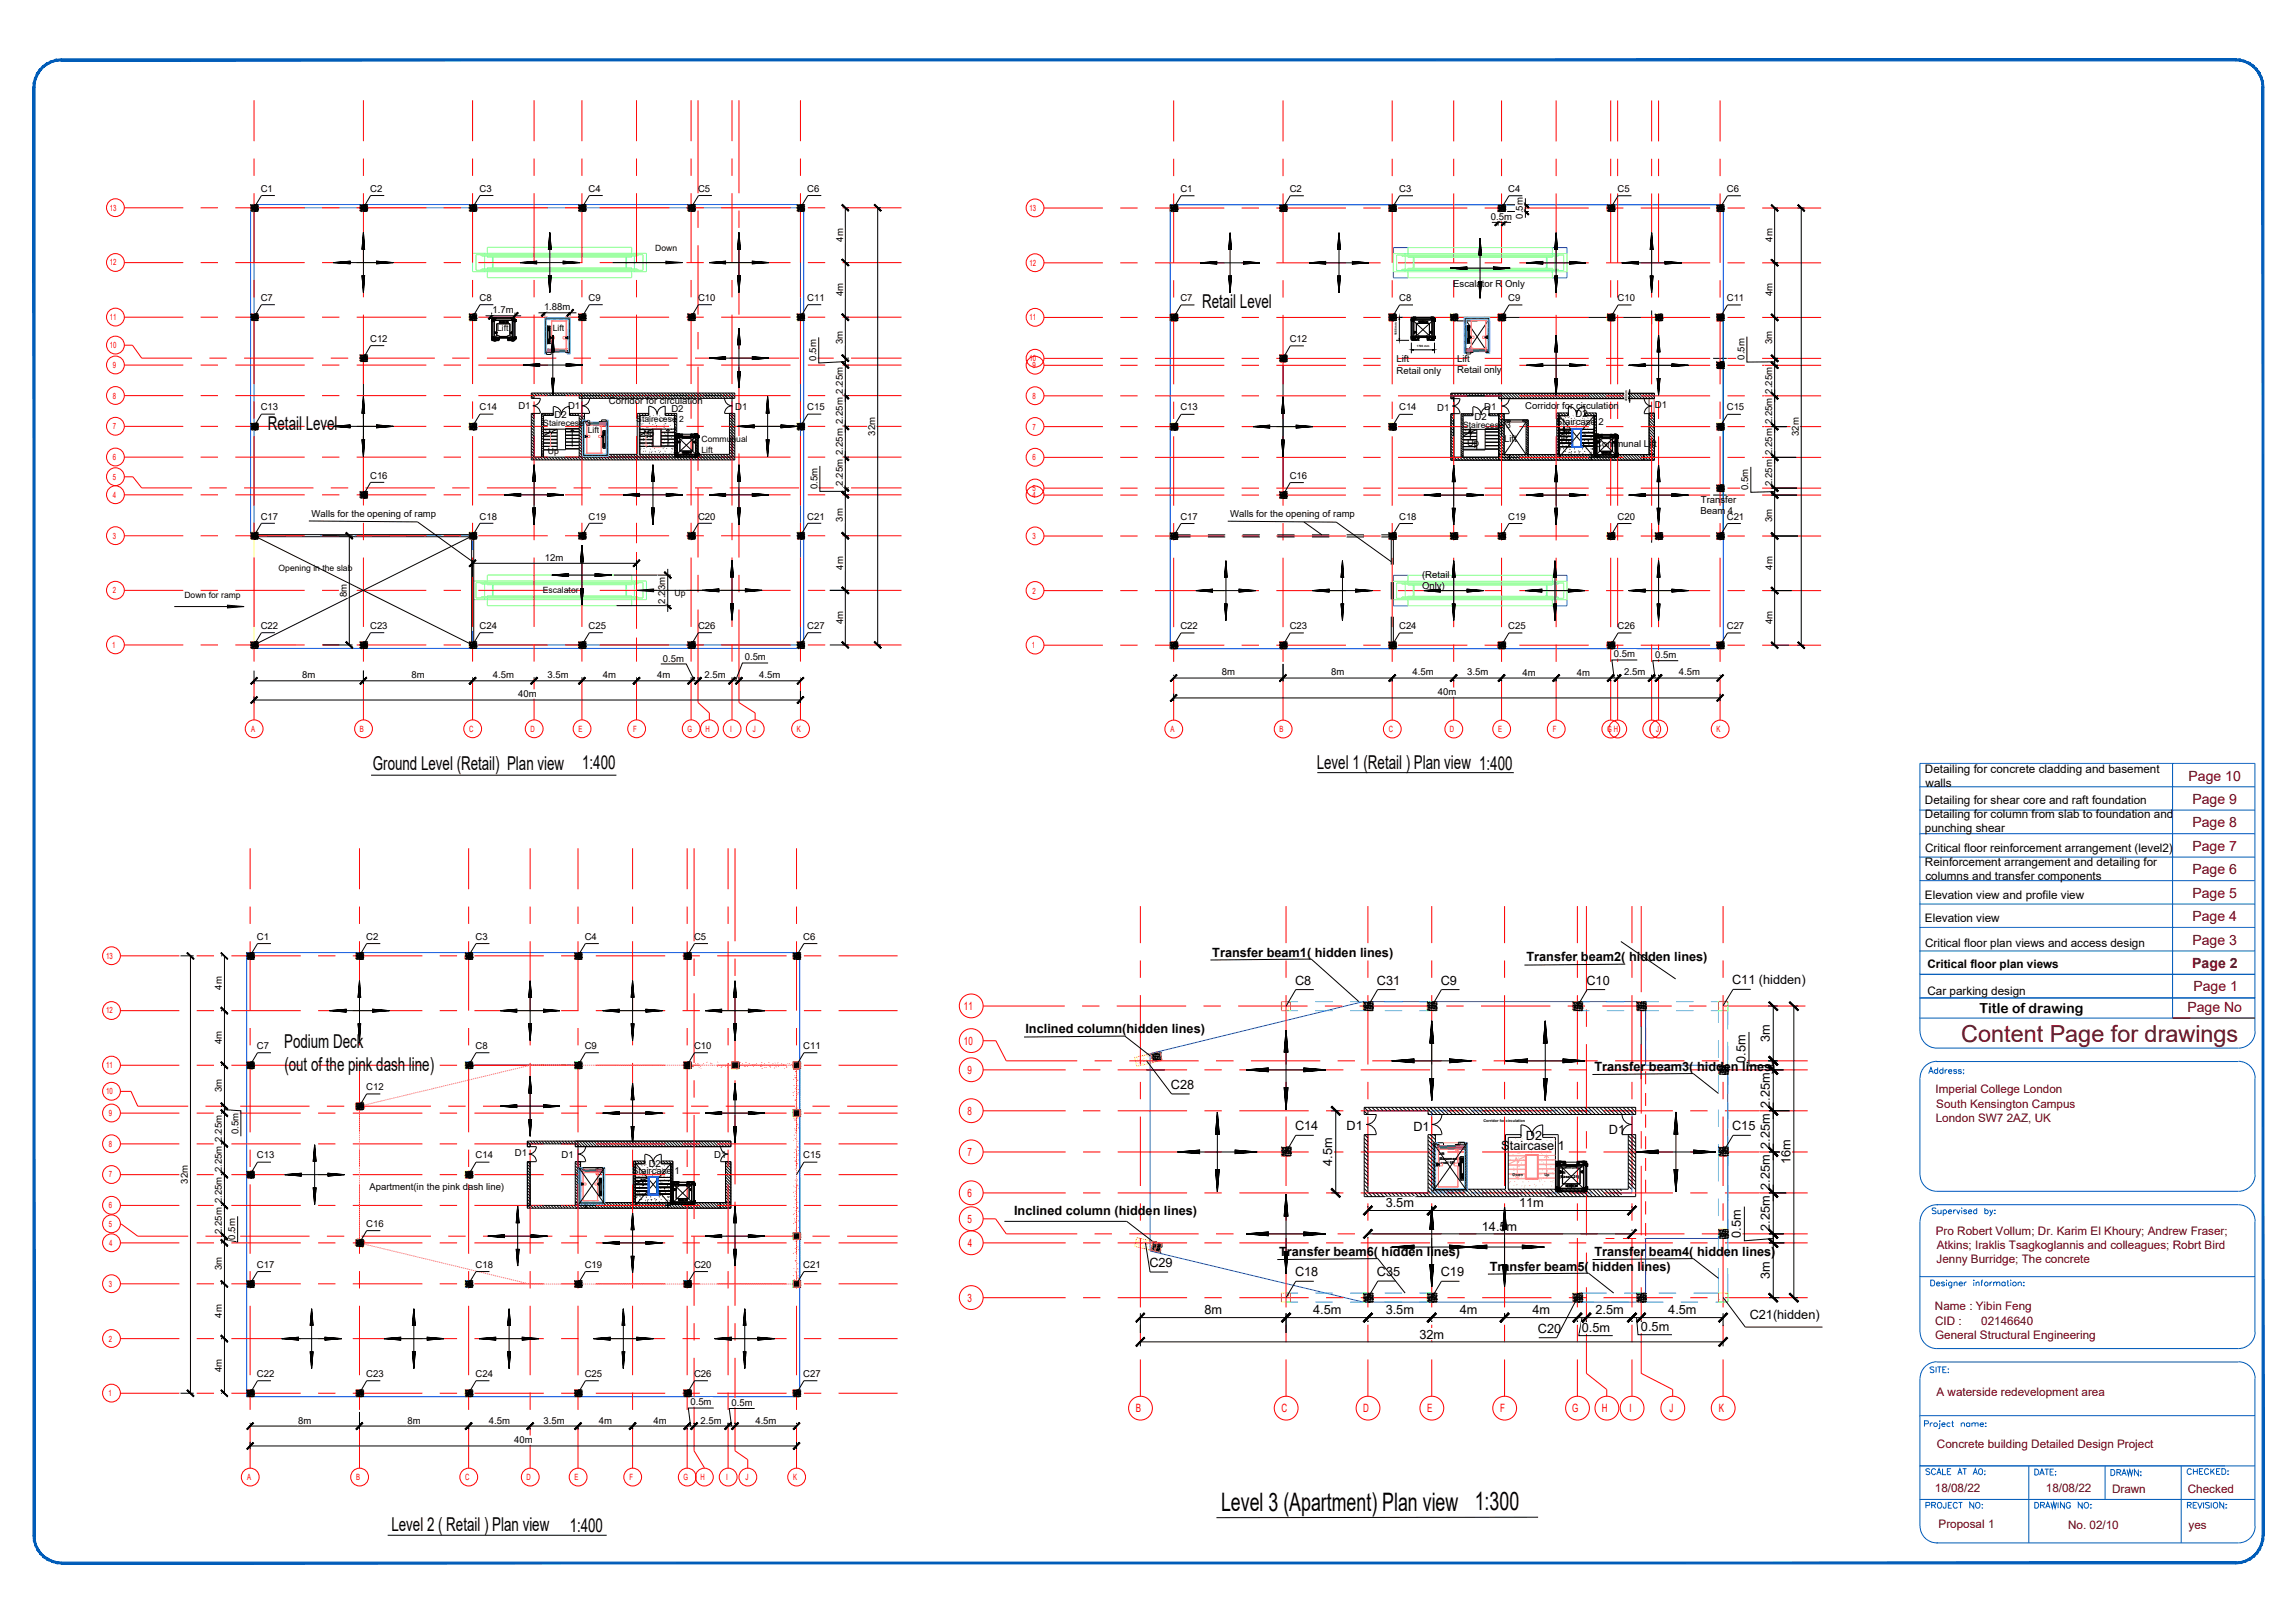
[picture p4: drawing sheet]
<svg xmlns="http://www.w3.org/2000/svg" width="420mm" height="297mm" viewBox="0 0 420 297" stroke-linecap="round" stroke-linejoin="round" font-family="sans-serif">
<defs><g id="words">
<text font-size="4.7" x="223.5" y="276.6">Level 3 (Apartment) Plan view 1:300</text>
<text font-size="4.3" fill="#720000" x="359.1" y="190.7">Content Page for drawings</text>
<g font-size="3.5">
<text x="220.1" y="56.4">Retail Level</text>
<text x="49.1" y="78.6">Retail Level</text>
<text x="68.3" y="140.9">Ground Level (Retail) Plan view</text>
<text x="106.6" y="140.8">1:400</text>
<text x="241.1" y="140.8">Level 1 (Retail ) Plan view 1:400</text>
<text x="52" y="191.9">Podium Deck</text>
<text x="52.1" y="196">(out of the pink dash line)</text>
<text x="71.7" y="280.2">Level 2 ( Retail ) Plan view</text>
<text x="104.3" y="280.4">1:400</text>
</g>
<g font-size="2.6" fill="#720000">
<text x="400.7" y="142.8">Page 10</text>
<text x="401.4" y="147.1">Page 9</text>
<text x="401.4" y="155.7">Page 7</text>
<text x="401.4" y="151.4">Page 8</text>
<text x="401.4" y="160">Page 6</text>
<text x="401.4" y="164.3">Page 5</text>
<text x="401.4" y="172.9">Page 3</text>
<text x="401.4" y="168.6">Page 4</text>
<text x="401.3" y="177.2">Page 2</text>
<text x="400.5" y="185.1">Page No</text>
<text x="401.6" y="181.5">Page 1</text>
</g>
<text font-size="2.5" x="362.4" y="185.3">Title of drawing</text>
<g font-size="2.3">
<text x="221.9" y="175.1">Transfer beam1( hidden lines)</text>
<text x="279.5" y="176">Transfer beam2( hidden lines)</text>
<text x="237.1" y="180.2">C8</text>
<text x="252.1" y="180.2">C31</text>
<text x="263.8" y="180.2">C9</text>
<text x="290.4" y="180.2">C10</text>
<text x="317.1" y="180.1">C11 (hidden)</text>
<text x="187.7" y="189.1">Inclined column(hidden lines)</text>
<text x="324" y="190.7" transform="rotate(-90 324 190.7)">3m</text>
<text x="291.9" y="196">Transfer beam3( hidden lines)</text>
<text x="319.6" y="194.5" transform="rotate(-90 319.6 194.5)">0.5m</text>
<text x="214.4" y="199.3">C28</text>
<text x="324" y="202.7" transform="rotate(-90 324 202.7)">2.25m</text>
<text x="237.1" y="206.9">C14</text>
<text x="246.5" y="206.8">D1</text>
<text x="258.8" y="207">D1</text>
<text x="279.3" y="208.7">D2</text>
<text x="294.5" y="207.6">D1</text>
<text x="317.1" y="206.9">C15</text>
<text x="243.9" y="213.3" transform="rotate(-90 243.9 213.3)">4.5m</text>
<text x="274.9" y="210.5">Staircase 1</text>
<text x="324" y="210.2" transform="rotate(-90 324 210.2)">2.25m</text>
<text x="327.8" y="213.1" transform="rotate(-90 327.8 213.1)">16m</text>
<text x="253.7" y="221">3.5m</text>
<text x="278.1" y="221">11m</text>
<text x="324" y="217.8" transform="rotate(-90 324 217.8)">2.25m</text>
<text x="185.7" y="222.4">Inclined column (hidden lines)</text>
<text x="271.3" y="225.2">14.5m</text>
<text x="318.7" y="226.5" transform="rotate(-90 318.7 226.5)">0.5m</text>
<text x="324" y="225.3" transform="rotate(-90 324 225.3)">2.25m</text>
<text x="210.4" y="231.9">C29</text>
<text x="234.2" y="229.9">Transfer beam6( hidden lines)</text>
<text x="237.1" y="233.6">C18</text>
<text x="252.1" y="233.5">C35</text>
<text x="263.8" y="233.6">C19</text>
<text x="272.7" y="232.6">Transfer beam5( hidden lines)</text>
<text x="291.9" y="229.8">Transfer beam4( hidden lines)</text>
<text x="324" y="234.1" transform="rotate(-90 324 234.1)">3m</text>
<text x="220.5" y="240.6">8m</text>
<text x="240.4" y="240.6">4.5m</text>
<text x="253.7" y="240.6">3.5m</text>
<text x="259.9" y="245">32m</text>
<text x="267.2" y="240.6">4m</text>
<text x="280.6" y="240.6">4m</text>
<text x="281.5" y="243.9">C20</text>
<text x="289.6" y="243.8">0.5m</text>
<text x="292.1" y="240.6">2.5m</text>
<text x="300.4" y="243.7">0.5m</text>
<text x="305.4" y="240.6">4.5m</text>
<text x="320.3" y="241.4">C21(hidden)</text>
</g>
<g font-size="2.1">
<text x="352.4" y="141.4">Detailing for concrete cladding and basement</text>
<text x="352.5" y="143.9">walls</text>
<text x="352.4" y="149.8">Detailing for column from slab to foundation and</text>
<text x="352.4" y="147.1">Detailing for shear core and raft foundation</text>
<text x="352.4" y="152.3">punching shear</text>
<text x="352.5" y="155.9">Critical floor reinforcement arrangement (level2)</text>
<text x="352.4" y="158.5">Reinforcement arrangement and detailing for</text>
<text x="352.5" y="161.1">columns and transfer components</text>
<text x="352.4" y="164.5">Elevation view and profile view</text>
<text x="352.4" y="168.8">Elevation view</text>
<text x="352.5" y="173.2">Critical floor plan views and access design</text>
<text x="352.9" y="177.2">Critical floor plan views</text>
<text x="352.9" y="182">Car parking design</text>
</g>
<g font-size="2.1" fill="#f00">
<text x="176.5" y="184.8">11</text>
<text x="176.5" y="191.2">10</text>
<text x="177.2" y="196.5">9</text>
<text x="177.2" y="204">8</text>
<text x="177.2" y="211.6">7</text>
<text x="177.2" y="219">6</text>
<text x="177.2" y="223.8">5</text>
<text x="177.2" y="228.2">4</text>
<text x="177.2" y="238.2">3</text>
<text x="207.9" y="258.5">B</text>
<text x="234.6" y="258.5">C</text>
<text x="249.5" y="258.5">D</text>
<text x="261.3" y="258.5">E</text>
<text x="274.6" y="258.5">F</text>
<text x="287.9" y="258.5">G</text>
<text x="293.3" y="258.5">H</text>
<text x="298.4" y="258.5">I</text>
<text x="305.6" y="258.5">J</text>
<text x="314.6" y="258.5">K</text>
</g>
<g font-size="2.1" fill="#720000">
<text x="354.4" y="200.1">Imperial College London</text>
<text x="354.5" y="202.7">South Kensington Campus</text>
<text x="354.4" y="205.3">London SW7 2AZ, UK</text>
<text x="354.4" y="226">Pro Robert Vollum; Dr. Karim El Khoury; Andrew Fraser;</text>
<text x="354.5" y="231.2">Jenny Burridge; The concrete</text>
<text x="354.6" y="228.6">Atkins; Iraklis Tsagkoglannis and colleagues; Robrt Bird</text>
<text x="354.2" y="239.8">Name : Yibin Feng</text>
<text x="354.3" y="242.4">CID :</text>
<text x="354.3" y="245">General Structural Engineering</text>
<text x="362.7" y="242.4">02146640</text>
<text x="354.5" y="255.5">A waterside redevelopment area</text>
<text x="354.6" y="265.1">Concrete building Detailed Design Project</text>
<text x="354.2" y="273">18/08/22</text>
<text x="374.6" y="273.1">18/08/22</text>
<text x="386.7" y="273.2">Drawn</text>
<text x="400.5" y="273.2">Checked</text>
<text x="354.9" y="279.7">Proposal 1</text>
<text x="378.6" y="279.8">No. 02/10</text>
<text x="400.7" y="279.8">yes</text>
</g>
<g font-size="1.7">
<text x="47.7" y="35.1">C1</text>
<text x="67.8" y="35.1">C2</text>
<text x="87.8" y="35.1">C3</text>
<text x="107.8" y="35.1">C4</text>
<text x="127.8" y="35.1">C5</text>
<text x="147.8" y="35.1">C6</text>
<text x="216.1" y="35.1">C1</text>
<text x="236.1" y="35.1">C2</text>
<text x="256.1" y="35.1">C3</text>
<text x="276.1" y="35.1">C4</text>
<text x="296.1" y="35.1">C5</text>
<text x="316.1" y="35.1">C6</text>
<text x="273" y="40.2">0.5m</text>
<text x="278.8" y="40" transform="rotate(-90 278.8 40)">0.5m</text>
<text x="154.3" y="44.2" transform="rotate(-90 154.3 44.2)">4m</text>
<text x="324.5" y="44.3" transform="rotate(-90 324.5 44.3)">4m</text>
<text x="266.1" y="52.6">Escalator R Only</text>
<text x="47.7" y="55.1">C7</text>
<text x="87.8" y="55.1">C8</text>
<text x="90.2" y="57.4">1.7m</text>
<text x="99.6" y="56.8">1.88m</text>
<text x="107.8" y="55.1">C9</text>
<text x="127.8" y="55.1">C10</text>
<text x="147.8" y="55.1">C11</text>
<text x="154.3" y="54.2" transform="rotate(-90 154.3 54.2)">4m</text>
<text x="216.1" y="55.1">C7</text>
<text x="256.1" y="55.1">C8</text>
<text x="276.1" y="55.1">C9</text>
<text x="296.1" y="55.1">C10</text>
<text x="316.1" y="55.1">C11</text>
<text x="324.5" y="54.2" transform="rotate(-90 324.5 54.2)">4m</text>
<text x="67.8" y="62.6">C12</text>
<text x="154.3" y="63" transform="rotate(-90 154.3 63)">3m</text>
<text x="236.1" y="62.6">C12</text>
<text x="319.3" y="65.8" transform="rotate(-90 319.3 65.8)">0.5m</text>
<text x="324.4" y="63" transform="rotate(-90 324.4 63)">3m</text>
<text x="149.4" y="66" transform="rotate(-90 149.4 66)">0.5m</text>
<text x="255.7" y="66.3">Lift</text>
<text x="255.7" y="68.4">Retail only</text>
<text x="266.8" y="66.2">Lift</text>
<text x="266.8" y="68.3">Retail only</text>
<text x="47.7" y="75.1">C13</text>
<text x="87.8" y="75.1">C14</text>
<text x="94.9" y="74.9">D1</text>
<text x="101.5" y="76.5">D2</text>
<text x="104" y="74.9">D1</text>
<text x="111.5" y="74">Corridor for circulation</text>
<text x="122.9" y="75.4">D2</text>
<text x="134.6" y="75">D1</text>
<text x="147.8" y="75.1">C15</text>
<text x="154.3" y="77.6" transform="rotate(-90 154.3 77.6)">2.25m</text>
<text x="154.3" y="72" transform="rotate(-90 154.3 72)">2.25m</text>
<text x="216.1" y="75.1">C13</text>
<text x="256.1" y="75.1">C14</text>
<text x="263.1" y="75.2">D1</text>
<text x="269.9" y="76.8">D2</text>
<text x="271.7" y="75">D1</text>
<text x="279.2" y="74.9">Corridor for circulation</text>
<text x="284.9" y="77.9">Staircase 2</text>
<text x="288.4" y="76.4">D2</text>
<text x="303" y="74.7">D1</text>
<text x="316.1" y="75.1">C15</text>
<text x="324.4" y="77.7" transform="rotate(-90 324.4 77.7)">2.25m</text>
<text x="324.4" y="72.1" transform="rotate(-90 324.4 72.1)">2.25m</text>
<text x="154.3" y="83.2" transform="rotate(-90 154.3 83.2)">2.25m</text>
<text x="160.2" y="79.7" transform="rotate(-90 160.2 79.7)">32m</text>
<text x="268.6" y="81.7">Up</text>
<text x="275.4" y="80.9">Lift</text>
<text x="285.8" y="81.3">Up</text>
<text x="292" y="81.8">Communal Lift</text>
<text x="324.4" y="83.3" transform="rotate(-90 324.4 83.3)">2.25m</text>
<text x="329.3" y="79.8" transform="rotate(-90 329.3 79.8)">32m</text>
<text x="67.8" y="87.6">C16</text>
<text x="149.6" y="89.5" transform="rotate(-90 149.6 89.5)">0.5m</text>
<text x="154.3" y="88.9" transform="rotate(-90 154.3 88.9)">2.25m</text>
<text x="236.1" y="87.6">C16</text>
<text x="320.1" y="89.7" transform="rotate(-90 320.1 89.7)">0.5m</text>
<text x="324.4" y="88.9" transform="rotate(-90 324.4 88.9)">2.25m</text>
<text x="47.7" y="95.1">C17</text>
<text x="57.1" y="94.6">Walls for the opening of ramp</text>
<text x="87.8" y="95.1">C18</text>
<text x="107.8" y="95.1">C19</text>
<text x="127.8" y="95.1">C20</text>
<text x="147.8" y="95.1">C21</text>
<text x="154.3" y="95.5" transform="rotate(-90 154.3 95.5)">3m</text>
<text x="216.1" y="95.1">C17</text>
<text x="225.2" y="94.7">Walls for the opening of ramp</text>
<text x="256.1" y="95.1">C18</text>
<text x="276.1" y="95.1">C19</text>
<text x="296.1" y="95.1">C20</text>
<text x="311.3" y="94.1">Beam 4</text>
<text x="311.4" y="92">Transfer</text>
<text x="316.1" y="95.1">C21</text>
<text x="324.4" y="95.5" transform="rotate(-90 324.4 95.5)">3m</text>
<text x="99.8" y="102.6">12m</text>
<text x="154.3" y="104.2" transform="rotate(-90 154.3 104.2)">4m</text>
<text x="260.3" y="105.7">(Retail</text>
<text x="260.3" y="107.8">Only)</text>
<text x="324.5" y="104.3" transform="rotate(-90 324.5 104.3)">4m</text>
<text x="63.5" y="109.2" transform="rotate(-90 63.5 109.2)">8m</text>
<text x="121.8" y="110.5" transform="rotate(-90 121.8 110.5)">2.23m</text>
<text x="47.7" y="115.1">C22</text>
<text x="67.8" y="115.1">C23</text>
<text x="87.8" y="115.1">C24</text>
<text x="107.8" y="115.1">C25</text>
<text x="127.8" y="115.1">C26</text>
<text x="147.8" y="115.1">C27</text>
<text x="154.3" y="114.2" transform="rotate(-90 154.3 114.2)">4m</text>
<text x="216.1" y="115.1">C22</text>
<text x="236.1" y="115.1">C23</text>
<text x="256.1" y="115.1">C24</text>
<text x="276.1" y="115.1">C25</text>
<text x="296.1" y="115.1">C26</text>
<text x="316.1" y="115.1">C27</text>
<text x="324.5" y="114.3" transform="rotate(-90 324.5 114.3)">4m</text>
<text x="55.3" y="124.1">8m</text>
<text x="75.3" y="124.1">8m</text>
<text x="90.2" y="124.1">4.5m</text>
<text x="100.2" y="124.1">3.5m</text>
<text x="110.3" y="124.1">4m</text>
<text x="120.3" y="124.1">4m</text>
<text x="121.4" y="121.1">0.5m</text>
<text x="129" y="124.1">2.5m</text>
<text x="136.3" y="120.9">0.5m</text>
<text x="139" y="124.1">4.5m</text>
<text x="223.7" y="123.6">8m</text>
<text x="243.7" y="123.6">8m</text>
<text x="258.6" y="123.6">4.5m</text>
<text x="268.6" y="123.6">3.5m</text>
<text x="278.7" y="123.7">4m</text>
<text x="288.7" y="123.7">4m</text>
<text x="295.5" y="120.3">0.5m</text>
<text x="297.3" y="123.6">2.5m</text>
<text x="303" y="120.5">0.5m</text>
<text x="307.4" y="123.6">4.5m</text>
<text x="94.9" y="127.6">40m</text>
<text x="263.2" y="127.3">40m</text>
<text x="47" y="172">C1</text>
<text x="67" y="172">C2</text>
<text x="87.1" y="172">C3</text>
<text x="107" y="172">C4</text>
<text x="127.1" y="172">C5</text>
<text x="147.1" y="172">C6</text>
<text x="40.6" y="181.1" transform="rotate(-90 40.6 181.1)">4m</text>
<text x="40.6" y="191.1" transform="rotate(-90 40.6 191.1)">4m</text>
<text x="47" y="192">C7</text>
<text x="87.1" y="192">C8</text>
<text x="107" y="192">C9</text>
<text x="127.1" y="192">C10</text>
<text x="147.1" y="192">C11</text>
<text x="40.6" y="199.9" transform="rotate(-90 40.6 199.9)">3m</text>
<text x="67" y="199.5">C12</text>
<text x="43.7" y="207.5" transform="rotate(-90 43.7 207.5)">0.5m</text>
<text x="47" y="212">C13</text>
<text x="87.1" y="212">C14</text>
<text x="94.3" y="211.5">D1</text>
<text x="102.8" y="211.9">D1</text>
<text x="115.7" y="214.9">Staircase 1</text>
<text x="118.8" y="213.6">D2</text>
<text x="130.8" y="211.9">D1</text>
<text x="147.1" y="212">C15</text>
<text x="34.4" y="216.6" transform="rotate(-90 34.4 216.6)">32m</text>
<text x="67.6" y="217.7">Apartment(in the pink dash line)</text>
<text x="40.6" y="225.8" transform="rotate(-90 40.6 225.8)">2.25m 2.25m 2.25m 2.25m</text>
<text x="43" y="226.9" transform="rotate(-90 43 226.9)">0.5m</text>
<text x="67" y="224.5">C16</text>
<text x="40.6" y="232.4" transform="rotate(-90 40.6 232.4)">3m</text>
<text x="47" y="232">C17</text>
<text x="87.1" y="232">C18</text>
<text x="107" y="232">C19</text>
<text x="127.1" y="232">C20</text>
<text x="147.1" y="232">C21</text>
<text x="40.6" y="241.1" transform="rotate(-90 40.6 241.1)">4m</text>
<text x="40.6" y="251.2" transform="rotate(-90 40.6 251.2)">4m</text>
<text x="47" y="252">C22</text>
<text x="67" y="252">C23</text>
<text x="87.1" y="252">C24</text>
<text x="107" y="252">C25</text>
<text x="126.4" y="257.2">0.5m</text>
<text x="127.1" y="252">C26</text>
<text x="133.9" y="257.4">0.5m</text>
<text x="147.1" y="252">C27</text>
<text x="54.6" y="260.5">8m</text>
<text x="74.6" y="260.5">8m</text>
<text x="89.5" y="260.5">4.5m</text>
<text x="99.5" y="260.5">3.5m</text>
<text x="109.6" y="260.6">4m</text>
<text x="119.6" y="260.6">4m</text>
<text x="128.3" y="260.5">2.5m</text>
<text x="138.3" y="260.5">4.5m</text>
<text x="94.1" y="264.2">40m</text>
</g>
<g font-size="1.6" fill="#f00">
<text x="20.1" y="38.6">13</text>
<text x="188.5" y="38.6">13</text>
<text x="20.1" y="48.6">12</text>
<text x="188.5" y="48.6">12</text>
<text x="20.1" y="58.6">11</text>
<text x="188.5" y="58.6">11</text>
<text x="20.1" y="63.7">10</text>
<text x="20.6" y="67.3">9</text>
<text x="188.5" y="66.1">10</text>
<text x="189" y="67.4">9</text>
<text x="20.6" y="73">8</text>
<text x="189" y="73">8</text>
<text x="20.6" y="78.6">7</text>
<text x="189" y="78.6">7</text>
<text x="20.6" y="84.2">6</text>
<text x="20.6" y="87.8">5</text>
<text x="189" y="84.3">6</text>
<text x="189" y="89.9">5</text>
<text x="20.7" y="91.1">4</text>
<text x="189" y="91.1">4</text>
<text x="20.6" y="98.6">3</text>
<text x="189" y="98.7">3</text>
<text x="20.6" y="108.6">2</text>
<text x="189" y="108.6">2</text>
<text x="20.6" y="118.6">1</text>
<text x="188.9" y="118.6">1</text>
<text x="46" y="133.9">A</text>
<text x="65.9" y="133.9">B</text>
<text x="85.9" y="133.9">C</text>
<text x="97.1" y="133.9">D</text>
<text x="105.9" y="133.9">E</text>
<text x="115.9" y="133.9">F</text>
<text x="125.8" y="133.9">G</text>
<text x="129.2" y="133.9">H</text>
<text x="133.7" y="133.9">I</text>
<text x="137.8" y="133.9">J</text>
<text x="145.9" y="133.9">K</text>
<text x="214.3" y="134">A</text>
<text x="234.3" y="134">B</text>
<text x="254.2" y="134">C</text>
<text x="265.5" y="134">D</text>
<text x="274.3" y="134">E</text>
<text x="284.3" y="134">F</text>
<text x="294.2" y="134">G H</text>
<text x="302" y="134">I J</text>
<text x="314.3" y="134">K</text>
<text x="19.4" y="175.5">13</text>
<text x="19.4" y="185.5">12</text>
<text x="19.4" y="195.5">11</text>
<text x="19.4" y="200.3">10</text>
<text x="19.9" y="209.9">8</text>
<text x="19.9" y="204.3">9</text>
<text x="19.9" y="215.5">7</text>
<text x="19.9" y="221.1">6</text>
<text x="19.9" y="224.6">5</text>
<text x="20" y="228">4</text>
<text x="19.9" y="235.5">3</text>
<text x="19.9" y="245.5">2</text>
<text x="19.8" y="255.5">1</text>
<text x="45.2" y="270.9">A</text>
<text x="65.2" y="270.9">B</text>
<text x="85.2" y="270.9">C</text>
<text x="96.4" y="270.9">D</text>
<text x="105.2" y="270.9">E</text>
<text x="115.2" y="270.9">F</text>
<text x="125.1" y="270.9">G</text>
<text x="128.3" y="270.9">H</text>
<text x="133" y="270.9">I</text>
<text x="136.5" y="270.9">J</text>
<text x="145.2" y="270.9">K</text>
</g>
<g font-size="1.6">
<text x="120" y="46">Down</text>
<text x="91" y="60.6">Lift</text>
<text x="101.2" y="60.6">Lift</text>
<text x="99.5" y="78">Stairecese 3</text>
<text x="116.5" y="77.2">Stairecese 2</text>
<text x="100.3" y="83">Up</text>
<text x="107.6" y="79.3">Lift</text>
<text x="117.8" y="79.7">Up</text>
<text x="128.4" y="81">Communual</text>
<text x="128.4" y="82.8">Lift</text>
<text x="267.9" y="78.3">Stairecese 3</text>
<text x="51" y="104.6">Opening in the slab</text>
<text x="33.8" y="109.4">Down for ramp</text>
<text x="99.4" y="108.5">Escalator</text>
<text x="123.5" y="109.1">Up</text>
</g>
<g font-size=".7">
<text x="271.6" y="205.4">Corridor for circulation</text>
<text x="263.4" y="211.5">Lift</text>
<text x="263.4" y="213.1">Level 18)</text>
<text x="263.4" y="212.3">(Basement to</text>
<text x="276.9" y="215.2">Down</text>
<text x="282.7" y="215.2">Up</text>
<text x="285.5" y="214.8">Lift</text>
<text x="285.5" y="215.7">(Base-L21)</text>
<text x="285.6" y="214">Communal</text>
</g>
<g font-size=".5">
<text x="255.7" y="61.4" transform="rotate(-90 255.7 61.4)">1688 mm</text>
<text x="259.4" y="63.6">1700 mm</text>
<text x="297.9" y="73.5" transform="rotate(-90 297.9 73.5)">400 mm</text>
</g>
</g></defs>
<!-- layer: S-COLS -->
<g fill="none" stroke="#dd0" stroke-width=".18">
<path d="M45.9 37.7h.1M45.9 37.4h1.2v1.3h-1.2zM46 38h.1M46.4 37.8v.1h-.1zM46.6 37.9v.1M47.1 37.4l-.1 .1M47.1 38.3h-.1M65.9 37.4v1.3h1.2v-1.3M65.9 37.6h.1M66 37.7l.2-.1v.2zM66.1 37.6v.2h-.2zM66.2 38.6h.1"/>
<path d="M66.4 38.4l.1 .1M66.5 38.2h-.1M66.5 38l-.1 .1M85.9 37.4v1.3h1.3v-1.3M85.9 38.2h.1M85.9 38v.1M86.3 38.4v.1M86.4 37.9h.2l-.1 .1zM86.6 37.5v.1M86.8 38.1h.1M87.1 38.2h.1M105.9 37.4v1.3h1.2v-1.3"/>
<path d="M105.9 37.7l.3-.2v.2zM106.3 38.3h.1M106.4 38h.1M106.6 37.6v.1M106.6 38.6v.1M106.7 37.8h-.1M106.8 38.1l.2-.1-.1 .2zM107.1 37.6h.1M125.9 37.4v1.3h1.3v-1.3M126.1 38.4h.1M126.1 37.6v.1M126.1 38.5h-.1"/>
<path d="M126.6 37.5h.1M126.7 37.4h.1M126.8 38.3l-.1 .1M126.9 37.4h.1M126.9 38.5h.1M145.9 37.4h1.2v1.3h-1.2zM146 38.2l.2-.2v.3zM146 37.5l.2-.1v.2zM146.4 38l.1 .1M146.4 37.5l.1 .1M146.5 38.5h.1M146.8 38.2h.1"/>
<path d="M146.9 38.4h.1M147.1 38.4h.1M147.1 37.5h.1M45.9 57.4h1.2v1.3h-1.2M46.1 58.2l.2-.1v.2zM46.3 58.6h.1M46.3 57.8h.1M46.3 58.1h.1M46.6 57.5h.1M46.6 58.5v.1h-.1zM47.1 57.8h.1M85.9 58.3l.1-.1v.1h-.1"/>
<path d="M85.9 57.4h1.3v1.3h-1.3zM86.3 57.8l.1 .1M86.5 58.2h-.1M86.6 58.3h.1M86.6 58.5l.1 .1M86.9 58.6l.2-.1-.1 .2zM87.1 57.4l-.1 .1h.2M105.9 57.4h1.2v1.3h-1.2zM105.9 57.7v.1M106 57.5h.1M106.4 57.7l.1 .1M107 58.3h.1"/>
<path d="M125.9 57.4h1.3v1.3h-1.3zM126.2 58l.2-.1-.1 .2zM126.2 58.2l.1 .1M126.5 57.5l-.1 .1M126.6 58.1h.1M126.6 58.6h.1M126.7 57.8h-.1M126.7 58.6h.1M127.2 57.8l-.3 .2 .3 .1v.1M145.9 58.1h.1M145.9 57.4h1.2v1.3h-1.2zM145.9 57.8h.1"/>
<path d="M146.1 58.5h-.1M146.1 57.6v.1M146.2 58.6h.1M146.5 58.1h.3l-.1 .1zM146.8 57.6h.1M146.9 57.8v.2h-.1zM147.1 57.8h.1M45.9 77.4h1.2v1.3h-1.2M46.6 78.2v.1M46.7 78.5v.1M46.9 77.9h-.1M47 78.1h.1"/>
<path d="M65.9 65.3h.1M65.9 64.9h1.2v1.3h-1.2zM66.2 64.9l.1 .1v-.1M66.6 65.7l.2-.2v.3zM66.7 65.9v.1M66.8 65.1h-.1M67.1 64.9v.1M85.9 78.2h.1v.1zM85.9 77.4h1.3v1.3h-1.3zM86 77.5h.1M86.2 77.9h.1M86.3 78.4h.1"/>
<path d="M86.6 77.8v.1M87 77.6l.1 .1M87.1 78.3h-.1M87.1 77.4l-.1 .1M145.9 77.4h1.2v1.3h-1.2zM146.3 77.5h.1M146.7 78.6h-.1M146.7 77.7l-.2 .1M146.8 77.8l.1 .1M147 78.7l.1-.2v.2M45.9 97.4h1.2v1.3h-1.2zM46 98.2v.1"/>
<path d="M46.1 98.2h.1M46.5 97.6h.1M46.6 98.1l.1-.1 .1 .1zM46.7 98.2h.1M65.9 89.9h1.2v1.3h-1.2zM66.1 91.1h.1M66.3 90.2v.1M66.4 89.9h.1M66.7 90.1h.1M66.8 90.3v.2h-.1zM67 90.3l.1-.1v.2zM67.1 89.9v.1"/>
<path d="M67.1 91.2h.1M67.1 91.1v.1M85.9 97.4h1.3v1.3h-.5v-.9h-.8zM85.9 98.2h.4v.5h-.4zM86 98.5v.1M86.1 97.6v.2h-.1l.1-.1M86.3 98.6v.1M86.3 97.7v.1M86.6 97.6h.1M105.9 97.4h1.2v1.3h-1.2zM106.4 98.6h.1M106.6 98.2h.1"/>
<path d="M107 98.5h.1M107 98.3h.1M107 97.6h.1M107.1 97.4l-.1 .1M107.1 98.3h.1M125.9 97.4h1.3v1.3h-1.3zM125.9 97.8h.1M126.1 97.7h.1M126.4 98.2l.1 .1M126.4 97.5l.1 .3-.2-.1zM126.5 98.1l-.1 .1M126.6 98l.1 .1"/>
<path d="M126.8 98.7h.1M145.9 97.4h1.2v1.3h-1.2M146 98l-.1 .1M146 98.5l.2-.1v.2zM146.2 97.9h.1M146.2 98.7h.1M146.5 98.5v.1M146.9 97.4v.1l.1-.1M45.9 117.4h1.2v1.3h-1.2zM46.4 118.4h.1M46.6 118h.1M46.7 118.3h-.1"/>
<path d="M46.8 117.4l-.1 .1M46.9 118.7h.1M47.1 118.3h.1M47.1 118.3v.1M65.9 118.7v-1.3h1.2v1.3M66 117.6l-.1 .1M66.1 117.5l.1 .1M66.2 118.2h-.1M66.6 118.5l.1 .2h-.2zM66.9 118.4h.1M67.1 117.5h.1M85.9 118.7v-1.3h1.3v1.3"/>
<path d="M86.3 118.3v.2h-.1zM86.3 117.7h.1M86.4 117.9v.1M86.4 118.4h.1M86.9 117.9h.1M87 118.5h.1M105.9 118.7v-1.3h1.2v1.3M105.9 117.9h.1M106 118.2l.1 .2-.2-.1zM106.2 118.4l.1 .1M106.3 118.6h-.1M106.4 117.7l-.1 .1"/>
<path d="M106.5 118.2v.1M106.8 117.7h.1M107.1 117.6h.1M125.9 118.7v-1.3h1.3v1.3M126.1 117.4l-.2 .2h.2v-.2M126.2 117.9h.1M126.4 117.5v.1M126.7 117.4l.1 .1M127 118v.1M127.1 117.4l-.1 .1M127.1 118.3h-.1M145.9 117.4h1.2v1.3h-1.2z"/>
<path d="M146.1 118l-.1 .1M146.2 118h.1M146.5 118.2h-.1M146.7 118h-.1M147.1 118.3h.1M147.1 118.1v.1M45.2 174.3h1.2v1.3h-1.2zM45.2 175.1h.1M45.4 175.3h.1M45.8 174.9v.7M46 175l.1 .1M46.1 174.4v.1"/>
<path d="M46.3 175.1v.1M65.2 174.3h1.2v1.3h-1.2zM65.2 175.3h.1M65.4 175v.1M65.7 175.1l-.1 .1M66.1 175.1l.1 .1M85.2 174.3h1.2v1.3h-1.2zM86 174.6h-.1M86.2 175.2v.2M86.3 174.6v.1M105.2 174.3h1.2v1.3h-1.2zM105.3 174.6h.1"/>
<path d="M105.4 175.3h.1M105.5 175.3v.1M105.9 174.8h.1M125.2 174.3h1.2v1.3h-1.2zM125.3 175v.1M125.7 174.8h.1M125.8 174.6v.1M126 175.2v.1M126.2 175.3h.1M145.2 174.3h1.2v1.3h-1.2zM145.3 175.2l.1 .1M145.4 175.4h-.1"/>
<path d="M145.5 174.8h.1M146 175.3h.1M146 175.2v.1M45.2 194.3h1.2v1.3h-1.2zM45.2 194.9h.1M45.4 194.7h.1M45.8 195.3l-.1 .1M46.1 195.5l.1 .1M46.3 194.8l.1 .1M85.2 194.3v1.3M85.2 194.7h.1M85.2 195.2l.1 .1"/>
<path d="M86.1 195.5h-.1M86.2 195.2l-.1 .1M86.2 194.4h-.1M86.4 194.3l-.1 .2h.1M86.4 194.9v.1M86.4 194.3v1.3M105.2 195.4h.1M105.2 194.3h1.2v1.3h-1.2zM105.2 194.6v.1M105.3 194.5h.1M105.6 194.6l.1 .1M105.8 195.1v.1"/>
<path d="M105.8 194.3v1.3M105.9 195.2h.1M105.9 194.9v.1M106.2 195.2h.1M106.4 194.7h.1M125.2 194.3h1.2v1.3h-1.2zM125.5 194.9l.1-.1v.2zM125.5 195.1v.1M125.7 194.5h.1M125.9 195h.1M125.9 195.5v.1M126 194.7h-.1"/>
<path d="M126 195.5h.1M126.4 194.7l-.2 .3h.2v.1M133.9 194.3h1.3v1.3h-1.3zM134.1 195.2l-.1 .1M134.6 195h.1M134.9 194.5l.2-.1-.1 .1zM135 195.6h.1M135 195.1l-.1 .1M145.2 194.3h1.2v1.3h-1.2zM145.5 194.3v.1M145.6 195h.1M146 194.7h.1"/>
<path d="M146.2 195.2v.1M210.7 192.8l1.6-.4 .4 1.6-1.6 .5zM210.9 193.3h-.1M211.3 193.4h.1M211.8 193.1l.1 .1M211.9 193.6h-.1M212.3 192.4v.2l-.2-.1h.1M249.6 183.8h.1M249.6 183.3h1.7v1.7h-1.7zM249.7 184.5h.1M250.8 184.8h.1M250.9 184.5h.1"/>
<path d="M251 183.3l-.1 .1M251.2 183.3l-.1 .1h.2M251.2 184.1h.1M261.3 183.3h1.6v1.7h-1.6zM261.3 183.7h.1l-.1 .2M261.3 184.2h.1M261.3 184.7h.1M261.4 183.4h.1M261.9 183.7h.1M262.7 184.5h.1M287.9 183.3h1.7v1.7h-1.7zM288.3 184h.2v.1z"/>
<path d="M288.3 184.4h.1M288.7 183.5h.1M288.9 184.2h.1M289 184.9h-.1M289 183.7l-.1 .1M289 184.8l.2 .1M289.6 183.9l-.2 .2 .2 .1-.1 .1h.1M299.6 183.3h1.7v1.7h-1.7zM299.7 184.5h.1M300.6 184.2h.1M300.9 183.5l.2-.1v.2zM301 184.9l.1 .1"/>
<path d="M301.1 184.3l-.1 .1M314.6 195h1.7v1.7h-1.7zM315.1 196l.1 .1M315.2 195.4l.1 .1M315.5 195.8h.1M315.6 195.8l.2-.3 .1 .3zM315.8 196.5h.1M315.8 196.4l.1 .2h-.2zM316.2 195.8h-.1M45.2 214.3h1.2v1.3h-1.2zM45.4 215.5h.1M45.4 214.5h.1"/>
<path d="M45.5 214.6v.1M45.9 215h.1M46.2 215h.1M65.2 202.5h.1M65.2 201.9h1.2v1.2h-1.2zM65.2 201.9l1.3-.3 .3 1.3-1.3 .3M65.2 201.9l.3 1.3M65.2 201.9l-.2 .1 .3 1.2h.2M65.2 202.1l.1 .1M65.3 202.5h.1M65.4 203.1v.1M65.6 201.9h-.1"/>
<path d="M65.9 202.7l.2-.2v.2zM65.9 202.3h.1M66 202.8v.1M66.1 202h-.1M66.2 202.3h.1M66.3 201.7l.3 1.2M66.3 202.5v.1M66.4 201.9h.1M66.4 202.3h.1M85.2 215.2l.1-.1v.1zM85.2 214.3h1.2v1.3h-1.2zM85.3 214.6h.1"/>
<path d="M85.3 214.4l-.1 .1M85.5 214.8v.1M85.5 215.3h.1M85.5 215h.1M85.8 214.7l.1 .1M85.8 214.4v.1M86 215.5h.1M86 215.1v.1M86.3 214.5v.1M86.3 215.2v.1M86.4 214.3l-.1 .1M145.2 203.1h1.2v1.3h-1.2z"/>
<path d="M145.5 203.9h.1M145.6 203.4l.1 .1M145.9 203.7h.1M146 204.3l.1-.1zM146.1 203.5v.2h-.2zM146.1 204.2v.1M146.4 203.7h-.1M234.6 211h.2v.2zM234.6 210h1.6v1.6h-1.6zM234.7 210.1h.1M235 210.6l.1 .1M235.2 211.3h-.1"/>
<path d="M235.5 210.5l.1 .1M236.1 210.2l.1 .1M236.2 211.1l-.1 .1M236.2 210l-.1 .1M314.6 210h1.7v1.6h-1.7zM315.2 210.1h.1M315.6 211.6h-.1M315.7 210.4l-.2 .1M315.9 210.5l.1 .1M316.1 211.6l.1-.1 .1 .1M45.2 235.5h.1M45.2 234.4h1.2v1.2h-1.2z"/>
<path d="M45.7 235.2l-.1 .1M45.7 234.5h.1M45.8 235h.6M45.9 235.3h.1M65.2 226.8h1.2v1.3h-1.2zM65.2 227.7h.1M65.3 227.7l-.1 .1M65.3 227.4l-.1 .1M65.4 228h.1M65.5 226.9h.1M65.5 226.8l1.3 .3-.3 1.2-1.3-.3M65.5 226.8l-.3 1.2"/>
<path d="M65.5 226.8l-.2-.1-.3 1.2 .2 .1M65.6 227.1v.1M65.6 226.8v.1M65.7 227.2h.1M65.8 226.8l-.1 .1M65.8 227.6h.1M66 227.4l.1-.1v.1zM66 227h.1M66 226.9h.1M66.2 227.3l.2-.1v.1zM66.4 227.8v.1M66.4 227.2h.1"/>
<path d="M66.4 228v.1M66.6 227l-.3 1.2 .1-.1v.2M66.6 227.7h.1M85.2 234.4v1.2M85.2 234.7h.1M85.2 235.2l.1 .1M86 235.5h.1M86.2 235.2l-.1 .1M86.2 234.4h-.1M86.4 234.4l-.1 .1h.1M86.4 234.9v.1M86.4 234.4v1.2"/>
<path d="M105.2 234.4h1.2v1.2h-1.2zM105.2 235h.6M105.6 234.5v.1M105.7 235.5l-.1 .1M105.8 234.4v1.2M105.8 234.7v.1M105.9 235.1h.1M106.3 235.2v.1M106.3 234.5h.1M106.3 234.7l.1 .1M106.4 234.4h-.1M106.4 235.4l-.1 .1"/>
<path d="M106.4 235.2h.1M106.4 235.3h.1M125.2 234.4v1.2h1.2v-1.2M125.2 234.8h.1M125.3 235.4v.1M125.4 234.6l.1 .1M125.7 235.1l.1 .1M125.7 234.5l.1 .2h-.3zM125.8 235.1h-.1M125.9 235h.1M125.9 235.1l.1 .1M126.1 235.2l-.1 .1"/>
<path d="M126.1 234.4v.1M126.2 234.8h.1M145.2 225.6h1.2v1.2h-1.2zM145.2 234.4h1.2v1.2h-1.2zM145.2 226.7h.1M145.2 226.2v.1M145.4 234.4l.1 .1M145.5 234.8h.1M145.5 226.5h.1M145.6 225.7h-.1M145.6 225.9v.1M145.9 225.7h-.1"/>
<path d="M146.1 226.2v.3h-.2zM146.1 235.1h-.1M146.2 234.6h.1M210.7 228.5h.1M210.8 227.1l.3 .1M211.1 227.2l1.6 .4-.4 1.6-1.6-.4zM211.2 227.9h.1M211.4 228.5l.2-.1-.1 .3zM211.4 228l-.1 .1M211.4 227.6l.2-.2v.2zM211.6 229h.1M211.7 227.4l.1 .1"/>
<path d="M212.5 227.7h.1M212.5 228.5v.1M249.6 236.7h1.7v1.6h-1.7zM249.6 237.1l.1 .1M250 236.7h.1M250.7 237l.2-.1v.2zM250.8 237.2l-.2 .1M250.9 237.3h.1M251.2 237.8h.1M261.3 236.7h1.6v1.6h-1.6zM261.9 238.2h.1M262.2 237.7h.1"/>
<path d="M262.8 237.8l-.1 .1M262.9 236.7h-.1M262.9 238.1h-.2M262.9 237.8h.1M262.9 236.9h-.1M287.9 237.3h.1M287.9 236.7h1.7v1.6h-1.7zM288.2 237l.1 .1M288.4 237l.3-.2v.3zM288.6 237.7l.1 .1M288.7 237.6v.1M289 237.5h.1"/>
<path d="M299.6 236.7h1.7v1.6h-1.7zM299.8 237.9l.1 .1M299.9 236.9h-.1M300.2 237.3l.2-.1v.2zM300.6 237.9l.1 .1M300.8 238.3h-.1M300.8 237.1v.1M300.9 237.5l.1 .1M301.1 237.9v.1M314.6 225h1.7v1.7h-1.7zM314.6 226.4h.1M314.6 225.9h.1"/>
<path d="M315.1 226.2h-.1M315.1 225.1h-.1M315.1 225.4l.1 .1M315.5 226.1l.3-.3v.4zM315.6 225.1h-.1M45.2 254.4h1.2v1.2h-1.2zM45.4 254.6h.1M45.4 255.2l.1 .1M46.1 254.8l-.1 .1M46.3 255.5v.1M65.2 254.4h1.2v1.2h-1.2zM65.4 255.4h.1"/>
<path d="M65.4 254.8v.1M65.6 254.6l.1 .1M65.6 255.5v.1M65.7 255.1h.1M66.2 255.5v.1M66.2 254.6h.1M85.2 254.4h1.2v1.2h-1.2zM85.9 255.3h.1M85.9 254.9v.1M86 254.6h.1M105.2 254.4h1.2v1.2h-1.2zM105.3 255.2v.1"/>
<path d="M105.3 254.9l-.1 .1M105.4 255.1h.1M105.8 254.4v.6M105.9 254.6h.1M106 255.4v.1M106.2 255.5h-.1M106.4 255.1h.1M125.2 254.4h1.2v1.2h-1.2zM125.2 254.6h.1M125.5 254.4h.1M126 255.6h.1M126.2 254.9v.1"/>
<path d="M126.2 255.3l-.1 .1M126.2 255.1h.1M145.2 254.4h1.2v1.2h-1.2zM145.2 255h.6M145.4 255.6h.1M145.5 255.1h.1M145.8 254.9h.1M146 254.6h.1"/>
</g>
<!-- layer: 0 -->
<g fill="none" stroke="#000" stroke-width=".18">
<path d="M274.3 38.5v2.8M275.5 38.5v2.8M275.9 37.5h4M275.9 38.7h4M279.3 36.3v3.5M64.1 48.1h4.8M66.5 45.6v4.9M88.9 57.8h6.5M90 58.6h.2M90 58.9h.1M90 58.8h.1M90 58.6h.1"/>
<path d="M90 58.6v.1M90 58.7h.1M90 58.5h.1M90 57.2v.6M90.1 58.8h.1M90.1 58.9h.1M90.1 58.5h.1M90.1 58.7h.1M90.1 58.6h.1M90.1 58.5v.4M90.1 58.7v.1M90.2 58.6h.1"/>
<path d="M90.1 58.6v.1M90.1 58.8v.1M90.2 58.7h.1M90.2 58.6v.1M90.2 58.6h3.9M90.2 58.5h.1M90.2 58.3v.4M90.2 58.5h.2M90.3 58.2h.1M90.3 58.2l.1 .1M90.3 58.2h.4M90.3 58.2v.1"/>
<path d="M90.4 58.2h.1M90.4 58.3h.1M90.4 58.5h.1M90.4 58.6h.1M90.4 58.7h.1M90.4 58.2l.1 .1M90.5 58.6h.1M90.5 58.4h.1M90.5 58.7h.1M90.5 58.3h.1M90.5 58.2h.1M90.5 58.3v3.9"/>
<path d="M90.5 58.1h.1M90.5 58.1v.3M90.6 58.6h.1M90.6 58.4h.1M90.6 58.2h.1M90.6 58.2v.1M90.7 58.2h.1M90.7 58.3h.1M90.7 58.2v.1M90.7 58.2l-.1 .1M91.4 58.9h.1M91.4 59.1h.1"/>
<path d="M91.4 59h.1M91.4 59h1.4M91.4 58.9v.2M91.5 58.9h.1M91.5 59h.1M91.6 59h.1M91.6 58.9h.1M91.6 58.8h1.1v.3h-1.1zM91.8 58.9h.6v.1h-.6zM92.1 58.7v.5M92.7 59h.1M92.7 58.9h.1"/>
<path d="M92.8 58.9h.1M92.8 59h.1M92.9 58.9h.1M92.9 59.1h.1M92.9 58.9v.2M93.6 58.2h.1M93.6 58.3h.1M93.6 58.2v.1M93.6 58.2h.4M93.7 58.2h.1M93.7 58.2l.1 .1M93.7 58.6h.1"/>
<path d="M93.8 58.6h.1M93.8 58.4h.1M93.8 58.3h.1M93.8 58.2h.1M93.8 58.1h.1M93.8 58.1v.3M93.8 58.7h.1M93.8 58.3v3.9M93.9 58.5h.1M93.9 58.7h.1M93.9 58.2l-.1 .1M93.9 58.2h.1"/>
<path d="M93.9 58.5h.2M93.9 58.3h.1M93.9 58.2v.1M94 58.2h.1M94 58.3h.1M94 58.2l-.1 .1M94 58.2v.1M94 58.6h.3M94.1 58.5h.1M94.1 58.7h.1M94.1 58.6h.1M94.1 58.3h.1"/>
<path d="M94.1 58.3h-3.9v3.9h1.1v.2l.1-.6M94.1 58.3v3.9M94.1 58.6v.1M94.2 58.8h.1M94.2 58.9h.1M94.2 58.5h.1M94.2 58.6h.1M94.2 58.7h.1M94.2 58.7v.1M94.2 58.5v.4M94.2 58.5l.1 .1M94.3 58.9h.1"/>
<path d="M94.3 58.8h.1M94.3 58.6v.1M94.3 58.6h.1M94.3 58.7h.1M94.3 58.5h.1M94.3 57.2v.6M94.3 58.8h-.1M98.2 48.1h4.9M98.6 57.2h6.9M99.7 56.7v1.1M100.1 60v2.6M100.7 45.6v4.9"/>
<path d="M104.4 56.7v1.1M112.1 48.1h9.8M132.8 48.1h4.9M135.3 45.6v4.9M222.7 48.1h5M225.2 45.6v4.9M242.7 48.1h4.9M245.1 45.6v4.9M258.3 58.6h.1M258.3 58.6h4.4M258.4 58.7h.1M258.4 58.4h.1"/>
<path d="M258.4 58.6h.1M258.4 58.5h.1M258.4 58.1v4.1M258.4 58.8h.1M258.4 58.5l.1 .1M258.4 58.4v.1M258.5 58.7h.1M258.5 58.6h.1M258.5 58.6l-.1 .1M258.5 58.4h.1M258.6 58.5h.1M258.6 58.6h.1"/>
<path d="M258.6 58.3h.1M258.6 58.3h3.8M258.6 58.3v3.8M258.6 58.4h.1M258.6 58.4h.2M258.6 58.1h.1M258.7 58.1h.1M258.7 58.2h.1M258.7 58.1v.1M258.7 58.2h.3M258.7 58.1h.3M258.8 58.1h.1"/>
<path d="M258.8 58.4h.1M258.8 58.6h.1M258.8 58.7l3.4 3.2M258.8 58.1v.1M258.8 58.3v.2M258.8 58.5h.1M258.8 58.3h.1M258.8 58.2h.1M258.8 58.3v3.8M258.9 58.2v.1M258.9 58.1h.1M258.9 58.2h.1"/>
<path d="M258.9 58v.3M258.9 58.6v3.2M258.9 58.5h.1M258.9 58.3h.1M259 58.1h.1M259 58.2h.1M259 58.1l-.1 .1M259 58.1v.1M259.1 58.1h.1M259.8 58.8h.1M259.8 59h.1M259.8 58.9h.1"/>
<path d="M259.8 58.8v.2M259.8 58.9h1.4M259.9 58.9h.1M259.9 58.7h1.2v.3h-1.2zM260.2 58.8h.6v.1h-.6zM260.5 58.6v.6M261.1 58.9h.1M261.2 58.9h.1M261.2 58.8h.1M261.2 59h.1M261.2 58.8v.2M261.7 59.2h-2.4v2.1l.5 .2"/>
<path d="M261.9 58.1h.1M261.9 58.2h.1M261.9 58.1l.1 .1M261.9 58.1h.4l-.4 .1M261.9 58.1v.1M262 58.1h.1M262 58.2h.1M262 58.1v.1M262.1 58.5h.1M262.1 58.3h.1M262.1 58.2l.1 .1M262.1 58.1h.1"/>
<path d="M262.1 58.2h.1M262.2 58.2h.1M262.1 58.1v.2M262.2 58.5h.1M262.2 58.3h.1M262.2 58.1h.1M262.2 58.3v3.5h-.8M262.2 58.4h.1M262.2 58.6h.1M262.2 58.4h.2M262.2 58.1v.1M262.2 58.3v3.8"/>
<path d="M262.2 58.7l-3.4 3.2M262.3 58.2h.1M262.3 58.1h.1M262.3 58.1v.1M262.4 58.4h.1M262.4 58.6h.1M262.4 58.3h.1M262.4 58.3v3.8M262.5 58.6h.1M262.5 58.7h.1M262.5 58.8h.1M262.5 58.4h.1"/>
<path d="M262.5 58.6v.1M262.5 58.5v.1M262.5 58.5h.1M262.5 58.4v.4M262.6 58.7h.1M262.6 58.8h.1M262.6 58.4h.1M262.6 58.6h.1M262.6 58.5h.1M262.6 58.1v4.1M262.6 58.6h-.2M268.4 59.9v2.6"/>
<path d="M268.5 58.7l3.9 5.9M268.5 49.1h4.9M271 46.7v4.8M272.4 58.7l-3.9 5.9M273.1 40.7h3.5M282.4 48.1h4.9M284.9 45.6v4.9M300 48.1h4.8M302.4 45.6v4.9M64.1 78h4.8M66.5 75.6v4.9M89.9 61.9h.3"/>
<path d="M90 61.7h.1M90 61.8h.1M90 61.9h.1M90 62h.1M90.1 61.7h.1M90.1 62h.1M90.1 61.8h.1M90.1 61.9h.1M90.1 61.7v.3M90.1 61.7v.1M90.2 61.9h.1M90.1 61.8v.1"/>
<path d="M90.2 61.8h.1M90.2 61.8v.1M90.2 62h.1M90.2 61.8v.4M90.2 62h.2M90.3 62.3h.1M90.3 62.2v.1M90.3 62.3h.4M90.4 62.3h.1M90.4 62.2h.1M90.4 62.2l-.1 .1M90.4 61.8h.1"/>
<path d="M90.4 62h.1M90.4 61.9h.1M90.4 62.2v.1M90.5 61.8h.1M90.5 61.9h.1M90.5 62.1h.1M90.5 62.2h.1M90.5 62.3h.1M90.5 60.7h.2v.4h-.2zM90.5 62.4h.1M90.5 62.1v.3M90.6 61.9h.1"/>
<path d="M90.6 62.1h.1M90.6 62.3h.1M90.6 62.2h.1M90.6 62.2v.1M90.7 62.3h.1M90.7 62.2h.1M90.7 60.7v.4M90.7 62.2v.1M90.7 61.7l2.9 .1zM90.7 60.9h.1M90.7 60.8h.1M90.7 61h.1"/>
<path d="M90.7 60.9h.2M90.7 60.8v.2M90.8 60.9h.1M90.9 60.9h.1M91.1 62.1h.1M91.1 62.1h.2M91.1 61.9h.1M91.2 61.9h.1M91.2 62.1h.1M91.3 61.9h.1M91.3 62.1h.1M91.3 61.9v.2"/>
<path d="M91.3 62.3h-1.3v-4.1h4.3v4.1h-1.3M91.3 61.9h-1.1M91.4 61.8h.1M91.4 61.8l-.1 .1M91.4 61.6h1.5zM91.4 61.7v.1M91.4 61.7h-.8v-.2h.3v-2.3h2.5v2.3h.3v.2h-.8M91.4 61.6l-.4-.2v-2.1h2.3v2.1l-.4 .2M91.4 61.9h1.5M92.1 61.6h.1M92.1 61.7v.1M92.9 61.7v.7l.1-.2h.2"/>
<path d="M92.9 61.8h.1M92.9 61.8l.1 .1M93 61.9h.1M93 61.9h.8v-3.3h-3.3v3.3M93 62.1h.1M93 61.9h1.1M93 61.9v.2M93.1 61.9h.1M93.1 62.1h.1M93.2 62.2h.1M93.2 62.2v-.2h.1v.2M93.2 61.9v.3"/>
<path d="M93.3 62.2h.1M93.3 62.2h.8M93.4 60.9h.1M93.5 60.9h.1M93.5 60.8h.1M93.5 61h.1M93.5 60.8v.2M93.6 62.3h.1M93.6 62.2h.1M93.6 62.2v.1M93.6 62.3h.4M93.6 60.7h.2v.4h-.2z"/>
<path d="M93.6 60.7v.4M93.7 62.3h.1M93.7 62.2h.1M93.7 62.2v.1M93.8 61.9h.1M93.8 62.1h.1M93.8 62.2h.1M93.8 62.3h.1M93.8 62.4h.1M93.8 62.1v.3M93.8 61.8h.1M93.9 61.8h.1"/>
<path d="M93.9 62h.1M93.9 62.3h.1M93.9 62.2h.1M93.9 62h.2M93.9 62.2v.1M93.9 62.2l.1 .1M94 62.3h.1M94 62.2h.1M94 62.2v.1M94.1 61.8h.1M94.1 62h.1M94.1 61.9h.1"/>
<path d="M94.1 62.2h.1M94.1 61.9h.2M94.1 61.8v.1M94.2 61.7h.1M94.2 62h.1M94.2 61.9h.1M94.2 61.8h.1M94.2 61.7v.1M94.2 61.7v.3M94.3 61.7h.1M94.3 61.9h.1M94.3 61.8h.1"/>
<path d="M94.3 62h.1M94.3 61.9l-.1 .1M97.3 71.9h37.2v1h-28.5v-.5h-8.2v.5h-.5zM97.3 71.9l.5 .5M97.3 72.5l.4 .4M97.3 79.9l.5 .5M97.3 79.3l.5 .6M97.3 78.8l.5 .5M97.3 78.3l.5 .5M97.3 77.8l.5 .5M97.3 77.2l.5 .5M97.3 76.7l.5 .5"/>
<path d="M97.3 76.2l.5 .5M97.3 75.7l.5 .5M97.8 71.9l.5 .5M98.3 71.9l.5 .5M98.8 66.8h4.9M98.8 71.9l.5 .5M99.1 75.7v8h-1.3v-8h-.5v8.5h37.2v-8.5h-1v7.5h-5.8M99.1 75.7h2.2v.3h-1.8M99.1 79.2l.5 .4M99.1 79.7l.4 .4M99.1 75.7l.4 .3M99.1 76l.4 .3"/>
<path d="M99.1 76.4l.4 .4M99.1 76.7l.4 .4M99.1 77.1l.4 .4M99.1 77.5l.4 .4M99.1 77.9l.4 .4M99.1 78.4l.4 .3M99.1 78.8l.4 .3M99.4 71.9l.5 .5M99.4 75.7l.4 .3M99.5 76v7.7h6.5v-7.7M99.5 78.5h6.5M99.5 79.9h2.5"/>
<path d="M99.5 79.2h2.5M99.5 78.6h2.5M99.5 79.8h2.5M99.7 75.7l.4 .3M99.8 79.1h.1M99.9 71.9l.5 .5M99.9 78.7v.1M100 79.1h.1M100.1 63.8v.5M100.1 79.4h.1M100.1 75.7l.4 .3M100.4 79.3h.1"/>
<path d="M100.4 75.7l.4 .3M100.4 71.9l.6 .5M100.5 79.3l.1-.5 .4 .7v-.5l1-.5v3.8M100.5 79.3l-1 .4M100.8 61.7h.1M100.8 61.9h.1M100.8 61.6h.1M100.8 62h.1M100.8 61.6v.1M100.8 61.9v.1M100.9 75.7l.3 .3M100.9 64.4h.1"/>
<path d="M100.9 64.4v.5h-.8v-.4h1.3M101 71.9l.5 .5M101 61.6v.4M101 61.6v.5M101.2 64.4v4.8M101.5 71.9l.5 .5M102 71.9l.5 .5M102.6 71.9l.5 .5M103.1 71.9l.5 .5M103.5 79.1h2.5M103.5 79.7h2.5M103.5 79h2.5"/>
<path d="M103.5 79.6h2.5M103.6 71.9l.5 .5M103.6 61.6h.1M103.7 61.6h.1M103.7 61.7h.1M103.7 61.9h.1M103.7 61.6l-.1 .5M103.7 61.6v.1M103.7 61.9v.1M103.8 61.7h.1M103.8 61.9h.1M103.8 61.6v.1"/>
<path d="M103.8 61.9v.1M103.8 61.6v.4M103.9 61.6v.4M104 61.6h-.5v.4h.5M104.2 71.9l.4 .5M104.3 75.7h2.7v1.1M104.3 75.7v.3h1.7M104.3 75.7l.3 .3M104.7 71.9l.5 .5M104.7 75.7l.4 .3M104.8 78.6v3.1M104.8 78.6l.3 .3"/>
<path d="M104.8 78.6l-.3 .3M105.1 75.7l.4 .3M105.2 71.9l.5 .5M105.6 75.7l.4 .3M105.7 71.9l.5 .5M106 78.4h-2.5v3.9h-4M106 72.7l.2 .2M106 72.2l.8 .7M106 79.6l1 1M106 79.1l1 1M106 78.6l1 1M106 78l1 1.1"/>
<path d="M106 77.5l1 1M106 77l1 1M106 76.5l1 .9M106.2 76l.8 .9M106.3 71.9l1 1M106.5 72.4h27.5v11.3h-27.5zM106.7 76l.3 .4M106.8 71.9l1 1M107 77.2v6h4M107 79.7h.2M107.1 79.7v.4M107.2 79.7h.1"/>
<path d="M107.2 79.7v.4M107.3 79.8h.1M107.3 79.7h.1M107.3 80h.1M107.3 79.7v.1M107.3 80v.1M107.3 71.9l1 1M107.4 79.7h.1v.4h-.1M107.5 79.6v.6M107.9 71.9l1 1M108.4 71.9l1 1M108.9 71.9l1 1"/>
<path d="M109.5 71.9l.9 1M109.7 77.2h1.3v-.4h-.9v.5M110 71.9l1 1M110.1 79.7h.1M110.1 79.6v.6M110.1 77.3h.1M110.2 80h.1M110.2 79.8h.1M110.3 79.8h.1M110.3 79.7h.1M110.3 79.7v.1M110.3 80v.1"/>
<path d="M110.5 71.9l1 1M111 77.4v.5M111 79.1v2.7M111 71.9l1 1M111.6 71.9l1 1M112.1 71.9l1 1M112.6 71.9l1.1 1M113.2 71.9l1 1M113.7 71.9l1 1M114.2 71.9l1 1M114.8 71.9l1 1M115.3 71.9l1 1"/>
<path d="M115.8 71.9l1 1M116.4 71.9l.9 1M116.7 75.9v.1M116.9 71.9l1 1M116.9 75.7l.4 .3M117 78.5h6.5M117 79.7l1-.4 .1-.5 .3 .7 .2-.5 .9-.5v3.2M117 78.5h.1M117 79.9h2.5M117 79.2h2.5M117 78.6h2.5M117 79.8h2.5"/>
<path d="M117.1 78.5h.1M117.1 79.6l.1 .1M117.2 76.6v.1M117.2 76v7.2M117.3 76.5h.1M117.3 77.5h.1M117.3 79.1h.1M117.3 77v.1M117.4 71.9l1 1M117.5 75.7l.3 .3M117.5 77.7v.1M117.7 77.5v.1"/>
<path d="M117.7 78.4v.1M117.8 77h.1M117.8 79.8v.1M117.9 71.9l1 1M118 75.7l.3 .3M118.1 76.1v.1M118.3 76.4l-.1 .1M118.3 79.1v.1M118.3 79.1h.1M118.3 79.3v.1M118.4 78.2l-.1 .1M118.4 78.8l.1 .1"/>
<path d="M118.5 80v.1M118.5 71.9l1 1M118.5 75.7l.3 .3M118.6 78.2h.1M118.7 76.3l.1 .1M118.8 77.5h.1M118.8 79.6h.1M118.9 77.4h.1M119 76.2l-.1 .1M119 71.9l1 1M119.1 78v.1M119.1 79.1h.1"/>
<path d="M119.3 77h.1M119.5 77.7h.1M119.5 71.9l1.1 1M119.7 76l-.1 .1M119.8 76.5h.1M119.8 78h.1M120 77.4v.1M120 71.9l1.1 1M120.1 76.7l.1 .1M120.2 77.8v.1M120.2 78.1v.1M120.3 76v.1"/>
<path d="M120.6 71.9l1 1M120.8 76.9v.1M120.8 76.1v.1M120.8 77h.1M121 76.8h-.1M121 78.5v3.2M121 79.1h2.5M121 79.7h2.5M121 79.2h2.5M121 79.8h2.6M121.1 71.9l1 1M121.4 76.5h.1"/>
<path d="M121.4 78h.1M121.6 78.2v.1M121.6 77.7v.1M121.7 79.3v.1M121.7 71.9l1 1M121.7 76.6v.1M121.8 77.5v.1M121.8 75.7l.3 .3M121.8 78.4v.1M121.9 77.5h.1M121.9 79.6h.1M121.9 76.8l.1 .1"/>
<path d="M122.2 79.8l-.1 .1M122.2 75.7l.4 .3M122.2 71.9l1 1M122.3 78.4v.1M122.3 78.5v3.2M122.3 78.5l.3 .4M122.3 78.5l-.4 .4M122.4 78h.1M122.4 76.4l-.1 .1M122.4 79.1h.1M122.6 77l.1 .1M122.7 71.9l1 1"/>
<path d="M122.8 77.8l-.1 .1M122.8 75.7l.3 .3M122.9 76.5h.1M122.9 78.5v.1M123 79.7v.1M123.1 79.2v.1M123.2 79l.1 .1M123.3 76v.1M123.3 71.9l.9 1M123.3 75.7l.6 .6M123.3 77.2l.1 .1M123.4 77.5h.1"/>
<path d="M123.4 78.3v.1M123.5 76.6v-.1l.4 .3M123.5 79.9h.3M123.5 78.5h.1M123.5 76h.1M123.5 79.1h.1M123.5 79.7h.1M123.5 79.2h.1M123.5 79.8h.1M123.5 79.9h.1M123.5 76h-1.7v-.3h2.1v3.9M123.5 76v7.6h4.3v-4.1h-4.3"/>
<path d="M123.5 79.1l.7 .7M123.5 77l.4 .4M123.5 79.6l.4 .4M123.5 78.6l.4 .3M123.5 78l.4 .4M123.5 77.5l.4 .4M123.6 79.8h.1M123.6 79.9h.1M123.6 79.7h.1M123.6 80h.1M123.6 79.5v4.1M123.6 79.8v.1"/>
<path d="M123.6 79.8v.3M123.6 80v.1M123.7 79.9h.1M123.7 79.9v.1M123.7 80h.1M123.7 79.6h.1M123.7 79.6v3.8M123.7 79.9h1.1M123.8 79.7h.1M123.8 79.8h.1M123.8 71.9l1 1M123.8 80h.1"/>
<path d="M123.8 79.5h.1M123.8 75.7h.1M123.9 79.5h.1M123.9 79.6h.1M123.9 79.5v.1M123.9 79.5l.1 .1M123.9 79.8v3.4M123.9 79.8h3.5M123.9 79.8l3.5 3.4M123.9 80h.1M123.9 79.7h.1M123.9 79.8h.1"/>
<path d="M123.9 79.9h.1M123.9 79.6v.4M124 79.9h.1M124 79.7h.1M124 79.6h.1M124 79.5h.1M124 79.9l.9 .1M124 79.6v3.8M124 79.4h.1M124 79.4v.3M124.1 79.9h.1M124.1 79.7h.1"/>
<path d="M124.1 79.6h.1M124.1 79.5h.1M124.1 79.6v.1M124.1 79.5v.1M124.2 79.5l-.1 .1M124.2 79.5h.1M124.3 71.9l1 1M124.4 79.5l.1 .1M124.4 79.6h.1M124.4 79.6h.3M124.4 79.6h-.7M124.5 79.6v.2h.1v-.2"/>
<path d="M124.6 79.5v.3M124.7 79.6h.1M124.7 79.9h.1M124.7 79.7h.1M124.7 79.6v.1M124.8 79.9h.1M124.8 79.6h.1M124.8 79.8h.1M124.8 79.6v.3M124.8 79.4h.1M124.8 71.9l1 1M124.8 79.4v.2h-.1"/>
<path d="M124.8 79.4l.2 .6M124.9 80h.1M125 79.9h1.4M125.4 71.9l1 1M125.7 80h.1M125.9 71.9l1 1M126.4 71.9l1 1M126.5 79.4h.1M126.5 79.4v.2h1.1M126.5 79.4l-.1 .6M126.5 79.9h.1M126.5 79.8h.1"/>
<path d="M126.5 79.9h1.1M126.5 79.6v.3M126.6 79.9h.1M126.6 79.7h.1M126.6 79.6h.1M126.6 79.9l-.2 .1M126.6 79.6v.1M126.8 79.7l.1 .1M126.9 71.9l1.1 1M127.1 79.5h.1M127.1 79.5l.7 .7M127.1 79.6h.1"/>
<path d="M127.1 79.5l.1 .1M127.1 79.5v.1M127.2 79.5h.1M127.2 79.6h.1M127.2 79.5v.1M127.2 79.9h.1M127.2 79.7h.1M127.2 79.6v.1M127.3 79.6h.1M127.3 79.5h.1M127.3 79.4h.1M127.3 79.4v.3"/>
<path d="M127.3 79.9h.1M127.3 79.7h.1M127.3 79.6v3.8M127.3 79.5h.2M127.4 80h.1M127.4 79.7h.1M127.4 79.8h.1M127.4 79.9h.1M127.4 79.5h.1M127.4 79.6v.4M127.4 79.5l-.1 .1M127.4 79.6h.1"/>
<path d="M127.4 79.5v.1M127.4 79.8v3.4M127.4 79.8l-3.5 3.4M127.5 79.5h.1M127.5 79.6h.1M127.5 79.5l-.1 .1M127.5 79.5v.1M127.5 71.9l1 1M127.5 79.7h.1M127.5 79.8h.1M127.5 79.9h.3M127.6 80h.1"/>
<path d="M127.6 79.9h.1M127.6 79.6h.1M127.6 79.5l.2 .1M127.6 79.6v3.8M127.6 79.9v.1M127.7 79.9h.1M127.7 80h.1M127.7 80v.1M127.7 79.8h.1M127.7 79.9v.1M127.7 79.8v.1M127.7 79.7h.1"/>
<path d="M127.8 79.9h.1M127.7 79.5v4.1M128 71.9l1 1M128.6 71.9l1 1M129.1 71.9l1 1M129.6 71.9l1 1M130.1 71.9l1 1M130.7 71.9l1 1M131.2 71.9l1 1M131.7 71.9l1 1M132.3 71.9l1 1M132.8 71.9l1 1"/>
<path d="M132.8 65.5h4.9M133.3 71.9l1 1M133.5 79.6l1 1M133.5 79l1 1M133.5 78.5l1 1M133.5 77.9l1 1.1M133.5 77.4l1 1M133.5 76.9l1 1M133.5 76.4l1 1M133.5 75.8l1 1M133.8 71.9l.7 .7M133.9 75.7l.6 .6"/>
<path d="M134.4 71.9l.1 .2M134.4 75.7l.1 .1M135.3 63.1v4.9M138.1 78h4.9M140.5 75.6v4.9M232.4 78.1h4.9M234.9 75.7v4.8M258.3 61.8h.3M258.3 61.8h.1M258.4 61.6h.1M258.4 61.8h.1M258.4 61.9h.1"/>
<path d="M258.4 61.7h.1M258.5 61.6h.1M258.5 61.8h.1M258.5 61.7h.1M258.5 61.8l-.1 .1M258.5 61.9h.1M258.5 61.9h-.1M258.5 61.7v.1M258.6 61.7h.1M258.6 61.8h.1M258.6 62.1h.1M258.6 61.7l-.1 .1"/>
<path d="M258.6 61.8h1M258.6 62.1h1.1v.2M258.6 61.9h.1M258.6 61.9h.2M258.6 62.2h.1M258.7 62.2h.1M258.7 62.2h.3M258.8 62.2h.1M258.8 61.7h.1M258.8 61.9h.1M258.8 61.8h.1M258.8 61.8v.3"/>
<path d="M258.8 62h.1M258.9 60.6h.1v.4h-.1zM258.9 62.1h.1M258.9 62.2h.1M258.9 62.3h.1M258.9 62v.3M258.9 61.9h.1M258.9 62h.1M258.9 61.8h.1M258.9 61.8v.1M259 62.2h.1M259 61.7h2.9z"/>
<path d="M259 60.6v.4M259.1 62.2h.1M259.1 60.7h.1M259.1 60.9h.1M259.1 60.7v.2M259.1 60.8h.1M259.2 60.8h.1M259.5 61.8v.1M259.5 61.8h.1M259.5 61.9h.1M259.5 62h.1M259.6 61.9h.1"/>
<path d="M259.6 62h.1M259.6 61.8h.1M259.6 61.8v.2M259.7 62.3h.1M259.7 62.2h-1.4v-4.1h4.3v4.1h-1.3M259.7 61.7h.1M259.7 61.7l-.1 .1M259.7 61.5h1.6zM259.8 61.6h-.8v-.2h.3v-2.2h2.4v2.2h.3v.2h-.8M259.8 61.8h1.4M259.8 61.7l-.1 .6M260.5 61.5h.1"/>
<path d="M260.5 61.7h.1M261.2 61.7l.1 .6M261.3 61.7h.1M261.3 61.7l.1 .1M261.3 62.3h.1M261.4 61.9h.1M261.4 61.8v.2M261.4 61.8h.1M261.4 62h.1M261.4 61.8h1M261.5 61.9h.1M261.5 62h.1"/>
<path d="M261.5 61.8h.1M261.5 62.1h.1M261.5 62.1h.2M261.5 61.8v.1M261.5 62.1v-.2h.2v.2M261.5 62.1h-.2v.2M261.6 61.9v.3M261.7 62.1h.1M261.7 62.1h.7M261.7 61.3l-.5 .2M261.8 60.8h.1M261.9 60.8h.1"/>
<path d="M261.9 60.7h.1M261.9 60.9h.1M261.9 62.2h.1M261.9 60.7v.2M261.9 60.6h.3v.4h-.3zM261.9 62.2h.4M261.9 62.2h.3M261.9 60.6v.4M262 62.2h.1M262 62.2h-.1M262.1 61.9h.1M262.1 62h.1"/>
<path d="M262.1 61.8h.1M262.1 61.8v.1M262.1 62.1h.1M262.1 62.2h.1M262.1 62.3h.1M262.2 62.1h.1M262.1 62v.3M262.2 61.9h.1M262.2 62h.1M262.2 61.8h.1M262.2 62.1h-.1M262.2 62.2h.1"/>
<path d="M262.2 61.9v.1M262.2 61.7h.1M262.2 61.9h.2M262.3 62.2h.1M262.4 61.7h.1M262.4 61.9h.1M262.4 61.8h.3M262.4 61.8h.1M262.4 62.1h.1M262.4 61.7l.1 .1M262.5 61.8h.1M262.5 61.7h.1"/>
<path d="M262.5 61.7v.1M262.5 61.6h.1M262.5 61.9h.1M262.5 61.8v.1M262.5 61.6v.3M262.6 61.7h.1M262.6 61.6h.1M262.6 61.9h.1M262.6 61.8h.1M262.6 61.7l-.1 .1M265.6 72v1h.5M265.6 72h37.3v12.2h-37.3v-8.5h.5"/>
<path d="M265.6 72.4h9.3M265.6 72l.5 .5M265.6 72.5l.5 .5M265.6 79.9l.5 .5M265.6 79.4l.5 .5M265.6 78.9l.5 .5M265.6 78.3l.5 .5M265.6 77.8l.5 .5M265.6 77.3l.5 .5M265.6 76.8l.5 .5M265.6 76.2l.5 .5M265.7 75.7l.4 .5"/>
<path d="M266.1 72.4v11.3M266.1 72l.5 .4M266.7 72l.5 .4M267.2 72l.5 .4M267.5 79.2l.4 .4M267.5 75.7h2.1v.4h-1.7M267.5 75.7v8M267.5 75.7l.4 .4M267.5 76l.4 .4M267.5 76.4l.4 .4M267.5 76.8l.4 .3M267.5 77.2l.4 .4"/>
<path d="M267.5 77.5l.4 .4M267.5 78l.4 .4M267.5 78.4l.4 .4M267.5 78.8l.4 .4M267.5 79.7l.4 .4M267.7 72l.6 .4M267.8 75.7l.4 .4M267.9 79.9h2.5M267.9 79.2h2.5M267.9 79.3h2.5M267.9 78.6h6.5M267.9 78.7h2.5"/>
<path d="M267.9 76.1v7.6M268.1 75.7l.4 .4M268.1 79.1l.1 .1M268.3 72l.5 .4M268.3 78.8h.1M268.3 79.1h.1M268.4 63.7v.5M268.5 79.4v.1M268.5 75.7l.3 .4M268.8 72l.5 .4M268.8 75.7l.4 .4M268.8 79.3h.1"/>
<path d="M268.8 79.3l.2-.5 .3 .7 .1-.4 1-.5v3.8M268.8 79.3l-.9 .5M269.1 61.6h.1M269.1 61.9h.1M269.1 61.5h.1M269.1 61.5v.1M269.2 79.2v1.2M269.2 61.5h.1M269.2 61.9h.1M269.2 75.7l.4 .4M269.3 64.4h.1M269.3 64.4v.4h-.9v-.4h1.3"/>
<path d="M269.3 64.4h.4M269.3 61.5v.5M269.3 72l.5 .4M269.9 72l.5 .4M270.4 72l.5 .4M270.9 72l.5 .4M271.4 72l.5 .4M271.9 79.1h2.5M271.9 79.7h2.5M271.9 61.5h.1v.4h-.1zM271.9 79.6h2.5M271.9 79h2.5"/>
<path d="M272 72l.5 .4M272 61.5h.1M272 61.6h.1M272 61.9h.1M272.1 61.5h.1M272.1 61.5l-.1 .5M272.1 61.6h.1M272.1 61.9h.1M272.1 61.5v.1M272.2 61.9h.1M272.2 61.5h.1M272.2 61.5h.2"/>
<path d="M272.2 61.9h.2M272.2 61.5v.4M272.3 61.5v.4M272.5 72l.5 .4M272.6 75.7h2.8v7.5l4-6M272.6 75.7v.4h1.8l-.4-.4M272.6 75.7l.4 .4M273 72l.5 .4M273 75.7l.4 .4M273.5 75.7l.4 .4M273.6 72l.5 .4M274.1 72l.5 .4"/>
<path d="M274.4 78.5h-2.5v3.9h-4M274.4 72v1h28.5M274.4 75.7v8.5M274.4 72.8l.2 .2M274.4 72.2l.7 .8M274.4 79.7l1 1M274.4 79.1l1 1.1M274.4 78.6l1 1M274.4 78.1l1 1M274.4 77.6l1 .9M274.4 77l1 1M274.4 76.5l1 1"/>
<path d="M274.4 76l1 1M274.6 72l1 1M274.7 75.7l.7 .7M274.9 76.8h4.9v6.9h-14.2M274.9 72v11.7M275.2 72l1 1M275.2 75.7l.2 .2M275.4 77.2h4v6zM275.4 76.8l.3 .4M275.7 72l1 1M275.8 76.8l.4 .4M276.1 76.8l.4 .4v-.4"/>
<path d="M276.2 72l1 1M276.8 72l.9 1M277.3 72l1 1M277.8 72l1 1M278.3 72l1 1M278.8 77.2v-.4l.3 .4M278.9 72l1 1M279.1 76.8l.4 .4M279.4 72l1 1M279.4 79.9l.4 .4M279.4 76.8l.4 .4M279.4 77.2l.4 .4"/>
<path d="M279.4 77.6l.4 .4M279.4 78l.4 .4M279.4 78.5l.4 .3M279.4 79l.4 .3M279.4 79.4l.4 .4M279.9 72l1.1 1M280.4 72l1.1 1M281 72l1 1M281.5 72l1 1M282.1 72l1 1M282.4 66.9h4.9M282.6 72l1 1"/>
<path d="M283.1 72l1 1M283.7 72l.9 1M284.2 72l1 1M284.7 72l1 1M284.9 64.4v4.9M285 79.7l.4 .4M285 79.2l.4 .3M285 78.6l.4 .4M285 78.1l.4 .4M285 77.6l.4 .3M285 77.1l.4 .3M285 76.5l.4 .4"/>
<path d="M285 76l.4 .3M285.1 75.6l.6 .5M285.2 72l1 1M285.3 76.1h1.8v-.5h-2.1v7.6M285.4 79.9h2.5M285.4 79.2h2.5M285.4 79.3h2.5M285.4 75.6v8.1M285.4 78.6h6.5M285.4 78.7h2.5M285.4 78.5v.1M285.4 78.6h.1"/>
<path d="M285.5 76.1l6.4 7.6M285.5 79.6v.1M285.5 76.7l.1 .1M285.7 79.1h.1M285.7 76.6h.1M285.7 77.6h.1M285.7 77.1h.1M285.7 75.6l.5 .5M285.8 72l1 1M285.9 77.8h-.1M286 77.6l.1 .1M286.1 78.5h-.1"/>
<path d="M286.2 77.1h.1M286.2 79.9h.1M286.2 75.6l.5 .5M286.3 72l1 1M286.3 78.8v1.6M286.4 76.2l.1 .1M286.6 76.4v.1M286.7 79.1h.1M286.7 79.4v.1M286.8 78.3h-.1M286.8 75.6l.3 .4M286.8 78.9v.1"/>
<path d="M286.8 72l1 1M287 78.2v.1M287.1 76.4v.1M287.2 79.6h.1M287.2 77.6h.1M287.2 77.5v.1M287.3 77.4h-.1M287.3 76.3h.1M287.3 72l1.1 1M287.5 78.1l-.1 .1M287.5 79.1v.1M287.7 77.1h.1"/>
<path d="M287.8 79.5v.1M287.9 77.7v.1M287.9 78.6v3.1M287.9 78.6l-1 .5-.1 .5-.3-.7-.1 .4-1 .5M287.9 72l1 1M288 76.1h.1M288.2 76.6h.1M288.2 78.1h.1M288.4 77.4v.1M288.4 72l1 1M288.5 76.8h.1M288.5 77.9h.1"/>
<path d="M288.6 78.2h-.1M288.7 76.1h.1M289 72l1 1M289.2 76.9v.1M289.2 76.1l-.1 .1M289.2 77.1h.1M289.3 76.8v.1M289.4 79.2h2.5M289.4 79.8h.1M289.4 79.8h2.5M289.4 78.6v3.1M289.4 79.1h2.5l.4 .4"/>
<path d="M289.5 78.7h-.1M289.5 72l1 1M289.7 76.6h.1M289.7 78.1h.1M289.9 78.2l.1 .1M290 77.8l-.1 .1M290 79.4l.1 .1M290 72l1 1M290.1 76.6l-.1 .1M290.1 77.6v.1M290.1 75.8l.3 .3M290.2 78.5h-.1"/>
<path d="M290.2 79.6h.1M290.2 77.6h.1M290.3 76.8l.1 .1M290.4 75.6l.5 .5M290.5 79.9h.1M290.6 72l.9 1M290.6 78.5h.1M290.7 79.1h.1M290.7 78.1h.1M290.7 76.5v.1M291 77.1h.1M291 75.6l.5 .5"/>
<path d="M291.1 72l1 1M291.1 77.9h.1M291.2 76.6h.1M291.3 78.5v.1M291.4 79.8v.1M291.5 79.2v.1M291.5 75.6l.8 .7M291.6 79.1h.1M291.6 76.1l.1 .1M291.6 72l1 1M291.7 77.2v.1M291.7 77.6h.1"/>
<path d="M291.7 78.4l.1 .1M291.8 80l.3 .1M291.8 76.6l.1-.1 .4 .3M291.9 80h.1M291.9 79.5h4.2v4.2M291.9 77l.4 .4M291.9 79.7l.4 .4M291.9 78.6l.4 .4M291.9 78.1l.4 .4M291.9 77.6l.4 .3M291.9 79.9h.1M291.9 79.8h.1"/>
<path d="M291.9 79.5v4.2M292 79.9h.1M292 79.8h.1M292 79.8v.1M292 79.8l-.1 .1M292 79.9h-2.6M292 79.9v.1M292 80h.1M292 75.6l.3 .2M292.1 79.9h.1M292.1 79.7h.1M292.1 79.9h1"/>
<path d="M292.1 79.7v3.8M292.1 79.8h.1M292.1 79.8h.2M292.1 72l1 1M292.2 79.5h.1M292.2 79.6h.1M292.3 79.5h.1M292.3 79.6h.1M292.3 76.1h-2.2v-.5h2.2v7.6M292.3 79.8h.1M292.3 79.9h.1M292.3 79.5v.1"/>
<path d="M292.3 79.7v.4M292.3 79.7h.1M292.3 80l3.2 .1-2.9-.1M292.3 79.7v3.8M292.4 79.6h.1M292.4 79.6l-.1 .1M292.4 79.5h.1M292.4 79.5v.2M292.4 79.9h.1M292.4 79.7h.1M292.4 79.6h.2M292.5 79.5h.1"/>
<path d="M292.5 79.6h.1M292.5 79.5v.1M292.5 79.6h-.1M292.6 79.6h.1M292.6 79.5h.1M292.6 79.6h-.1M292.6 79.5v.1M292.7 72l1 1M292.8 79.6h.1M292.8 79.6l-.7 .1M292.8 79.6h.2M292.8 79.6v.2h.2v-.2"/>
<path d="M292.9 79.6v.3M293 79.7h.1M293 79.9h.1M293 79.6h.1M293 79.6v.1M293.1 80h.1M293.1 79.9h.1M293.1 79.7h.1M293.1 79.7v.3M293.2 79.5h.1M293.2 79.5v.2h-.2M293.2 72l1 1"/>
<path d="M293.2 79.5l.1 .5M293.2 80h.1M293.7 72l1 1M294.2 72l1.1 1M294.8 72l1 1M294.8 80h.1M294.8 79.5h.1M294.8 79.5v.2h1.1M294.8 79.5l-.1 .5M294.9 79.9h.1M294.9 79.9h1M294.9 79.7v.3"/>
<path d="M294.9 79.7h.1M295 80h.1M295 79.9h.1M295 79.7h.1M295.3 72l1 1M295.4 79.5h.1M295.5 79.6h.1M295.5 79.5h.1M295.5 79.5v.1M295.6 79.5h.1M295.6 79.6h.1M295.6 79.5v.1"/>
<path d="M295.6 79.9h.1M295.6 79.7h.1M295.6 79.6l.1 .1M295.6 79.4v.3M295.7 79.9h.1M295.7 79.7h.1M295.7 79.6h.1M295.7 79.5h.1M295.7 79.7v3.8M295.7 79.8h.1M295.7 79.8h.2M295.7 79.5v.1"/>
<path d="M295.7 79.7v.4M295.8 79.6h.1M295.8 79.5h.1M295.8 79.6h-.1M295.8 79.5v3.7l-3.5-3.5h3.5l-3.5 3.5M295.8 79.5v.1M295.9 79.5h.1M295.9 72l.9 1M295.9 79.8h.1M295.9 79.9h.1M295.9 79.7h.1M295.9 79.7v3.8"/>
<path d="M296 80h.1M296 80h-.1M296 79.9h.1M296 79.8h.1M296 79.9v.1M296.1 79.9h.1M296.1 79.8h.1M296.1 79.9h-.1M296.1 79.8v.1M296.1 80h.1M296.1 79.5v4.2M296.2 80l-.3 .1"/>
<path d="M296.4 72l1 1M296.9 72l1 1M297.4 72l1 1M298 72l1 1M298.5 72l1 1M299 72l1 1M299.6 72l1 1M300.1 72l1 1M300.6 72l1 1M301.1 72l1.1 1M301.2 66.9h4.9M301.7 72l1 1"/>
<path d="M301.9 73v10.2M301.9 75.7h1M301.9 79.6l1 1M301.9 79.1l1 1M301.9 78.5l1 1M301.9 78l1 1M301.9 77.5l1 1M301.9 76.9l1 1M301.9 76.4l1 1M301.9 75.9l1 1M301.9 75.6h1M302.1 75.6l.8 .7"/>
<path d="M302.2 72l.7 .7M302.7 75.6l.2 .2M302.8 72l.1 .1M303.6 64.4v4.9M46.5 98.1l40 19.9M86.5 98.1l-40 19.9M95.3 90.6h4.9M97.3 83.6l.5 .6M97.3 83.1l.5 .5M97.3 82.6l.5 .4M97.3 82l.5 .5M97.3 81.5l.5 .5"/>
<path d="M97.3 81l.5 .5M97.3 80.4l.5 .5M97.3 84.1v.1M97.8 88.1v4.9M97.9 83.7l.5 .5M98.4 83.7l.5 .5M98.9 83.7l.5 .5M99.1 80.7l.4 .3h2.5M99.1 80.2l.4 .3h2.5M99.1 83.3l.9 .9M99.1 81.1l.4 .4M99.1 81.5l.4 .4"/>
<path d="M99.1 81.9l.4 .4M99.1 82.4l.4 .3M99.1 82.7l.4 .4M99.1 83.1l.4 .3M99.5 81.1h2.5M99.5 81.7h2.5M99.5 80.4h2.5M99.5 82.4h2.5M100 83.7l.5 .5M100.5 83.7l.5 .5M101 83.7l.5 .5M101.6 83.7l.5 .5"/>
<path d="M102.1 83.7l.5 .5M102.6 83.7l.6 .5M103.2 83.7l.5 .5M103.5 82.1h2.5M103.5 82.2h2.5M103.5 80.2h2.5M103.5 80.9h2.5M103.5 81.5h2.5M103.5 80.3h2.5M103.7 83.7l.5 .5M104.2 83.7l.5 .5M104.8 83.7l.5 .5"/>
<path d="M105.3 83.7l.5 .5M105.8 83.7l.5 .5M106 83.3l.8 .9M106 82.8l1.4 1.4M106 82.3l1.9 1.9M106 81.8l1 .9M106 80.7l1 1M106 81.2l1 1M106 80.2l1 1M107 80.1h.2M107.2 80.1h.1M107.3 80.1h.1"/>
<path d="M107.4 83.2l1 1M108 83.2l1 1M108.5 83.2l1 1M109 83.2l1.1 1M109.5 83.2l1.1 1M110.1 80.1h.1M110.1 83.2l1 1M110.3 80.1h.1M110.3 80h.1M110.6 83.2l1 1M111.2 83.2l1 1M111.4 83.2h5.3v-7.5h2.1v.3h-1.8v7.2h6.6"/>
<path d="M111.7 83.2l1 1M112.2 83.2l1 1M112.8 83.2l.9 1M113.3 83.2l1 1M113.8 83.2l1 1M114.3 83.2l1 1M114.9 83.2l1 1M115.4 83.2l1 1M115.9 83.2l1 1M116.4 83.2l1.1 1M117 83.2l1 1M117 81.1h2.5"/>
<path d="M117 81h2.5M117 81.7h6.5M117 80.5h2.5M117 80.4h2.5M117.1 90.6h4.9M117.1 80.4v.1M117.2 82.3h.1M117.3 82.1h.1M117.3 83.1h.1M117.4 81.2l.1 .1M117.5 83.2l1 1M117.8 81.4l-.1 .1"/>
<path d="M117.8 82.6h.1M117.8 80.6h.1M117.8 80.2v.1M117.9 82.1h.1M118.1 83.2l1 1M118.2 82.5v.1M118.3 81.6h.1M118.3 80.1h.1M118.4 81.8v.1M118.6 81.1v.1M118.6 83.2l1 1M118.8 83.1h.1"/>
<path d="M118.9 82.7v.1M118.9 81.5h.1M119.1 82.1l-.1 .1M119.1 83.2l1 1M119.2 81.3l.1 .1M119.3 82.8l-.1 .1M119.3 82.6h.1M119.3 81.6h.1M119.5 88.1v4.9M119.7 83.2l.9 1M119.8 82.1h.1M120 82.6l-.1 .1"/>
<path d="M120 82.6v.1M120.2 83.2l1 1M120.5 81.8h-.1M120.6 82.5h.1M120.7 82.8l.1 .1M120.7 83.2l1 1M120.8 82.6h.1M121 81.6h2.5M121 81h2.5M121 80.4h2.5M121.2 80.4v.1M121.2 83.2l1 1"/>
<path d="M121.4 82.1h.1M121.4 81.9h.1M121.4 81.1h.1M121.4 83v.1M121.5 81.2l.1 .1M121.6 81.8v.1M121.7 80.5v.1M121.8 82.5l-.1 .1M121.8 83.2l1 1M121.9 83.1h.1M122 82.1h.1M122.3 83.2l1 1"/>
<path d="M122.3 80.6h.2M122.4 80.7h.1M122.5 81.2v.1M122.7 83l-.1 .1M122.8 83.2l1 1M122.9 82.1h.1M122.9 80.1h.1M123 82.7h.1M123.1 80.9h.1M123.2 82v.1M123.2 82.1l-.1 .1M123.2 81v.1"/>
<path d="M123.3 82.9h.1M123.3 83.2l1.1 1M123.4 83.1h.4M123.4 80.6h.1M123.5 83.2h.1M123.5 81.7h.1M123.5 80.4h.1M123.5 81h.1M123.5 81.6h.1M123.5 83.1v.1M123.5 83.1h.1M123.5 80.2l.4 .3"/>
<path d="M123.5 82.3l.4 .3M123.5 81.2l.4 .4M123.5 82.8l.4 .4M123.5 81.8l.4 .3M123.5 80.7l.4 .4M123.6 83h.1M123.6 82.9h.1M123.6 83.3h.1M123.6 83.1h.1M123.6 83.2h.1M123.6 80.1h.1M123.6 80.2h.1"/>
<path d="M123.6 82.9v.1M123.6 83v.1M123.6 82.9v.4M123.7 83.2h.1M123.7 83.1h.1M123.7 83.1v.1M123.7 83.4h.1M123.7 83.2h3.9M123.7 83.4h3.9M123.8 83.3h.1M123.8 83.1h.1M123.8 83.6h.1"/>
<path d="M123.8 83.6h.4M123.9 83.6h.1M123.9 83.5h.1M123.9 83.5h.3M123.9 83.5v.1M123.9 83.2h3.5M123.9 83.2l1 1M123.9 83.3h.1M123.9 83.2h.1M123.9 83.1h.1M123.9 83.1v.3M124 83.2h.1"/>
<path d="M124 83.4h.1M124 80.7h.2v.4h-.2zM124 83.4v.1M124 83.5h.1M124 83.6h.1M124 83.5v.1M124 83.5v.2M124.1 83.2h.1M124.1 83.4h.1M124.1 83.5h.1M124.1 83.5v.1M124.1 83.6h.1"/>
<path d="M124.1 80.1h.9M124.2 83.6h.1M124.2 80.1l2.9-.1h-2.9l-.1 .3h.3v2.3h2.5v-2.3h.3v-.2h-.8M124.2 80.7v.4M124.2 83.5v.1M124.2 81h.1M124.2 80.8h.1M124.2 80.8v.2M124.3 80.9h.1M124.4 80.9h.1M124.4 83.2l1 1M124.9 82.9h.1"/>
<path d="M124.9 82.7h.1M124.9 80.2h1.5zM124.9 82.7v.2M125 82.9h.1M125 82.8h.1M125 83.2l.9 1M125 80.2l-.5 .2v2.1h2.3v-2.1l-.4-.2M125 82.8h1.4M125 82.7v.2M125.1 82.8h.1M125.1 82.6h1.1v.4h-1.1zM125.3 82.8h.7"/>
<path d="M125.5 83.2l1 1M125.7 80.2h.1M125.7 82.6v.5M126 83.2l1 1M126.2 82.8h.1M126.3 82.8h.1M126.4 82.9h.1M126.4 82.8h.1M126.4 82.7v.2M126.4 82.7h.1M126.5 83.2l1 1M126.9 80.9h.1"/>
<path d="M127 80.9h.1M127.1 81h.1M127.1 80.8h.1M127.1 83.6h.1M127.1 83.2l1 1M127.1 80.8v.2M127.1 83.6h.4M127.1 80.7h.2v.4h-.2zM127.1 83.5h.1M127.1 80.7v.4M127.1 83.5v.1M127.1 83.5h.4"/>
<path d="M127.2 83.5h.1M127.2 83.6h.1M127.2 83.5v.1M127.2 83.2h.1M127.2 83.4h.1M127.3 83.5v.2M127.3 83.6h.1M127.3 83.5h.1M127.3 83.2h.1M127.3 83.4h.1M127.3 83.4v.1M127.3 83.5v.1"/>
<path d="M127.4 83.3h.1M127.4 83.2h.1M127.4 83.1h.1M127.4 83.5h.1M127.4 83.6h.1M127.4 83.1v.3M127.4 83.5v.1M127.4 82.4l.4 .4M127.4 81.4l.4 .4M127.4 80.3l.4 .4M127.4 81.9l.4 .4M127.4 83l.2 .2"/>
<path d="M127.4 80.9l.4 .3M127.5 83.6h.1M127.5 83.5h.1M127.5 83.5v.1M127.5 83.3h.1M127.5 83.1h.3M127.6 83.1h.1M127.6 83.2h.1M127.6 83.4h.1M127.6 83.2l1 1M127.6 83.1v.1M127.7 83.2h.1"/>
<path d="M127.7 83.1h.1M127.7 83.3h.1M127.7 83h.1M127.7 82.9h.1M127.7 83.1v.1M127.7 82.9v.1M127.7 83v.1M127.7 80.1h.1M127.7 82.9v.4M127.7 80.2h.1M127.8 83.2h.1M127.8 83.1v.1"/>
<path d="M127.8 83.1h.1M128.1 83.2l1 1M128.7 83.2l1 1M129.2 83.2l1 1M129.7 83.2l1 1M130.2 83.2l1.1 1M130.8 83.2l1 1M131.3 83.2l1 1M131.9 83.2l.9 1M132.4 83.2l1 1M132.8 90.6h4.9M132.9 83.2l1 1"/>
<path d="M133.4 83.2l1 1M133.5 82.7l1 1M133.5 82.2l1 1M133.5 81.7l1 1M133.5 81.1l1 1M133.5 80.6l1 1M133.5 80.1l1 1M135.3 88.1v4.9M263.7 90.6h4.9M265.6 83.7l.6 .5M265.6 83.1l.5 .5M265.6 82.6l.5 .5"/>
<path d="M265.6 82.1l.5 .5M265.6 81.5l.5 .5M265.6 81l.5 .5M265.6 80.5l.5 .5M265.6 84.2h.1M266.1 88.2v4.8M266.2 83.7l.5 .5M266.8 83.7l.4 .5M267.3 83.7l.5 .5M267.5 80.7l.4 .4h2.5M267.5 80.2l.4 .3h2.5M267.5 83.4l.8 .8"/>
<path d="M267.5 81.1l.4 .4M267.5 81.5l.4 .4M267.5 82l.4 .3M267.5 82.4l.4 .4M267.5 82.8l.4 .4M267.5 83.1l.4 .4M267.9 81.7h2.5M267.9 80.4h2.5M267.9 81.8h2.5M267.9 81.2h2.5M267.9 82.2h6.5M268.3 83.7l.5 .5"/>
<path d="M268.9 83.7l.5 .5M269.4 83.7l.5 .5M269.9 83.7l.6 .5M270.5 83.7l.5 .5M271 83.7l.5 .5M271.5 83.7l.5 .5M271.9 81.6h2.5M271.9 80.3h2.5M271.9 80.9h2.5M271.9 81.5h2.5M271.9 82.1h2.5M271.9 81h2.5"/>
<path d="M272.1 83.7l.5 .5M272.6 83.7l.5 .5M273.1 83.7l.5 .5M273.7 83.7l.4 .5M274.2 83.7l.5 .5M274.4 83.2h28.5M274.4 83.4l.8 .8M274.4 82.9l1.3 1.3M274.4 82.3l1.9 1.9M274.4 81.8l1 1M274.4 80.7l1 1M274.4 81.3l1 1"/>
<path d="M274.4 80.2l1 1M275.8 83.2l1 1M276.3 83.2h.1M276.3 83.2v1M276.3 83.2l1.1 1M276.8 83.2l1.1 1M277.4 83.2l1 1M277.9 83.2l1 1M278.5 83.2l1 1M279 83.2l1 1M279.4 82l.4 .4M279.4 80.4l.4 .3"/>
<path d="M279.4 80.8l.4 .3M279.4 81.2l.4 .3M279.4 81.6l.4 .4M279.4 82.4l.4 .3M279.4 82.7l.4 .4M279.5 83.2l1 1M280.1 83.2l.9 1M280.6 83.2l1 1M281.1 83.2l1 1M281.6 83.2l1 1M282.2 83.2l1 1M282.4 90.6h4.9"/>
<path d="M282.7 83.2l1 1M283.2 83.2l1 1M283.7 83.2l1.1 1M284.3 83.2l1 1M284.8 83.2l1 1M284.9 88.2v4.8M285 80.7l.4 .4h2.5M285 81.3l.4 .4h6.5M285 82.9l1.4 1.3M285 82.4l.4 .3M285 81.8l.4 .4M285 80.2l.4 .4"/>
<path d="M285.4 80.5h2.5M285.4 83.7h6.5M285.4 83.7l6.5-7.6v7.6M285.4 80.4h2.5M285.4 81.8h2.5M285.4 81.2h2.5M285.5 80.5h-.1M285.6 82.3v.1M285.7 83.2h.1M285.7 82.1h.1M285.8 81.3h.1M285.9 83.2l1 1"/>
<path d="M286.1 81.4v.1M286.2 82.6h.1M286.2 80.6h.1M286.2 80.3v.1M286.3 82.1l-.1 .1M286.4 83.2l1 1M286.5 82.6h.1M286.7 80.1h.1M286.7 81.6h.1M286.8 81.8v.1M286.8 80v.2M286.9 81.2l.1 .1"/>
<path d="M287 83.2l.9 1M287.2 83.2h.1M287.3 82.7v.1M287.3 81.5h-.1M287.4 82.2v.1M287.5 83.2l1 1M287.6 81.3v.1M287.6 82.9h.1M287.7 82.6h.1M287.7 81.6h.1M288 83.2l1 1M288.2 82.1h.1"/>
<path d="M288.3 82.7v.1M288.4 82.7h.1M288.5 83.2l1 1M288.8 81.8v.1M289 82.5v.1M289.1 82.9h.1M289.1 83.2l1 1M289.2 82.6h.1M289.4 81.1h2.5M289.4 81h2.5M289.4 80.4h2.5M289.4 81.6h2.5"/>
<path d="M289.6 80.5l-.1 .1M289.6 83.2l1 1M289.7 82.1h.1M289.7 81.9l.1 .1M289.8 83v.1M289.9 81.2v.1M290 81.9h-.1M290.1 80.5v.1M290.1 82.6h.1M290.1 83.2l1 1M290.2 83.2h.1M290.4 82.1v.1"/>
<path d="M290.6 83.2l1.1 1M290.7 80.6h.1M290.8 80.7v.1M290.9 81.3h.1M291 83.1v.1M291.2 83.2l1 1M291.2 80.1h.1M291.2 82.1h.1M291.3 83.2v1M291.3 82.7l.1 .1M291.5 80.9v.1M291.5 82l.1 .1"/>
<path d="M291.5 82.2v.1M291.6 81.1h.1M291.7 82.9h.1M291.7 83.2l1 1M291.7 83.2h.4M291.7 80.6h.1M291.9 83.2h.1M291.9 83.7h4.2M291.9 82.3l.4 .4M291.9 81.3l.4 .3M291.9 82.9l.4 .3M291.9 81.8l.4 .4"/>
<path d="M291.9 80.7l.4 .4M291.9 80.2l.4 .4M291.9 83h.1M291.9 83.1h.1M291.9 83.3h.1M291.9 83.4h.1M291.9 80.1h.1M291.9 80.2h.1M292 83h.1M292 83.3h.1M292 83.4h.1M292 83.1v.1"/>
<path d="M292 83.1h.1M292 83.2h.1M292 80.1h.1M292 80.2h.1M292 80v.2M292 83v.4M292 80.1v.1M292 83h-.1M292 83.3h-.1M292 83.2v.1M292 80v.1M292.1 83.1h.1"/>
<path d="M292.1 83.2h.1M292.1 83.5h.1M292.1 80h.1M292.1 83.2h3.8M292.1 83.5h3.8M292.1 83.3h.1M292.1 83.4h.1M292.1 83.4h.2M292.1 83.3h.2M292.2 83.7h.1M292.2 83.6h.1M292.2 83.6h.4"/>
<path d="M292.2 83.6v.1M292.2 83.6l.1 .1M292.3 83.6h.1M292.3 83.2l.9 1M292.3 83.3h.1M292.3 83.4h.1M292.3 83.2h.1M292.3 83.1h.1M292.3 80h.1M292.3 80.1h.1M292.3 83.1v.4M292.3 83.5h.1"/>
<path d="M292.3 80.7h.3v.4h-.3zM292.4 83.5h.1M292.4 83.7h.1M292.4 83.6h.1M292.4 83.4v.3M292.4 83.2h.1M292.4 83.3h.1M292.4 83.4h.1M292.4 83.2v.1M292.4 83.4v.1M292.5 83.7h.1M292.5 83.6h.1"/>
<path d="M292.5 83.6v.1M292.6 83.6h.1M292.6 83.7h.1M292.6 80.7v.4M292.6 81h.1M292.6 80.9h.1M292.6 80.8h.1M292.6 80.8v.2M292.6 83.6v.1M292.7 81h.1M292.7 80.9h.1M292.7 80.9v.1"/>
<path d="M292.8 83.2l1 1M293.3 82.9h.1M293.3 82.8h.1M293.3 80h1.5M293.3 80.2l1.5 .1zM293.3 82.8v.1M293.3 80.2h-.8v.1h.3v2.3h2.4v-2.3h.3v-.1h-.8M293.3 80.3l-.5 .1v2.2h2.4v-2.2l-.5-.1M293.3 82.9h1.4M293.3 83.2l1 1M293.4 82.9h.1M293.4 82.7h1.2v.3h-1.2z"/>
<path d="M293.7 82.8l.6 .1zM293.8 83.2l1 1M294 80v.1M294 80.2v.1M294 82.6v.5M294.4 83.2l1 1M294.6 82.9h.1M294.7 82.9h.1M294.7 82.8h.1M294.7 82.8v.1M294.8 82.9h.1M294.8 82.8h.1"/>
<path d="M294.8 82.8v.1M294.9 83.2l1 1M295.3 81h.1M295.3 80.9h.1M295.3 80.9v.1M295.4 81h.1M295.4 80.9h.1M295.4 80.8h.1M295.4 83.7h.1M295.4 83.6h.1M295.4 83.6h.5M295.4 83.2l1 1"/>
<path d="M295.4 80.8v.2M295.4 83.6v.1M295.5 80.7h.2v.4h-.2zM295.5 83.6h.1M295.5 83.7h.1M295.5 83.6h.3M295.5 80.7v.4M295.6 83.6h.1M295.6 83.7h.1M295.6 83.6v.1M295.6 83.2h.1M295.6 83.5h.1"/>
<path d="M295.6 83.3h.1M295.6 83.4h.1M295.6 83.2v.1M295.6 83.4v.3M295.7 83.2h.1M295.7 83.5h.1M295.7 83.5h-.1M295.7 83.6h.1M295.7 83.3h.1M295.7 83.4h.1M295.7 83.1h.1M295.7 80h.1"/>
<path d="M295.7 80.1h.1M295.7 83.4h.2M295.7 83.3h.2M295.7 83.1v.4M295.8 83.6h.1M295.8 83.7h.1M295.8 83.6v.1M295.9 83.6h.1M295.9 83.7h.1M295.9 83.6v.1M295.9 83.3h.1M295.9 83.4h.1"/>
<path d="M295.9 83.1h.1M295.9 83.2h.2M295.9 83.2h.1M295.9 83.5h.1M295.9 80h.1M296 83.2h.1M296 83.2l1 1M296 83.2l.1 .1M296 80l.1 .1M296 83.3h.1M296 83h.1M296.1 83h.1"/>
<path d="M296.1 83.3h.1M296.1 83.4h.1M296.1 83.1l-.1 .1M296.1 83.1h.1M296.1 83.2h.1M296.1 80.1h.1M296.1 80.2h.1M296.1 80.1v.1M296.1 80v.2M296.1 83v.4M296.5 83.2l1 1M297 83.2l1 1"/>
<path d="M297.5 83.2l1.1 1M298.1 83.2l1 1M298.6 83.2l1 1M299.2 83.2l.9 1M299.7 83.2l1 1M300.2 83.2l1 1M300.7 83.2l1 1M300.9 83.2v1M301.2 90.6h4.9M301.3 83.2l.9 1M301.8 83.2l1 1M301.9 82.8l1 1"/>
<path d="M301.9 82.3l1 .9M301.9 81.7l1 1M301.9 81.2l1 1M301.9 80.7l1 1M301.9 80.1l1 1M303.6 88.2v4.8M31.9 111h9.7M104.1 105.3h4.9M106.5 102.8v4.9M119.7 108h9.7M131.6 108h4.9M134 105.6v4.9"/>
<path d="M222 108.1h4.9M224.4 105.6v4.9M243.3 108.1h4.9M245.8 105.6v4.9M263.7 108.1h4.9M266.1 105.6v4.9M282.3 108.1h4.8M284.7 105.6v4.9M301.2 108.1h4.9M303.6 105.6v4.9M214.9 123.5v.2M214.9 127v1.3"/>
<path d="M214.9 124.1h100M214.9 127.7h100M234.9 121.5v3.2M254.9 124.3v.4M266.1 124.5v.2M274.9 124.4v.3M284.9 124.3v.4M294.9 124.5v.2M296.1 123.5v.2M299.7 120.8h-4.6l.4 3.3M302.4 123.5v.4M303.6 123.5v.2"/>
<path d="M307.2 120.9h-4.6l.4 3.2M314.9 123.5v.2M314.9 127v1.3M33 174.9h2.5M34.9 174.9v80.1M40.5 174.9h.2M41.1 174.9v35.6M40.5 185h.2M40.5 195h.2M63.4 185h4.8M65.8 182.5v4.9M94.6 185h4.9"/>
<path d="M97.1 182.5v4.9M113.4 185h4.9M115.8 182.5v4.9M132.1 185h4.9M134.6 182.5v4.9M232.2 195.8h6.5M235.4 192.5v6.6M258.9 194.2h6.5M262.1 190.9v6.5M279.6 194.2h6.6M282.9 190.9v6.5M40.5 202.5h.2"/>
<path d="M40.5 203.7h.2M40.5 209.4h.2M40.5 215h.2M41.1 203.1l3 .2v4.7M41.1 208.2v7.9M41.1 213.8v8M41.1 219.5v7.9M55.1 215h5M57.6 212.5v4.9M94.6 202.5h4.9M97.1 200v4.9M113.4 203.7h4.9"/>
<path d="M115.8 201.3v4.9M132.1 203.7h4.9M134.6 201.3v4.9M219.6 210.8h6.5M222.9 207.6v6.5M262.3 209.1l6.3 8.9M262.8 212.9h.3M262.8 213.4h.3M263 212.9v.5M263.1 212.9h.1M263.1 213.4h.1M263.1 212.9v.5"/>
<path d="M263.2 213.3h.1M263.2 213h.1M263.2 213.4h.1M263.2 212.9h.1M263.2 212.9v.1M263.2 213.3v.1M263.3 213.5h.1M263.3 212.9h.2v.5h-.2M263.4 212.8l-.1 .7M266.4 209.5h1.7v-.4h-1.1v.5M266.9 212.8v.7M266.9 212.9h.1"/>
<path d="M266.9 213.4h.1M267 209.6h.1M267 213.3h.2M267 213h.2M267.2 213.3h.1M267.2 213h.1M267.2 213.4h.1M267.2 212.9h.1M267.2 212.9v.1M267.2 213.3v.1M268.1 209.9v.6M268.1 212.1v3.5"/>
<path d="M268.6 209.1l-6.3 8.9M284.8 213.2h.3M284.8 217.4h.3M284.8 217.4h.1M284.8 213.2h.1M284.8 217.3h.1M284.8 217.7h.1M284.8 213.5h.1M284.8 213h.1M284.8 217.2h.1M284.8 217.4v.1M284.8 217.5h.1"/>
<path d="M284.8 217.6h.1M284.8 213.3h.1M284.8 213.4h.1M284.8 213.1h.1M284.8 212.9h.1M284.8 213.4h.2M284.8 212.5h1.8l.1 .7M284.8 212.5v5.6M284.8 218.1h5.7M284.8 217.7h.2M284.8 212.6h1.7M284.8 217.3h.2"/>
<path d="M284.8 217.2h.2M284.8 217.6h.2M284.8 212.5l5.7 5.6M284.9 217.2h-.1M284.9 217.6h-.1M284.9 213.3h-.1M284.9 212.9h-.1M284.9 217.2h.1M284.9 217.7h.1M284.9 217.4h.1M284.9 213.5h.1M284.9 213.2h.1"/>
<path d="M284.9 213v.5M284.9 217.2v.5M284.9 213h.1M284.9 217.6h.1M284.9 213.4h.1M284.9 217.3h.1M284.9 217.2v.1M284.9 217.3l.1 .1M284.9 217.6v.1M284.9 213l.1 .2M284.9 213.3h.1M284.9 213.1h.1"/>
<path d="M285 217.5h.1M285 217.4h.1M285 217.5l-.1 .1M285 213.2h.1M285 213.2l-.1 .2M285 217.4v.1M285.1 217.4h.1M285.1 217.5h.1M285.1 217.9h.1M285.1 213.2h.1M285.1 212.8h.1M285.1 213.1h.1"/>
<path d="M285.1 213.3h.1M285.1 212.8v5.1M285.1 217.5h5.1M285.1 217.9h5.1M285.1 213.1h1.4M285.1 212.8h1M285.1 217.6h.1M285.1 217.7h.1M285.1 213h.1M285.1 213h.3M285.1 217.7h.3M285.2 218h.1"/>
<path d="M285.2 218.1h.1M285.2 212.7h.1M285.2 212.6h.1M285.2 212.7h.2h-.1M285.2 218h.2M285.2 218h.3M285.2 212.6v.1M285.2 218v.1M285.2 212.6h.5M285.2 212.5v.1M285.3 218.1h.1M285.3 218h.1"/>
<path d="M285.3 212.6h.1M285.3 212.7h.1M285.3 212.6v.1M285.3 218v.1M285.3 212.5l.1 .1M285.4 218l-.1 .1M285.4 217.6h.1M285.4 217.7h.1M285.4 213.3h.1M285.4 213h.1M285.4 218.1h.1M285.4 212.6h.1"/>
<path d="M285.4 217.5h.1M285.4 217.4h.1M285.4 217.9h.1M285.4 213.2h.1M285.4 212.8h.1M285.4 213.1h.1M285.4 218h.1M285.4 212.7h.1M285.4 212.8v5.1M285.4 217.8h.1M285.4 214.2h.3v.5h-.3zM285.4 217.9l.1 .1"/>
<path d="M285.5 217.9h.1M285.5 218.1h.1M285.5 212.7h.1M285.5 212.7l-.1 .1M285.5 212.7v.1M285.5 212.6h.1M285.5 212.5h.1M285.5 212.5v.4M285.5 217.8v.4M285.5 217.6h.1M285.5 217.8h.1M285.5 213.1h.1"/>
<path d="M285.5 212.8h.1M285.5 218h.1M285.5 218h.2M285.5 212.6v.1M285.6 217.6h.1M285.6 217.8h.1M285.6 213.1h.1M285.6 212.9h.1M285.6 212.8v.1M285.6 218.1h.1M285.6 218h.1M285.6 212.6h.1"/>
<path d="M285.6 212.7h.1M285.7 218h.1M285.7 218.1h.1M285.7 212.7h.1M285.7 212.6h.1M285.7 212.7h-.2h.2M285.7 212.6v.1M285.7 218v.1M285.7 212.5v.1M285.7 214.2v.5M285.7 213.2h3.9v.2h-3.9zM285.7 218h-.1"/>
<path d="M285.8 212.5v.1M285.8 218v.1M285.8 214.6h.1M285.8 214.3h.1M285.8 218.1h.1M285.8 212.6h.1M285.8 214.3v.3M285.8 214.5h.1M285.8 214.4h.1M285.9 214.5h.1M285.9 214.4h.1M285.9 214.4v.1"/>
<path d="M286.1 212.7h.1M286.1 212.7v.3h.2v-.3M286.1 212.7h.2M286.2 212.7v.3M286.3 213.1h.1M286.3 212.9h.1M286.3 212.7h.1M286.3 212.7v.2M286.4 213.2h.1M286.4 213.1h.1M286.4 212.8h.1M286.4 213.2h.2"/>
<path d="M286.5 213.1h.1M286.5 212.8h.1M286.5 213.2h.1M286.5 213h.1M286.5 213.2h-1.1v4.3h4.5v-4.3h-1.1M286.5 212.8v.4M286.5 212.5v.3h-.2M286.7 213.5h2zM286.7 213.2h2M286.7 213.6v.1l-.6 .1v2.8h3.1v-2.8l-.6-.1 .1-.1M286.7 217.1h.1M286.7 216.9h.1"/>
<path d="M286.7 213.4h-1v.2h.3v3.1h3.3v-3.1h.4v-.2h-1.1M286.7 216.9v.2M286.7 213.2h1.9M286.8 217.1h.1M286.8 217h1.8M286.9 217h.1M286.9 216.8h1.5v.4h-1.5zM287.3 217h.8v.1h-.8zM287.7 213.2v.1M287.7 213.5h.1M287.7 216.7v.7M288.4 217h.1"/>
<path d="M288.5 217.1h.1M288.6 217.1h.1M288.6 216.9h.1M288.6 216.9v.2M288.8 212.5v.3h1.4M288.8 212.6h1.7M288.8 213.1h.1M288.8 213.2h.1M288.8 213h.1M288.8 213.1h1.4M288.8 212.8v.4M288.9 212.8h.1"/>
<path d="M289 213.2h.1M289 213.1h.1M289 212.8h.1M289 213.2h-.3M289 212.9h.1M289 212.8v.1M289.4 214.5h.1M289.4 214.4h.1M289.4 214.4v.1M289.5 214.5h.1M289.5 214.4h.1M289.5 214.6h.1"/>
<path d="M289.5 214.3h.1M289.5 218.1h.1M289.5 212.6h.1M289.5 214.3v.3M289.6 218h.1M289.6 218.1h.1M289.6 212.6h.1M289.6 212.7h.1M289.6 212.7h.2h-.1M289.6 212.6v.1M289.6 218v.1M289.6 218h.2"/>
<path d="M289.6 212.6h.5M289.6 212.5v.1M289.6 214.2h.3v.5h-.3zM289.6 214.2v.5M289.7 218h.1M289.7 212.6h.1M289.7 218.1h.1M289.7 218h-.1M289.7 212.7h.1M289.7 212.6v.1M289.7 218v.1M289.7 212.5v.1"/>
<path d="M289.8 217.6h.1M289.8 217.8h.1M289.8 213.1h.1M289.8 212.9h.1M289.8 212.8v.1M289.8 212.8h.1M289.8 217.9h.1M289.8 218h.1M289.8 212.7h.1M289.8 218h.3M289.8 212.6v.1M289.8 218.1h.1"/>
<path d="M289.8 212.7l.1 .1M289.8 212.7v.1M289.8 212.5h.1M289.8 212.6h.1M289.8 212.5v.3M289.8 217.8v.4M289.9 217.6h.1M289.9 217.8h.1M289.9 213.1h.1M289.9 212.8h.1M289.9 217.9h-.1M289.9 218h.1"/>
<path d="M289.9 218.1h.1M289.9 212.7h.1M289.9 212.6v.1M289.9 218h.2M289.9 217.5h.1M289.9 217.4h.1M289.9 217.9h.1M289.9 213.2h.1M289.9 212.6h.1M289.9 213.3h.1M289.9 212.8v5.1M290 217.6h.1"/>
<path d="M290 217.7h.1M290 213.3h.1M290 213h.1M290 212.6h.1M290 213h.2M290 217.7h.2M290 218h.1M290 218.1h.1M290 212.7h.1M290 212.7h-.1h.2M290 212.6v.1M290 218v.1"/>
<path d="M290 212.5v.1M290.1 218.1h.1M290.1 218h.1M290.1 212.6h.1M290.1 212.7h.1M290.1 212.6v.1M290.1 218v.1M290.1 212.5v.1M290.2 217.6h.1M290.2 217.7h.1M290.2 213.3h.1M290.2 213h.1"/>
<path d="M290.2 213.2h.4M290.2 217.4h.3M290.2 217.4h.1M290.2 217.5h.1M290.2 217.9h.1M290.2 213.2h.1M290.2 212.8h.1M290.2 213.1h.1M290.2 212.8v5.1M290.3 217.5h.1M290.3 217.4h.1M290.3 213.2h.1"/>
<path d="M290.3 217.4v.1M290.4 217.5h.1M290.4 217.4h.1M290.4 217.5v.1M290.4 213.2h.1M290.4 213.2v.2M290.4 213.4h.1M290.4 217.7h.1M290.4 213h.1M290.4 217.3h.1M290.4 217.2h.1M290.4 217.6h.1"/>
<path d="M290.4 217.4v.1M290.4 217.2v.1M290.4 217.3v.1M290.4 217.6v.1M290.4 213.5h.1M290.4 213v.2M290.4 213.3h.1M290.4 213.1h.1M290.4 217.2v.2M290.4 213l.1 .2M290.4 217.2v.5M290.4 213.2v.3"/>
<path d="M290.4 213v.5M290.5 217.2h.1M290.5 217.3h.1M290.5 217.4v.1M290.5 217.4h.1M290.5 217.5h.1M290.5 217.7h.1M290.5 217.6h.1M290.5 213.5h.1M290.5 213.3h.1M290.5 213.4h.1M290.5 213.2h.1"/>
<path d="M290.5 213h.1M290.5 213.1h.1M290.5 212.9h.1M290.5 212.5v5.6M290.5 217.5l-.1 .2M290.5 212.5h-1.8l-.1 .7M290.5 212.5l-5.7 5.6M303.6 210.8h6.5M306.8 207.6v6.5M40.5 220.6h.2M40.5 226.2h.2M40.5 227.5h.2"/>
<path d="M40.5 235h.2M41.1 226.2v28.8M43.5 222.6v4.7l-2.4-.5M92.3 226.2h4.9M94.8 223.8v4.9M113.4 227.5h4.9M115.8 225.1v4.8M132.1 226.2h4.9M134.6 223.8v4.9M232.2 225.8h6.5M235.4 222.6v6.5M258.9 228.2h6.5"/>
<path d="M262.1 225v6.5M272.2 228.2h6.5M275.4 225v6.5M33 255h2.5M40.5 245h.2M40.5 255h.2M54.6 245h4.9M57.1 242.5v4.9M65.8 258.4v3.2M73.3 245h4.9M75.8 242.5v4.9M90.7 245h4.9"/>
<path d="M93.2 242.5v4.9M111.7 245h4.9M114.1 242.5v4.9M130.7 257.7h-4.7l.4 3.3M133.9 245h4.9M136.3 242.5v4.9M138.2 257.8h-4.7l.4 3.2M45.8 260.4v.2M45.8 263.9v1.3M45.8 261h100M45.8 264.6h100M85.8 261.2v.4"/>
<path d="M97.1 261.4v.2M105.8 261.3v.3M115.8 261.2v.4M125.8 261.4v.2M127.1 260.4v.2M133.3 260.4v.4M134.6 260.4v.2M145.8 260.4v.2M145.8 263.9v1.3M281.6 277.7l-58.9 .1M71 281h40.1"/>
</g>
<!-- layer: A-DETL -->
<path d="M66.5 66.2v23.7M209.9 195.8h3.4M300.5 185v12.5" fill="none" stroke="#000" stroke-width=".18"/>
<!-- layer: Floor -->
<g fill="none" stroke="#003fff" stroke-width=".18">
<path d="M45.9 38.7v58.7M47.1 37.4h98.8M147.1 38.7v78.7M214.2 37.5h101.3v81.2h-101.3zM287.8 78.6h.1M287.8 78.5h.1M287.8 78.6h1.7M287.8 78.5v3.3M287.8 78.5h1.7M287.8 78.5v.1M287.9 78.6h.1M287.9 78.5h.1"/>
<path d="M287.9 78.5v3.2M289.4 78.6h.1M289.4 78.6v3.2M289.4 79.8h.1M289.4 79.9h.1M289.5 78.5h.1M289.5 78.5v3.3M287.8 81.7h.1M287.8 81.8h.1M287.8 81.7h1.7M287.8 81.8h1.7M287.8 81.7v.1"/>
<path d="M287.9 81.7h.1M289.4 81.8h.1M289.4 80.5h.1M289.4 80.3h.1M289.5 81.8h.1M289.5 81.7h.1M289.5 81.7v.1M46.2 118.7h99.7M45.2 174.3h101.2v81.3h-101.2zM118.7 215.5h.1M118.7 218.6h.1M118.7 218.7h.1"/>
<path d="M118.7 215.4h.1M118.7 215.5h1.7M118.7 215.4v3.3M118.7 218.6h1.7M118.7 218.7h1.7M118.7 215.4h1.7M118.7 215.4v.1M118.7 218.6v.1M118.8 215.5h.1M118.8 218.6h.1M118.8 215.4h.1M118.8 215.4v3.2"/>
<path d="M120.3 218.7h.1M120.3 215.5h.1M120.3 215.5v3.2M120.3 217.4h.1M120.3 217.2h.1M120.3 216.7h.1M120.4 218.7h.1M120.4 218.6h.1M120.4 218.6v.1M120.4 215.4h.1M120.4 215.4v3.3"/>
</g>
<g fill="none" stroke="#ff7f7f" stroke-width=".18">
<path d="M119.4 78.5h.1v.3M119.4 78.6v.2M119.4 78.9v.2M119.4 79.3v.2M119.4 79.6v.3M119.5 78.5h.2M119.5 78.9v.2M119.5 79.2v.3M119.5 79.6v.3M119.5 80v.2M119.7 78.4l-.2 .1M119.8 78.5h.2"/>
<path d="M119.8 78.4h.2M120.2 78.5h.2M120.2 78.4h.2M120.5 78.5h.3M120.6 78.4h.2M120.9 78.5h.1v.3M120.9 78.4h.2v.4M121 78.9v.2M121 79.3v.2M121 79.6v.3M121.1 78.9v.2M121.1 79.3v.2"/>
<path d="M121.1 79.6v.3M119.4 80v.3M119.4 80.4v.3M119.4 80.8v.2M119.4 81.1v.3M119.4 81.5v.3h.3M119.4 81.7h.3M119.5 81.7v.1M119.5 80.4v.2M119.5 80.7v.3M119.5 81.1v.3M119.5 81.5v.2"/>
<path d="M119.7 81.8h.3M119.8 81.7h.2M120.1 81.8h.3M120.2 81.7h.2M120.5 81.7h.3M120.5 81.8h.3M121 81.2h.1M121 80v.3M121 80.4v.3M121 80.8v.2M121 81.1v.3M121 81.5v.2"/>
<path d="M121.1 81.7l-.2 .1M121.1 80v.3M121.1 80.4v.3M121.1 80.8v.2M121.1 81.1v.3M121.1 81.5v.2h-.2M76.3 200h-.3M76.6 199.9h-.2M77 199.8h-.3M77.3 199.7h-.2M77.7 199.6l-.2 .1M78.1 199.5l-.3 .1"/>
<path d="M78.4 199.4l-.2 .1M78.8 199.4h-.2M79.2 199.3h-.3M79.5 199.2h-.2M79.9 199.1l-.2 .1M80.2 199l-.2 .1M80.6 198.9l-.2 .1M81 198.8l-.2 .1M81.4 198.7l-.3 .1M81.7 198.6l-.2 .1M82.1 198.6h-.2M82.5 198.5h-.3"/>
<path d="M82.8 198.4h-.2M83.2 198.3h-.2M83.6 198.2l-.3 .1M83.9 198.1l-.2 .1M84.3 198l-.3 .1M84.7 197.9l-.3 .1M85 197.8l-.2 .1M85.4 197.8h-.3M85.8 197.7l-.3 .1M86.1 197.6l-.2 .1M86.5 197.5l-.3 .1M86.8 197.4l-.2 .1"/>
<path d="M87.2 197.3l-.3 .1M87.6 197.2l-.3 .1M87.9 197.2h-.2M88.3 197.1h-.3M88.7 197h-.3M89 196.9h-.2M89.4 196.8l-.3 .1M89.7 196.7l-.2 .1M90.1 196.6l-.2 .1M90.5 196.5l-.3 .1M90.8 196.4l-.2 .1M91.2 196.4h-.2"/>
<path d="M91.6 196.3l-.3 .1M91.9 196.2h-.2M92.3 196.1h-.2M92.7 196l-.3 .1M93 195.9l-.2 .1M93.4 195.8l-.2 .1M93.8 195.8h-.3M94.1 195.7h-.2M94.5 195.6h-.2M94.9 195.5l-.3 .1M95.2 195.4l-.2 .1M95.6 195.3l-.2 .1"/>
<path d="M96 195.2l-.3 .1M96.3 195.1l-.2 .1M96.7 195l-.3 .1M97.2 195h-.4M97.3 195h.3M97.7 195h.2M98.1 195h.2M98.4 195h.3M98.8 195h.2M99.2 195h.2M99.6 195h.2M99.9 195h.3"/>
<path d="M100.3 195h.3M100.7 195h.2M101 195h.3M101.4 195h.3M101.8 195h.3M102.2 195h.2M102.6 195h.2M102.9 195h.3M103.3 195h.2M103.7 195h.2M104 195h.3M104.4 195h.3"/>
<path d="M104.8 195h.3M105.2 195h.2M105.6 195h.2M105.9 195h.3M106.3 195h.2M106.7 195h.2M107 195h.3M107.4 195h.3M107.8 195h.3M108.2 195h.2M108.6 195h.2M108.9 195h.3"/>
<path d="M109.3 195h.2M109.7 195h.2M110.1 195h.2M110.4 195h.3M110.8 195h.3M111.2 195h.2M111.5 195h.3M111.9 195h.3M112.3 195h.3M112.7 195h.2M113.1 195h.2M113.4 195h.3"/>
<path d="M113.8 195h.3M114.2 195h.2M114.5 195h.3M114.9 195h.3M115.3 195h.3M115.7 195h.2M116.1 195h.2M116.4 195h.3M116.8 195h.2M117.2 195h.2M117.5 195h.3M117.9 195h.3"/>
<path d="M118.3 195h.3M118.7 195h.2M119.1 195h.2M119.5 195h.2M119.8 195h.2M120.2 195h.2M120.6 195h.2M120.9 195h.3M121.3 195h.3M121.7 195h.2M122.1 195h.2M122.4 195h.3"/>
<path d="M122.8 195h.2M123.2 195h.2M123.6 195h.2M123.9 195h.3M124.3 195h.3M124.7 195h.2M125 195h.3M125.4 195h.3M125.8 195h.3M126.2 195h.2M126.6 195h.2M126.9 195h.3"/>
<path d="M127.3 195h.3M127.7 195h.2M128 195h.3M128.4 195h.3M128.8 195h.3M129.2 195h.2M129.6 195h.2M129.9 195h.3M130.3 195h.2M130.7 195h.2M131 195h.3M131.4 195h.3"/>
<path d="M131.8 195h.3M132.2 195h.2M132.6 195h.2M133 195h.2M133.3 195h.2M133.7 195h.2M134.1 195h.2M134.4 195h.3M134.8 195h.3M135.2 195h.3M135.6 195h.2M135.9 195h.3"/>
<path d="M136.3 195h.3M136.7 195h.2M137.1 195h.2M137.4 195h.3M137.8 195h.3M138.2 195h.2M138.5 195h.3M138.9 195h.3M139.3 195h.3M139.7 195h.2M140.1 195h.2M140.4 195h.3"/>
<path d="M140.8 195h.2M141.2 195h.2M141.5 195h.3M141.9 195h.3M142.3 195h.3M142.7 195h.2M143.1 195h.2M143.5 195h.2M143.8 195h.2M144.2 195h.2M144.6 195h.2M144.9 195h.3"/>
<path d="M145.3 195h.3M145.7 195h.1v.2M145.8 195.3v.3M145.8 195.7v.3M145.8 196.1v.3M145.8 196.5v.2M145.8 196.9v.2M145.8 197.2v.3M145.8 197.6v.2M145.8 198v.2M145.8 198.3v.3M145.8 198.7v.3"/>
<path d="M145.8 199.1v.3M145.8 199.5v.2M145.8 199.9v.2M65.8 202.8v.3M65.8 203.2v.3M65.8 203.6v.2M65.8 204v.2M65.8 204.4v.2M65.8 204.7v.2M65.8 205.1v.2M65.8 205.5v.2M65.8 205.8v.3"/>
<path d="M65.8 206.2v.3M65.8 206.6v.3M65.8 207v.2M65.8 207.4v.2M65.8 207.7v.3M65.8 208.1v.2M65.8 208.5v.2M65.8 208.8v.3M65.8 209.2v.3M65.8 209.6v.3M65.8 210v.2M65.8 210.3v.3"/>
<path d="M65.8 210.7v.3M65.8 211.1v.2M65.8 211.5v.2M65.8 211.9v.2M65.8 212.2v.3M65.8 212.6v.3M65.8 213v.2M65.8 213.3v.3M65.8 213.7v.3M65.8 214.1v.2M65.8 214.5v.2M65.8 214.9v.2"/>
<path d="M65.8 215.2v.3M65.8 215.6v.2M65.8 216v.2M65.8 216.3v.3M65.8 216.7v.3M65.8 217.1v.3M65.8 217.5v.2M65.8 217.9v.2M65.8 218.2v.3M65.8 218.6v.2M65.8 219v.2M65.8 219.3v.3"/>
<path d="M65.8 219.7v.3M66 202.4l-.2 .1v.2M66.4 202.3l-.2 .1M66.8 202.2l-.3 .1M67.1 202.2h-.2M67.5 202.1h-.2M67.8 202h-.2M68.2 201.9h-.2M68.6 201.8l-.2 .1M68.9 201.7l-.2 .1M69.3 201.6l-.2 .1M69.7 201.5l-.2 .1"/>
<path d="M70 201.4l-.2 .1M70.4 201.4h-.2M70.8 201.3h-.2M71.1 201.2h-.2M71.5 201.1h-.2M71.9 201l-.2 .1M72.2 200.9l-.2 .1M72.6 200.8l-.2 .1M73 200.8h-.3M73.3 200.7h-.2M73.7 200.6h-.2M74.1 200.5h-.3"/>
<path d="M74.5 200.4l-.3 .1M74.8 200.3l-.3 .1M75.2 200.2l-.3 .1M75.5 200.1l-.2 .1M75.9 200l-.3 .1M145.8 200.2v.3M145.8 200.6v.2M145.8 201v.2M145.8 201.4v.2M145.8 201.7v.3M145.8 202.1v.3M145.8 202.5v.2"/>
<path d="M145.8 202.9v.2M145.8 203.2v.3M145.8 203.6v.2M145.8 204v.2M145.8 204.4v.2M145.8 204.7v.3M145.8 205.1v.3M145.8 205.5v.2M145.8 205.8v.3M145.8 206.2v.3M145.8 206.6v.3M145.8 207v.2"/>
<path d="M145.8 207.4v.2M145.8 207.7v.3M145.8 208.1v.3M145.8 208.5v.2M145.8 208.8v.3M145.8 209.2v.3M145.8 209.6v.3M145.8 210v.2M145.8 210.4v.2M145.8 210.7v.3M145.8 211.1v.2M145.8 211.5v.2"/>
<path d="M145.8 211.9v.2M145.8 212.2v.3M145.8 212.6v.3M145.8 213v.2M145.8 213.4v.2M145.8 213.8v.2M145.8 214.1v.2M145.8 214.5v.2M145.8 214.9v.2M145.8 215.2v.3M145.8 215.6v.3M145.8 216v.3"/>
<path d="M145.8 216.4v.2M145.8 216.7v.3M145.8 217.1v.3M145.8 217.5v.2M145.8 217.9v.2M145.8 218.2v.3M145.8 218.6v.3M145.8 219v.3M145.8 219.3v.3M145.8 219.7v.3M65.8 227.2v.3l.2 .1M65.8 220.1v.3"/>
<path d="M65.8 220.5v.2M65.8 220.9v.2M65.8 221.2v.3M65.8 221.6v.2M65.8 222v.2M65.8 222.3v.3M65.8 222.7v.3M65.8 223.1v.3M65.8 223.5v.2M65.8 223.9v.2M65.8 224.2v.3M65.8 224.6v.2"/>
<path d="M65.8 225v.2M65.8 225.4v.2M65.8 225.7v.3M65.8 226.1v.3M65.8 226.5v.2M65.8 226.8v.3M66.2 227.6h.2M66.5 227.6l.3 .1M66.9 227.8h.2M67.3 227.9h.2M67.6 227.9l.3 .1M68 228l.2 .1"/>
<path d="M68.4 228.1h.2M68.7 228.2h.2M69.1 228.3h.2M69.5 228.4h.2M69.8 228.4l.2 .1M70.2 228.5l.2 .1M70.6 228.6l.2 .1M70.9 228.7l.2 .1M71.3 228.8l.2 .1M71.7 228.9l.2 .1M72 229h.2M72.4 229.1h.2"/>
<path d="M72.7 229.2h.3M73.1 229.2l.2 .1M73.5 229.3l.2 .1M73.8 229.4l.3 .1M74.2 229.5h.3M74.5 229.6l.3 .1M74.9 229.7l.3 .1M75.3 229.8h.2M75.6 229.8l.3 .1M76 229.9l.3 .1M76.4 230.1h.2M76.7 230.1l.3 .1"/>
<path d="M77.1 230.2l.3 .1M77.5 230.3h.2M77.8 230.4h.3M78.2 230.5h.2M78.6 230.6h.2M78.9 230.6l.3 .1M79.3 230.7l.2 .1M79.7 230.8l.2 .1M80 230.9l.2 .1M80.4 231l.2 .1M80.8 231.1l.2 .1M81.1 231.2h.3"/>
<path d="M81.5 231.3h.2M81.9 231.4h.2M82.2 231.5h.3M82.6 231.5l.2 .1M83 231.6l.2 .1M83.3 231.7h.3M83.7 231.8h.2M84 231.9l.3 .1M84.4 232h.3M84.8 232l.2 .1M85.1 232.1l.3 .1M85.5 232.2l.3 .1"/>
<path d="M85.8 232.3l.3 .1M86.2 232.4l.3 .1M86.6 232.5l.2 .1M86.9 232.6h.3M87.3 232.7h.3M87.7 232.8h.2M88 232.8l.3 .1M88.4 232.9l.3 .1M88.8 233l.2 .1M89.1 233.1l.3 .1M89.5 233.2l.2 .1M89.9 233.3l.2 .1"/>
<path d="M90.2 233.4h.3M90.6 233.5h.2M91 233.6h.2M91.3 233.7h.3M91.7 233.7l.2 .1M92.1 233.8l.2 .1M92.4 233.9h.3M92.8 234h.2M93.2 234.1h.2M93.5 234.2h.3M93.9 234.2l.2 .1M94.3 234.3l.2 .1"/>
<path d="M94.6 234.4l.3 .1M95 234.5l.2 .1M95.3 234.6l.3 .1M95.7 234.7l.3 .1M96.1 234.8h.2M96.4 234.9h.3M96.8 235h.4M97.3 235h.3M97.7 235h.2M98.1 235h.2M98.4 235h.3M98.8 235h.2"/>
<path d="M99.2 235h.2M99.6 235h.2M99.9 235h.3M100.3 235h.3M100.7 235h.2M101 235h.3M101.4 235h.3M101.8 235h.3M102.2 235h.2M102.6 235h.2M102.9 235h.3M103.3 235h.2"/>
<path d="M103.7 235h.2M104 235h.3M104.4 235h.3M104.8 235h.3M105.2 235h.2M105.6 235h.2M105.9 235h.3M106.3 235h.2M106.7 235h.2M107 235h.3M107.4 235h.3M107.8 235h.3"/>
<path d="M108.2 235h.2M108.6 235h.2M108.9 235h.3M109.3 235h.2M109.7 235h.2M110.1 235h.2M110.4 235h.3M110.8 235h.3M111.2 235h.2M111.5 235h.3M111.9 235h.3M112.3 235h.3"/>
<path d="M112.7 235h.2M113.1 235h.2M113.4 235h.3M113.8 235h.3M114.2 235h.2M114.5 235h.3M114.9 235h.3M115.3 235h.3M115.7 235h.2M116.1 235h.2M116.4 235h.3M116.8 235h.2"/>
<path d="M117.2 235h.2M117.5 235h.3M117.9 235h.3M118.3 235h.3M118.7 235h.2M119.1 235h.2M119.5 235h.2M119.8 235h.2M120.2 235h.2M120.6 235h.2M120.9 235h.3M121.3 235h.3"/>
<path d="M121.7 235h.2M122.1 235h.2M122.4 235h.3M122.8 235h.2M123.2 235h.2M123.6 235h.2M123.9 235h.3M124.3 235h.3M124.7 235h.2M125 235h.3M125.4 235h.3M125.8 235h.3"/>
<path d="M126.2 235h.2M126.6 235h.2M126.9 235h.3M127.3 235h.3M127.7 235h.2M128 235h.3M128.4 235h.3M128.8 235h.3M129.2 235h.2M129.6 235h.2M129.9 235h.3M130.3 235h.2"/>
<path d="M130.7 235h.2M131 235h.3M131.4 235h.3M131.8 235h.3M132.2 235h.2M132.6 235h.2M133 235h.2M133.3 235h.2M133.7 235h.2M134.1 235h.2M134.4 235h.3M134.8 235h.3"/>
<path d="M135.2 235h.3M135.6 235h.2M135.9 235h.3M136.3 235h.3M136.7 235h.2M137.1 235h.2M137.4 235h.3M137.8 235h.3M138.2 235h.2M138.5 235h.3M138.9 235h.3M139.3 235h.3"/>
<path d="M139.7 235h.2M140.1 235h.2M140.4 235h.3M140.8 235h.2M141.2 235h.2M141.5 235h.3M141.9 235h.3M142.3 235h.3M142.7 235h.2M143.1 235h.2M143.5 235h.2M143.8 235h.2"/>
<path d="M144.2 235h.2M144.6 235h.2M144.9 235h.3M145.3 235h.3M145.8 234.8v.2h-.1M145.8 220.1v.3M145.8 220.5v.2M145.8 220.9v.2M145.8 221.2v.3M145.8 221.6v.3M145.8 222v.2M145.8 222.3v.3"/>
<path d="M145.8 222.7v.3M145.8 223.1v.3M145.8 223.5v.2M145.8 223.9v.2M145.8 224.3v.2M145.8 224.6v.2M145.8 225v.2M145.8 225.4v.2M145.8 225.7v.3M145.8 226.1v.3M145.8 226.5v.3M145.8 226.9v.2"/>
<path d="M145.8 227.3v.2M145.8 227.6v.3M145.8 228v.2M145.8 228.4v.2M145.8 228.7v.3M145.8 229.1v.3M145.8 229.5v.3M145.8 229.9v.2M145.8 230.2v.3M145.8 230.6v.3M145.8 231v.2M145.8 231.4v.2"/>
<path d="M145.8 231.7v.3M145.8 232.1v.3M145.8 232.5v.3M145.8 232.9v.2M145.8 233.2v.3M145.8 233.6v.3M145.8 234v.2M145.8 234.4v.2"/>
</g>
<!-- layer: A-FLOR-OVHD -->
<g fill="none" stroke="#f00" stroke-width=".18">
<path d="M116.5 98.1v1.3M116.5 101v2.4M116.5 105v1.4M116.5 109.7v1.4M116.5 112.7v2.4M116.5 116.7v1.3M99 195h4.7M301.3 185v1.5M301.3 188.1v2.4M301.3 192.1v2.4M301.3 196.1v2.3M301.3 200v2.4"/>
<path d="M301.3 204v2.4M301.3 208v2.3M301.3 211.9v2.4M301.3 215.9v2.4M301.3 219.9v2.4M293.9 226.7h1.7M297.1 226.7h2.4M301.1 226.7h2.4M301.3 223.8v2.4M301.3 227.8v2.4M301.3 231.8v1.5M305.1 226.7h2.4"/>
<path d="M309.1 226.7h2.3M313 226.7h1.6"/>
</g>
<!-- layer: A-FLOR-LEVL -->
<path d="M46.5 98.7v18.7M47.1 118h7.1" fill="none" stroke="#ffff7f" stroke-width=".18"/>
<!-- layer: A-FLOR -->
<g fill="none" stroke="#6e00dd" stroke-width=".18">
<path d="M46.5 38.7v18.7M47.1 38h18.8M67.1 38h18.8M87.2 38h18.7M107.1 38h18.8M127.2 38h18.7M146.5 38.7v18.7M46.5 58.7v18.7M146.5 58.7v18.7M255.1 49.8v1.1h2.7M257.8 45.3h-2.7v1.1M284.2 45.3h2.7v1.1"/>
<path d="M286.9 49.8v1.1h-2.7M46.5 78.7v18.7M146.5 78.7v18.7M146.5 98.7v18.7M87.2 118h18.7M107.1 118h18.8M127.2 118h18.7M255.1 109.8v1.1h2.7M257.8 105.3h-2.7v1.1M284.2 105.3h2.7v1.1M286.9 109.8v1.1h-2.7M210.6 193.6v34.4"/>
<path d="M249.6 183.3l-38.9 9.5M251.3 183.3h10M262.9 183.3h25M289.6 183.3h10M301.3 185v10h13.3M316.3 196.7v13.3M262.1 204v3.7M298.8 204v3.7M316.3 211.6v13.4M210.6 228.8v.2l39 9.3M251.3 238.3h10M262.9 238.3h25"/>
<path d="M289.6 238.3h10M314.6 226.7h-13.3v10"/>
</g>
<!-- layer: Q-SPCQ -->
<g fill="none" stroke="#7fff7f" stroke-width=".18">
<path d="M86.5 46.4h31.8v3.3h-31.8zM87.2 46.6h30.5v2.9h-30.5zM88.1 46.6v.2h28.7v-.2M88.1 49.5v-.3h28.7v.3M88.7 46.4v.2M88.7 46.8v2.4M88.7 49.5v.2M89.2 46.6v-1.3h26.4v1.3M89.2 46.8v.2h26.4v-.2M89.2 49.2v-.2h26.4v.2M89.2 49.5v1.3h26.4v-1.3M90.2 47v2"/>
<path d="M90.3 47v2M114.6 47v2M114.7 47v2M116.1 46.4v.2M116.1 46.8v2.4M116.1 49.5v.2M255.1 46.4h31.8v3.4h-31.8zM255.7 46.7h30.6v2.8h-30.6zM256.7 46.7v.2h28.6v-.2M256.7 49.5v-.2h28.6v.2M257.2 46.4v.3M257.2 46.9v2.4"/>
<path d="M257.2 49.5v.3M257.8 46.7v-1.4h26.4v1.4M257.8 46.9v.2h26.4v-.2M257.8 49.3v-.2h26.4v.2M257.8 49.5v1.4h26.4v-1.4M258.7 47.1v2M258.9 47.1v2M283.1 47.1v2M283.2 47.1v2M284.7 46.4v.3M284.7 46.9v2.4M284.7 49.5v.3"/>
<path d="M86.5 106.4h31.8v3.3h-31.8zM87.2 106.7h30.5v2.7h-30.5zM88.1 106.7v.2h28.7v-.2M88.1 109.4v-.2h28.7v.2M88.7 106.4v.3M88.7 106.9v2.3M88.7 109.4v.3M89.2 106.7v-1.4h26.4v1.4M89.2 106.9v.1h26.4v-.1M89.2 109.2v-.1h26.4v.1M89.2 109.4v1.4h26.4v-1.4M90.2 107v2.1"/>
<path d="M90.3 107v2.1M114.6 107v2.1M114.7 107v2.1M116.1 106.4v.3M116.1 106.9v2.3M116.1 109.4v.3M255.1 106.4h31.8v3.4h-31.8zM255.7 106.7h30.6v2.8h-30.6zM256.7 106.7v.2h28.6v-.2M256.7 109.5v-.2h28.6v.2M257.2 106.4v.3M257.2 106.9v2.4"/>
<path d="M257.2 109.5v.3M257.8 106.9v.2h26.4v-.2M257.8 106.7v-1.4h26.4v1.4M257.8 109.3v-.2h26.4v.2M257.8 109.5v1.4h26.4v-1.4M258.7 107.1v2M258.9 107.1v2M283.1 107.1v2M283.2 107.1v2M284.7 106.4v.3M284.7 106.9v2.4M284.7 109.5v.3"/>
</g>
<!-- layer: A-WALL -->
<path d="M90 58.2h4.3M99.7 58.2h4.7M86.7 106.4v-8.6h-39.6v.4h39.2v19.2h.4v-7.7M105.8 194.3v1.3M249.8 202.7h49.7v1.3h-38.1v-.7h-11v.7h-.6zM249.8 207.7h.6v10.6h11v-10.6h1.4v1.4h1.5v.5h-1.5v8h5.3v-8h-.8v-.5h1.3v8.5h7v-9.9h2.9v.5h-2.4v9.4h8.7v-9.4h-2.4v-.5h2.9v5h5.1v4.9h7.7v-9.9h1.4v11.3h-49.7zM285.3 213.2h4.6v4.4h-4.6zM105.8 234.4v1.2" fill="none" stroke="#000" stroke-width=".18"/>
<g fill="none" stroke="#dd0" stroke-width=".18">
<path d="M85.9 97.8v.4M86.3 98.7h.4M86.7 98.2h-.2v.5M207.8 193.9l.1 .2M207.8 193.5h-.1l.1 .2M207.9 194.2l.1 .3M208 193.5v.1M208 194.6l.1 .2M208.1 195v.2l.2-.1M208.2 193.4l-.2 .1M208.3 193.8l-.1 .1M208.4 194.2h.1"/>
<path d="M208.4 194.7h-.1M208.6 194.1v.1M208.6 195h.1M208.6 193.3l-.2 .1M208.6 195l-.2 .1M208.7 193.9v.1M208.7 194.5v.1M208.8 193.9v.1M208.8 194h.1M208.9 193.2l-.2 .1M209 195h-.3M209 194.3v.1"/>
<path d="M209.1 193.4h.1M209.1 194.7h.1M209.2 193.8v.1M209.3 193.2v.1M209.3 194.7h.1M209.3 193.1l-.2 .1M209.3 194.9h-.2M209.4 194.2v.1M209.5 193.6v.2M209.5 194.2h.1M209.5 193.1l.1 .1M209.6 193.1h.1"/>
<path d="M209.7 193.1h-.2M209.7 194.8h-.2M209.7 193.1h.1M209.9 193.9h.1M210 194.5h.1M210 193l-.2 .1M210 193.2v.1M210.1 194.7h-.3M210.1 194.1v.1M210.2 193.4v.1M210.2 194.4l.1 .1M210.2 194.6h.2"/>
<path d="M210.3 192.9h.1M210.4 192.9h-.2M210.5 194.2h.1M210.5 193.4h.1M210.6 192.8h.1M210.7 193v.1M210.7 194.2h.1M210.8 193.7v.1M210.8 194.5l-.2 .1M210.9 194.1h.1M211.1 194.5h-.2M234.6 183.8h.1"/>
<path d="M234.6 183.3h1.6v1.7h-1.6zM234.7 184.5h.1M235.7 184.8h.2M235.9 184.5h-.1M236 183.3l-.1 .1M236.2 183.3l-.1 .1h.1M236.2 184.1h.1M314.6 183.3h1.7v1.7h-1.7zM314.6 183.8h.1M314.7 184.5h.1M315.9 184.8h-.1M316 184.4l-.2 .1"/>
<path d="M316 183.3l-.1 .1M316.2 183.3l-.1 .1h.2M316.2 184l.1 .1M207.8 227.9l-.1 .2h.1M207.9 227.5l-.1 .3M208 227.2l-.1 .2M208 228.1l.2 .1M208.1 227.7h-.1M208.1 227.4v.1M208.1 226.8v.1M208.1 226.8l-.1 .2M208.1 226.5l.1 .1"/>
<path d="M208.3 227.8v.1M208.4 227.2v.1M208.4 226.5h-.3v.2M208.4 228.2l.2 .1M208.4 227v.1M208.4 227.8v.1M208.5 226.6h.2M208.5 227.9h.1M208.7 228.3l.2 .1M208.7 227.8h.1M208.8 226.9l.1 .1M208.9 226.7h.2"/>
<path d="M209 227.6h-.1M209 226.9l-.1 .1M209.1 227.4h.1M209.1 227.5l-.1 .1M209.1 228.4l.2 .1M209.2 228.2v.1M209.2 226.8h.3M209.3 227.9v.2M209.4 226.8h.1M209.4 228.5h.1M209.4 228.1h.1M209.5 227.3h-.1"/>
<path d="M209.5 228.5l.2 .1M209.5 227.3h.1M209.6 226.8l.2 .1M209.7 228.4h.1M209.7 227.3v.1M209.7 227.7v.1M209.8 228.6l.2 .1M209.9 227.1l-.1 .1M209.9 227.5v.1M210 227.6l-.1 .2M210 226.9l.2 .1M210 228.2v.1"/>
<path d="M210.1 228.4v.1M210.2 227.6h.1M210.2 228.7h.2M210.3 227l.5 .1M210.3 228.7h.1M210.4 227.5l-.1 .1M210.4 228.1h.1M210.4 227.2h.1M210.6 228.8h.1M210.6 227.8v.1M210.8 228h.1M210.8 227.8v.1"/>
<path d="M211.9 227.4l-.4 1.6M234.6 236.7h1.6v1.6h-1.6zM234.6 237.1l.1 .1M234.9 236.7h.1M235.7 237l.2-.1v.2zM235.7 237.2v.1M235.9 237.3h.1M236.2 237.8h.1M314.6 236.7h1.7v1.6h-1.7zM314.6 237.1h.1M314.7 237.8l.1 .1M315.8 238.2h.1"/>
<path d="M316 237.8h-.2M316 236.7h-.1M316.2 236.7l-.1 .1h.2M316.2 237.4l.1 .1"/>
</g>
<!-- layer: A-FLOR-HDLN -->
<g fill="none" stroke="#7f00ff" stroke-width=".18">
<path d="M47.1 38h-.6v.7M65.9 38h1.2M85.9 38h1.3M105.9 38h1.2M125.9 38h1.3M145.9 38h.6v.7M46.5 57.4v1.3M146.5 57.4v1.3M46.5 77.4v1.3M146.5 77.4v1.3M46.5 97.4v.7h2.6M52.2 98.1h3.2"/>
<path d="M58.6 98.1h3.2M64.9 98.1h3.2M71.3 98.1h3.2M77.6 98.1h3.2M84 98.1h2.5v2.5M146.5 97.4v1.3M86.5 103.8v2.6M86.5 109.7v2.6M86.5 115.5v2.5h.7M105.9 118h1.2M125.9 118h1.3M146.5 117.4v.6h-.6"/>
<path d="M210.7 192.8h-.1v.8M262.1 214.6v3.7h4M262.1 207.7v3.7M266.1 203.3h-4v.7M269.3 218.3h3.2M269.3 203.3h3.2M275.7 218.3h3.1M275.7 203.3h3.1M282 218.3h3.2M282 203.3h3.2M288.4 218.3h3.2M288.4 203.3h3.2"/>
<path d="M294.8 203.3h4v.7M298.8 207.7v3.7M298.8 214.6v3.7h-4M210.6 228v.8"/>
</g>
<g fill="none" stroke="#000" stroke-width=".18">
<path d="M215.6 98.3h2.4M215.6 97.9h2.4M221.1 98.3h3.2M221.1 97.9h3.2M227.5 98.3h3.2M227.5 97.9h3.2M233.8 98.3h3.2M233.8 97.9h3.2M240.2 98.3h3.2M240.2 97.9h3.2M246.5 98.3h3.2M246.5 97.9h3.2"/>
<path d="M252.9 98.3h2.3M252.9 97.9h2.3M254.7 98.7v4.6M255.1 98.7v4.6M86.7 106.4v3.3M254.7 106.5v3.2M254.7 112.9v4.6M255.1 106.5v3.2M255.1 112.9v4.6"/>
</g>
<!-- layer: S-GRID-IDEN -->
<g fill="none" stroke="#f00" stroke-width=".18">
<circle cx="21.1" cy="38" r="1.63"/>
<circle cx="189.5" cy="38.1" r="1.63"/>
<circle cx="21.1" cy="58" r="1.63"/>
<circle cx="21.1" cy="48" r="1.63"/>
<circle cx="189.5" cy="48.1" r="1.63"/>
<circle cx="189.5" cy="58.1" r="1.63"/>
<circle cx="21.1" cy="63.2" r="1.63"/>
<circle cx="21.1" cy="78" r="1.63"/>
<circle cx="21.1" cy="72.4" r="1.63"/>
<circle cx="21.1" cy="66.8" r="1.63"/>
<circle cx="189.5" cy="72.4" r="1.63"/>
<circle cx="189.5" cy="66.8" r="1.63"/>
<circle cx="189.5" cy="78.1" r="1.63"/>
<circle cx="189.5" cy="65.6" r="1.63"/>
<circle cx="21.1" cy="87.2" r="1.63"/>
<circle cx="21.1" cy="83.6" r="1.63"/>
<circle cx="21.1" cy="98" r="1.63"/>
<circle cx="21.1" cy="90.5" r="1.63"/>
<circle cx="189.5" cy="83.7" r="1.63"/>
<circle cx="189.5" cy="90.6" r="1.63"/>
<circle cx="189.5" cy="89.3" r="1.63"/>
<circle cx="189.5" cy="98.1" r="1.63"/>
<circle cx="21.1" cy="108" r="1.63"/>
<circle cx="21.1" cy="118" r="1.63"/>
<circle cx="189.5" cy="118.1" r="1.63"/>
<circle cx="189.5" cy="108.1" r="1.63"/>
<circle cx="46.5" cy="133.4" r="1.63"/>
<circle cx="66.6" cy="133.4" r="1.63"/>
<circle cx="86.5" cy="133.4" r="1.63"/>
<circle cx="97.8" cy="133.4" r="1.63"/>
<circle cx="106.6" cy="133.4" r="1.63"/>
<circle cx="116.6" cy="133.4" r="1.63"/>
<circle cx="126.5" cy="133.4" r="1.63"/>
<circle cx="129.9" cy="133.4" r="1.63"/>
<circle cx="134" cy="133.4" r="1.63"/>
<circle cx="138.3" cy="133.4" r="1.63"/>
<circle cx="146.6" cy="133.4" r="1.63"/>
<circle cx="214.9" cy="133.4" r="1.63"/>
<circle cx="234.9" cy="133.4" r="1.63"/>
<circle cx="254.9" cy="133.4" r="1.63"/>
<circle cx="266.2" cy="133.4" r="1.63"/>
<circle cx="274.9" cy="133.4" r="1.63"/>
<circle cx="284.9" cy="133.4" r="1.63"/>
<circle cx="294.9" cy="133.4" r="1.63"/>
<circle cx="296.2" cy="133.4" r="1.63"/>
<circle cx="302.4" cy="133.4" r="1.63"/>
<circle cx="303.7" cy="133.4" r="1.63"/>
<circle cx="314.9" cy="133.4" r="1.63"/>
<circle cx="20.4" cy="174.9" r="1.63"/>
<circle cx="20.4" cy="194.9" r="1.63"/>
<circle cx="20.4" cy="184.9" r="1.63"/>
<circle cx="20.4" cy="199.7" r="1.63"/>
<circle cx="177.8" cy="195.8" r="2.18"/>
<circle cx="177.8" cy="184.1" r="2.18"/>
<circle cx="177.8" cy="190.5" r="2.18"/>
<circle cx="20.4" cy="203.7" r="1.63"/>
<circle cx="20.4" cy="209.3" r="1.63"/>
<circle cx="20.4" cy="215" r="1.63"/>
<circle cx="177.8" cy="218.3" r="2.18"/>
<circle cx="177.8" cy="203.3" r="2.18"/>
<circle cx="177.8" cy="210.8" r="2.18"/>
<circle cx="20.4" cy="234.9" r="1.63"/>
<circle cx="20.4" cy="220.6" r="1.63"/>
<circle cx="20.4" cy="224" r="1.63"/>
<circle cx="20.4" cy="227.5" r="1.63"/>
<circle cx="177.8" cy="237.5" r="2.18"/>
<circle cx="177.8" cy="227.5" r="2.18"/>
<circle cx="177.8" cy="223" r="2.18"/>
<circle cx="20.4" cy="255" r="1.63"/>
<circle cx="20.4" cy="245" r="1.63"/>
<circle cx="208.8" cy="257.7" r="2.18"/>
<circle cx="235.5" cy="257.7" r="2.18"/>
<circle cx="250.5" cy="257.7" r="2.18"/>
<circle cx="262.1" cy="257.7" r="2.18"/>
<circle cx="275.5" cy="257.7" r="2.18"/>
<circle cx="288.8" cy="257.7" r="2.18"/>
<circle cx="294.2" cy="257.7" r="2.18"/>
<circle cx="298.8" cy="257.7" r="2.18"/>
<circle cx="306.2" cy="257.7" r="2.18"/>
<circle cx="315.5" cy="257.7" r="2.18"/>
<circle cx="45.8" cy="270.3" r="1.63"/>
<circle cx="65.8" cy="270.3" r="1.63"/>
<circle cx="85.8" cy="270.3" r="1.63"/>
<circle cx="97.1" cy="270.3" r="1.63"/>
<circle cx="105.8" cy="270.3" r="1.63"/>
<circle cx="115.8" cy="270.3" r="1.63"/>
<circle cx="125.8" cy="270.3" r="1.63"/>
<circle cx="129" cy="270.3" r="1.63"/>
<circle cx="133.3" cy="270.3" r="1.63"/>
<circle cx="136.9" cy="270.3" r="1.63"/>
<circle cx="145.8" cy="270.3" r="1.63"/>
</g>
<!-- layer: S-GRID -->
<g fill="none" stroke="#f00" stroke-width=".18">
<path d="M46.5 18.3v7.5M66.5 18.3v7.5M86.5 18.3v7.5M97.8 18.3v7.5M106.5 18.3v7.5M116.5 18.3v7.5M126.5 18.3v7.5M127.8 18.3v17.1M134 18.3v7.5M135.3 18.3v17.1M146.5 18.3v7.5M22.8 38h10.8"/>
<path d="M36.7 38h3.2M43.1 38h12.7M46.5 29v3.2M46.5 35.4v12.7M59 38h3.1M65.3 38h12.7M66.5 29v3.2M66.5 35.4v12.7M81.2 38h3.2M86.5 29v3.2M86.5 35.4v12.7M87.6 38h12.7"/>
<path d="M97.8 29v3.2M97.8 35.4v12.7M103.4 38h3.2M106.5 29v3.2M106.5 35.4v12.7M109.8 38h12.7M116.5 29v3.2M116.5 35.4v12.7M125.7 38h3.1M126.5 29v3.2M126.5 35.4v12.7M127.8 38.5v3.2"/>
<path d="M132 38h12.7M134 29v3.2M134 35.4v12.7M135.3 38.5v3.2M146.5 29v3.2M146.5 35.4v12.7M147.9 38h3.2M154.2 38h10.8M22.8 58.1h10.8M22.8 48.1h10.8M36.7 58.1h3.2M36.7 48.1h3.2"/>
<path d="M43.1 58.1h12.7M43.1 48.1h12.7M46.5 51.2v3.2M46.5 57.6v12.7M59 58.1h3.1M59 48.1h3.1M65.3 58.1h12.7M65.3 48.1h12.7M66.5 51.2v3.2M66.5 57.6v12.7M81.2 58.1h3.2M81.2 48.1h3.2"/>
<path d="M86.5 51.2v3.2M86.5 57.6v12.7M87.6 58.1h12.7M87.6 48.1h12.7M97.8 51.2v3.2M97.8 57.6v12.7M103.4 58.1h3.2M103.4 48.1h3.2M106.5 51.2v3.2M106.5 57.6v12.7M109.8 58.1h12.7M109.8 48.1h12.7"/>
<path d="M116.5 51.2v3.2M116.5 57.6v12.7M125.7 58.1h3.1M125.7 48.1h3.1M126.5 51.2v3.2M126.5 57.6v12.7M127.8 44.9v12.7M132 58.1h12.7M132 48.1h12.7M134 51.2v3.2M134 57.6v12.7M135.3 44.9v12.7"/>
<path d="M146.5 51.2v3.2M146.5 57.6v12.7M147.9 58.1h3.2M147.9 48.1h3.2M154.2 58.1h10.8M154.2 48.1h10.8M22.8 72.4h10.8M22.8 63.2h1.4l1.7 2.3h9.3M22.8 66.8h10.8M22.8 78h10.8M36.7 72.4h3.2M36.7 66.8h3.2"/>
<path d="M36.7 78h3.2M38.3 65.5h3.2M43.1 72.4h12.7M43.1 66.8h12.7M43.1 78h12.7M44.7 65.5h12.7M46.5 73.5v3.1M46.5 79.8v12.7M59 72.4h3.1M59 66.8h3.1M59 78h3.1M60.6 65.5h3.1"/>
<path d="M65.3 72.4h12.7M65.3 66.8h12.7M65.3 78h12.7M66.5 73.5v3.1M66.5 79.8v12.7M66.9 65.5h12.7M81.2 72.4h3.2M81.2 66.8h3.2M81.2 78h3.2M82.8 65.5h3.2M86.5 73.5v3.1M86.5 79.8v12.7"/>
<path d="M87.6 72.4h12.7M87.6 66.8h12.7M87.6 78h12.7M89.1 65.5h12.7M97.8 73.5v3.1M97.8 79.8v12.7M103.4 72.4h3.2M103.4 66.8h3.2M103.4 78h3.2M105 65.5h3.2M106.5 73.5v3.1M106.5 79.8v12.7"/>
<path d="M109.8 72.4h12.7M109.8 66.8h12.7M109.8 78h12.7M111.4 65.5h12.7M116.5 73.5v3.1M116.5 79.8v12.7M125.7 72.4h3.1M125.7 66.8h3.1M125.7 78h3.1M126.5 73.5v3.1M126.5 79.8v12.7M127.2 65.5h3.2"/>
<path d="M127.8 60.8v3.1M127.8 67.1v12.7M132 72.4h12.7M132 66.8h12.7M132 78h12.7M133.6 65.5h12.7M134 73.5v3.1M134 79.8v12.7M135.3 60.8v3.1M135.3 67.1v12.7M146.5 73.5v3.1M146.5 79.8v12.7"/>
<path d="M147.9 72.4h3.2M147.9 66.8h3.2M147.9 78h3.2M149.5 65.5h3.1M154.2 72.4h10.8M154.2 66.8h10.8M154.2 78h10.8M155.8 65.5h9.2M22.8 98.1h10.8M22.8 83.7h10.8M22.8 90.6h10.8M22.8 87.3h1.5l1.6 2h9.3"/>
<path d="M36.7 98.1h3.2M36.7 83.7h3.2M36.7 90.6h3.2M38.3 89.3h3.2M43.1 98.1h12.7M43.1 83.7h12.7M43.1 90.6h12.7M44.7 89.3h12.7M46.5 95.7v3.2M59 98.1h3.1M59 83.7h3.1M59 90.6h3.1"/>
<path d="M60.6 89.3h3.1M65.3 98.1h12.7M65.3 83.7h12.7M65.3 90.6h12.7M66.5 95.7v3.2M66.9 89.3h12.7M81.2 98.1h3.2M81.2 83.7h3.2M81.2 90.6h3.2M82.8 89.3h3.2M86.5 95.7v3.2M87.6 98.1h12.7"/>
<path d="M87.6 83.7h12.7M87.6 90.6h12.7M89.1 89.3h12.7M97.8 95.7v3.2M103.4 98.1h3.2M103.4 83.7h3.2M103.4 90.6h3.2M105 89.3h3.2M106.5 95.7v3.2M109.8 98.1h12.7M109.8 83.7h12.7M109.8 90.6h12.7"/>
<path d="M111.4 89.3h12.7M116.5 95.7v3.2M125.7 98.1h3.1M125.7 83.7h3.1M125.7 90.6h3.1M126.5 95.7v3.2M127.2 89.3h3.2M127.8 83v3.2M127.8 89.3v12.7M132 98.1h12.7M132 83.7h12.7M132 90.6h12.7"/>
<path d="M133.6 89.3h12.7M134 95.7v3.2M135.3 83v3.2M135.3 89.3v12.7M146.5 95.7v3.2M147.9 98.1h3.2M147.9 83.7h3.2M147.9 90.6h3.2M149.5 89.3h3.1M154.2 98.1h10.8M154.2 83.7h10.8M154.2 90.6h10.8"/>
<path d="M155.8 89.3h9.2M22.8 118h10.8M22.8 108h10.8M36.7 118h3.2M36.7 108h3.2M43.1 118h12.7M43.1 108h12.7M46.5 102v12.7M46.5 117.9v3.2M59 118h3.1M59 108h3.1M65.3 118h12.7"/>
<path d="M65.3 108h12.7M66.5 102v12.7M66.5 117.9v3.2M81.2 118h3.2M81.2 108h3.2M86.5 102v12.7M86.5 117.9v3.2M87.6 118h12.7M87.6 108h12.7M97.8 102v12.7M97.8 117.9v3.2M103.4 118h3.2"/>
<path d="M103.4 108h3.2M106.5 102v12.7M106.5 117.9v3.2M109.8 118h12.7M109.8 108h12.7M116.5 102v12.7M116.5 117.9v3.2M125.7 118h3.1M125.7 108h3.1M126.5 102v12.7M126.5 117.9v3.2M127.8 105.2v3.2"/>
<path d="M127.8 111.6v17l2.1 1.9v1.3M132 118h12.7M132 108h12.7M134 102v12.7M134 117.9v3.2M135.3 105.2v3.2M135.3 111.6v17l2.9 1.9v1.3M146.5 102v12.7M146.5 117.9v3.2M147.9 118h3.2M147.9 108h3.2M154.2 118h10.8"/>
<path d="M154.2 108h10.8M46.5 124.3v7.5M66.5 124.3v7.5M86.5 124.3v7.5M97.8 124.3v7.5M106.5 124.3v7.5M116.5 124.3v7.5M126.5 124.3v7.5M134 124.3v7.5M146.5 124.3v7.5M180 184.1h14.9M180 190.5h2.3l1.9 3.7h13"/>
<path d="M180 195.8h15.1M198.1 184.1h3.2M198.3 195.8h3.2M200.4 194.2h3.2M204.5 184.1h12.7M204.6 195.8h12.7M206.7 194.2h12.7M220.3 184.1h3.2M220.5 195.8h3.2M222.6 194.2h3.2M226.7 184.1h12.7M226.9 195.8h12.7"/>
<path d="M229 194.2h12.7M242.6 184.1h3.1M242.8 195.8h3.1M244.9 194.2h3.2M248.9 184.1h12.7M249.1 195.8h12.7M251.2 194.2h12.7M264.8 184.1h3.2M265 195.8h3.2M267.1 194.2h3.2M271.1 184.1h12.7M271.3 195.8h12.7"/>
<path d="M273.5 194.2h12.7M287 184.1h3.2M287.2 195.8h3.2M289.3 194.2h3.2M293.4 184.1h12.7M293.6 195.8h12.7M295.7 194.2h12.7M309.2 184.1h3.2M309.4 195.8h3.2M311.6 194.2h3.1M315.6 184.1h14.9M315.8 195.8h15.1"/>
<path d="M317.9 194.2h13M180 218.3h15.1M180 203.3h15.1M180 210.8h15.1M198.3 218.3h3.2M198.3 203.3h3.2M198.3 210.8h3.2M204.6 218.3h12.7M204.6 203.3h12.7M204.6 210.8h12.7M220.5 218.3h3.2M220.5 203.3h3.2"/>
<path d="M220.5 210.8h3.2M226.9 218.3h12.7M226.9 203.3h12.7M226.9 210.8h12.7M242.8 218.3h3.1M242.8 203.3h3.1M242.8 210.8h3.1M249.1 218.3h12.7M249.1 203.3h12.7M249.1 210.8h12.7M265 218.3h3.2M265 203.3h3.2"/>
<path d="M265 210.8h3.2M271.3 218.3h12.7M271.3 203.3h12.7M271.3 210.8h12.7M287.2 218.3h3.2M287.2 203.3h3.2M287.2 210.8h3.2M293.6 218.3h12.7M293.6 203.3h12.7M293.6 210.8h12.7M309.4 218.3h3.2M309.4 203.3h3.2"/>
<path d="M309.4 210.8h3.2M315.8 218.3h15.1M315.8 203.3h15.1M315.8 210.8h15.1M180 237.5h15.1M180 227.5h15.1M180 223.1h2.3l1.9 2.7h13M198.3 237.5h3.2M198.3 227.5h3.2M200.4 225.8h3.2M204.6 237.5h12.7M204.6 227.5h12.7"/>
<path d="M206.7 225.8h12.7M220.5 237.5h3.2M220.5 227.5h3.2M222.6 225.8h3.2M226.9 237.5h12.7M226.9 227.5h12.7M229 225.8h12.7M242.8 237.5h3.1M242.8 227.5h3.1M244.9 225.8h3.2M249.1 237.5h12.7M249.1 227.5h12.7"/>
<path d="M251.2 225.8h12.7M265 237.5h3.2M265 227.5h3.2M267.1 225.8h3.2M271.3 237.5h12.7M271.3 227.5h12.7M273.5 225.8h12.7M287.2 237.5h3.2M287.2 227.5h3.2M289.3 225.8h3.2M293.6 237.5h12.7M293.6 227.5h12.7"/>
<path d="M295.7 225.8h12.7M309.4 237.5h3.2M309.4 227.5h3.2M311.6 225.8h3.1M315.8 237.5h15.1M315.8 227.5h15.1M317.9 225.8h13"/>
</g>
<!-- layer: S-STRS-ANNO -->
<path d="M100.8 79.2v2.5M118.3 79.2v2.5M100.4 81.4l.4 .3M101.1 81.4l-.3 .3M118 81.4l.3 .3M118.6 81.4l-.3 .3M277.4 215.2l.4 .5M277.8 212.3v3.4M278.2 215.2l-.4 .5M283.1 211.5v4.2M283.1 211.5l.4 .4M283.1 211.5l-.4 .4" fill="none" stroke="#ffbf7f" stroke-width=".18"/>
<!-- layer: 0 -->
<g fill="#000" stroke="#000" stroke-width=".18">
<path d="M269.1 78.5l.3 .7h-.4zM286.3 78.1l.2 .7-.3 .1z"/>
<path d="M154.1 37.5l1.2 1.2 .1-.2zM154.2 37.4l1.2 1.1-1.3-1z"/>
<path d="M160 37.5l1.2 1.2 .1-.2zM160 37.5l.2-.1 1.1 1.1z"/>
<path d="M278.6 36.9l1.3 1.1-1.1-1.2zM278.6 36.9l1.3 1.1-.1 .1z"/>
<path d="M278.6 38.2l1.2 1.1 .1-.1zM278.6 38.2l.2-.1 1.1 1.1z"/>
<path d="M324.3 37.6l1.1 1.1 .1-.1zM324.3 37.6l.1-.2 1.1 1.2z"/>
<path d="M329.1 37.6l1.2 1.1 .1-.1zM329.3 37.4l1.1 1.2-1.3-1z"/>
<path d="M89.4 58.3l.1 .1 1-1.2zM90.5 57.2l.2 .1-1.2 1.1z"/>
<path d="M94.8 57.2l-1 1.2 1.1-1.1zM94.8 57.2l-1 1.2-.2-.1z"/>
<path d="M99.1 57.8l.1 .1 1-1.3zM100.2 56.6l.2 .1-1.2 1.2z"/>
<path d="M104.9 56.6l-1 1.3 1.1-1.2zM104.9 56.6l-1 1.3-.2-.1z"/>
<path d="M154.2 57.4l-.1 .1 1.3 1.1zM154.1 57.5l1.3 1.1-.1 .1z"/>
<path d="M154.1 47.5l1.3 1.1-1.2-1.2zM154.1 47.5l1.3 1.1-.1 .1z"/>
<path d="M154.1 57.5l1.2 1.2 .1-.1zM154.2 57.4l1.2 1.2-1.3-1.1z"/>
<path d="M154.1 47.5l1.2 1.2 .1-.1zM154.1 47.5l.1-.1 1.2 1.2z"/>
<path d="M273.6 41.2l.2 .1 1-1.2zM274.8 40.1l.1 .1-1.1 1.1z"/>
<path d="M276 40.1l-1 1.2 1.1-1.1zM276 40.1l-1 1.2-.1-.1z"/>
<path d="M324.3 47.6l1.2 1-1.1-1.1zM324.3 47.6l1.2 1-.1 .1z"/>
<path d="M324.4 57.5l-.1 .1 1.2 1zM324.3 57.6l1.2 1-.1 .1z"/>
<path d="M324.3 47.6l1.1 1.1 .1-.1zM324.3 47.6l.1-.1 1.1 1.1z"/>
<path d="M324.3 57.6l1.1 1.1 .1-.1zM324.3 57.6l.1-.1 1.1 1.1z"/>
<path d="M154.2 77.4l-.1 .1 1.3 1zM154.1 77.5l1.3 1-.1 .2z"/>
<path d="M154.2 71.8l-.1 .1 1.3 1zM154.1 71.9l1.3 1-.1 .1z"/>
<path d="M154.1 66.3l1.3 1-1.2-1.1zM154.1 66.3l1.3 1-.1 .1z"/>
<path d="M154.1 66.3l1.3 1-1.2-1.1zM154.1 66.3l1.3 1-.1 .1z"/>
<path d="M154.2 64.9l-.1 .1 1.3 1.1zM154.1 65l1.3 1.1-.1 .1z"/>
<path d="M154.1 77.5l1.2 1.2 .1-.2zM154.2 77.4l1.2 1.1-1.3-1z"/>
<path d="M154.1 71.9l1.2 1.1 .1-.1zM154.1 71.9l.1-.1 1.2 1.1z"/>
<path d="M154.1 65l1.2 1.2 .1-.1zM154.2 64.9l1.2 1.2-1.3-1.1z"/>
<path d="M324.4 65l-.1 .1 1.2 1zM324.3 65.1l1.2 1-.1 .1z"/>
<path d="M324.3 66.3l1.2 1.1-1.1-1.2zM324.3 66.3l1.2 1.1-.1 .1z"/>
<path d="M324.3 66.3l1.2 1.1-1.1-1.2zM324.3 66.3l1.2 1.1-.1 .1z"/>
<path d="M324.4 71.8l-.1 .1 1.2 1.1zM324.3 71.9l1.2 1.1-.1 .1z"/>
<path d="M324.3 77.6l1.2 1-1.1-1.2zM324.3 77.6l1.2 1-.1 .1z"/>
<path d="M324.3 65.1l1.1 1.1 .1-.1zM324.3 65.1l.1-.1 1.1 1.1z"/>
<path d="M324.3 71.9l1.1 1.2 .1-.1zM324.3 71.9l.1-.1 1.1 1.2z"/>
<path d="M324.3 77.6l1.1 1.1 .1-.1zM324.3 77.6l.1-.2 1.1 1.2z"/>
<path d="M63.3 97.6l1.2 1.1 .1-.1zM63.3 97.6l.1-.2 1.2 1.2z"/>
<path d="M154.2 97.4l-.1 .2 1.3 1zM154.1 97.6l1.3 1-.1 .1z"/>
<path d="M154.2 89.9l-.1 .2 1.3 1zM154.1 90.1l1.3 1-.1 .1z"/>
<path d="M154.2 83l-.1 .2 1.3 1zM154.1 83.2l1.3 1-.1 .1z"/>
<path d="M154.1 97.6l1.2 1.1 .1-.1zM154.2 97.4l1.2 1.2-1.3-1z"/>
<path d="M154.1 90.1l1.2 1.1 .1-.1zM154.2 89.9l1.2 1.2-1.3-1z"/>
<path d="M154.1 88.8l1.2 1.1 .1-.1zM154.2 88.7l1.2 1.1-1.3-1z"/>
<path d="M154.1 88.8l1.2 1.1 .1-.1zM154.2 88.7l1.2 1.1-1.3-1z"/>
<path d="M154.1 83.2l1.2 1.1 .1-.1zM154.2 83l1.2 1.2-1.3-1z"/>
<path d="M324.3 83.2l1.2 1-1.1-1.1zM324.3 83.2l1.2 1-.1 .1z"/>
<path d="M324.3 90.1l1.2 1-1.1-1.1zM324.3 90.1l1.2 1-.1 .1z"/>
<path d="M324.4 97.5l-.1 .1 1.2 1zM324.3 97.6l1.2 1-.1 .1z"/>
<path d="M324.3 83.2l1.1 1.1 .1-.1zM324.3 83.2l.1-.1 1.1 1.1z"/>
<path d="M324.3 88.8l1.1 1.2 .1-.2zM324.3 88.8l.1-.1 1.1 1.1z"/>
<path d="M324.3 88.8l1.1 1.2 .1-.2zM324.3 88.8l.1-.1 1.1 1.1z"/>
<path d="M324.3 90.1l1.1 1.1 .1-.1zM324.3 90.1l.1-.1 1.1 1.1z"/>
<path d="M324.3 97.6l1.1 1.1 .1-.1zM324.3 97.6l.1-.1 1.1 1.1z"/>
<path d="M63.4 117.4l-.1 .1 1.3 1zM63.3 117.5l1.3 1-.1 .2z"/>
<path d="M87 102.5l-1 1.2 1.2-1.1zM87 102.5l-1 1.2-.1-.1z"/>
<path d="M115.9 103.6l.1 .1 1-1.2zM117 102.5l.2 .1-1.2 1.1z"/>
<path d="M121.7 104.6l-.1 .1 1.3 1.1zM121.6 104.7l1.3 1.1-.1 .1z"/>
<path d="M121.6 110.3l1.2 1.2 .1-.1zM121.6 110.3l.1-.1 1.2 1.2z"/>
<path d="M154.2 117.4l-.1 .1 1.3 1zM154.1 117.5l1.3 1-.1 .2z"/>
<path d="M154.2 107.4l-.1 .1 1.3 1.1zM154.1 107.5l1.3 1.1-.1 .1z"/>
<path d="M154.1 107.5l1.2 1.2 .1-.1zM154.2 107.4l1.2 1.2-1.3-1.1z"/>
<path d="M160.2 117.4l-.2 .1 1.3 1zM160 117.5l1.3 1-.1 .2z"/>
<path d="M324.4 107.5l-.1 .1 1.2 1zM324.3 107.6l1.2 1-.1 .1z"/>
<path d="M324.3 117.6l1.2 1-1.1-1.2zM324.3 117.6l1.2 1-.1 .1z"/>
<path d="M324.3 107.6l1.1 1.1 .1-.1zM324.3 107.6l.1-.1 1.1 1.1z"/>
<path d="M329.3 117.4l-.2 .2 1.3 1zM329.1 117.6l1.3 1-.1 .1z"/>
<path d="M47 124l-1 1.2 1.1-1.1zM47 124l-1 1.2-.1-.1z"/>
<path d="M47 127.5l-1 1.2 1.1-1.1zM47 127.5l-1 1.2-.1-.1z"/>
<path d="M65.9 125.1l.1 .1 1-1.2zM67 124l.1 .1-1.1 1.1z"/>
<path d="M67 124l-1 1.2 1.1-1.1zM67 124l-1 1.2-.1-.1z"/>
<path d="M85.9 125.1l.1 .1 1-1.2zM87 124l.2 .1-1.2 1.1z"/>
<path d="M87 124l-1 1.2 1.2-1.1zM85.9 125.1l1.1-1.1-1 1.2z"/>
<path d="M97.1 125.1l.2 .1 1-1.2zM98.3 124l.1 .1-1.1 1.1z"/>
<path d="M98.3 124l-1 1.2 1.1-1.1zM98.3 124l-1 1.2-.2-.1z"/>
<path d="M105.9 125.1l.1 .1 1-1.2zM107 124l.2 .1-1.2 1.1z"/>
<path d="M107 124l-1 1.2 1.2-1.1zM107 124l-1 1.2-.1-.1z"/>
<path d="M115.9 125.1l.1 .1 1-1.2zM117 124l.2 .1-1.2 1.1z"/>
<path d="M117 124l-1 1.2 1.2-1.1zM117 124l-1 1.2-.1-.1z"/>
<path d="M125.9 125.1l.1 .1 1-1.2zM127 124l.2 .1-1.2 1.1z"/>
<path d="M127 124l-1 1.2 1.2-1.1zM125.9 125.1l1.1-1.1-1 1.2z"/>
<path d="M127.2 125.1l.1 .1 1-1.2zM128.3 124l.1 .1-1.1 1.1z"/>
<path d="M128.3 124l-1 1.2 1.1-1.1zM127.2 125.1l1.1-1.1-1 1.2z"/>
<path d="M133.4 125.1l.1 .1 1-1.2zM134.5 124l.1 .1-1.1 1.1z"/>
<path d="M134.5 124l-1 1.2 1.1-1.1zM134.5 124l-1 1.2-.1-.1z"/>
<path d="M134.6 125.1l.2 .1 1-1.2zM135.8 124l.1 .1-1.1 1.1z"/>
<path d="M135.8 124l-1 1.2 1.1-1.1zM135.8 124l-1 1.2-.2-.1z"/>
<path d="M145.9 125.1l.1 .1 1.1-1.2zM147.1 124l.1 .1-1.2 1.1z"/>
<path d="M147.1 127.5l-1.2 1.1 .1 .1zM147.1 127.5l.1 .1-1.2 1.1z"/>
<path d="M215.4 123.5l-1 1.2 1.1-1.1zM215.4 123.5l-1 1.2-.2-.1z"/>
<path d="M215.4 127.1l-1 1.3 1.1-1.2zM215.4 127.1l-1 1.3-.2-.2z"/>
<path d="M234.3 124.6v.1l1.1-1.2zM235.4 123.5l.1 .1-1.2 1.1z"/>
<path d="M235.4 123.5l-1.1 1.2 1.2-1.1zM235.4 123.5l-1.1 1.2v-.1z"/>
<path d="M254.2 124.6l.2 .1 1-1.2zM255.4 123.5l.1 .1-1.1 1.1z"/>
<path d="M255.4 123.5l-1 1.2 1.1-1.1zM255.4 123.5l-1 1.2-.2-.1z"/>
<path d="M265.5 124.6l.1 .1 1-1.2zM266.6 123.5l.2 .1-1.2 1.1z"/>
<path d="M266.6 123.5l-1 1.2 1.2-1.1zM266.6 123.5l-1 1.2-.1-.1z"/>
<path d="M274.3 124.6l.1 .1 1-1.2zM275.4 123.5l.1 .1-1.1 1.1z"/>
<path d="M275.4 123.5l-1 1.2 1.1-1.1zM275.4 123.5l-1 1.2-.1-.1z"/>
<path d="M284.3 124.6l.1 .1 1-1.2zM285.4 123.5l.1 .1-1.1 1.1z"/>
<path d="M285.4 123.5l-1 1.2 1.1-1.1zM285.4 123.5l-1 1.2-.1-.1z"/>
<path d="M294.2 124.6l.2 .1 1-1.2zM295.4 123.5l.1 .1-1.1 1.1z"/>
<path d="M295.4 123.5l-1 1.2 1.1-1.1zM294.2 124.6l1.2-1.1-1 1.2z"/>
<path d="M295.5 124.6l.1 .1 1.1-1.2zM296.7 123.5l.1 .1-1.2 1.1z"/>
<path d="M296.7 123.5l-1.1 1.2 1.2-1.1zM295.5 124.6l1.2-1.1-1.1 1.2z"/>
<path d="M302.9 123.5l-1.2 1.1 .2 .1zM302.9 123.5l.1 .1-1.1 1.1z"/>
<path d="M302.9 123.5l-1 1.2 1.1-1.1zM302.9 123.5l-1 1.2-.2-.1z"/>
<path d="M304.2 123.5l-1.2 1.1 .1 .1zM304.2 123.5l.1 .1-1.2 1.1z"/>
<path d="M304.2 123.5l-1.1 1.2 1.2-1.1zM304.2 123.5l-1.1 1.2-.1-.1z"/>
<path d="M314.3 124.6l.1 .1 1-1.2zM315.4 123.5l.1 .1-1.1 1.1z"/>
<path d="M314.3 128.2l.1 .2 1-1.3zM315.4 127.1l.1 .1-1.1 1.2z"/>
<path d="M34.2 174.4l1.2 1.2 .1-.1zM34.2 174.4l.2-.1 1.1 1.2z"/>
<path d="M40.5 174.4l1.1 1.2 .1-.1zM40.5 174.4v-.1l1.2 1.2z"/>
<path d="M40.5 184.3v.2l1.2 1zM40.5 184.5l1.2 1-.1 .1z"/>
<path d="M40.5 194.3v.2l1.2 1zM40.5 194.5l1.2 1-.1 .1z"/>
<path d="M40.5 184.5l1.1 1.1 .1-.1zM40.5 184.3l1.2 1.2-1.2-1z"/>
<path d="M40.5 194.5l1.1 1.1 .1-.1zM40.5 194.3l1.2 1.2-1.2-1z"/>
<path d="M324 193.3l-.2 .2 1.7 1.3zM323.8 193.5l1.7 1.3-.2 .2z"/>
<path d="M323.8 195.1l1.7 1.4-1.5-1.5zM323.8 195.1l1.7 1.4-.2 .2z"/>
<path d="M323.8 195.1l1.7 1.4-1.5-1.5zM323.8 195.1l1.7 1.4-.2 .2z"/>
<path d="M323.8 183.4l1.5 1.6 .2-.2zM323.8 183.4l.2-.1 1.5 1.5z"/>
<path d="M323.8 193.5l1.5 1.5 .2-.2zM323.8 193.5l.2-.2 1.5 1.5z"/>
<path d="M327.6 183.4l1.5 1.6 .2-.2zM327.6 183.4l.1-.1 1.6 1.5z"/>
<path d="M40.5 201.8v.1l1.2 1.1zM40.5 201.9l1.2 1.1-.1 .1z"/>
<path d="M40.5 203.1v.1l1.2 1zM40.5 203.2l1.2 1-.1 .2z"/>
<path d="M40.5 203.1v.1l1.2 1zM40.5 203.2l1.2 1-.1 .2z"/>
<path d="M40.5 208.7v.1l1.2 1.1zM40.5 208.8l1.2 1.1-.1 .1z"/>
<path d="M40.5 214.3v.2l1.2 1zM40.5 214.5l1.2 1-.1 .1z"/>
<path d="M40.5 220v.1l1.2 1zM40.5 220.1l1.2 1-.1 .1z"/>
<path d="M40.5 201.9l1.1 1.2 .1-.1zM40.5 201.8l1.2 1.2-1.2-1.1z"/>
<path d="M40.5 208.8l1.1 1.2 .1-.1zM40.5 208.7l1.2 1.2-1.2-1.1z"/>
<path d="M40.5 214.5l1.1 1.1 .1-.1zM40.5 214.3l1.2 1.2-1.2-1z"/>
<path d="M243.9 217.5l-.2 .1 1.7 1.4zM243.7 217.6l1.7 1.4-.2 .2z"/>
<path d="M243.7 202.6l1.5 1.5 .2-.1zM243.7 202.6l.2-.1 1.5 1.5z"/>
<path d="M324 202.5l-.2 .1 1.7 1.4zM323.8 202.6l1.7 1.4-.2 .1z"/>
<path d="M323.8 210.1l1.7 1.4-1.5-1.5zM323.8 210.1l1.7 1.4-.2 .2z"/>
<path d="M323.8 217.6l1.7 1.4-1.5-1.5zM323.8 217.6l1.7 1.4-.2 .2z"/>
<path d="M323.8 202.6l1.5 1.5 .2-.1zM323.8 202.6l.2-.1 1.5 1.5z"/>
<path d="M323.8 210.1l1.5 1.6 .2-.2zM323.8 210.1l.2-.1 1.5 1.5z"/>
<path d="M323.8 217.6l1.5 1.6 .2-.2zM323.8 217.6l.2-.1 1.5 1.5z"/>
<path d="M40.5 226.8v.2l1.2 1zM40.5 227l1.2 1-.1 .1z"/>
<path d="M40.5 234.4v.1l1.2 1zM40.5 234.5l1.2 1-.1 .1z"/>
<path d="M40.5 220.1l1.1 1.1 .1-.1zM40.5 220l1.2 1.1-1.2-1z"/>
<path d="M40.5 225.7l1.1 1.2 .1-.1zM40.5 225.6l1.2 1.2-1.2-1.1z"/>
<path d="M40.5 225.7l1.1 1.2 .1-.1zM40.5 225.6l1.2 1.2-1.2-1.1z"/>
<path d="M40.5 227l1.1 1.1 .1-.1zM40.5 226.8l1.2 1.2-1.2-1z"/>
<path d="M40.5 234.5l1.1 1.1 .1-.1zM40.5 234.5v-.1l1.2 1.1z"/>
<path d="M251.1 220.7l-1.3 1.7 1.5-1.5zM251.1 220.7l-1.3 1.7-.2-.2z"/>
<path d="M251.1 225l-1.3 1.7 1.5-1.6zM251.1 225l-1.3 1.7-.2-.2z"/>
<path d="M261.3 222.2l.1 .2 1.4-1.7zM262.8 220.7l.2 .2-1.6 1.5z"/>
<path d="M262.8 220.7l-1.4 1.7 1.6-1.5zM261.3 222.2l1.5-1.5-1.4 1.7z"/>
<path d="M297.9 222.2l.2 .2 1.4-1.7zM299.5 220.7l.1 .2-1.5 1.5z"/>
<path d="M297.9 226.5l.2 .2 1.4-1.7zM299.5 225l.1 .1-1.5 1.6z"/>
<path d="M323.8 226.8l1.7 1.4-1.5-1.5zM323.8 226.8l1.7 1.4-.2 .1z"/>
<path d="M324 236.7l-.2 .1 1.7 1.4zM323.8 236.8l1.7 1.4-.2 .2z"/>
<path d="M323.8 225.1l1.5 1.6 .2-.2zM323.8 225.1l.2-.1 1.5 1.5z"/>
<path d="M323.8 225.1l1.5 1.6 .2-.2zM323.8 225.1l.2-.1 1.5 1.5z"/>
<path d="M323.8 226.8l1.5 1.5 .2-.1zM323.8 226.8l.2-.1 1.5 1.5z"/>
<path d="M327.7 236.7l-.1 .1 1.7 1.4zM327.6 236.8l1.7 1.4-.2 .2z"/>
<path d="M34.4 254.4l-.2 .1 1.3 1zM34.2 254.5l1.3 1-.1 .1z"/>
<path d="M40.5 244.4v.1l1.2 1zM40.5 244.5l1.2 1-.1 .1z"/>
<path d="M40.5 254.4v.1l1.2 1zM40.5 254.5l1.2 1-.1 .1z"/>
<path d="M40.5 244.5l1.1 1.1 .1-.1zM40.5 244.4l1.2 1.1-1.2-1z"/>
<path d="M209.5 240.3l-1.4 1.7 1.5-1.5zM207.9 241.8l1.6-1.5-1.4 1.7z"/>
<path d="M209.5 244.7l-1.4 1.7 1.5-1.5zM207.9 246.3l1.6-1.6-1.4 1.7z"/>
<path d="M234.6 241.8l.2 .2 1.3-1.7zM236.1 240.3l.2 .2-1.5 1.5z"/>
<path d="M236.1 240.3l-1.3 1.7 1.5-1.5zM234.6 241.8l1.5-1.5-1.3 1.7z"/>
<path d="M249.6 241.8l.2 .2 1.3-1.7zM251.1 240.3l.2 .2-1.5 1.5z"/>
<path d="M251.1 240.3l-1.3 1.7 1.5-1.5zM251.1 240.3l-1.3 1.7-.2-.2z"/>
<path d="M261.3 241.8l.1 .2 1.4-1.7zM262.8 240.3l.2 .2-1.6 1.5z"/>
<path d="M262.8 240.3l-1.4 1.7 1.6-1.5zM262.8 240.3l-1.4 1.7-.1-.2z"/>
<path d="M274.6 241.8l.2 .2 1.3-1.7zM276.1 240.3l.2 .2-1.5 1.5z"/>
<path d="M276.1 240.3l-1.3 1.7 1.5-1.5zM276.1 240.3l-1.3 1.7-.2-.2z"/>
<path d="M287.9 241.8l.2 .2 1.4-1.7zM289.5 240.3l.1 .2-1.5 1.5z"/>
<path d="M289.6 241.8l.2 .2 1.3-1.7zM291.1 240.3l.2 .2-1.5 1.5z"/>
<path d="M289.5 240.3l-1.4 1.7 1.5-1.5zM289.5 240.3l-1.4 1.7-.2-.2z"/>
<path d="M291.1 240.3l-1.3 1.7 1.5-1.5zM291.1 240.3l-1.3 1.7-.2-.2z"/>
<path d="M297.9 241.8l.2 .2 1.4-1.7zM299.5 240.3l.1 .2-1.5 1.5z"/>
<path d="M299.5 240.3l-1.4 1.7 1.5-1.5zM299.5 240.3l-1.4 1.7-.2-.2z"/>
<path d="M299.6 241.8l.1 .2 1.4-1.7zM301.1 240.3l.2 .2-1.6 1.5z"/>
<path d="M301.1 240.3l-1.4 1.7 1.6-1.5zM299.6 241.8l1.5-1.5-1.4 1.7z"/>
<path d="M314.6 241.8l.2 .2 1.3-1.7zM316.1 240.3l.2 .2-1.5 1.5z"/>
<path d="M314.6 246.3l.2 .1 1.3-1.7zM316.1 244.7l.2 .2-1.5 1.5z"/>
<path d="M46.3 260.4l-1 1.2 1.1-1.1zM45.2 261.5l1.1-1.1-1 1.2z"/>
<path d="M46.3 264l-1 1.3 1.1-1.2zM46.3 264l-1 1.3-.1-.2z"/>
<path d="M65.2 261.5l.1 .1 1-1.2zM66.3 260.4l.1 .1-1.1 1.1z"/>
<path d="M66.3 260.4l-1 1.2 1.1-1.1zM65.2 261.5l1.1-1.1-1 1.2z"/>
<path d="M85.2 261.5l.1 .1 1-1.2zM86.3 260.4l.1 .1-1.1 1.1z"/>
<path d="M86.3 260.4l-1 1.2 1.1-1.1zM86.3 260.4l-1 1.2-.1-.1z"/>
<path d="M96.4 261.5l.1 .1 1.1-1.2zM97.6 260.4l.1 .1-1.2 1.1z"/>
<path d="M97.6 260.4l-1.1 1.2 1.2-1.1zM96.4 261.5l1.2-1.1-1.1 1.2z"/>
<path d="M105.2 261.5l.1 .1 1-1.2zM106.3 260.4l.2 .1-1.2 1.1z"/>
<path d="M106.3 260.4l-1 1.2 1.2-1.1zM105.2 261.5l1.1-1.1-1 1.2z"/>
<path d="M115.2 261.5l.1 .1 1-1.2zM116.3 260.4l.1 .1-1.1 1.1z"/>
<path d="M116.3 260.4l-1 1.2 1.1-1.1zM115.2 261.5l1.1-1.1-1 1.2z"/>
<path d="M125.2 261.5l.1 .1 1-1.2zM126.3 260.4l.1 .1-1.1 1.1z"/>
<path d="M126.3 260.4l-1 1.2 1.1-1.1zM126.3 260.4l-1 1.2-.1-.1z"/>
<path d="M126.4 261.5l.2 .1 1-1.2zM127.6 260.4l.1 .1-1.1 1.1z"/>
<path d="M127.6 260.4l-1 1.2 1.1-1.1zM127.6 260.4l-1 1.2-.2-.1z"/>
<path d="M132.7 261.5l.1 .1 1-1.2zM133.8 260.4l.1 .1-1.1 1.1z"/>
<path d="M133.8 260.4l-1 1.2 1.1-1.1zM133.8 260.4l-1 1.2-.1-.1z"/>
<path d="M133.9 261.5l.2 .1 1-1.2zM135.1 260.4l.1 .1-1.1 1.1z"/>
<path d="M135.1 260.4l-1 1.2 1.1-1.1zM135.1 260.4l-1 1.2-.2-.1z"/>
<path d="M145.2 261.5l.1 .1 1-1.2zM146.3 260.4l.2 .1-1.2 1.1z"/>
<path d="M146.3 264l-1.1 1.1 .1 .2zM146.3 264l.2 .1-1.2 1.2z"/>
</g>
<g fill="#fff" stroke="#fff" stroke-width=".18">
<path d="M90.2 56v1.5l3.9-1.5zM90.2 57.5l3.9-1.5v1.5z"/>
<path d="M99.6 55.4v1.6l4.9-1.6zM99.6 57l4.9-1.6v1.6z"/>
<path d="M223.6 122.3v1.5l2.5-1.5zM223.6 123.8l2.5-1.5v1.5z"/>
<path d="M243.6 122.3v1.5l2.5-1.5zM243.6 123.8l2.5-1.5v1.5z"/>
<path d="M258.5 122.3v1.5l4-1.5zM258.5 123.8l4-1.5v1.5z"/>
<path d="M268.5 122.3v1.5l4-1.5zM268.5 123.8l4-1.5v1.5z"/>
<path d="M278.6 122.3v1.5l2.6-1.5zM278.6 123.8l2.6-1.5v1.5z"/>
<path d="M288.6 122.3v1.5l2.6-1.5zM288.6 123.8l2.6-1.5v1.5z"/>
<path d="M295.4 118.9v1.6l4-1.6zM295.4 120.5l4-1.6v1.6z"/>
<path d="M297.3 122.3v1.5l3.9-1.5zM297.3 123.8l3.9-1.5v1.5z"/>
<path d="M302.9 119.1v1.5l4-1.5zM302.9 120.6l4-1.5v1.5z"/>
<path d="M307.3 122.3v1.5l4-1.5zM307.3 123.8l4-1.5v1.5z"/>
<path d="M263.1 125.9v1.5l3.5-1.5zM263.1 127.4l3.5-1.5v1.5z"/>
<path d="M272.9 38.9v1.5l3.9-1.5zM272.9 40.4l3.9-1.5v1.5z"/>
<path d="M277.4 36.1v4h1.6zM277.4 36.1h1.6v4z"/>
<path d="M39.3 178.7v2.5h1.5zM39.3 178.7h1.5v2.5z"/>
<path d="M39.3 188.7v2.5h1.5zM39.3 188.7h1.5v2.5z"/>
<path d="M39.2 197.5v2.5h1.6zM39.2 197.5h1.6v2.5z"/>
<path d="M42.3 203.6v4h1.5zM42.3 203.6h1.5v4z"/>
<path d="M39.2 204.1v4.9h1.6zM39.2 204.1h1.6v4.9z"/>
<path d="M39.2 209.7v4.9h1.6zM39.2 209.7h1.6v4.9z"/>
<path d="M39.2 215.3v5h1.6zM39.2 215.3h1.6v5z"/>
<path d="M39.2 221v4.9h1.6zM39.2 221h1.6v4.9z"/>
<path d="M41.7 223v3.9h1.5zM41.7 223h1.5v3.9z"/>
<path d="M39.2 230v2.5h1.6zM39.2 230h1.6v2.5z"/>
<path d="M39.3 238.7v2.6h1.5zM39.3 238.7h1.5v2.6z"/>
<path d="M39.3 248.7v2.6h1.5zM39.3 248.7h1.5v2.6z"/>
<path d="M54.6 259.2v1.5l2.5-1.5zM54.6 260.7l2.5-1.5v1.5z"/>
<path d="M74.5 259.2v1.5l2.5-1.5zM74.5 260.7l2.5-1.5v1.5z"/>
<path d="M89.4 259.2v1.5l4-1.5zM89.4 260.7l4-1.5v1.5z"/>
<path d="M99.5 259.2v1.5l3.9-1.5zM99.5 260.7l3.9-1.5v1.5z"/>
<path d="M109.5 259.2v1.5l2.6-1.5zM109.5 260.7l2.6-1.5v1.5z"/>
<path d="M119.5 259.2v1.5l2.6-1.5zM119.5 260.7l2.6-1.5v1.5z"/>
<path d="M126.4 255.8v1.6l3.9-1.6zM126.4 257.4l3.9-1.6v1.6z"/>
<path d="M128.2 259.2v1.5l4-1.5zM128.2 260.7l4-1.5v1.5z"/>
<path d="M133.8 256v1.5l4-1.5zM133.8 257.5l4-1.5v1.5z"/>
<path d="M138.2 259.2v1.5l4-1.5zM138.2 260.7l4-1.5v1.5z"/>
<path d="M94.1 262.8v1.5l3.5-1.5zM94.1 264.3l3.5-1.5v1.5z"/>
<path d="M33 213.2v3.5h1.6zM33 213.2h1.6v3.5z"/>
</g>
<!-- layer: 6 -->
<g fill="none" stroke="#000" stroke-width=".18">
<path d="M100.1 60h.1M100.1 59.7h.1M100.1 59.7h.6v3.2h-.6M100.1 59.9h.6M100.1 59.7v.3M100.1 59.7v.2M100.3 59.9h.1M100.4 59.9v.1M100.4 59.9h.1M100.6 59.7h.1M100.7 59.9v2.8M268.4 59.9h.1"/>
<path d="M268.4 59.6h.1M268.4 59.6h.7v3.2h-.7M268.4 59.8h.7M268.4 59.6v.3M268.5 59.6v.2M268.6 59.9h.1M268.6 59.9h.2M268.6 59.9v.5M268.7 59.9h.1M268.7 59.8h.1M268.7 59.9v.1M268.7 60h.1"/>
<path d="M268.7 59.8v.2M268.8 59.9h.1M268.8 59.8h.1M268.8 59.9v.1M268.8 59.9v.5M269 59.6h.1M269 59.8v2.8M100.1 62.9h.1M100.1 62.6h.1M100.1 62.7h.6M100.1 62.6v.3M100.1 62.7v.2"/>
<path d="M100.2 62.5h.1M100.2 60.1h.1M100.2 64.1h.1M100.2 63.9h.1M100.2 64.1h3.5M100.2 60.1v2.4M100.2 63.9v.2M100.2 60.3v2M100.2 63.9h2.2v.2M100.3 60.5h.1M100.3 60.1h.1M100.3 60h.1"/>
<path d="M100.3 62.5h.1M100.3 62.1h.1M100.3 62.6h.1M100.3 60v.5M100.3 62.1v.5M100.3 62.7h.1M100.3 64.1h.1M100.3 60v.1M100.3 62.5v.1M100.4 62.6h.1M100.4 60h.1M100.4 62.5h.1"/>
<path d="M100.4 62.5v.2M100.4 60v.1M100.4 62.5v.1M100.4 60.5h.1M100.4 60.1h.1M100.4 62.1h.1M100.4 62.7h.1M100.4 60.1v2.4M100.4 60v.5M100.4 62.1v.5M100.5 62.5h.1M100.5 60.1h.1"/>
<path d="M100.5 60.3v2M100.6 62.9h.1M100.7 61.7v.2M100.7 61.8h.1M100.8 61.9h.1M100.8 61.8h.1M100.9 61.7h.1M100.9 61.9h.1M100.9 61.8h.1M100.9 61.7l-.1 .1M100.9 61.7v.2M101.1 64.5h.1"/>
<path d="M101.2 64.4h.1M101.2 64.4l-.1 .1M101.3 64.4h.1M101.3 63.9l2.2 .1M101.4 64.4v.1h-.3M102.4 64.2v.2M103.5 64.1h.1M103.5 64.1h.2M103.5 63.9v.6h.3M103.5 64.3h.1M103.6 64.1h.1M103.6 64.2h.1"/>
<path d="M103.6 64.2v.2h-3.5v-.2h3.7v.3M103.6 64.3h-2.3v.2M103.7 61.9h.1M103.7 61.7h.1M103.7 61.8h.1M103.7 64.1h.1M103.7 61.7v.2M103.7 61.7l.1 .1M103.7 64.2v.3M103.8 61.8h.1M103.8 61.9h.1M103.8 64.5h.1"/>
<path d="M103.8 61.9h-.1M103.8 61.7h.1M103.8 61.7v.2M107.2 80h.1M107.2 79.8h.1M107.3 79.9h.1M107.3 79.9v.1M107.3 79.8l-.1 .2M107.3 77.2h.1M107.3 77.2v.3h3.6v-.2h-3.4v.2M107.3 77.2h.3l-.1 .2M107.3 77.5h.2"/>
<path d="M107.3 79.7h.1M107.3 79.7l.1 .3M107.3 79.7v.3M107.3 79.8v.1M107.4 77.5h.1M107.4 77.6h.1M107.4 77.5v.1M107.4 77.6h3.5M107.5 77.6h.1M107.5 77.5v.2h1.2l-1.1-.1M107.5 77.5h.1M107.5 77.4h1.1"/>
<path d="M107.6 77.7h.1M107.6 77.6v.2M108.6 77.7h1.1M108.6 77.7h.1M109.7 77.7h.1M109.7 77.4h-1.1v.1M109.8 77.3h.1M109.9 77.3h.1M109.9 77.2v.1M110 77.2h.1M110 77.2h-.3v.2h-1.1M110 77.2v.1"/>
<path d="M110.2 79.9h.1M110.2 79.7h.1M110.2 79.7v.3M110.2 79.8l.1 .1M110.3 79.9h.1M110.3 79.9l-.1 .1M110.3 80h.1M110.3 79.8h.1M110.3 79.1h.7M110.4 78.8h.1M110.4 79.1v2.7M110.6 79.3h.1"/>
<path d="M110.6 79.3v2.3M110.6 79.4v2M110.6 79.2h.1M110.6 79.6h.1M110.6 79.1h.1M110.6 79.1h.2v.5h-.2M110.6 79.1v.5M110.6 79.2h.2M110.7 79.1h.1M110.7 79.2h.1M110.7 79.1v.1M110.7 79.1l-.1 .1"/>
<path d="M110.8 79.1h.1M110.8 77.6h.1M110.8 77.5v.1M110.8 79.1v.5M110.8 79.3h.1M110.8 79.3v2.3M110.9 77.5h.1M110.9 77.7h.1M110.9 77.5v.3h-1.1M110.9 79.4v2M110.9 78.8v.3M111 78.8h.1"/>
<path d="M111 79.1h.1M111 78.8h-.7v3.2h.7M111 78.8v.3M268.4 62.8h.1M268.4 62.5h.1M268.4 62.6h.7M268.4 62.5v.3M268.5 64.1h3.6v.3M268.5 62.6v.2M268.5 64.1h.1M268.5 63.9h.1M268.5 64.1h.2"/>
<path d="M268.5 64l3.5 .1M268.5 63.9v.4h3.4M268.5 63.9h2.3v.1M268.6 62.4h.1M268.6 60h.1M268.6 64.1h.1M268.6 60v2.4M268.6 60.2v2M268.6 60.4h.1M268.6 62h.1M268.6 62.5h.1M268.6 60h.2"/>
<path d="M268.6 62.5h.2M268.6 62v.5M268.6 60.4h.2M268.6 62.4h.2M268.6 62h.2M268.7 62.5h.1M268.7 62.6h.1M268.7 64.1h.1M268.7 62.4v.1M268.7 64v.1M268.7 62.5v.1M268.8 62.5h.1"/>
<path d="M268.8 62.6h.1M268.8 62.4v.1M268.8 60.4h.1M268.8 60h.1M268.8 62.4h.1M268.8 62h.1M268.8 62v.5M268.8 60v2.4M268.8 60.2v2M269 62.8h.1M269.1 61.7h.1M269.1 61.8h.1"/>
<path d="M269.1 61.8l.1 .1M269.2 61.9h.1M269.2 61.6h.1M269.2 61.8h.1M269.2 61.7h.1M269.2 61.6v.3M269.2 61.6l-.1 .1M269.5 64.4h.1M269.5 64.3h.1M269.5 64.3v.1M269.6 64.3h.1M269.7 63.9h2.2"/>
<path d="M270.8 64.1v.2M271.9 64h.1M271.9 64.3h.1M271.9 64.2h.1M271.9 64.1h.2M271.9 63.9v.5h.2M271.9 64.1h.1M271.9 64.2h-2.2v.2h-.2M272 64.1h.1M272.1 61.9h.1M272.1 61.6h.1M272.1 61.7h.1"/>
<path d="M272.1 61.8h.1M272.1 64.1h.1M272.1 61.6v.3M272.1 61.6v.1M272.1 64.4h.1M272.1 61.8v.1M272.2 61.8h.1M272.2 61.7h.1M272.2 61.7v.1M107.3 80h.1M107.4 80h.1M110.2 80h.1"/>
<path d="M110.3 81.8h.7M110.4 82h.1M110.6 81.6h.1M110.6 81.2h.1M110.6 81.7h.1M110.6 81.2h.2v.5h-.2M110.6 81.6h.2M110.6 81.2v.6M110.6 81.8h.2M110.7 81.7h.1M110.7 81.6v.2M110.7 81.6v.1"/>
<path d="M110.8 81.2v.6M110.8 81.6h.1M110.9 81.8v.2M111 81.8h.1M111 82.1h.1M111 81.8v.3M106.5 216.6h.1M106.5 216.8h.1M106.5 216.7h.2M106.5 216.6v.2M106.6 216.7h.1M106.6 216.8h.1"/>
<path d="M106.6 216.7v.1M106.6 214h.1M106.6 214.1h.1M106.6 214v.3h3.6v-.2h-3.3M106.6 214h.3l-.1 .2M106.7 216.7h.1M106.7 216.8h.1M106.7 216.5h.1M106.7 214.3v.1M106.7 216.5v.3M106.7 216.6l-.1 .1M106.7 214.4h3.5"/>
<path d="M106.7 214.4h.1M106.8 214.4h.1M106.8 214.3v.2h1.1M106.8 214.1h.1M106.8 214.3h.1M106.8 214.2h.1M106.8 214v.5M106.8 214.3h1.1M106.9 214.4v.2M106.9 214.4l2.1 .2-1.1-.1M109.1 214.1h.1M109.2 214.1h.1"/>
<path d="M109.2 214h.1M109.2 214h-.2v.2l-2.4 .1M109.2 214v.1M109.5 216.5v.3M109.5 216.7h.1M109.5 216.5h.1M109.5 216.8h.1M109.5 216.7h.2M109.5 216.6l.1 .1M109.6 216.7h.1M109.6 216.8h.1M109.6 216.7v.1"/>
<path d="M109.6 216.8h-.1M109.7 216.8h.1M109.7 216.6h.1M109.7 215.9h.6M109.7 218.6h.6M109.8 215.7h.1M109.8 218.8h.1M109.8 215.9v2.7M109.9 216.1h.1M109.9 218.4h.1M109.9 216.1v2.3M109.9 216.3v1.9"/>
<path d="M109.9 218h.1M109.9 218.5h.1M109.9 216h.1M109.9 216.5h.1M109.9 215.9h.1M109.9 215.9v.6M109.9 218v.5M109.9 218h.2M109.9 218.5h.2M109.9 216h.2M109.9 216.5h.2M110 215.9h.1"/>
<path d="M110 215.9l.1 .1M110 218.5v.1M110 218.6h.1M110 216h.1M110 218.5h.1M110 215.9v.1M110.1 214.4h.1M110.1 214.3v.1M110.1 215.9v.6M110.1 218h.1M110.1 218.5h.1M110.1 216h.1"/>
<path d="M110.1 216.5h.1M110.1 215.9h.1M110.1 216.1v2.3M110.1 218v.6M110.1 216.1h.1M110.1 218.4h.1M110.2 214.3h.1M110.2 214.6h.1M110.2 214.3v.3h-1.1M110.2 216.3v1.9M110.2 215.7v.2M110.2 218.6v.2"/>
<path d="M110.3 215.6h.1M110.3 215.9h.1M110.3 218.6h.1M110.3 218.9h.1M110.3 215.7h-.6v3.1h.6M110.3 215.6v.3M110.3 218.6v.3M263.1 213v.2zM263.2 213.2h.1M263.2 213.1h.1M263.2 209.5h.1M263.2 209.6h.1"/>
<path d="M263.2 213.2l.1 .1M263.2 209.5v.4h4.8v-.2h-4.5l-.1 .5h1.6M263.2 209.5h.3v.4M263.2 213h.1M263.2 213l.1 .3M263.2 213v.1M263.3 213h.1M263.3 213.2h.1M263.3 213.1h.1M263.3 213.3h.1M263.3 213.1h-.2M263.3 210h.1"/>
<path d="M263.3 213v.3M263.4 210.1h.1M263.4 210h.1M263.4 210h-.1h.2v.3M263.4 210.1h4.5M263.5 209.9h.1M263.5 209.8h.1M263.5 210.2h.1M263.5 209.9h1.5M263.5 209.6h-.3v.3M265 210.1v.2h2.9M265 210.2l1.4 .1"/>
<path d="M265 209.7v.2M266.5 209.7h.1M266.7 209.7h.1M266.7 209.5h.1M266.7 209.6h.1M266.7 209.6h-.3v.2h-1.4M266.7 209.5v.2M266.7 209.5h-.3v.2M267.1 213.3h.1M267.1 213h.1M267.1 213.1h.1M267.1 213.2h.1"/>
<path d="M267.1 213v.3M267.1 213l.1 .1M267.2 213.1h.1M267.2 213.2h.1M267.2 213.2l-.1 .1M267.3 215.7h.8M267.3 213v.2M267.3 212h.8M267.4 212v3.7M267.4 211.7h.1M267.4 216h.1M267.5 212.3h.1"/>
<path d="M267.5 215.4h.1M267.5 212.3v3.1M267.5 212.5v2.7M267.6 214.9h.1M267.6 215.4h.1M267.6 215.6h.1M267.6 212.2h.1M267.6 212.8h.1M267.6 212.1h.1M267.6 214.9h.2M267.6 215.4h.2M267.6 212.1v.7"/>
<path d="M267.6 214.9v.7M267.6 215.6h.2M267.6 212.2h.2M267.6 212.8h.2M267.6 212.1h.2M267.7 215.7h.1M267.7 212h.1M267.7 212.1v.1l.1-.1M267.7 215.4v.2M267.7 212.1h.1M267.7 215.6h.1M267.7 212v.2"/>
<path d="M267.7 215.4v.3M267.7 215.5h.1M267.8 215.7h.1M267.8 210h.1M267.8 215.4v.2M267.8 214.9h.1M267.8 215.4h.1M267.8 215.6h.1M267.8 212.2h.1M267.8 212.8h.1M267.8 212.1h.1M267.8 212.3h.1"/>
<path d="M267.8 212.1v.7M267.8 214.9v.7M267.9 212.3h.1M267.9 215.4h.1M267.9 210h.1M267.9 210.3h.1M267.9 210v.3M267.9 212.3v3.1M267.9 212.5v2.7M267.9 210h-.1M268 211.7v.3M268 215.7v.3"/>
<path d="M268.1 211.6h.1M268.1 212.1h.1M268.1 215.6h.1M268.1 216h.1M268.1 211.7h-.8v4.3h.8M268.1 211.6v.5M268.1 215.6v.4"/>
</g>
<path d="M100.1 64.4h3.9v-5.9h-3.9v6.3h-.4v-6.6h4.7v6.6h-.6v-.4M107.3 77.3v-.4h-.6v6.6h4.7v-6.6h-.4v6.3h-4v-5.9h4M268.4 64.4h4v-6h-4v6.3h-.4v-6.6h4.7v6.6h-.6v-.3M106.6 214.1v-.4h-.6v6.7h4.7v-6.7h-.4v6.3h-4v-5.9h4M263.2 209.6v-.5h-.9v8.9h6.3v-8.9h-.5v8.4h-5.3v-7.9h5.3" fill="none" stroke="#7fdfff" stroke-width=".18"/>
<!-- layer: 1 -->
<g fill="none" stroke="#000" stroke-width=".18">
<path d="M99.9 58.2l-.2 .1M100.1 58.2l-.4 .3M100.1 58.6l-.4 .4M100.1 58.8l-.4 .4M100.1 59l-.4 .4M100.1 59.2l-.4 .4M100.1 59.5l-.4 .3M100.1 59.7l-.4 .3M100.1 59.9l-.4 .4M100.3 58.2l-.6 .5M100.5 58.2l-.4 .3M100.7 58.2l-.3 .3"/>
<path d="M101 58.2l-.4 .3M101.2 58.2l-.4 .3M101.4 58.2l-.4 .3M101.6 58.2l-.4 .3M101.8 58.2l-.3 .3M102 58.2l-.3 .3M102.2 58.2l-.3 .3M102.5 58.2l-.4 .3M102.7 58.2l-.4 .3M102.9 58.2l-.4 .3M103.1 58.2l-.4 .3M103.3 58.2l-.4 .3"/>
<path d="M103.5 58.2l-.3 .3M103.7 58.2l-.3 .3M104 58.2l-.4 .3M104.2 58.2l-.4 .3M104.4 58.2l-.4 .3M104.4 58.4l-.4 .3M104.4 58.6l-.4 .3M104.4 58.8l-.4 .4M104.4 59l-.4 .4M104.4 59.2l-.4 .4M104.4 59.5l-.4 .3M104.4 59.7l-.4 .3"/>
<path d="M104.4 59.9l-.4 .4M268.2 58.1l-.2 .1M268.4 58.1l-.4 .3M268.4 58.5l-.4 .4M268.4 58.7l-.4 .4M268.4 58.9l-.4 .4M268.4 59.2l-.4 .3M268.4 59.4l-.4 .3M268.4 59.6l-.4 .4M268.4 59.8l-.4 .4M268.6 58.1l-.6 .6M268.8 58.1l-.3 .3"/>
<path d="M269.1 58.1l-.4 .3M269.3 58.1l-.4 .3M269.5 58.1l-.4 .3M269.7 58.1l-.3 .3M269.9 58.1l-.3 .3M270.2 58.1l-.4 .3M270.4 58.1l-.4 .3M270.6 58.1l-.4 .3M270.8 58.1l-.3 .3M271 58.1l-.3 .3M271.2 58.1l-.3 .3M271.5 58.1l-.4 .3"/>
<path d="M271.7 58.1l-.4 .3M271.9 58.1l-.4 .3M272.1 58.1l-.4 .3M272.3 58.1l-.4 .3M272.5 58.1l-.3 .3M272.7 58.1l-.3 .3M272.7 58.3l-.3 .3M272.7 58.5l-.3 .4M272.7 58.7l-.3 .4M272.7 58.9l-.3 .4M272.7 59.2l-.3 .3M272.7 59.4l-.3 .3"/>
<path d="M272.7 59.6l-.3 .4M272.7 59.8l-.3 .4M100.1 60.1l-.4 .4M100.1 60.3l-.4 .4M100.1 60.6l-.4 .3M100.1 60.8l-.4 .3M100.1 61l-.4 .4M100.1 61.2l-.4 .4M100.1 61.4l-.4 .4M100.1 61.7l-.4 .3M100.1 61.9l-.4 .3M100.1 62.1l-.4 .3"/>
<path d="M100.1 62.3l-.4 .3M100.1 62.5l-.4 .4M100.1 62.7l-.4 .4M100.1 62.9l-.4 .4M100.1 63.1l-.4 .4M100.1 63.4l-.4 .3M100.1 63.6l-.4 .3M100.1 63.8l-.4 .3M100.1 64l-.4 .4M100.1 64.2l-.4 .4M100.1 64.4l-.4 .4M100.1 64.7l-.2 .1"/>
<path d="M104 64.4l-.2 .3M104.4 60.1l-.4 .4M104.4 60.3l-.4 .4M104.4 60.6l-.4 .3M104.4 60.8l-.4 .3M104.4 61l-.4 .4M104.4 61.2l-.4 .4M104.4 61.4l-.4 .4M104.4 61.6l-.4 .4M104.4 61.8l-.4 .4M104.4 62.1l-.4 .3M104.4 62.3l-.4 .3"/>
<path d="M104.4 62.5l-.4 .3M104.4 62.7l-.4 .4M104.4 62.9l-.4 .4M104.4 63.1l-.4 .4M104.4 63.3l-.4 .4M104.4 63.6l-.4 .3M104.4 63.8l-.4 .3M104.4 64l-.4 .4M104.4 64.2l-.6 .6M104.4 64.4l-.4 .4M104.4 64.7l-.1 .1M106.8 76.9l-.1 .2"/>
<path d="M107 79.9l-.3 .4M107 79.7l-.3 .4M107 79.5l-.3 .4M107 79.3l-.3 .3M107 79.1l-.3 .3M107 78.8l-.3 .4M107 78.6l-.3 .4M107 78.4l-.3 .4M107 78.2l-.3 .4M107 78l-.3 .3M107 77.8l-.3 .3M107 77.6l-.3 .3"/>
<path d="M107 77.3l-.3 .4M107 76.9l-.3 .4M107.2 76.9l-.5 .6M107.3 77.1l-.2 .2M111.2 76.9l-.2 .1M111.4 79.9l-.4 .4M111.4 79.7l-.4 .4M111.4 79.5l-.4 .4M111.4 79.3l-.4 .3M111.4 79.1l-.4 .3M111.4 78.8l-.4 .4M111.4 78.6l-.4 .4"/>
<path d="M111.4 78.4l-.4 .4M111.4 78.2l-.4 .3M111.4 78l-.4 .3M111.4 77.7l-.4 .4M111.4 77.5l-.4 .4M111.4 77.3l-.4 .4M111.4 77.1l-.4 .4M111.4 76.9l-.4 .4M268.4 60l-.4 .4M268.4 60.3l-.4 .3M268.4 60.5l-.4 .3M268.4 60.7l-.4 .4"/>
<path d="M268.4 60.9l-.4 .4M268.4 61.1l-.4 .4M268.4 61.4l-.4 .3M268.4 61.6l-.4 .3M268.4 61.8l-.4 .3M268.4 62l-.4 .3M268.4 62.2l-.4 .4M268.4 62.4l-.4 .4M268.4 62.6l-.4 .4M268.4 62.8l-.4 .4M268.4 63l-.4 .4M268.4 63.3l-.4 .3"/>
<path d="M268.4 63.5l-.4 .4M268.4 63.7l-.4 .4M268.4 63.9l-.4 .4M268.4 64.1l-.4 .4M268.4 64.4l-.3 .3M268.4 64.6l-.1 .1M272.3 64.4l-.2 .2M272.7 60l-.3 .4M272.7 60.3l-.3 .3M272.7 60.5l-.3 .3M272.7 60.7l-.3 .4M272.7 60.9l-.3 .4"/>
<path d="M272.7 61.1l-.3 .4M272.7 61.3l-.3 .4M272.7 61.5l-.3 .4M272.7 61.8l-.3 .3M272.7 62l-.3 .3M272.7 62.2l-.3 .3M272.7 62.4l-.3 .4M272.7 62.6l-.3 .4M272.7 62.8l-.3 .4M272.7 63l-.3 .4M272.7 63.3l-.3 .3M272.7 63.5l-.3 .4"/>
<path d="M272.7 63.7l-.3 .4M272.7 63.9l-.3 .4M272.7 64.1l-.5 .6M272.7 64.4l-.3 .3M272.7 64.6l-.1 .1M107 82.9l-.3 .4M107 82.7l-.3 .4M107 82.5l-.3 .4M107 82.3l-.3 .4M107 82.1l-.3 .4M107 81.9l-.3 .3M107 81.7l-.3 .3"/>
<path d="M107 81.5l-.3 .3M107 81.3l-.3 .3M107 81l-.3 .4M107 80.8l-.3 .4M107 80.6l-.3 .4M107 80.4l-.3 .3M107 80.2l-.3 .3M107 83.2l-.3 .3M107.3 83.2l-.4 .3M107.5 83.2l-.4 .3M107.7 83.2l-.4 .3M107.9 83.2l-.3 .3"/>
<path d="M108.1 83.2l-.3 .3M108.3 83.2l-.3 .3M108.5 83.2l-.3 .3M108.8 83.2l-.4 .3M109 83.2l-.4 .3M109.2 83.2l-.4 .3M109.4 83.2l-.4 .3M109.6 83.2l-.4 .3M109.8 83.2l-.3 .3M110.1 83.2l-.4 .3M110.3 83.2l-.4 .3M110.5 83.2l-.4 .3"/>
<path d="M110.7 83.2l-.4 .3M110.9 83.2l-.3 .3M111.4 83.4l-.2 .1M111.4 83.2l-.4 .3M111.4 82.9l-.6 .6M111.4 82.7l-.4 .4M111.4 82.5l-.4 .4M111.4 82.3l-.4 .3M111.4 82.1l-.4 .3M111.4 81.9l-.4 .3M111.4 81.7l-.4 .3M111.4 81.4l-.4 .4"/>
<path d="M111.4 81.2l-.4 .4M111.4 81l-.4 .4M111.4 80.8l-.4 .4M111.4 80.6l-.4 .4M111.4 80.4l-.4 .3M111.4 80.2l-.4 .3M106.1 213.7l-.1 .2M106.3 220l-.3 .4M106.3 219.8l-.3 .3M106.3 219.6l-.3 .3M106.3 219.3l-.3 .4M106.3 219.1l-.3 .4"/>
<path d="M106.3 218.9l-.3 .4M106.3 218.7l-.3 .3M106.3 218.5l-.3 .3M106.3 218.3l-.3 .3M106.3 218l-.3 .4M106.3 217.8l-.3 .4M106.3 217.6l-.3 .4M106.3 217.4l-.3 .4M106.3 217.2l-.3 .4M106.3 217l-.3 .3M106.3 216.8l-.3 .3M106.3 216.5l-.3 .4"/>
<path d="M106.3 216.3l-.3 .4M106.3 216.1l-.3 .4M106.3 215.9l-.3 .4M106.3 215.7l-.3 .3M106.3 215.4l-.3 .4M106.3 215.2l-.3 .4M106.3 215l-.3 .4M106.3 214.8l-.3 .4M106.3 214.6l-.3 .3M106.3 214.4l-.3 .3M106.3 214.1l-.3 .4M106.3 213.7l-.3 .4"/>
<path d="M106.5 213.7l-.5 .6M106.6 220l-.4 .4M106.6 213.9l-.2 .2M106.8 220l-.4 .4M107 220l-.4 .4M107.2 220l-.4 .4M107.4 220l-.4 .4M107.6 220l-.3 .4M107.9 220l-.4 .4M108.1 220l-.4 .4M108.3 220l-.4 .4M108.5 220l-.4 .4"/>
<path d="M108.7 220l-.3 .4M109 220l-.4 .4M109.2 220l-.4 .4M109.4 220l-.4 .4M109.6 220l-.4 .4M109.8 220l-.3 .4M110 220l-.3 .4M110.3 220l-.4 .4M110.4 213.7l-.1 .1M110.6 213.7l-.3 .4M110.7 216.1l-.4 .4M110.7 216.5l-.4 .4"/>
<path d="M110.7 218.5l-.4 .3M110.7 220l-.4 .4M110.7 219.8l-.6 .6M110.7 219.6l-.4 .3M110.7 219.3l-.4 .4M110.7 219.1l-.4 .4M110.7 218.9l-.4 .4M110.7 218.7l-.4 .3M110.7 218.2l-.4 .4M110.7 218l-.4 .4M110.7 217.8l-.4 .4M110.7 217.6l-.4 .4"/>
<path d="M110.7 217.4l-.4 .3M110.7 217.2l-.4 .3M110.7 217l-.4 .3M110.7 216.8l-.4 .3M110.7 216.3l-.4 .4M110.7 215.9l-.4 .4M110.7 215.7l-.4 .3M110.7 215.4l-.4 .4M110.7 215.2l-.4 .4M110.7 215l-.4 .4M110.7 214.8l-.4 .4M110.7 214.6l-.4 .3"/>
<path d="M110.7 214.3l-.4 .4M110.7 214.1l-.4 .4M110.7 213.9l-.4 .4M262.5 209.1l-.2 .3M262.8 217.5l-.4 .5M262.8 217.2l-.5 .5M262.8 216.9l-.5 .5M262.8 216.6l-.5 .5M262.8 216.4l-.5 .4M262.8 216.1l-.5 .4M262.8 215.8l-.5 .5M262.8 215.5l-.5 .5"/>
<path d="M262.8 215.2l-.5 .5M262.8 214.9l-.5 .5M262.8 214.6l-.5 .5M262.8 214.3l-.5 .5M262.8 214.1l-.5 .4M262.8 213.8l-.5 .5M262.8 213.5l-.5 .5M262.8 213.2l-.5 .5M262.8 212.9l-.5 .5M262.8 212.6l-.5 .5M262.8 212.3l-.5 .5M262.8 212l-.5 .5"/>
<path d="M262.8 211.7l-.5 .5M262.8 211.5l-.5 .4M262.8 211.2l-.5 .4M262.8 210.9l-.5 .4M262.8 210.6l-.5 .5M262.8 210.3l-.5 .5M262.8 210l-.5 .5M262.8 209.7l-.5 .5M262.8 209.1l-.5 .5M263.1 209.1l-.8 .8M263.1 217.5l-.5 .5M263.2 209.4l-.3 .2"/>
<path d="M263.4 217.5l-.5 .5M263.7 217.5l-.5 .5M264 217.5l-.5 .5M264.3 217.5l-.5 .5M264.6 217.5l-.5 .5M264.9 217.5l-.5 .5M265.1 217.5l-.4 .5M265.4 217.5l-.4 .5M265.7 217.5l-.5 .5M266 217.5l-.5 .5M266.3 217.5l-.5 .5M266.6 217.5l-.5 .5"/>
<path d="M266.9 217.5l-.5 .5M267.2 217.5l-.5 .5M267.4 217.5l-.4 .5M267.7 217.5l-.5 .5M268 217.5l-.5 .5M268.3 209.1l-.2 .2M268.6 217.8l-.2 .2M268.6 217.5l-.5 .5M268.6 217.2l-.8 .8M268.6 216.9l-.5 .5M268.6 216.6l-.5 .5M268.6 216.3l-.5 .5"/>
<path d="M268.6 216l-.5 .5M268.6 215.8l-.5 .5M268.6 215.5l-.5 .5M268.6 215.2l-.5 .5M268.6 214.9l-.5 .5M268.6 214.6l-.5 .5M268.6 214.3l-.5 .5M268.6 214.1l-.5 .4M268.6 213.8l-.5 .4M268.6 213.5l-.5 .4M268.6 213.2l-.5 .5M268.6 212.9l-.5 .5"/>
<path d="M268.6 212.6l-.5 .5M268.6 212.3l-.5 .5M268.6 212l-.5 .5M268.6 211.7l-.5 .5M268.6 211.4l-.5 .5M268.6 211.2l-.5 .4M268.6 210.9l-.5 .4M268.6 210.6l-.5 .4M268.6 210.3l-.5 .4M268.6 210l-.5 .5M268.6 209.7l-.5 .5M268.6 209.4l-.5 .5"/>
<path d="M268.6 209.1l-.5 .5M110.7 220.2l-.2 .2"/>
</g>
<g fill="none" stroke="#ff7f7f" stroke-width=".18">
<path d="M101 58.7v2.9M101 58.8v-.1h2.7v.1M101 58.8h2.7M101 58.7h.1M103.6 58.7h.1M103.7 58.7v2.9M269.4 58.7l-.1-.1h2.7v2.9M269.4 58.6v2.9M269.4 58.7h2.6v2.8M269.4 58.6h.1M271.9 58.6h.1M272 58.6h.1"/>
<path d="M272 58.7h.1M101 62v1.8l.4 .1M101 63.8h.1M101 61.6h.5v.4h-.5M101.3 63.9h.1M101.3 63.9h2.2M101.3 63.8v.1M103.5 61.6h-.4v.4h.4M103.6 64.1h.1M103.7 63.8h.1M103.7 63.8h-.2l.1 .3M103.7 62v1.8"/>
<path d="M103.7 63.8h-.1M107.4 77.9h.1M107.4 77.9v1.8M107.5 77.6h.1M107.5 77.9h.1M107.5 77.6l.1 .3h-.2M107.5 77.9h-.1M107.5 79.7h.5v.4h-.5M107.6 77.8h2.2M109.7 77.8l.4 .1M109.8 77.8h.1M110.1 77.9h.1"/>
<path d="M110.1 77.8v1.9h-.5v.4h.5v2.9M110.1 77.8h.1M269.4 63.7h.1M269.4 61.9v1.8h.3v.2M269.4 61.5h.5v.4h-.5M269.6 63.8h2.3M269.6 63.9h.1M271.9 61.5h-.5v.4h.5M271.9 64h.1M272 63.7h.1M272 61.9v1.9M272 61.9l-.1 1.9"/>
<path d="M272 63.7h-.1v.3M107.4 80.1v2.8h2.7M107.4 82.9h.1M110.1 83h.1M110.1 82.9h.1M106.8 214.7h.1M106.8 216.9v2.9h2.6M106.8 214.7v1.8M106.8 219.7v.1M106.8 214.4h.1M106.8 214.4l.1 .3h-.1M106.8 216.5h.5v.4h-.5"/>
<path d="M106.8 214.4v.3M106.9 214.6h2.2M109 214.6l.4 .1M109.1 214.6h.1M109.3 216.5h-.4v.4h.4M109.3 214.7l.1-.1v1.9M109.4 214.7v1.8M109.4 216.9v2.9M109.4 214.7h.1M109.4 219.7h.1M109.4 216.9v2.9h-.1M263.3 210.5h.1"/>
<path d="M263.3 213.4v3.8h3.6v-3.8M263.3 210.5v2.4M263.3 217.1v.2l.1-.1M263.4 210.4v.1M263.4 217.2v.1M263.4 210.1h.1M263.4 210.1l.1 .4h-.2M263.4 210.5l-.1-.1v.1M263.5 212.9h.6v.5h-.6M263.5 210.3h3M266.4 210.3v.2h.5v2.4M266.4 210.3v.2"/>
<path d="M266.5 210.3h.1M266.8 210.5l.1-.1v.1M266.9 212.9h-.7v.5h.7M266.9 217.1v.2l-.1-.1"/>
</g>
<!-- layer: 3 -->
<path d="M100.2 64.1h.3M100.5 64.1h.1M110.6 77.6h.1M110.6 77.6h.3M110.9 77.6h.1M268.6 64h.2M268.8 64h.1M109.9 214.4h.1M109.9 214.4h.3M110.2 214.4h.1M267.6 210.1h.1M267.6 210.1h.3" fill="none" stroke="#00f" stroke-width=".18"/>
<!-- layer: 7 -->
<g fill="none" stroke="#f0f" stroke-width=".18">
<path d="M100.1 64.2h3.7v.2h-3.7zM100.2 63.9h3.4v.2h-3.4zM100.4 63.9h.1M101.3 63.9h.1M103.6 63.9h.1M103.6 63.9h-.1M107.3 77.3h3.6v.2h-3.6zM107.5 77.8h.1M107.5 77.6h3.4v.2h-3.4zM107.6 77.8h-.1M109.7 77.8h.1M109.8 77.8h.1"/>
<path d="M110.6 77.8h.1M268.5 64.1h3.6v.2h-3.6zM268.5 63.9h3.5v.1h-3.5zM268.8 63.9h.1M269.6 63.9h.1M269.6 63.8h.1M269.6 63.8l.1 .1M271.9 63.8v.1M271.9 63.9h.1M271.9 63.8h.1M106.6 214.1h3.6v.2h-3.6zM106.8 214.6h.1"/>
<path d="M106.8 214.4h3.4v.2h-3.4zM109 214.6h.1M109.1 214.6h.1M109.9 214.6h.1M263.2 209.7h4.8v.2h-4.8zM263.4 210.1h4.5v.2h-4.5zM263.4 210.3h.1M263.4 210.4h.1M263.5 210.3l-.1 .1M266.4 210.3l.1 .1M266.5 210.3h.1M266.5 210.4h.1"/>
<path d="M267.5 210.3h.2"/>
</g>
<!-- layer: 8 -->
<g fill="none" stroke="#0f0" stroke-width=".18">
<path d="M101.3 64h1.1M101.3 64.4h1.1M101.3 64.3h1.1M102.4 64.1h1.1M102.4 64.3h1.1M102.4 64.2h1.1M107.5 77.4h1.1M107.5 77.5h1.1M107.6 77.6h1.1M107.6 77.7h1.1M108.6 77.7h1.1M108.6 77.4h1.1"/>
<path d="M269.7 64.3h1.1M269.7 63.9h1.1M270.8 64h1.1M270.8 64.1h1.1M271.9 64.2h-2.2M106.8 214.3h1.1M106.9 214.4h1M106.9 214.5h1M107.9 214.5h1.1M107.9 214.6h1.1M107.9 214.2h1.1M263.5 210.1h1.5"/>
<path d="M263.5 210.2h1.5M263.5 209.9h1.5M265 210.2h1.4M265 209.7h1.4M265 209.8h1.4"/>
</g>
<!-- layer: l -->
<g fill="none" stroke="#000" stroke-width=".18">
<path d="M45.9 37.6h.1M45.9 38.5h.1M45.9 37.9h.1M45.9 37.4h.1M45.9 38.1h.1M46 37.6h.1M46 38.2h.1M46 37.8h.1M46 38.6h.1M46 38h.1M46 38.4h.1M46.1 38.1h.1"/>
<path d="M46.1 38.2h.1M46.1 38.5h.1M46.1 38.6h.1M46.1 37.6h.1M46.1 37.8h.1M46.1 38h.1M46.2 37.5h.1M46.2 38.2h.1M46.3 38h.1M46.3 37.9h.1M46.3 38.3h.1M46.3 38.4h.1"/>
<path d="M46.3 38.6h.1M46.4 37.9h.1M46.4 37.6h.1M46.4 38h.1M46.4 37.5h.1M46.4 38.3h.1M46.4 38.2h.1M46.4 38.4h.1M46.4 38.6h.1M46.4 37.7h.1M46.5 37.6h.1M46.5 37.8h.1"/>
<path d="M46.5 38h.1M46.5 38.2h.1M46.5 38.3h.1M46.5 37.7h-.1M46.5 37.7h.1M46.5 38.1h.1M46.6 38.2h.1M46.6 37.7h.1M46.6 38.6h.1M46.6 37.5h.1M46.6 38h.1M46.6 38.7h.1"/>
<path d="M46.6 37.9h.1M46.6 38.3h.1M46.7 38.6h.1M46.7 37.5h.1M46.7 38.4h.1M46.7 37.6h.1M46.7 38.1h.1M46.7 37.9h.1M46.7 38.7h.1M46.8 37.9h.1M46.8 38.2h.1M46.8 38.4h.1"/>
<path d="M46.8 38.6h.1M46.8 37.5h.1M46.8 38.3h.1M46.8 37.7h.1M46.9 38.1h.1M46.9 37.8h.1M46.9 38.6h.1M46.9 38h.1M47 37.4h.1M47 37.7l-.1 .1M47 38.2h.1M47 37.7h.1"/>
<path d="M47 38.1h.1M47 38.7h.1M47.1 38.5h.1M47.1 37.9h.1M47.1 37.6h.1M47.1 38.1h.1M47.1 37.5h.1M47.1 37.7h.1M47.1 38.3h.1M47.1 37.8h.1M47.1 38.6h.1M47.1 38.2h.1"/>
<path d="M50.3 35.8h-2.4l-1.4 2.2M65.9 38.1h.1M65.9 38.5h.1M65.9 37.9h.1M65.9 37.6h.1M65.9 37.5h.1M66 38.6h.1M66 38h.1M66 37.6h.1M66 37.8h.1M66 38.4h.1M66 38.2h.1"/>
<path d="M66.1 37.6h.1M66.1 38.2h.1M66.1 38h.1M66.1 38.5h.1M66.2 38.6h.1M66.2 37.6h.1M66.2 37.8h.1M66.2 38.1h.1M66.2 37.5h.1M66.2 38h.1M66.2 38.2h.1M66.2 37.9h.1"/>
<path d="M66.3 38.4h.1M66.3 38.6h.1M66.3 38.3v.1M66.4 37.6h.1M66.4 38h.1M66.4 37.9h.1M66.4 37.7h.1M66.4 37.5h.1M66.4 38.3h.1M66.4 37.8h.1M66.4 38.2h.1M66.4 38.4h.1"/>
<path d="M66.4 38.6h.1M66.5 37.6h.1M66.5 38.2h.1M66.5 38.6h.1M66.5 38.1h.1M66.6 37.5h.1M66.6 37.7h.1M66.6 38h.1M66.7 38.7h.1M66.7 38.6h.1M66.7 37.9h.1M66.7 38.3h.1"/>
<path d="M66.7 38.4h.1M66.7 37.6h.1M66.7 38.1h.1M66.7 37.5h.1M66.8 37.5h.1M66.8 37.7h.1M66.8 37.9h.1M66.8 38.2h.1M66.8 38.4h.1M66.8 38.3h.1M66.9 38.1h.1M66.9 38.4h.1"/>
<path d="M66.9 38h.1M66.9 37.8h.1M67 38.6h.1M67 37.7h.1M67 38.2h.1M67 37.4h.1M67 38.7h.1M67 37.9h.1M67 38.1h.1M67 37.6h.1M67.1 38.1h.1M67.1 38.3h.1"/>
<path d="M67.1 38.5h.1M67.1 37.5h.1M67.1 37.7h.1M67.1 37.9h.1M67.1 37.8h.1M67.1 38.2h.1M67.1 38.6h.1M70.3 35.8h-2.5l-1.3 2.2M85.9 37.6h.1M85.9 38.5h.1M85.9 37.9h.1M85.9 37.5h.1"/>
<path d="M85.9 38.1h.1M86 37.8h.1M86 38.6h.1M86 38h.1M86 37.7h.1M86 38.2h.1M86 37.6h.1M86 38.4h.1M86.1 38.2h.1M86.1 37.6h.1M86.1 38.5h.1M86.1 38.1v.1"/>
<path d="M86.1 37.8h.1M86.1 38h.1M86.2 38.6h.1M86.2 37.5h.1M86.2 38.1h.1M86.3 38h.1M86.3 38.2h.1M86.3 37.9h.1M86.3 38.4h.1M86.3 38.6h.1M86.4 37.6h.1M86.4 38h.1"/>
<path d="M86.4 37.5h.1M86.4 37.9h.1M86.4 38.3h.1M86.4 38.4h.1M86.4 38.6h.1M86.4 37.7h.1M86.5 37.6h.1M86.5 37.8h.1M86.5 38h.1M86.5 38.2h.1M86.5 38.3h.1M86.5 37.7h.1"/>
<path d="M86.5 38.1h.1M86.6 37.7h.1M86.6 38.6h.1M86.6 37.5h.1M86.6 38h.1M86.6 38.7h.1M86.6 37.9h.1M86.6 38.3h.1M86.7 38.6h.1M86.7 37.5h.1M86.7 38.4h.1M86.7 37.6h.1"/>
<path d="M86.7 38.1h.1M86.7 37.9h.1M86.7 38.7h.1M86.8 37.9h.1M86.8 38.2h.1M86.8 38.4h.1M86.8 38.6h.1M86.8 37.5h.1M86.8 38.3h.1M86.8 37.7h.1M86.9 38.1h.1M86.9 38.4h.1"/>
<path d="M86.9 38h.1M86.9 37.7h.1M86.9 38.6h.1M87 37.4h.1M87 38.2h.1M87 38.1h.1M87 38.7h.1M87.1 37.9h.1M87.1 37.6h.1M87.1 38.1h.1M87.1 37.5h.1M87.1 37.7h.1"/>
<path d="M87.1 38.3h.1M87.1 38.5h.1M87.1 37.8h.1M87.1 38.6h.1M87.2 38.3h.1M87.2 38.2h.1M90.3 35.8h-2.4l-1.4 2.2M105.9 38.1h.1M105.9 38.5h.1M105.9 37.9h.1M105.9 37.6h.1M105.9 37.5h.1"/>
<path d="M106 38.6h.1M106 38h.1M106 37.6h.1M106 37.8h.1M106 38.4h.1M106.1 37.6h.1M106.1 38.2h.1M106.1 38.5h.1M106.1 38.1v.1M106.1 38.1l-.1 .1M106.2 38.6h.1M106.2 37.6h.1"/>
<path d="M106.2 37.8h.1M106.2 38h.1M106.2 38.1h.1M106.2 37.5h.1M106.2 38.2h.1M106.2 37.9h.1M106.3 38.4h.1M106.3 38.6h.1M106.3 38.3v.1M106.4 37.6h.1M106.4 38h.1M106.4 37.9h.1"/>
<path d="M106.4 37.7h.1M106.4 37.5h.1M106.4 38.3h.1M106.5 38h.1M106.5 38.2h.1M106.5 38.4h.1M106.5 38.6h.1M106.5 38.3h.1M106.5 37.7h.1M106.5 37.6h.1M106.5 37.8h.1M106.5 38.1h.1"/>
<path d="M106.6 37.5h.1M106.6 37.7h.1M106.6 38h.1M106.6 38.7h.1M106.7 38.7h.1M106.7 38.6h.1M106.7 37.9h.1M106.7 38.4h.1M106.7 37.6h.1M106.7 38.1h.1M106.7 38.2v.1M106.8 38.6h.1"/>
<path d="M106.8 37.5h.1M106.8 37.9h.1M106.8 38.7h.1M106.8 37.7h.1M106.8 38.2h.1M106.8 38.4h.1M106.8 38.3h.1M106.9 38.1h.1M106.9 38.4h.1M106.9 37.8h.1M106.9 38h.1M106.9 37.7v.1"/>
<path d="M107 38.6h.1M107 37.7h.1M107 38.2h.1M107 37.4h.1M107 38.7h.1M107 37.9h.1M107 38.1h.1M107 37.6h.1M107.1 38.1h.1M107.1 38.3h.1M107.1 38.5h.1M107.1 37.5h.1"/>
<path d="M107.1 37.7h.1M107.1 37.9h.1M107.1 37.8h.1M107.1 38.2h.1M107.1 38.6h.1M110.3 35.8h-2.4l-1.4 2.2M125.9 37.5l.1-.1zM125.9 38.5h.1M125.9 37.9h.1M125.9 38.1h.1M126 37.6h.1M126 38.2h.1z"/>
<path d="M126 37.7h.1M126 37.8h.1M126 38.6h.1M126 38h.1M126 37.6v.1M126.1 37.6h.1M126.1 38h.1M126.1 38.4h.1M126.1 38.2h.1M126.1 38.5h.1M126.1 38.1v.1M126.1 37.8h.1"/>
<path d="M126.2 38.6h.1M126.2 37.5h.1M126.2 38.1h.1M126.3 38h.1M126.3 38.2h.1M126.3 37.9h.1M126.3 38.4h.1M126.4 38.6h.1M126.4 37.6h.1M126.4 38h.1M126.4 37.5h.1M126.4 37.9h.1"/>
<path d="M126.4 38.3h.1M126.4 37.7h.1M126.5 37.6h.1M126.5 37.8h.1M126.5 38h.1M126.5 38.2h.1M126.5 38.4h.1M126.5 38.3h.1M126.5 37.7h.1M126.5 38.1h.1M126.6 38.6h.1M126.6 37.6v-.1z"/>
<path d="M126.6 37.5h.1M126.6 37.7h.1M126.6 38h.1M126.6 38.7h.1M126.6 37.9h.1M126.6 38.3l.1-.1-.1 .1M126.7 38.6h.1M126.7 37.5h.1M126.7 38.4h.1M126.7 37.6h.1M126.7 38.1h.1M126.8 38.2h.1"/>
<path d="M126.8 38.4h.1M126.8 38.6h.1M126.8 37.5h.1M126.8 37.9h.1M126.8 38.3h.1M126.8 38.7h.1M126.8 37.7h.1M126.9 38.1h.1M126.9 38.4h.1M126.9 38h.1M126.9 38.6h.1M126.9 37.8h.1"/>
<path d="M127 37.4h.1M127 37.7h.1M127 38.2h.1M127 38.7h.1M127.1 37.9h.1M127.1 38.1h.1M127.1 37.6h.1M127.1 37.7h.1M127.1 38.3h.1M127.1 38.5h.1M127.1 37.8h.1M127.1 38.6h.1"/>
<path d="M127.2 37.5h.1M127.2 38.3h.1M127.2 38.2h.1M130.3 35.8h-2.4l-1.4 2.2M145.9 37.9h.1M146 37.6h.1M146 38.5h.1M145.9 37.5h.1M145.9 38.1h.1M146 38.2h.1M146 37.8h.1M146 38.6h.1"/>
<path d="M146 38h.1M146 38.4h.1M146.1 38.2h.1M146.1 38.5h.1M146.1 38h.1M146.1 38.1h.1M146.2 38.6h.1M146.2 37.6h.1M146.2 37.8h.1M146.2 38h.1M146.2 38.1h.1M146.2 37.5h.1"/>
<path d="M146.2 38.2h.1M146.2 37.9h.1M146.3 38.4h.1M146.4 37.6h.1M146.4 38.6h.1M146.4 37.9h.1M146.4 37.7h.1M146.4 38h.1M146.4 37.5h.1M146.4 38.3h.1M146.5 38h.1M146.5 38.2h.1"/>
<path d="M146.5 38.4h.1M146.5 38.6h.1M146.5 38.3h.1M146.5 37.7h.1M146.5 37.6h.1M146.5 37.8h.1M146.5 38.1h.1M146.6 37.5h.1M146.6 37.7h.1M146.6 38h.1M146.6 38.7h.1M146.7 38.7h.1"/>
<path d="M146.7 37.9h.1M146.7 38.6h.1M146.7 38.3h.1M146.7 38.4h.1M146.7 37.6h.1M146.8 37.5h.1M146.8 38.1h.1M146.8 37.9h.1M146.8 38.7h.1M146.8 37.7h.1M146.8 38.2h.1M146.8 38.4h.1"/>
<path d="M146.8 38.6h.1M146.8 38.3h.1M146.9 38.1h.1M146.9 38.4h.1M146.9 38h.1M146.9 37.7l.1 .1M147 38.6h.1M147 37.7h.1M147 37.4h.1M147 38.2h.1M147.1 37.9h.1M147.1 38.1h.1"/>
<path d="M147.1 37.6h.1M147.1 38.7h.1M147.1 38.3h.1M147.1 38.5h.1M147.1 37.5h.1M147.1 37.7h.1M147.1 37.8h.1M147.1 38.2h.1M147.1 38.6h.1M150.4 35.8h-2.5l-1.4 2.2M154.8 38v28.8M155.2 38h.1"/>
<path d="M160.7 38v80M160.8 38h.5M214.3 37.5h.1M214.3 37.6h.1M214.3 38.5h.1M214.3 38h.1M214.2 38.2h.1M214.4 38.2h.1M214.4 37.8h.1M214.4 38.7h.1M214.4 38h.1M214.4 38.5h.1"/>
<path d="M214.4 37.7h.1M214.4 37.6h.1M214.4 38.1h.1M214.4 38.3h.1M214.5 38.7h.1M214.5 37.6h.1M214.5 37.9h.1M214.5 38.1h.1M214.5 38.3h.1M214.5 38.5h.1M214.5 38.2h.1M214.6 38.2h.1"/>
<path d="M214.6 38h.1M214.7 38.4h.1M214.7 38.5h.1M214.7 38.7h.1M214.7 38h.1M214.7 37.7h.1M214.7 38.1h.1M214.7 37.6h.1M214.7 37.9h.1M214.8 38.2h.1M214.8 38.5h.1M214.8 38.7h.1"/>
<path d="M214.8 37.8h.1M214.8 37.9h.1M214.8 37.6h.1M214.8 38h.1M214.8 38.3h.1M214.9 38.1h.1M214.9 37.7h.1M214.9 38.7h.1M214.9 38.2h.1M215 37.5h.1M214.9 37.6h.1zM215 38h.1"/>
<path d="M215 38.7h.1M215 38.3v.1M215.1 37.5h.1M215.1 38.4h.1M215.1 37.7h.1M215.1 38.1h.1M215.1 37.9h.1M215.1 38.7h.1M215.1 38h.1M215.1 38.2h.1M215.1 38.6h.1M215.1 38.3h.1"/>
<path d="M215.2 37.6h.1M215.2 37.8h.1M215.2 37.7h.1M215.2 38.4h.1M215.2 38.2h.1M215.3 38.2h.1M215.3 38h.1M215.3 37.8h.1M215.3 38.6h.1M215.3 37.7h.1M215.3 37.5h.1M215.3 38.3h.1"/>
<path d="M215.4 38.2h.1M215.4 38.7h.1M215.4 38.2v.1M215.4 38.6h.1M215.4 37.9h.1M215.4 37.7h.1M215.4 38.1h.1M215.5 37.5h.1M215.5 37.7h.1M215.5 37.9h.1M215.5 38.2h.1M215.5 38.4h.1"/>
<path d="M215.5 37.8h.1M215.5 38.6h.1M218.7 35.8h-2.5l-1.3 2.3M234.3 38.2h.1M234.3 38.5h.1M234.3 38h.1M234.3 37.6h.1M234.3 37.5h.1M234.3 38.1v.1M234.3 38.7h.1M234.4 37.8h.1M234.4 37.6h.1"/>
<path d="M234.4 38.1h.1M234.4 38.5h.1M234.4 37.7h.1M234.4 38.3h.1M234.4 38.2h.1M234.5 38.1h.1M234.5 38.3h.1M234.5 38.5h.1M234.5 38.7h.1M234.5 37.6h.1M234.5 37.9h.1M234.5 38.2h.1"/>
<path d="M234.6 37.6h.1M234.6 38h.1M234.6 38.2h.1M234.6 38.4h.1M234.7 38.5h.1M234.7 38.7h.1M234.7 38.4h-.1M234.7 37.7h.1M234.7 38.1h.1M234.7 37.9h.1M234.8 37.8h.1M234.8 38h.1"/>
<path d="M234.8 37.6h.1M234.8 38.4h.1M234.8 37.9h.1M234.8 38.2h.1M234.8 38.5h.1M234.8 38.7h.1M234.8 38.3h.1M234.9 37.6h.1M234.9 38.2h.1M234.9 38.7h.1M234.9 38.1h.1M234.9 37.5h.1"/>
<path d="M234.9 37.7h.1M234.9 38h.1M235 37.5v.1M235 38.7h.1M235 38h.1M235 38.3v.1M235.1 38.4h.1M235.1 38.7h.1M235.1 37.7h.1M235.1 38.1h.1M235.1 38.6h.1M235.1 37.5h.1"/>
<path d="M235.1 37.9h.1M235.1 38.3h.1M235.1 37.6h.1M235.1 37.8h.1M235.1 38h.1M235.1 38.2h.1M235.2 37.7h.1M235.2 38.2h.1M235.2 38.4h.1M235.2 37.8h.1M235.3 38h.1M235.3 37.8h-.1"/>
<path d="M235.3 38.6h.1M235.3 37.7h.1M235.3 38.3h.1M235.4 37.5h.1M235.4 38.7h.1M235.4 38.2v.1M235.4 37.9h.1M235.4 38.2h.1M235.4 37.7h.1M235.4 38.1h.1M235.4 38.4h.1M235.4 38.6h.1"/>
<path d="M235.5 37.5h.1M235.5 37.7h.1M235.5 37.9h.1M235.5 38.4h.1M235.5 37.8h.1M235.5 38.2h.1M235.5 38.6h.1M238.7 35.8h-2.5l-1.3 2.3M254.3 37.6h.1M254.3 38.5h.1M254.3 38h.1M254.2 38.2h.1"/>
<path d="M254.2 37.5h.1M254.4 38.2h.1M254.4 37.8h.1M254.4 38.7h.1M254.4 38h.1M254.4 37.7h.1M254.4 37.6h.1M254.4 38.1h.1M254.4 38.5h.1M254.5 38.2h.1M254.5 37.7h.1M254.5 38.3h.1"/>
<path d="M254.5 38.5h.1M254.5 37.6h.1M254.5 37.9h.1M254.5 38.1h.1M254.5 38.7h.1M254.6 38h.1M254.6 38.2h.1M254.6 38.4h.1M254.7 38.5h.1M254.7 38.7h.1M254.7 37.7h.1M254.7 38.1h.1"/>
<path d="M254.7 37.6h.1M254.7 37.9h.1M254.7 38.4h.1M254.8 38.5h.1M254.8 38.7h.1M254.8 37.8h.1M254.8 38h.1M254.8 37.9h.1M254.8 37.6h.1M254.8 38.2h.1M254.8 38.3h.1M254.9 38.1h.1"/>
<path d="M254.9 37.7h.1M254.9 38.7h.1M254.9 38.2h.1M255 37.5h.1M254.9 37.6h.1zM255 38h.1M255 38.7h.1M255 38.3v.1M255.1 37.5h.1M255.1 38.4h.1M255.1 38.7h.1M255.1 37.7h.1"/>
<path d="M255.1 38.1h.1M255.1 37.9h.1M255.1 38h.1M255.1 38.2h.1M255.1 38.6h.1M255.1 38.3h.1M255.2 37.6h.1M255.2 37.8h.1M255.2 37.7h.1M255.2 38.4h.1M255.2 38.2h.1M255.3 38.2h.1"/>
<path d="M255.3 38.4h.1M255.3 38h.1M255.3 38.6h.1M255.3 37.7h.1M255.3 37.8h.1M255.3 37.5h.1M255.3 38.3h.1M255.4 38.2h.1M255.4 38.7h.1M255.4 38.2v.1M255.4 37.9h.1M255.4 37.7h.1"/>
<path d="M255.4 38.1h.1M255.5 37.5h.1M255.5 37.7h.1M255.5 37.9h.1M255.5 38.2h.1M255.5 38.4h.1M255.5 38.6h.1M255.5 37.8h.1M258.7 35.8h-2.5l-1.3 2.3M274.3 38.2h.1M274.3 38.5h.1M274.3 38h.1"/>
<path d="M274.3 37.6h.1M274.3 37.5h.1M274.3 38.1v.1M274.3 38.7h.1M274.4 37.8h.1M274.4 37.6h.1M274.4 38.1h.1M274.4 38.5h.1M274.4 37.7h.1M274.4 38.3h.1M274.5 38.3h.1M274.5 38.5h.1"/>
<path d="M274.4 38.2h.1M274.5 38.7h.1M274.5 37.6h.1M274.5 37.9h.1M274.5 38.1h.1M274.5 38.2h.1M274.6 37.6h.1M274.6 38h.1M274.6 38.2h.1M274.6 38.4h.1M274.7 38.5h.1M274.7 38.7h.1"/>
<path d="M274.7 38.4h-.1M274.7 37.7h.1M274.7 38.1h.1M274.7 37.9h.1M274.8 37.8h.1M274.8 38h.1M274.8 37.6h.1M274.8 38.4h.1M274.8 37.9h.1M274.8 38.2h.1M274.8 38.5h.1M274.8 38.7h.1"/>
<path d="M274.8 38.3h.1M274.9 37.6h.1M274.9 37.8h.1M274.9 38.2h.1M274.9 38.7h.1M274.9 38.1h.1M274.9 37.5h.1M274.9 37.7h.1M274.9 38h.1M275 37.5v.1M275 38.7h.1M275 38h.1"/>
<path d="M275 38.3v.1M275.1 38.4h.1M275.1 38.7h.1M275.1 37.7h.1M275.1 38.1h.1M275.1 38.6h.1M275.1 37.5h.1M275.1 37.9h.1M275.2 37.6h.1M275.2 37.8h.1M275.2 38h.1M275.2 38.2h.1"/>
<path d="M275.2 38.4h.1M275.2 37.5h.1M275.2 38.3h.1M275.2 37.7h.1M275.3 37.8h.1M275.3 38h.1M275.3 38.6h.1M275.3 37.7h.1M275.4 38.3h.1M275.4 37.5h.1M275.4 38.7h.1M275.4 37.9h.1"/>
<path d="M275.4 38.2h.1M275.4 37.7h.1M275.4 38.1h.1M275.4 38.4h.1M275.4 38.6h.1M275.5 37.5h.1M275.5 37.7h.1M275.5 37.9h.1M275.5 38.4h.1M275.5 37.8h.1M275.5 38.2h.1M275.5 38.6h.1"/>
<path d="M278.7 35.8h-2.4l-1.4 2.3M294.2 37.5h.1zM294.3 38.5h.1M294.3 38h.1M294.2 38.2h.1M294.3 37.6h.1M294.3 38.2h.1zM294.4 37.7h.1M294.4 37.8h.1M294.4 38.7h.1M294.4 38h.1M294.4 37.6h.1"/>
<path d="M294.4 38.1h.1M294.4 38.5h.1M294.5 37.7h.1M294.5 38.2h.1M294.5 37.6h.1M294.5 37.9h.1M294.5 38.1h.1M294.5 38.3h.1M294.5 38.5h.1M294.5 38.7h.1M294.6 38h.1M294.6 38.2h.1"/>
<path d="M294.7 38.5h.1M294.6 38.4h.1M294.7 38.7h.1M294.8 37.7h.1M294.8 38.1h.1M294.8 37.6h.1M294.8 37.9h.1M294.8 38.4h.1M294.8 38.7h.1M294.8 37.8h.1M294.8 38h.1M294.8 38.2h.1"/>
<path d="M294.8 38.5h.1M294.8 38.3h.1M294.9 38.1h.1M294.9 38.7h.1M294.9 38.2h.1M294.9 37.6h.1zM295 37.5h.1M295 37.7h.1M295 38h.1M295 38.7h.1M295 38.3h.1l-.1 .1M295.1 37.5h.1"/>
<path d="M295.1 38.4h.1M295.1 37.7h.1M295.1 38.1h.1M295.1 38.2h.1M295.1 38.6h.1M295.1 37.9h.1M295.1 38.3h.1M295.1 38.7h.1M295.2 37.6h.1M295.2 37.8h.1M295.2 38h.1M295.2 37.7h.1"/>
<path d="M295.2 38.4h.1M295.2 38.2h.1M295.3 38.2h.1M295.3 38.4h.1M295.3 38h.1M295.3 38.6h.1M295.3 37.8h.1M295.3 37.5h.1M295.3 38.3h.1M295.4 38.7h.1M295.4 38.2v.1M295.4 37.9h.1"/>
<path d="M295.4 38.2h.1M295.4 37.7h.1M295.4 38.1h.1M295.5 37.7h.1M295.5 37.9h.1M295.5 38.2h.1M295.5 38.4h.1M295.5 38.6h.1M295.5 37.8h.1M295.5 37.5h.1M298.7 35.8h-2.5l-1.3 2.3M314.3 38h.1"/>
<path d="M314.3 37.6h.1M314.3 38.5h.1M314.3 38.2h.1M314.3 37.5h.1M314.4 37.8h.1M314.4 37.6h.1M314.4 38.7h.1M314.4 38h.1M314.4 38.5h.1M314.4 37.7h.1M314.4 38.2h.1M314.4 38.3h.1"/>
<path d="M314.4 38.1h.1M314.5 38.3h.1M314.5 38.5h.1M314.5 38.7h.1M314.5 37.6h.1M314.5 37.9h.1M314.5 38.1h.1M314.5 38.2h.1M314.6 37.6h.1M314.6 38h.1M314.6 38.2h.1M314.7 38.5h.1"/>
<path d="M314.6 38.4h.1M314.7 37.7h.1M314.7 38.7h.1M314.7 37.9h.1M314.8 37.8h.1M314.8 38h.1M314.8 38.1h.1M314.8 37.6h.1M314.8 38.4h.1M314.8 38.2h.1M314.8 38.5h.1M314.8 38.7h.1"/>
<path d="M314.8 38.3h.1M314.9 37.6h.1M314.9 37.8h.1M314.9 38.2h.1M314.9 38.7h.1M314.9 38.1h.1M314.9 37.5h.1M314.9 37.7h.1M314.9 38h.1M315 37.5v.1M315 38.7h.1M315 38h.1"/>
<path d="M315 38.3v.1M315.1 38.7h.1M315.1 38.4h.1M315.1 37.7h.1M315.1 37.5h.1M315.1 38.1h.1M315.1 37.9h.1M315.2 37.6h.1M315.2 37.8h.1M315.2 38h.1M315.2 38.2h.1M315.2 38.4h.1"/>
<path d="M315.2 38.6h.1M315.2 37.5h.1M315.2 38.3h.1M315.2 37.7h.1M315.3 38h.1M315.3 37.8h.1M315.3 38.6h.1M315.3 37.7h.1M315.4 37.5h.1M315.4 38.3h.1M315.4 37.7v.1M315.4 38.2v.1"/>
<path d="M315.4 37.9h.1M315.4 38.2h.1M315.4 37.7h.1M315.4 38.7h.1M315.5 38.4h.1M315.5 38.6h.1M315.5 38.1h.1M315.5 37.5h.1M315.5 37.7h.1M315.5 37.9h.1M315.5 38.2h.1M315.5 37.8h.1"/>
<path d="M318.7 35.8h-2.4l-1.4 2.3M324.6 38.1h.9M324.9 38.1v28.8h.6h-.6M329.1 38.1h1.3M329.8 38.1v80M45.9 58.1h.1M45.9 57.5h.1zM45.9 57.6h.1M45.9 58.5h.1M45.9 57.9h.1M46 57.7h.1M46 57.8h.1"/>
<path d="M46 58.6h.1M46 57.6h.1M46 58h.1M46 58.4h.1M46 58.1v.1zM46.1 58.1h.1M46.1 58.2h.1M46.1 58.5h.1M46.1 58.6h.1M46.1 57.6h.1M46.1 57.8h.1M46.1 58.3h.1"/>
<path d="M46.2 57.5h.1M46.2 58.2h.1M46.3 58h.1M46.3 58.3h.1M46.3 58.4h.1M46.3 58.6h.1M46.4 58h.1M46.4 57.6h.1M46.4 58.1h.1M46.4 57.5h.1M46.4 57.9h.1M46.4 58.3h.1"/>
<path d="M46.4 58.2h.1M46.4 58.4h.1M46.4 58.6h.1M46.4 57.7h.1M46.5 57.6h.1M46.5 57.8h.1M46.5 58h.1M46.5 58.2h.1M46.5 58.3h.1M46.5 57.9h-.1M46.5 58.1h.1M46.6 58.2h.1"/>
<path d="M46.6 57.7h.1M46.6 58.6h.1M46.6 57.5h.1M46.6 58h.1M46.6 57.4v.1M46.6 57.9h.1M46.6 58.6v.1M46.7 58.6h.1M46.7 58.3h.1M46.7 57.5h.1M46.7 58.4h.1M46.7 57.6h.1"/>
<path d="M46.7 58.1h.1M46.7 57.8h.1M46.8 58h.1M46.8 58.2h.1M46.8 58.4h.1M46.8 58.6h.1M46.8 57.5h.1M46.8 58.3h.1M46.8 57.8h.1M46.8 57.7h.1M46.8 58.1v.1M46.9 58.1h.1"/>
<path d="M46.9 57.8l.1-.1zM46.9 57.8h.1M46.9 58.6h.1M46.9 58h.1M47 57.4h.1M47 58.2h.1M47 58.1h.1M47 58.6h.1M47.1 58.6h.1M47.1 57.9h.1M47.1 57.7h.1M47.1 58.1h.1"/>
<path d="M47.1 57.5h.1M47.1 58.3h.1M47.1 57.8h.1M47.1 58.2h.1M50.3 55.8h-2.4l-1.4 2.3M85.9 58.1h.1M85.9 57.5h.1zM85.9 57.6h.1M85.9 58.5h.1M85.9 57.9h.1M86 57.7h.1M86 57.8h.1"/>
<path d="M86 58.6h.1M86 58h.1M86 58.1v.1zM86 57.6h.1M86 58.4h.1M86.1 58.2h.1M86.1 58.5h.1M86.1 58.1v.1M86.1 57.6h.1M86.1 57.8h.1M86.1 58.1h.1M86.1 58.3h.1"/>
<path d="M86.2 57.5h.1M86.2 58.1h.1M86.2 58.6h.1M86.3 58h.1M86.3 58.2h.1M86.3 58.3h.1M86.3 58.4h.1M86.3 58.6h.1M86.4 57.6h.1M86.4 58.1h.1M86.4 57.5h.1M86.4 57.9h.1"/>
<path d="M86.4 58.3h.1M86.4 58.4h.1M86.4 58.6h.1M86.4 57.7h.1M86.4 58h.1M86.5 57.6h.1M86.5 57.8h.1M86.5 58h.1M86.5 58.2h.1M86.5 58.3h.1M86.5 57.9h.1M86.5 58.1h.1"/>
<path d="M86.6 57.7h.1M86.6 58.6h.1M86.6 57.5h.1M86.6 58.2h.1M86.6 58h.1M86.6 57.4v.1M86.6 57.9h.1M86.7 58.6h.1M86.6 58.6v.1M86.7 58.3h.1M86.7 57.5h.1M86.7 58.4h.1"/>
<path d="M86.7 57.6h.1M86.7 58.1h.1M86.7 57.8h.1M86.8 58h.1M86.8 58.2h.1M86.8 58.4h.1M86.8 58.6h.1M86.8 57.5h.1M86.8 58.3h.1M86.8 57.8h.1M86.8 57.7h.1M86.9 58.1h.1"/>
<path d="M86.9 58.3h.1M86.9 58h.1M86.9 58.6h.1M86.9 57.7h.1M87 57.4h.1M87 58.2h.1M87 57.7l-.1 .1zM87 58.1h.1M87 58.6h.1M87.1 57.9h.1M87.1 57.7h.1M87.1 58.1h.1"/>
<path d="M87.1 57.5h.1M87.1 58.3h.1M87.1 58.6h.1M87.1 57.8h.1M87.2 58.3h.1M87.2 58.2h.1M90.3 55.8h-2.4l-1.4 2.3M105.9 58.5h.1M105.9 57.9h.1M105.9 58.1h.1M105.9 57.6h.1M105.9 57.4h.1"/>
<path d="M106 58.6h.1M106 58h.1M106 57.7h.1M106 57.8h.1M106 57.6h.1M106 58.4h.1M106 58.1v.1zM106.1 58.2h.1M106.1 58.5h.1M106.1 58.3h.1M106.1 58.1h.1M106.2 57.6h.1"/>
<path d="M106.2 57.8h.1M106.2 58.1h.1M106.2 58.6h.1M106.2 57.5h.1M106.2 58h.1M106.2 58.2h.1M106.3 58.3h.1M106.3 58.4h.1M106.3 58.6h.1M106.4 57.6h.1M106.4 58.1h.1M106.4 57.9h.1"/>
<path d="M106.4 57.7h.1M106.4 58h.1M106.4 57.5h.1M106.4 58.3h.1M106.5 58h.1M106.5 58.2h.1M106.5 58.4h.1M106.5 58.6h.1M106.5 58.3h.1M106.5 57.7h.1M106.5 57.9h.1M106.5 57.6h.1"/>
<path d="M106.5 57.8h.1M106.5 58.1h.1M106.6 57.5h.1M106.6 57.7h.1M106.6 58h.1M106.6 58.2h.1M106.6 57.4v.1M106.7 57.9h.1M106.7 58.6h.1M106.7 58.6v.1M106.7 58.3h.1M106.7 58.4h.1"/>
<path d="M106.7 57.6h.1M106.7 58.1h.1M106.7 58.6l-.1 .1M106.8 58.6h.1M106.8 57.5h.1M106.8 57.8h.1M106.8 58h.1M106.8 58.2h.1M106.8 58.4h.1M106.8 58.3h.1M106.8 57.7h.1M106.9 58.1h.1"/>
<path d="M106.9 58.3h.1M106.9 57.8h.1M106.9 58h.1M106.9 57.7v.1M107 58.6h.1M107 58.3h.1M107 57.4h.1M107 57.7h.1M107 58.2v.1M107 57.9h.1M107 58.1h.1M107.1 58.1h.1"/>
<path d="M107.1 58.3h.1M107.1 58.6h.1M107.1 57.5h.1M107.1 57.7h.1M107.1 57.9h.1M107.1 57.8h.1M107.1 58.2h.1M110.3 55.8h-2.4l-1.4 2.3M125.9 57.5h.1zM125.9 58.1h.1M125.9 58.5h.1M125.9 57.9h.1"/>
<path d="M126 57.6h.1M126 58.2l.1-.1zM126 57.7h.1M126 57.8h.1M126 58.6h.1M126 58h.1M126.1 57.6h.1M126.1 58h.1M126.1 58.4h.1M126.1 58.2h.1M126.1 58.5h.1M126.1 58.1v.1"/>
<path d="M126.1 57.8h.1M126.1 58.1h.1M126.1 58.3h.1M126.2 58.6h.1M126.2 57.5h.1M126.2 58.1h.1M126.3 58h.1M126.3 58.2h.1M126.3 58.3h.1M126.3 58.4h.1M126.4 58.6h.1M126.4 57.6h.1"/>
<path d="M126.4 58.1h.1M126.4 57.5h.1M126.4 57.9h.1M126.4 58.3h.1M126.4 57.7h.1M126.4 58h.1M126.5 57.6h.1M126.5 57.8h.1M126.5 58h.1M126.5 58.2h.1M126.5 58.4h.1M126.5 58.3h.1"/>
<path d="M126.5 58.1h.1M126.6 58.6h.1M126.6 58.2h.1M126.6 57.6v-.1zM126.6 57.5h.1M126.6 57.7h.1M126.6 58h.1M126.6 57.9h.1M126.6 58.3h.1zM126.6 58.6v.1M126.7 58.6h.1M126.6 57.4v.1"/>
<path d="M126.7 57.5h.1M126.7 58.4h.1M126.7 57.6h.1M126.7 58.1h.1M126.8 58.2h.1M126.8 58.4h.1M126.8 58.6h.1M126.8 57.5h.1M126.8 57.8h.1M126.8 58.3h.1M126.8 58h.1M126.8 57.7h.1"/>
<path d="M126.9 58.1h.1M126.9 58.3h.1M126.9 58h.1M126.9 58.6h.1M126.9 57.7h.1M127 57.7h.1M127 57.4h.1M127 58.3h.1M127 58.6h.1M127 58.2v.1M127.1 57.9h.1M127.1 58.1h.1"/>
<path d="M127.1 57.7h.1M127.1 58.3h.1M127.1 58.6h.1M127.1 57.8h.1M127.2 57.5h.1M127.2 58.3h.1M127.2 58.2h.1M130.3 55.8h-2.4l-1.4 2.3M145.9 57.9h.1M146 58.1h.1M146 57.6h.1M146 58.5h.1"/>
<path d="M146 57.4h.1M146 57.7h.1M146 57.8h.1M146 58.6h.1M146 58h.1M146 58.4h.1M146 58.1v.1zM146.1 58.2h.1M146.1 58.5h.1M146.1 58h.1M146.1 58.3h.1M146.1 58.1h.1"/>
<path d="M146.2 58.6h.1M146.2 57.6h.1M146.2 57.8h.1M146.2 58.1h.1M146.2 57.5h.1M146.2 58h.1M146.2 58.2h.1M146.3 58.3h.1M146.3 58.4h.1M146.4 57.6h.1M146.4 58.6h.1M146.4 57.9h.1"/>
<path d="M146.4 57.7h.1M146.4 58h.1M146.4 58.1h.1M146.4 57.5h.1M146.4 58.3h.1M146.4 57.9h.1zM146.5 58h.1M146.5 58.2h.1M146.5 58.4h.1M146.5 58.6h.1M146.5 58.3h.1M146.5 57.7h.1"/>
<path d="M146.5 57.6h.1M146.5 57.8h.1M146.5 58.1h.1M146.6 57.5h.1M146.6 57.7h.1M146.6 58h.1M146.6 58.2h.1M146.6 57.4v.1M146.6 58.7h.1M146.7 57.9h.1M146.7 58.4h.1M146.7 58.6h.1"/>
<path d="M146.7 57.6h.1M146.7 58.3h.1M146.8 57.5h.1M146.8 58.1h.1M146.8 57.8h.1M146.8 58h.1M146.8 58.2h.1M146.8 58.4h.1M146.8 58.6h.1M146.8 58.3h.1M146.8 57.7h.1M146.9 58.1h.1"/>
<path d="M146.9 58.3h.1M146.9 58h.1M146.9 57.7l.1 .1M147 58.6h.1M147 57.7h.1M147 57.4h.1M147 58.2h.1M147.1 57.9h.1M147.1 58.1h.1M147.1 57.7h.1M147.1 58.6h.1M147.1 58.3h.1"/>
<path d="M147.1 57.5h.1M147.1 57.8h.1M147.1 58.2h.1M150.4 55.8h-2.5l-1.4 2.3M155.2 58.1h.1M155.2 48.1h.1M214.3 58.1h.1M214.2 57.5h.1zM214.3 57.6h.1M214.3 58.5h.1M214.3 58h.1M214.3 57.7h.1"/>
<path d="M214.4 57.7h.1M214.4 57.8h.1M214.4 58.6h.1M214.4 57.6h.1M214.4 58h.1M214.4 58.4h.1M214.4 58.2l-.1 .1zM214.4 58.1h.1M214.4 58.3h.1M214.4 58.5h.1M214.4 58.2h.1M214.5 57.7h.1"/>
<path d="M214.5 57.9h.1M214.5 58.1h.1M214.5 58.3h.1M214.5 58.5h.1M214.5 58.2h.1M214.5 58.7h.1M214.5 57.6h.1M214.6 58.3h.1M214.6 58h.1M214.7 58.4h.1M214.7 58.5h.1M214.7 58.6h.1"/>
<path d="M214.7 58h.1M214.7 57.7h.1M214.7 58.1h.1M214.7 57.6h.1M214.8 58h.1M214.8 58.3h.1M214.8 58.5h.1M214.8 58.7h.1M214.8 57.8h.1M214.8 57.6h.1M214.8 58.1h.1M214.8 58.2h.1"/>
<path d="M214.8 57.9v.1M214.9 58.1h.1M214.9 57.8h.1M214.9 58.7h.1M214.9 58.3h.1M214.9 57.6h.1M215 57.5h.1M215 58h.1M215 58.7h.1M215 58.6h.1M215 58.3h.1M215 58.6v.1"/>
<path d="M215.1 57.5h.1M215.1 58.4h.1M215.1 57.7h.1M215.1 58.1h.1M215.1 57.9h.1M215.1 58.7h.1M215.1 58h.1M215.1 58.2h.1M215.1 58.6h.1M215.1 58.3h.1M215.2 58.2h.1M215.2 57.6h.1"/>
<path d="M215.2 57.8h.1M215.2 57.7h.1M215.2 58.3h.1M215.2 58.4h.1M215.3 58.2h.1M215.3 58.1h.1M215.3 57.8v-.1zM215.3 58.6h.1M215.3 58h.1M215.3 57.5h.1M215.4 58.1h.1M215.4 58.7h.1"/>
<path d="M215.3 58.3h.1M215.4 58.6h.1M215.4 57.9h.1M215.4 57.7h.1M215.5 57.5h.1M215.5 57.8h.1M215.5 58h.1M215.5 58.2h.1M215.5 58.4h.1M215.5 58.3h.1M215.5 58.6h.1M218.7 55.8h-2.5l-1.3 2.3"/>
<path d="M254.3 58.1h.1M254.2 57.5h.1zM254.3 57.6h.1M254.3 58.5h.1M254.3 58h.1M254.3 57.7h.1M254.4 57.7h.1M254.4 57.8h.1M254.4 58.6h.1M254.4 58h.1M254.4 58.2v.1zM254.4 58.1h.1"/>
<path d="M254.4 57.6h.1M254.4 58.4h.1M254.5 58.2h.1M254.5 58.3h.1M254.5 58.5h.1M254.5 57.7h.1M254.5 57.9h.1M254.5 58.1h.1M254.5 57.6h.1M254.5 58.6v.1M254.6 58h.1M254.6 58.3h.1"/>
<path d="M254.7 58.4h.1M254.7 58.5h.1M254.7 58.6h.1M254.7 57.7h.1M254.7 58.1h.1M254.7 57.6h.1M254.7 58h.1M254.8 58.5h.1M254.8 58.7h.1M254.8 57.8h.1M254.8 58h.1M254.8 57.6h.1"/>
<path d="M254.8 58.1h.1M254.8 58.3h.1M254.8 58.2h.1M254.9 58.1h.1M254.9 58.1h48.7M254.9 57.8h.1M254.9 58.7h.1M254.9 58.3h.1M254.9 57.6h.1M255 57.5h.1M255 58h.1M255 58.6h.1"/>
<path d="M255 58.6v.1M255 58.7h.1M255 58.3h.1M255.1 57.5h.1M255.1 58.4h.1M255.1 58.6h.1M255.1 57.7h.1M255.1 58.1h.1M255.1 57.9h.1M255.1 58.7h.1M255.1 58h.1M255.1 58.2h.1"/>
<path d="M255.1 58.3h.1M255.2 57.6h.1M255.2 57.8h.1M255.2 57.7h.1M255.2 58.3h.1M255.2 58.2h.1M255.3 58.2h.1M255.3 58.4h.1M255.3 58.1h.1M255.3 57.8v-.1zM255.3 58.6h.1M255.3 58h.1"/>
<path d="M255.3 57.5h.1M255.4 58.1h.1M255.4 58.7h.1M255.3 58.3h.1M255.4 57.9h.1M255.4 57.7h.1M255.5 57.5h.1M255.5 57.8h.1M255.5 58h.1M255.5 58.2h.1M255.5 58.4h.1M255.5 58.6h.1"/>
<path d="M255.5 58.3h.1M256.2 58.5v3.4M258.7 55.8h-2.5l-1.3 2.3M265.5 58.1h.1M265.5 57.5h.1M265.5 57.6h.1M265.5 58.5h.1M265.5 58h.1M265.6 57.7h.1M265.6 57.8h.1M265.6 58.6h.1M265.6 57.6h.1"/>
<path d="M265.6 58h.1M265.6 58.4h.1M265.6 58.2v.1zM265.7 58.5h.1M265.7 58.1h.1M265.7 57.7h.1M265.7 58.2h.1M265.7 58.3h.1M265.8 57.7h.1M265.8 57.9h.1M265.8 58.1h.1M265.8 58.3h.1"/>
<path d="M265.8 58.2h.1M265.8 58.7h.1M265.8 57.6h.1M265.9 58h.1M265.9 58.4h.1M265.9 58.5h.1M266 57.7h.1M266 58.6h.1M266 58h.1M266 58.1h.1M266 57.6h.1M266 58.4h.1"/>
<path d="M266.1 58h.1M266.1 58.3h.1M266.1 58.5h.1M266.1 58.7h.1M266.1 57.8h.1M266.1 57.6h.1M266.1 58.1h.1M266.1 58.2h.1M266.1 57.9v.1M266.2 57.5h.1M266.2 57.8h.1M266.2 58.7h.1"/>
<path d="M266.2 58h.1M266.2 57.6h.1M266.3 58h.1M266.3 58.3h.1M266.3 58.7h-.1M266.3 58.6v.1M266.3 58.6h.1M266.3 58.7h.1M266.3 57.5h.1M266.3 58.4h.1M266.3 57.7h.1M266.3 58.1h.1"/>
<path d="M266.3 57.9h.1M266.4 57.8h.1M266.4 58h.1M266.4 58.2h.1M266.4 58.4h.1M266.4 58.6h.1M266.4 57.5h.1M266.4 58.3h.1M266.4 57.6h.1M266.4 57.7h.1M266.5 58.4h.1M266.5 58.2h-.1"/>
<path d="M266.5 58.2h.1M266.5 58.1h.1M266.5 57.8h.1M266.6 58.6h.1M266.6 58h.1M266.6 57.5h.1M266.6 57.8h.1M266.6 57.9h.1M266.6 58.1h.1M266.6 58.7h.1M266.6 58.3h.1M266.7 58.4h.1"/>
<path d="M266.7 58.6h.1M266.7 57.7h.1M266.7 58.1h.1M266.7 57.5h.1M266.7 57.8h.1M266.7 58h.1M266.7 58.2h.1M266.7 58.3h.1M266.8 58.3h.1M266.8 58.7h3.7M274.3 58.5h.1M274.3 58h.1"/>
<path d="M274.3 58.1h.1M274.3 57.6h.1M274.3 57.5h.1M274.3 58.6h.1M274.3 57.7h.1M274.4 57.7h.1M274.4 57.8h.1M274.4 58.1h.1M274.4 57.6h.1M274.4 58.4h.1M274.4 58.2l-.1 .1zM274.4 58.3h.1"/>
<path d="M274.4 58.5h.1M274.5 58.3h.1M274.5 58.5h.1M274.4 58.2h.1M274.5 57.7h.1M274.5 57.9h.1M274.5 58.1h.1M274.5 58.2h.1M274.5 58.7h.1M274.6 57.6h.1M274.6 58h.1M274.6 58.3h.1"/>
<path d="M274.7 58.4h.1M274.7 58.5h.1M274.7 58.6h.1M274.7 57.7h.1M274.7 58.1h.1M274.8 57.8h.1M274.8 58h.1M274.8 57.6h.1M274.8 58.4h.1M274.8 58.1h.1M274.8 58.3h.1M274.8 58.5h.1"/>
<path d="M274.8 58.7h.1M274.9 57.6h.1M274.9 57.8h.1M274.9 58.2h.1M274.9 58.7h.1M274.9 58.1h.1M274.9 57.5h.1M274.9 58h.1M274.9 58.3h.1M275 57.5h.1M275 58h.1M275 58.7h.1"/>
<path d="M275.1 58.4h.1M275.1 58.6h.1M275.1 57.7h.1M275.1 58.1h.1M275 58.3h.1M275.1 58.6l-.1 .1M275.1 57.5h.1M275.1 57.9h.1M275.1 58.7h.1M275.2 57.6h.1M275.2 57.8h.1M275.2 58h.1"/>
<path d="M275.2 58.2h.1M275.2 58.4h.1M275.2 58.3h.1M275.2 57.5h.1M275.2 57.7h.1M275.3 57.8h.1M275.3 58h.1M275.3 58.1h.1M275.3 58.6h.1M275.4 58.3h.1M275.4 57.5h.1M275.4 58.7h.1"/>
<path d="M275.4 57.9h.1M275.4 58.1h.1M275.4 57.7h.1M275.4 58.2h.1M275.4 58.4h.1M275.4 58.6h.1M275.5 57.5h.1M275.5 57.8h.1M275.5 58h.1M275.5 58.3h.1M275.5 58.6h.1M278.7 55.8h-2.4l-1.4 2.3"/>
<path d="M294.2 57.5h.1zM294.3 58.1h.1M294.3 58.5h.1M294.3 58h.1M294.3 57.6h.1M294.3 58.3l.1-.1zM294.4 57.7h.1M294.4 57.8h.1M294.4 58.6h.1M294.4 58h.1M294.4 58.1h.1M294.4 57.6h.1"/>
<path d="M294.4 58.4h.1M294.5 58.3h.1M294.5 58.2h.1M294.5 57.7h.1M294.5 57.9h.1M294.5 58.1h.1M294.5 58.5h.1M294.5 58.7h.1M294.5 57.6h.1M294.6 58h.1M294.6 58.3h.1M294.7 58.4h.1"/>
<path d="M294.7 58.5h.1M294.7 58.6h.1M294.8 57.7h.1M294.8 58.1h.1M294.8 57.6h.1M294.8 58h.1M294.8 58.4h.1M294.8 58.7h.1M294.8 57.8h.1M294.8 58.3h.1M294.8 58.5h.1M294.8 58.2h.1"/>
<path d="M294.9 58.1h.1M294.9 58.7h.1M294.9 58.3h.1M294.9 57.6h.1zM295 57.5h.1M295 57.8h.1M295 58h.1M295 58.3h.1zM295 58.7h.1M295 58.6v.1M295.1 57.5h.1M295.1 58.4h.1"/>
<path d="M295.1 58.6h.1M295.1 57.7h.1M295.1 58.1h.1M295.1 58.2h.1M295.1 57.9h.1M295.1 58.3h.1M295.1 58.7h.1M295.2 57.6h.1M295.2 57.8h.1M295.2 58h.1M295.2 57.7h.1M295.2 58.3h.1"/>
<path d="M295.2 58.2h.1M295.3 58.2h.1M295.3 58.4h.1M295.3 58.1h.1M295.3 58.6h.1M295.3 58h.1M295.3 57.8h.1M295.3 57.5h.1M295.4 58.7h.1M295.3 58.3h.1M295.4 57.7l-.1 .1M295.4 57.9h.1"/>
<path d="M295.4 58.1h.1M295.4 57.7h.1M295.5 57.8h.1M295.5 58h.1M295.5 58.2h.1M295.5 58.4h.1M295.5 58.6h.1M295.5 58.3h.1M295.5 57.5h.1M298.7 55.8h-2.5l-1.3 2.3M302.4 56.8v2.5M303 58.1h.1"/>
<path d="M303.1 57.5h.1M303.1 57.6h.1M303.1 58.5h.1M303.1 58h.1M303.1 57.7h.1M303.1 57.8h.1M303.1 58.6h.1M303.1 58.4h.1M303.1 58.2v.1zM303.2 58.5h.1M303.2 57.7h.1M303.2 58.1h.1"/>
<path d="M303.2 58.3h.1M303.2 58.2h.1M303.3 57.7h.1M303.3 57.9h.1M303.3 58.1h.1M303.3 58.3h.1M303.3 58.2h.1M303.3 58.7h.1M303.3 57.6h.1M303.4 58h.1M303.4 58.4h.1M303.4 58.5h.1"/>
<path d="M303.5 58.6h.1M303.5 58h.1M303.5 57.7h.1M303.5 58.1h.1M303.5 57.6h.1M303.5 58.4h.1M303.6 58h.1M303.6 58.3h.1M303.6 58.5h.1M303.6 58.7h.1M303.6 57.8h.1M303.6 57.6h.1"/>
<path d="M303.6 58.1h.1M303.6 58.2h.1M303.6 57.9v.1M303.6 58.1v10M303.7 57.5h.1M303.7 57.8h.1M303.7 58.7h.1M303.7 58h.1M303.7 57.6h.1M303.8 58h.1M303.8 58.6h.1M303.8 58.7h.1"/>
<path d="M303.8 58.3h.1M303.8 58.6v.1M303.9 57.5h.1M303.9 58.4h.1M303.9 57.7h.1M303.9 58.1h.1M303.9 57.9h.1M303.9 58.7h.1M303.9 58h.1M303.9 58.2h.1M303.9 58.6h.1M303.9 58.3h.1"/>
<path d="M303.9 57.6h.1M303.9 57.8h.1M304 58.4h.1M304 58.2h-.1M304 58.2h.1M304 58.1h.1M304 57.8h.1M304.1 58.6h.1M304.1 58h.1M304.1 57.8h.1M304.1 57.5h.1M304.2 58.1h.1"/>
<path d="M304.2 58.7h.1M304.1 58.3h.1M304.2 58.6h.1M304.2 57.9h.1M304.2 57.7h.1M304.2 57.5h.1M304.2 57.8h.1M304.2 58h.1M304.2 58.2h.1M304.2 58.4h.1M304.2 58.3h.1M304.3 58.3h.1"/>
<path d="M314.3 58h.1M314.3 58.1h.1M314.3 57.6h.1M314.3 58.5h.1M314.3 57.5h.1M314.4 57.7h.1M314.4 57.8h.1M314.4 58.6h.1M314.4 57.6h.1M314.4 58h.1M314.4 58.4h.1M314.4 58.2v.1z"/>
<path d="M314.4 58.3h.1M314.4 58.5h.1M314.4 58.1h.1M314.5 58.3h.1M314.5 58.5h.1M314.4 58.2h.1M314.5 57.7h.1M314.5 57.9h.1M314.5 58.1h.1M314.5 58.2h.1M314.5 58.7h.1M314.6 57.6h.1"/>
<path d="M314.6 58h.1M314.6 58.3h.1M314.7 58.4h.1M314.7 58.5h.1M314.7 57.7h.1M314.7 58.6h.1M314.7 58h.1M314.8 57.8h.1M314.8 58h.1M314.8 58.1h.1M314.8 57.6h.1M314.8 58.4h.1"/>
<path d="M314.8 58.3h.1M314.8 58.5h.1M314.8 58.7h.1M314.9 57.6h.1M314.9 57.8h.1M314.9 58.2h.1M314.9 57.9l-.1 .1M314.9 58.7h.1M314.9 58.1h.1M314.9 57.5h.1M314.9 58h.1M314.9 58.3h.1"/>
<path d="M315 57.5h.1M315 58.7h.1M315 58h.1M315.1 58.4h.1M315.1 58.6h.1M315.1 57.7h.1M315.1 58.7h.1M315 58.3h.1M315.1 58.6v.1M315.1 57.5h.1M315.1 58.1h.1M315.1 57.9h.1"/>
<path d="M315.2 57.6h.1M315.2 57.8h.1M315.2 58h.1M315.2 58.2h.1M315.2 58.4h.1M315.2 58.6h.1M315.2 58.3h.1M315.2 57.5h.1M315.2 57.7h.1M315.3 58h.1M315.3 58.1h.1M315.3 57.8h.1"/>
<path d="M315.3 58.6h.1M315.4 57.5h.1M315.4 58.3h.1M315.4 57.7v.1M315.4 57.9h.1M315.4 58.1h.1M315.4 57.7h.1M315.4 58.7h.1M315.5 58.4h.1M315.5 58.6h.1M315.5 58.1h.1M315.5 57.5h.1"/>
<path d="M315.5 57.8h.1M315.5 58h.1M315.5 58.2h.1M315.5 58.3h.1M315.5 58.7v18.8M318.7 55.8h-2.4l-1.4 2.3M324.6 48.1h.9M325.3 58.1h.2M45.9 77.6h.1M45.9 78.5h.1M45.9 77.9h.1M45.9 78.1h.1"/>
<path d="M45.9 77.4h.1M46 77.8h.1M46 78.6h.1M46 77.6h.1M46 78h.1M46 78.4h.1M46 77.7h.1M46 78.2h.1M46.1 78.1h.1M46.1 78.2h.1M46.1 78.5h.1M46.1 78.6h.1"/>
<path d="M46.1 77.6h.1M46.1 77.8h.1M46.1 78h.1M46.1 78.3h.1M46.2 77.5h.1M46.2 78.2h.1M46.3 78h.1M46.3 77.9h.1M46.3 78.4h.1M46.3 78.6h.1M46.4 77.9h.1M46.4 77.7h.1"/>
<path d="M46.4 78h.1M46.4 77.5h.1M46.4 78.3h.1M46.4 78.2h.1M46.4 78.4h.1M46.4 78.6h.1M46.5 77.6h.1M46.5 77.8h.1M46.5 78h.1M46.5 78.2h.1M46.5 78.3h.1M46.5 77.7h.1"/>
<path d="M46.5 77.7h-.1M46.5 78.1h.1M46.6 78.2h.1M46.6 77.7h.1M46.6 78.6h.1M46.6 77.5h.1M46.6 78h.1M46.6 78.7h.1M46.6 77.9h.1M46.7 78.6h.1M46.7 78.2v.1zM46.7 77.5h.1"/>
<path d="M46.7 78.4h.1M46.7 77.7h.1M46.7 78.1h.1M46.7 77.9h.1M46.7 78.7h.1M46.8 77.9h.1M46.8 78.2h.1M46.8 78.4h.1M46.8 78.6h.1M46.8 77.5h.1M46.8 78.3h.1M46.8 77.7h.1"/>
<path d="M46.9 78.1h.1M46.9 77.8h.1M46.9 78.6h.1M46.9 78h.1M47 77.4h.1M47 78.2h.1M47 77.7l-.1 .1M47 77.7h.1M47 78.1h.1M47 78.7h.1M47.1 78.5h.1M47.1 77.9h.1"/>
<path d="M47.1 77.7h.1M47.1 78.1h.1M47.1 77.5h.1M47.1 78.3h.1M47.1 77.8h.1M47.1 78.6h.1M47.1 78.2h.1M50.3 75.8h-2.4l-1.4 2.2M65.9 65.6h.1M65.9 66h.1M65.9 65.5h.1M65.9 65.1h.1"/>
<path d="M65.9 64.9v.1zM66 66.1h.1M66 65.5h.1M66 65.2l.1-.1zM66 65.3h.1M66 65.1h.1M66 65.9h.1M66 65.7h.1M66.1 65.7h.1M66.1 65.5h.1M66.1 65.8h.1M66.1 66h.1"/>
<path d="M66.2 65.1h.1M66.2 65.3h.1M66.2 65.6h.1M66.2 66.1h.1M66.2 65h.1M66.2 65.5h.1M66.2 65.7h.1M66.3 65.9h.1M66.3 66.1h.1M66.3 65.8v.1M66.4 65.1h.1M66.4 65.5h.1"/>
<path d="M66.4 65.4h.1M66.4 65.2h.1M66.4 65h.1M66.4 65.8h.1M66.4 65.3h.1M66.4 65.7h.1M66.4 65.9h.1M66.4 66.1h.1M66.5 65.1h.1M66.5 65.7h.1M66.5 66.1h.1M66.5 65.5h.1"/>
<path d="M66.6 65h.1M66.6 65.2h.1M66.6 65.5h.1M66.6 64.9h.1M66.7 66.1h.1M66.7 65.4h.1M66.7 65.9h.1M66.7 65.2h.1M66.7 65.5h.1M66.7 65.8h.1M66.7 65h.1M66.7 66.2h.1"/>
<path d="M66.8 65h.1M66.8 65.2h.1M66.8 65.5h.1M66.8 65.7h.1M66.8 65.9h.1M66.8 65.8h.1M66.9 65.6h.1M66.9 65.8h.1M66.9 65.5h.1M66.9 65.2h.1M67 66.1h.1M67 65.2h.1"/>
<path d="M67 65h.1M67 65.7h.1M67 65.4h.1M67 65.6h.1M67.1 65.6h.1M67.1 65.8h.1M67.1 66.1h.1M67.1 65h.1M67.1 65.2h.1M67.1 65.4h.1M67.1 65.3h.1M67.1 65.7h.1"/>
<path d="M70.3 63.3h-2.5l-1.3 2.2M85.9 77.4h.1M85.9 77.6h.1M85.9 78.5h.1M85.9 77.9h.1M85.9 78.1h.1M86 78.2h.1M86 77.8h.1M86 78.6h.1M86 78h.1M86 77.7h.1M86 77.6h.1"/>
<path d="M86 78.4h.1M86.1 77.7h.1M86.1 78.2h.1M86.1 78.5h.1M86.1 78.1v.1M86.1 77.6h.1M86.1 77.8h.1M86.1 78h.1M86.1 78.3h.1M86.2 78.6h.1M86.2 77.5h.1M86.2 78.1h.1"/>
<path d="M86.3 78h.1M86.3 78.2h.1M86.3 77.9h.1M86.3 78.4h.1M86.3 78.6h.1M86.4 77.7h.1M86.4 78h.1M86.4 77.5h.1M86.4 77.9h.1M86.4 78.3h.1M86.4 78.4h.1M86.4 78.6h.1"/>
<path d="M86.5 77.9h.1M86.5 77.6h.1M86.5 77.8h.1M86.5 78h.1M86.5 78.2h.1M86.5 78.3h.1M86.5 77.7h.1M86.5 77.7h-.1M86.5 78.1h.1M86.6 77.7h.1M86.6 78.6h.1M86.6 78.2h.1"/>
<path d="M86.6 77.5h.1M86.6 78h.1M86.6 78.7h.1M86.6 77.9h.1M86.7 78.6h.1M86.7 78.2l-.1 .1zM86.7 77.5h.1M86.7 78.4h.1M86.7 77.7h.1M86.7 78.1h.1M86.7 77.9h.1M86.7 78.7h.1"/>
<path d="M86.8 77.9h.1M86.8 78.2h.1M86.8 78.4h.1M86.8 78.6h.1M86.8 77.5h.1M86.8 78.3h.1M86.8 77.7h.1M86.9 78.2h.1M86.9 78.1h.1M86.9 78.4h.1M86.9 78h.1M86.9 78.6h.1"/>
<path d="M86.9 77.7h.1M87 77.4h.1M87 78.2h.1M87 77.7l-.1 .1zM87 78.1h.1M87 78.7h.1M87.1 77.9h.1M87.1 77.7h.1M87.1 78.1h.1M87.1 77.5h.1M87.1 78.3h.1M87.1 78.5h.1"/>
<path d="M87.1 77.8h.1M87.1 78.6h.1M87.2 78.3h.1M87.2 78.2h.1M90.3 75.8h-2.4l-1.4 2.2M97.5 75.7h1.4M97.5 72.9h1.4M98.9 72.9a1.38 1.38 0 0 1-1.4 1.4 1.38 1.38 0 0 1 1.4 1.3M101.3 74.4v1.5M101.3 74.4a1.5 1.5 0 0 1 1.5 1.5M104.3 74.4v1.5M104.3 74.4a1.5 1.5 0 0 0-1.5 1.5"/>
<path d="M106.5 75.7h1.4M107.9 72.9a1.38 1.38 0 0 1-1.3 1.4 1.38 1.38 0 0 1 1.3 1.3M118.8 74.4v1.5M118.8 74.4a1.5 1.5 0 0 1 1.5 1.5 1.5 1.5 0 0 1 1.5-1.5v1.5M132.7 72.9a1.38 1.38 0 0 0 1.3 1.4 1.38 1.38 0 0 0-1.3 1.3l1.3 .1M145.9 77.9h.1M146 77.6h.1M146 78.5h.1M146 77.4h.1M146 78.1h.1M146 77.7h.1M146 78.2h.1"/>
<path d="M146 77.8h.1M146 78.6h.1M146 78h.1M146 78.4h.1M146.1 78.2h.1M146.1 78.5h.1M146.1 78h.1M146.1 78.3h.1M146.1 78.1h.1M146.2 78.6h.1M146.2 77.6h.1M146.2 77.8h.1"/>
<path d="M146.2 78h.1M146.2 78.1h.1M146.2 77.5h.1M146.2 78.2h.1M146.2 77.9h.1M146.3 78.4h.1M146.4 77.7h.1M146.4 78.6h.1M146.4 77.9h.1M146.4 78h.1M146.4 77.5h.1M146.4 78.3h.1"/>
<path d="M146.5 78h.1M146.5 78.2h.1M146.5 78.4h.1M146.5 78.6h.1M146.5 78.3h.1M146.5 77.7h.1M146.5 77.6h.1M146.5 77.8h.1M146.5 78.1h.1M146.6 77.5h.1M146.6 77.7h.1M146.6 78h.1"/>
<path d="M146.6 78.2h.1M146.6 78.7h.1M146.7 78.7h.1M146.7 77.9h.1M146.7 78.6h.1M146.7 78.4h.1M146.7 77.7h.1M146.7 78.2v.1zM146.8 77.5h.1M146.8 78.1h.1M146.8 77.9h.1M146.8 78.7h.1"/>
<path d="M146.8 77.7h.1M146.8 78.2h.1M146.8 78.4h.1M146.8 78.6h.1M146.8 78.3h.1M146.9 78.1h.1M146.9 78.4h.1M146.9 78h.1M146.9 77.7l.1 .1M147 78.6h.1M147 77.7h.1M147 77.4h.1"/>
<path d="M147 78.2h.1M147.1 77.9h.1M147.1 78.1h.1M147.1 77.7h.1M147.1 78.7h.1M147.1 78.3h.1M147.1 78.5h.1M147.1 77.5h.1M147.1 77.8h.1M147.1 78.2h.1M147.1 78.6h.1M149.9 61.7v4.7l4.9-.2"/>
<path d="M150.4 75.8h-2.5l-1.4 2.2M154.8 76.9v7.9M154.8 71.3v7.9M154.8 65.7v7.8M155.2 78h.1M155.2 72.4h.1M155.2 66.8h.1M155.2 65.5h.1M214.3 77.5h.1M214.3 77.6h.1M214.3 78.5h.1M214.3 78h.1"/>
<path d="M214.2 78.2h.1M214.3 77.7h.1zM214.4 78.2h.1M214.4 77.8h.1M214.4 78.7h.1M214.4 78h.1M214.4 78.5h.1M214.4 77.7h.1M214.4 78.1h.1M214.4 78.3h.1M214.5 78.7h.1M214.5 77.7h.1"/>
<path d="M214.5 77.9h.1M214.5 78.1h.1M214.5 78.3h.1M214.5 78.5h.1M214.5 78.2h.1M214.5 77.6h.1M214.6 78.2h.1M214.6 78h.1M214.6 78.4h.1M214.7 78.4h.1M214.7 78.5h.1M214.7 78.7h.1"/>
<path d="M214.7 78h.1M214.7 77.7h.1M214.7 78.1h.1M214.7 77.6h.1M214.7 77.9h.1M214.8 78.2h.1M214.8 78.5h.1M214.8 78.7h.1M214.8 77.8h.1M214.8 77.9h.1M214.8 77.6h.1M214.8 78h.1"/>
<path d="M214.8 78.3h.1M214.9 78.1h.1M214.9 77.7h.1M214.9 78.7h.1M214.9 78.2h.1M215 77.5h.1M214.9 77.6l.1 .1zM215 78h.1M215 78.7h.1M215 78.3l.1 .1zM215.1 77.5h.1M215.1 78.4h.1"/>
<path d="M215.1 77.7h.1M215.1 78.1h.1M215.1 77.9h.1M215.1 78.7h.1M215.1 78h.1M215.1 78.2h.1M215.1 78.6h.1M215.1 78.3h.1M215.2 77.6h.1M215.2 77.8h.1M215.2 77.7h.1M215.2 78.4h.1"/>
<path d="M215.2 78.2h.1M215.3 78.2h.1M215.3 78h.1M215.3 78.6h.1M215.3 77.7h.1M215.3 77.8h.1M215.3 77.5h.1M215.4 78.2h.1M215.4 78.7h.1M215.3 78.3h.1M215.4 78.6h.1M215.4 77.9h.1"/>
<path d="M215.4 77.7h.1M215.4 78.1h.1M215.5 77.5h.1M215.5 77.7h.1M215.5 77.9h.1M215.5 78.2h.1M215.5 78.4h.1M215.5 77.8h.1M215.5 78.6h.1M218.7 75.8h-2.5l-1.3 2.3M234.3 65.7h.1M234.3 66h.1"/>
<path d="M234.3 65.5h.1M234.3 65.1h.1M234.3 65h.1M234.3 65.6v.1M234.3 66.1h.1M234.4 65.3h.1M234.4 65.2h.1M234.4 65.6h.1M234.4 66h.1M234.3 65.8h.1M234.4 65.8h.1M234.4 65.2h-.1z"/>
<path d="M234.5 65.6h.1M234.5 65.8h.1M234.5 66h.1M234.4 65.7h.1M234.5 65.2h.1M234.5 65.4h.1M234.5 65.7h.1M234.5 66.2h.1M234.6 65.1h.1M234.6 65.5h.1M234.6 65.8h.1M234.6 65.9h.1"/>
<path d="M234.7 66h.1M234.7 66.2h.1M234.7 65.9h-.1M234.7 65.2h.1M234.7 65.6h.1M234.7 65.5h.1M234.8 65.3h.1M234.8 65.5h.1M234.8 65.1h.1M234.8 65.9h.1M234.8 65.8h.1M234.8 66h.1"/>
<path d="M234.8 66.2h.1M234.8 65.4h.1M234.9 65.1h.1M234.9 65.7h.1M234.9 66.2h.1M234.9 65.6h.1M234.9 65.8h.1M234.9 66.9v22.4M234.9 65h.1M234.9 65.2h.1M234.9 65.5h.1M235 65.1h.1"/>
<path d="M235 66.2h.1M235 65.5h.1M235.1 65.9h.1M235.1 66.1h.1M235.1 65.2h.1M235.1 65.6h.1M235.1 65.8h.1M235.1 66.1l-.1 .1M235.1 65h.1M235.1 65.4h.1M235.1 66.2h.1M235.1 65.1h.1"/>
<path d="M235.1 65.3h.1M235.1 65.5h.1M235.1 65.7h.1M235.2 65.2h.1M235.2 65.7h.1M235.2 65.9h.1M235.3 65.5h.1M235.3 65.3h.1M235.3 66.1h.1M235.4 65h.1M235.4 66.2h.1M235.3 65.2h.1"/>
<path d="M235.3 65.8h.1M235.4 65.4h.1M235.4 65.7h.1M235.4 65.2h.1M235.4 65.6h.1M235.4 65.9h.1M235.4 66.1h.1M235.5 65h.1M235.5 65.2h.1M235.5 65.5h.1M235.5 65.9h.1M235.5 65.3h.1"/>
<path d="M235.5 65.8h.1M235.5 66.1h.1M238.7 63.3h-2.5l-1.3 2.3M254.3 77.5h.1M254.3 77.6h.1M254.3 78.5h.1M254.3 78h.1M254.2 78.2h.1M254.4 77.8h.1M254.4 78.7h.1M254.4 78h.1M254.4 77.7h.1"/>
<path d="M254.3 78.2h.1M254.4 78.1h.1M254.4 78.5h.1M254.5 78.2h.1M254.5 78.3h.1M254.5 78.5h.1M254.5 77.7h.1M254.5 77.9h.1M254.5 78.1h.1M254.5 78.7h.1M254.5 77.6h.1M254.6 78h.1"/>
<path d="M254.6 78.2h.1M254.6 78.4h.1M254.7 78.4h.1M254.7 78.5h.1M254.7 78.7h.1M254.7 77.7h.1M254.7 78.1h.1M254.7 77.6h.1M254.7 77.9h.1M254.8 78.5h.1M254.8 78.7h.1M254.8 77.8h.1"/>
<path d="M254.8 78h.1M254.8 77.9h.1M254.8 77.6h.1M254.8 78.2h.1M254.8 78.3h.1M254.9 78.1h.1M254.9 77.7h.1M254.9 78.7h.1M254.9 78.2h.1M255 77.5h.1M254.9 77.6l.1 .1zM255 78h.1"/>
<path d="M255 78.7h.1M255 78.3l.1 .1zM255.1 77.5h.1M255.1 78.4h.1M255.1 78.7h.1M255.1 77.7h.1M255.1 78.1h.1M255.1 77.9h.1M255.1 78h.1M255.1 78.2h.1M255.1 78.6h.1M255.1 78.3h.1"/>
<path d="M255.2 77.6h.1M255.2 77.8h.1M255.2 77.7h.1M255.2 78.4h.1M255.2 78.2h.1M255.3 78.2h.1M255.3 78.4h.1M255.3 78h.1M255.3 78.6h.1M255.3 77.7h.1M255.3 77.8h.1M255.3 77.5h.1"/>
<path d="M255.4 78.2h.1M255.4 78.7h.1M255.3 78.3h.1M255.4 77.9h.1M255.4 77.7h.1M255.4 78.1h.1M255.5 77.5h.1M255.5 77.7h.1M255.5 77.9h.1M255.5 78.2h.1M255.5 78.4h.1M255.5 78.6h.1"/>
<path d="M255.5 77.8h.1M255.6 62.3h2.4M258.4 62.7v2M258.7 75.8h-2.5l-1.3 2.3M258.8 64h3.4M262.6 62.7v2M265.9 73h1.3M265.9 75.7h1.3M267.3 72.9a1.38 1.38 0 0 1-1.4 1.4 1.38 1.38 0 0 1 1.4 1.4M269.6 74.5v1.5M269.7 74.4a1.5 1.5 0 0 1 1.5 1.5M272.6 74.5v1.5"/>
<path d="M272.6 74.4a1.5 1.5 0 0 0-1.5 1.5M274.9 75.7h1.4M276.3 72.9a1.38 1.38 0 0 1-1.4 1.4 1.38 1.38 0 0 1 1.4 1.4M290.1 74.4v1.5M290.2 74.4a1.5 1.5 0 0 0-1.5 1.5 1.5 1.5 0 0 0-1.5-1.5l-.1 1.5M297.8 72h.4M297.8 73h.4M298.4 71.2v.4M298.4 72v1M298.4 73.3v.4M301 72.9a1.38 1.38 0 0 0 1.4 1.4 1.38 1.38 0 0 0-1.4 1.4h1.4M313.6 65.6h2.5"/>
<path d="M314.3 66.7h.1M314.3 78h.1M314.3 66.9h.1M314.3 66.4h.1M314.3 67.3h.1M314.3 77.6h.1M314.3 78.5h.1M314.3 78.2h.1M314.3 66.2h.1M314.3 77.5h.1M314.4 66.6h.1M314.4 66.4h.1"/>
<path d="M314.4 67.4h.1M314.4 66.8h.1M314.4 67.2h.1M314.4 77.8h.1M314.4 77.7h.1M314.4 78.7h.1M314.4 78h.1M314.4 78.5h.1M314.4 78.2h.1M314.4 66.9h.1M314.4 67h.1M314.4 78.3h.1"/>
<path d="M314.4 78.1h.1M314.5 66.9h.1M314.5 67.1h.1M314.5 67.3h.1M314.5 78.3h.1M314.5 78.5h.1M314.5 66.4h.1M314.5 66.6h.1M314.5 78.7h.1M314.5 77.7h.1M314.5 77.9h.1M314.5 78.1h.1"/>
<path d="M314.5 78.2h.1M314.5 67.5h.1M314.6 66.4h.1M314.6 77.6h.1M314.6 66.8h.1M314.6 67h.1M314.6 78h.1M314.6 78.2h.1M314.7 67.2h.1M314.6 78.4h.1M314.7 78.4h.1M314.7 78.5h.1"/>
<path d="M314.7 66.4h.1M314.7 67.4h.1M314.7 66.7h.1M314.7 77.7h.1M314.7 78.7h.1M314.7 77.9h.1M314.8 66.5h.1M314.8 66.9h.1M314.8 66.4h.1M314.8 67.2h.1M314.8 77.8h.1M314.8 78h.1"/>
<path d="M314.8 78.1h.1M314.8 77.6h.1M314.8 78.4h.1M314.8 66.7h.1M314.8 66.8h.1M314.8 67h.1M314.8 67.4h.1M314.8 67.1h.1M314.8 78.2h.1M314.8 78.5h.1M314.8 78.7h.1M314.8 78.3h.1"/>
<path d="M314.9 66.4h.1M314.9 66.6h.1M314.9 67h.1M314.9 77.6h.1M314.9 77.8h.1M314.9 78.2h.1M314.9 67.4h.1M314.9 66.9h.1M314.9 78.7h.1M314.9 78.1h.1M314.9 66.3h.1M314.9 66.5h.1"/>
<path d="M314.9 66.8h.1M314.9 77.5h.1M314.9 77.7h.1M314.9 78h.1M315 77.5v.1M315 66.3l-.1 .1 .1-.1M315 67.5h.1M315 78.7h.1M315 66.7h.1M315 78h.1M315.1 67.1h.1M315.1 67.4h.1"/>
<path d="M315.1 67.2h.1M315.1 66.4h.1M315.1 78.7h.1M315.1 78.4h.1M315.1 77.7h.1M315.1 78.3l-.1 .1zM315.1 66.3h.1M315.1 66.9h.1M315.1 66.6h.1M315.1 67.5h.1M315.1 77.5h.1M315.1 78.1h.1"/>
<path d="M315.1 77.9h.1M315.2 66.3h.1M315.2 66.5h.1M315.2 66.7h.1M315.2 66.9h.1M315.2 67.2h.1M315.2 67.4h.1M315.2 67.1h.1M315.2 77.6h.1M315.2 77.8h.1M315.2 78h.1M315.2 78.2h.1"/>
<path d="M315.2 78.4h.1M315.2 78.6h.1M315.2 77.5h.1M315.2 78.3h.1M315.2 77.7h.1M315.3 66.8h.1M315.3 78h.1M315.3 66.5v.1M315.3 77.8h.1M315.3 67.4h.1M315.3 78.6h.1M315.3 77.7h.1"/>
<path d="M315.3 77.7l.1 .1M315.3 66.5h.1M315.4 66.2h.1M315.4 77.5h.1M315.4 78.3h.1M315.4 66.5h.1M315.4 67h.1M315.4 66.7h.1M315.4 66.9h.1M315.4 67.5h.1M315.4 77.9h.1M315.4 78.2h.1"/>
<path d="M315.4 77.7h.1M315.4 78.7h.1M315.5 67.1h.1M315.5 67.3h.1M315.5 66.9h.1M315.5 78.4h.1M315.5 78.6h.1M315.5 78.1h.1M315.5 66.3h.1M315.5 66.5h.1M315.5 66.7h.1M315.5 66.6h.1"/>
<path d="M315.5 67h.1M315.5 67.4h.1M315.5 77.5h.1M315.5 77.7h.1M315.5 77.9h.1M315.5 78.2h.1M315.5 77.8h.1M315.5 78.7v18.8M318.7 75.8h-2.4l-1.4 2.3M319.8 61.6v4.7l5.1-.1M324.3 78.1h2.8M324.9 65.6h.6"/>
<path d="M324.9 66.9v6.7M324.9 71.3v7.9M324.9 76.9v8M324.9 65.7v1.2M325.3 72.4h.2M45.9 98.1h.1M45.9 97.5h.1zM45.9 97.6h.1M45.9 98.5h.1M45.9 98h.1M46 97.7h.1M46 97.8h.1"/>
<path d="M46 98.6h.1M46 97.6h.1M46 98h.1M46 98.4h.1M46 98.1v.1zM46 98.1h.1M46.1 98.2h.1M46.1 98.5h.1M46.1 98.1h.1M46.1 97.6l-.1 .1M46.1 98.7h.1M46.1 97.6h.1"/>
<path d="M46.1 97.8h.1M46.1 98.3h.1M46.2 97.6h.1M46.2 98.2h.1M46.3 98h.1M46.3 98.4h.1M46.3 98.6h.1M46.4 98h.1M46.4 97.6h.1M46.4 98.1h.1M46.4 97.9h.1M46.4 98.4h.1"/>
<path d="M46.4 98.2h.1M46.4 98.7h.1M46.4 97.8h.1M46.5 97.6h.1M46.5 97.8h.1M46.5 98h.1M46.5 98.2h.1M46.5 98.3h.1M46.5 97.7h.1M46.5 97.9h-.1M46.5 98.1h.1M46.6 98.2h.1"/>
<path d="M46.6 97.7h.1M46.6 98.7h.1M46.6 97.5h.1M46.6 97.6h.1M46.6 98h.1M46.6 97.9h.1M46.7 98.3h.1M46.7 98.6h.1M46.7 98.7h.1M46.7 98.6v.1M46.7 97.5h.1M46.7 98.4h.1"/>
<path d="M46.7 97.7h.1M46.7 98.1h.1M46.7 97.8h.1M46.8 98h.1M46.8 98.2h.1M46.8 98.4h.1M46.8 98.6h.1M46.8 97.5h.1M46.8 98.3h.1M46.8 97.6h.1M46.8 97.8h.1M46.8 97.7h.1"/>
<path d="M46.8 98.1v.1M46.9 98.1h.1M46.9 97.8l.1-.1zM46.9 97.8h.1M46.9 98.6h.1M46.9 98h.1M47 97.4h.1M47 98.1h.1M47 98.7h.1M47 98.2h.1M47.1 98.6h.1M47.1 97.9h.1"/>
<path d="M47.1 97.7h.1M47.1 98.1h.1M47.1 97.5h.1M47.1 98.4h.1M47.1 97.8h.1M47.1 98.3h.1M47.1 98.2h.1M50.3 95.8h-2.4l-1.4 2.3M56.5 95.3l19.9 .2 10.1 7.3M59.1 98.1h5.4M64 98.1v19.9M65.9 91h.1"/>
<path d="M65.9 90.4h.1M65.9 89.9h.1M65.9 90.6h.1M65.9 90.1h.1M66 91.1h.1M66 90.5h.1M66 90.3h.1M66 90.1h.1M66 90.9h.1M66 90.6h.1M66.1 90.7h.1M66.1 90.6h.1"/>
<path d="M66.1 90.8h.1M66.1 91h.1M66.1 90.6v.1M66.2 90.1h.1M66.2 90.4h.1M66.2 90.6h.1M66.2 91.2h.1M66.2 90.5h.1M66.2 90.7h.1M66.3 90.9h.1M66.3 91.1h.1M66.4 90.1h.1"/>
<path d="M66.4 90.6h.1M66.4 90.4h.1M66.4 90.2h.1M66.4 90.5h.1M66.4 90.9h.1M66.4 90.3h.1M66.4 90.7h.1M66.4 91.1h.1M66.4 90.8h.1M66.5 90.1h.1M66.5 90.7h.1M66.5 91.1h.1"/>
<path d="M66.5 90.6h.1M66.6 90h.1M66.6 90.2h.1M66.6 90.5h.1M66.6 89.9h.1M66.6 90.1h.1M66.7 91.2h.1M66.7 90.4h.1M66.7 90.9h.1M66.7 91.1h.1M66.7 90.1h.1M66.7 90.6h.1"/>
<path d="M66.7 90.8h.1M66.7 91.1v.1M66.7 90h.1M66.8 90h.1M66.8 90.2h.1M66.8 90.4h.1M66.8 90.6h.1M66.8 90.9h.1M66.8 90.8h.1M66.9 90.6h.1M66.9 90.9h.1M66.9 90.5h.1"/>
<path d="M66.9 90.2h.1M67 91.1h.1M67 90.7h.1M67 89.9h.1M67 91.2h.1M67 90.4h.1M67 90.6h.1M67 90.2h.1M67.1 90.6h.1M67.1 90.8h.1M67.1 91h.1M67.1 90h.1"/>
<path d="M67.1 90.2h.1M67.1 90.4h.1M67.1 90.3h.1M67.1 90.7h.1M67.1 91.1h.1M70.3 88.3h-2.5l-1.3 2.3M85.9 98.1h.1M85.9 97.5h.1zM85.9 97.6h.1M85.9 98.5h.1M85.9 98h.1M86 97.7h.1"/>
<path d="M86 97.8h.1M86 98.6h.1M86 98h.1M86 98.1v.1zM86 97.6h.1M86 98.1h.1M86 98.4h.1M86.1 98.2h.1M86.1 98.5h.1M86.1 98.1v.1M86.1 97.6h.1M86.1 97.8h.1"/>
<path d="M86.1 98.1h.1M86.1 98.3h.1M86.2 97.6h.1M86.2 98.1h.1M86.2 98.6v.1M86.3 98h.1M86.3 98.2h.1M86.3 98.4h.1M86.3 98.6h.1M86.4 97.6h.1M86.4 98.1h.1M86.4 97.9h.1"/>
<path d="M86.4 98.4h.1M86.4 98.7h.1M86.4 97.8h.1M86.4 98h.1M86.5 97.7h.1M86.5 97.6h.1M86.5 97.8h.1M86.5 98h.1M86.5 98.2h.1M86.5 98.3h.1M86.5 97.9h.1M86.5 98.1h.1"/>
<path d="M86.6 97.7h.1M86.6 98.7h.1M86.6 98.2h.1M86.6 97.5h.1M86.6 97.6h.1M86.6 98h.1M86.6 97.9h.1M86.7 98.7h.1M86.6 98.3h.1M86.7 97.5h.1M86.7 98.4h.1M86.7 98.6h.1"/>
<path d="M86.7 97.7h.1M86.7 98.1h.1M86.7 97.8h.1M86.8 98h.1M86.8 98.2h.1M86.8 98.4h.1M86.8 98.6h.1M86.8 97.5h.1M86.8 98.3h.1M86.8 97.6h.1M86.8 97.8h.1M86.8 97.7h.1"/>
<path d="M86.9 98.1h.1M86.9 98.4h.1M86.9 98h.1M86.9 98.6h.1M86.9 97.7h.1M87 97.4h.1M87 98.2h.1M87 97.7l-.1 .1zM87 98.1h.1M87 98.7h.1M87.1 97.9h.1M87.1 97.7h.1"/>
<path d="M87.1 98.1h.1M87.1 97.5h.1M87.1 98.4h.1M87.1 98.6h.1M87.1 97.8h.1M87.2 98.3h.1M87.2 98.2h.1M90.3 95.8h-2.4l-1.4 2.3M105.9 98.5h.1M105.9 98h.1M105.9 98.1h.1M105.9 97.6h.1"/>
<path d="M105.9 97.4h.1M106 98.6h.1M106 98h.1M106 97.7h.1M106 97.8h.1M106 97.6h.1M106 98.1h.1M106 98.4h.1M106 98.1v.1zM106.1 98.2h.1M106.1 98.5h.1M106.1 98.3h.1"/>
<path d="M106.1 98.1h.1M106.2 97.6h.1M106.2 97.8h.1M106.2 98.1h.1M106.2 98.7h.1M106.2 98h.1M106.2 98.2h.1M106.3 98.4h.1M106.3 98.6h.1M106.4 97.6h.1M106.4 98.1h.1M106.4 97.9h.1"/>
<path d="M106.4 97.8h.1M106.4 98h.1M106.4 98.4h.1M106.5 98h.1M106.5 98.2h.1M106.5 98.4h.1M106.5 98.7h.1M106.5 98.3h.1M106.5 97.7h.1M106.5 97.9h.1M106.5 97.6h.1M106.5 97.8h.1"/>
<path d="M106.5 98.1h.1M106.6 97.5h.1M106.6 97.7h.1M106.6 98h.1M106.6 98.2h.1M106.6 97.6h.1M106.7 97.9h.1M106.7 98.7h.1M106.7 98.6v.1M106.7 98.3h.1M106.7 98.4h.1M106.7 98.6h.1"/>
<path d="M106.7 97.7h.1M106.7 98.1h.1M106.7 98.6l-.1 .1M106.8 98.6h.1M106.8 97.5h.1M106.8 97.8h.1M106.8 98.7h.1M106.8 97.6h.1M106.8 98h.1M106.8 98.2h.1M106.8 98.4h.1M106.8 98.3h.1"/>
<path d="M106.8 97.7h.1M106.9 98.1h.1M106.9 98.4h.1M106.9 97.8h.1M106.9 98h.1M106.9 97.7v.1M107 98.6h.1M107 98.3h.1M107 97.4h.1M107 98.7h.1M107 97.7h.1M107 98.2v.1"/>
<path d="M107 97.9h.1M107 98.1h.1M107.1 98.1h.1M107.1 98.4h.1M107.1 98.6h.1M107.1 97.5h.1M107.1 97.7h.1M107.1 97.9h.1M107.1 98.3h.1M107.1 97.8h.1M107.1 98.2h.1M110.3 95.8h-2.4l-1.4 2.3"/>
<path d="M125.9 97.5h.1zM125.9 98.1h.1M125.9 98.5h.1M125.9 98h.1M126 97.6h.1M126 98.2l.1-.1zM126 97.7h.1M126 97.8h.1M126 98.6h.1M126 98h.1M126.1 97.6h.1M126.1 98.1h.1"/>
<path d="M126.1 98.4h.1M126.1 98.2h.1M126.1 98.5h.1M126.1 98.1v.1M126.1 97.8h.1M126.1 98.3h.1M126.2 98.7h.1M126.2 97.6h.1M126.2 98.1h.1M126.3 98h.1M126.3 98.2h.1M126.3 98.4h.1"/>
<path d="M126.4 98.6h.1M126.4 97.6h.1M126.4 98.1h.1M126.4 97.9h.1M126.4 98.4h.1M126.4 98.7h.1M126.4 97.8h.1M126.4 98h.1M126.5 97.7h.1M126.5 97.6h.1M126.5 97.8h.1M126.5 98h.1"/>
<path d="M126.5 98.2h.1M126.5 98.4h.1M126.5 98.3h.1M126.5 98.1h.1M126.6 98.7h.1M126.6 98.2h.1M126.6 97.6h.1M126.6 97.5h.1M126.6 97.7h.1M126.6 98h.1M126.6 97.9h.1M126.6 98.3h.1z"/>
<path d="M126.7 98.7h.1M126.6 97.4v.1M126.7 97.5h.1M126.7 98.4h.1M126.7 98.6h.1M126.7 97.7h.1M126.7 98.1h.1M126.8 98.2h.1M126.8 98.4h.1M126.8 98.6h.1M126.8 97.5h.1M126.8 97.8h.1"/>
<path d="M126.8 98.3h.1M126.8 98.7h.1M126.8 97.6h.1M126.8 98h.1M126.8 97.7h.1M126.9 98.1h.1M126.9 98.4h.1M126.9 98h.1M126.9 98.6h.1M126.9 97.7h.1M127 97.7h.1M127 97.4h.1"/>
<path d="M127 98.3h.1M127 98.7h.1M127 98.2v.1M127.1 97.9h.1M127.1 98.1h.1M127.1 97.7h.1M127.1 98.4h.1M127.1 98.6h.1M127.1 97.8h.1M127.2 97.5h.1M127.2 98.3h.1M127.2 98.2h.1"/>
<path d="M130.3 95.8h-2.4l-1.4 2.3M145.9 98h.1M146 98.1h.1M146 97.6h.1M146 98.5h.1M146 97.4h.1M146 97.7h.1M146 97.8h.1M146 98.6h.1M146 98h.1M146 98.4h.1M146 98.1v.1z"/>
<path d="M146.1 98.2h.1M146.1 98.5h.1M146.1 98.1h.1M146.1 98.3h.1M146.1 97.6l-.1 .1M146.2 98.7h.1M146.2 97.6h.1M146.2 97.8h.1M146.2 98.1h.1M146.2 98h.1M146.2 98.2h.1M146.3 98.4h.1"/>
<path d="M146.4 97.6h.1M146.4 98.6h.1M146.4 97.9h.1M146.4 97.8h.1M146.4 98h.1M146.4 98.1h.1M146.4 98.4h.1M146.4 97.9h.1zM146.5 98h.1M146.5 98.2h.1M146.5 98.4h.1M146.5 98.7h.1"/>
<path d="M146.5 98.3h.1M146.5 97.7h.1M146.5 97.6h.1M146.5 97.8h.1M146.5 98.1h.1M146.6 97.5h.1M146.6 97.7h.1M146.6 98h.1M146.6 98.2h.1M146.6 97.6h.1M146.6 98.7h.1M146.7 97.9h.1"/>
<path d="M146.7 98.4h.1M146.7 98.6h.1M146.7 97.7h.1M146.7 98.7h.1M146.7 98.6v.1M146.7 98.3h.1M146.8 97.5h.1M146.8 98.1h.1M146.8 97.8h.1M146.8 97.6h.1M146.8 98h.1M146.8 98.2h.1"/>
<path d="M146.8 98.4h.1M146.8 98.6h.1M146.8 98.3h.1M146.8 97.7h.1M146.9 98.1h.1M146.9 98.4h.1M146.9 98h.1M146.9 97.7l.1 .1M147 98.6h.1M147 97.7h.1M147 97.4h.1M147 98.2h.1"/>
<path d="M147.1 97.9h.1M147.1 98.1h.1M147.1 97.7h.1M147.1 98.7h.1M147.1 98.4h.1M147.1 98.6h.1M147.1 97.5h.1M147.1 98.3h.1M147.1 97.8h.1M147.1 98.2h.1M150.1 85.3v4.6h4.7M150.4 95.8h-2.5l-1.4 2.3"/>
<path d="M154.8 82.5v35.5M155.2 98.1h.1M155.2 90.6h.1M155.2 89.3h.1M155.2 83.7h.1M214.3 98.1h.1M214.2 97.5l.1 .1zM214.3 97.6h.1M214.3 98.5h.1M214.3 98h.1M214.3 97.7h.1M214.4 97.7h.1"/>
<path d="M214.4 97.8h.1M214.4 98.7h.1M214.4 97.6h.1M214.4 98h.1M214.4 98.4h.1M214.4 98.2l-.1 .1zM214.4 98.1h.1M214.4 98.3h.1M214.4 98.5h.1M214.4 98.2h.1M214.5 97.7h.1M214.5 97.9h.1"/>
<path d="M214.5 98.1h.1M214.5 98.3h.1M214.5 98.5h.1M214.5 98.2h.1M214.5 98.7h.1M214.5 97.6h.1M214.6 98.3h.1M214.6 98h.1M214.7 98.4h.1M214.7 98.5h.1M214.7 98.7h.1M214.7 98h.1"/>
<path d="M214.7 97.7h.1M214.7 98.1h.1M214.7 97.6h.1M214.8 98h.1M214.8 98.3h.1M214.8 98.5h.1M214.8 98.7h.1M214.8 97.8h.1M214.8 97.6h.1M214.8 98.1h.1M214.8 98.2h.1M214.8 98.4h.1"/>
<path d="M214.8 97.9v.1M214.9 98.1h.1M214.9 97.8h.1M214.9 98.7h.1M214.9 98.3h.1M214.9 97.5h.1M215 97.6h.1M215 98h.1M215 97.5h.1M215 98.7h.1M215 98.4h.1M215.1 97.5h.1"/>
<path d="M215.1 98.4h.1M215.1 97.7h.1M215.1 98.1h.1M215.1 97.9h.1M215.1 98.7h.1M215.1 98h.1M215.1 98.2h.1M215.1 98.3h.1M215.2 98.2h.1M215.2 97.6h.1M215.2 97.8h.1M215.2 97.7h.1"/>
<path d="M215.2 98.4h.1M215.3 98.2h.1M215.3 98.1h.1M215.3 97.8v-.1zM215.3 98.6h.1M215.3 97.5h.1M215.4 98.1h.1M215.4 98.7h.1M215.3 98.3h.1M215.4 98.6h.1M215.4 97.9h.1M215.4 97.7h.1"/>
<path d="M215.5 97.6h.1M215.5 97.8h.1M215.5 98h.1M215.5 98.2h.1M215.5 98.4h.1M215.5 98.7h.1M215.5 98.3h.1M218.7 95.8h-2.5l-1.3 2.3M224.8 95.4l19.8 .2 10.1 7.2M234.3 91h.1M234.3 90.5h.1M234.3 90.6h.1"/>
<path d="M234.3 90.1h.1M234.3 90h.1M234.3 91.2h.1M234.4 90.2h.1M234.4 90.4h.1M234.4 90.6h.1M234.4 90.1h.1M234.4 90.9h.1M234.4 90.7h.1M234.4 90.8h.1M234.4 91h.1M234.5 90.6h.1"/>
<path d="M234.5 90.8h.1M234.5 91h.1M234.5 90.7h.1M234.5 90.2h.1M234.5 90.4h.1M234.5 91.2h.1M234.6 90.1h.1M234.6 90.5h.1M234.6 90.8h.1M234.7 90.9h.1M234.7 91h.1M234.7 91.2h.1"/>
<path d="M234.7 90.2h.1M234.7 90.6h.1M234.7 90.5h.1M234.8 90.3h.1M234.8 90.5h.1M234.8 90.1h.1M234.8 90.9h.1M234.8 90.4h.1M234.8 90.6h.1M234.8 90.7h.1M234.8 91.2h.1M234.9 90.1h.1"/>
<path d="M234.9 90.7h.1M234.9 91.2h.1M234.9 90.6h.1M234.9 90.7v.1M234.9 90h.1M234.9 90.3h.1M234.9 90.5h.1M235 90.1h.1M235 91.2h.1M235 90.5h.1M235.1 90.9h.1M235.1 91.2h.1"/>
<path d="M235.1 90.2h.1M235.1 90.6h.1M235.1 91.2h-.1M235 90.9h.1M235.1 91.1h.1M235.1 90h.1M235.1 90.4h.1M235.1 90.8h.1M235.1 90.1h.1M235.1 90.3h.1M235.1 90.5h.1M235.1 90.7h.1"/>
<path d="M235.2 90.2h.1M235.2 90.7h.1M235.2 90.9h.1M235.2 90.6h.1M235.2 90.3h.1M235.3 90.5h.1M235.3 90.3h.1M235.3 91.1h.1M235.3 90.8h.1M235.4 90.8h.1M235.4 90h.1M235.4 91.2h.1"/>
<path d="M235.4 90.4h.1M235.4 90.6h.1M235.4 90.2h.1M235.4 90.9h.1M235.4 91.1h.1M235.5 90h.1M235.5 90.2h.1M235.5 90.4h.1M235.5 90.9h.1M235.5 90.8h.1M235.5 91.2h.1M238.7 95.5l3.3 2.4"/>
<path d="M238.7 88.3h-2.5l-1.3 2.3M254.3 98.1h.1M254.2 97.5l.1 .1zM254.3 97.6h.1M254.3 98.5h.1M254.3 98h.1M254.4 97.7h.1M254.4 97.8h.1M254.4 98.7h.1M254.4 98h.1M254.4 98.2v.1zM254.4 98.1h.1"/>
<path d="M254.4 97.6h.1M254.4 98.4h.1M254.5 98.2h.1M254.5 98.3h.1M254.5 98.5h.1M254.5 97.7h-.2M254.5 97.7h.1M254.5 97.9h.1M254.5 98.1h.1M254.5 97.6h.1M254.5 98.7h.1M254.6 98h.1"/>
<path d="M254.6 98.3h.1M254.7 98.4h.1M254.7 98.5h.1M254.7 98.7h.1M254.7 97.7h.1M254.7 98.1h.1M254.7 97.6h.1M254.7 98h.1M254.8 98.5h.1M254.8 98.7h.1M254.8 97.8h.1M254.8 98h.1"/>
<path d="M254.8 97.6h.1M254.8 98.1h.1M254.8 98.3h.1M254.8 98.2h.1M254.8 98.4h.1M254.8 97.9h.1M254.9 98.1h.1M254.9 97.8h.1M254.9 98.7h.1M254.9 98.3h.1M254.9 97.5h.1M255 97.6h.1"/>
<path d="M255 98h.1M255 97.5h.1M255 98.7h.1M255 98.4h.1M255.1 97.5h.1M255.1 98.4h.1M255.1 98.7h.1M255.1 97.7h.1M255.1 98.1h.1M255.1 97.9h.1M255.1 98h.1M255.1 98.2h.1"/>
<path d="M255.1 98.3h.1M255.2 97.6h.1M255.2 97.8h.1M255.2 97.7h.1M255.2 98.4h.1M255.2 98.2h.1M255.3 98.2h.1M255.3 98.4h.1M255.3 98.1h.1M255.3 97.8v-.1zM255.3 98.6h.1M255.3 97.5h.1"/>
<path d="M255.4 98.1h.1M255.4 98.7h.1M255.3 98.3h.1M255.4 97.9h.1M255.4 97.7h.1M255.5 97.6h.1M255.5 97.8h.1M255.5 98h.1M255.5 98.2h.1M255.5 98.4h.1M255.5 98.6h.1M255.5 98.7h.1"/>
<path d="M255.5 98.3h.1M258.7 95.8h-2.5l-1.3 2.3M265.5 97.5h.1M265.5 98.1h.1M265.5 97.6h.1M265.5 98.5h.1M265.5 98h.1M265.6 97.7h.1M265.6 97.8h.1M265.6 98.7h.1M265.6 97.6h.1M265.6 98h.1"/>
<path d="M265.6 98.4h.1M265.6 98.2v.1zM265.7 97.7h.1M265.7 98.5h.1M265.7 98.1h.1M265.7 98.2h.1M265.7 98.3h.1M265.8 97.7h.1M265.8 97.9h.1M265.8 98.1h.1M265.8 98.3h.1M265.8 98.2h.1"/>
<path d="M265.8 98.7h.1M265.8 97.6h.1M265.9 98h.1M265.9 98.4h.1M265.9 98.5h.1M266 97.7h.1M266 98.7h.1M266 98h.1M266 98.1h.1M266 97.6h.1M266 98.4h.1M266.1 98h.1"/>
<path d="M266.1 98.3h.1M266.1 98.5h.1M266.1 98.7h.1M266.1 97.8h.1M266.1 97.6h.1M266.1 98.1h.1M266.1 98.2h.1M266.1 98.4h.1M266.1 97.9v.1M266.2 97.6h.1M266.2 97.8h.1M266.2 98.7h.1"/>
<path d="M266.2 97.5h.1M266.2 98h.1M266.3 98h.1M266.3 98.4h.1M266.3 98.7h-.1M266.3 98.7h.1M266.3 98.3v.1M266.3 97.5h.1M266.3 97.7h.1M266.3 98.1h.1M266.3 97.9h.1M266.4 97.8h.1"/>
<path d="M266.4 98h.1M266.4 98.2h.1M266.4 98.4h.1M266.4 98.7h.1M266.4 97.5h.1M266.4 98.3h.1M266.4 97.6h.1M266.4 97.7h.1M266.5 98.4h.1M266.5 98.2h-.1M266.5 98.2h.1M266.5 98.1h.1"/>
<path d="M266.5 97.8h.1M266.6 98.6h.1M266.6 98.1h.1M266.6 97.5h.1M266.6 97.8h.1M266.6 97.9h.1M266.6 98.7h.1M266.6 98.3h.1M266.7 98.4h.1M266.7 98.6h.1M266.7 97.7h.1M266.7 98.1h.1"/>
<path d="M266.7 97.6h.1M266.7 97.8h.1M266.7 98h.1M266.7 98.2h.1M266.7 98.7h.1M266.8 98.4h.1M266.8 98.3h.1M274.3 98.5h.1M274.3 98h.1M274.3 98.1h.1M274.3 97.6h.1M274.3 97.5h.1"/>
<path d="M274.3 98.7h.1M274.3 97.7h.1M274.4 97.7h.1M274.4 97.8h.1M274.4 98.1h.1M274.4 97.6h.1M274.4 98.4h.1M274.4 98.2l-.1 .1zM274.4 98.3h.1M274.4 98.5h.1M274.5 98.3h.1M274.5 98.5h.1"/>
<path d="M274.4 98.2h.1M274.5 97.7h.1M274.5 97.9h.1M274.5 98.1h.1M274.5 98.2h.1M274.5 98.7h.1M274.6 97.6h.1M274.6 98h.1M274.6 98.3h.1M274.6 98.4h.1M274.7 98.5h.1M274.7 98.7h.1"/>
<path d="M274.7 97.7h.1M274.7 98.1h.1M274.7 98h.1M274.8 97.8h.1M274.8 98h.1M274.8 97.6h.1M274.8 98.4h.1M274.8 98.1h.1M274.8 98.3h.1M274.8 98.5h.1M274.8 98.7h.1M274.9 97.6h.1"/>
<path d="M274.9 97.8h.1M274.9 98.2h.1M274.9 98.7h.1M274.9 98.1h.1M274.9 98h.1M274.9 98.3h.1M274.9 97.5h.1M275 97.5h.1M275 97.6h.1M275 98h.1M275 98.7h.1M275.1 98.4h.1"/>
<path d="M275.1 98.7h.1M275.1 97.7h.1M275.1 98.1h.1M275 98.4h.1M275.1 98.7h-.1M275.1 97.5h.1M275.1 97.9h.1M275.2 97.6h.1M275.2 97.8h.1M275.2 98h.1M275.2 98.2h.1M275.2 98.4h.1"/>
<path d="M275.2 97.5h.1M275.2 98.3h.1M275.2 97.7h.1M275.3 97.8h.1M275.3 98.1h.1M275.3 98.6h.1M275.4 98.3h.1M275.4 97.5h.1M275.4 98.7h.1M275.4 97.9h.1M275.4 98.1h.1M275.4 97.7h.1"/>
<path d="M275.4 98.2h.1M275.4 98.4h.1M275.4 98.6h.1M275.5 97.6h.1M275.5 97.8h.1M275.5 98h.1M275.5 98.4h.1M275.5 98.3h.1M275.5 98.7h.1M278.7 95.8h-2.4l-1.4 2.3M294.2 97.5h.1zM294.3 98.1h.1"/>
<path d="M294.3 98.5h.1M294.3 98h.1M294.3 97.6h.1M294.3 98.3l.1-.1zM294.4 97.7h.1M294.4 97.8h.1M294.4 98.7h.1M294.4 98h.1M294.4 98.1h.1M294.4 97.6h.1M294.4 98.4h.1M294.5 97.7h.1"/>
<path d="M294.5 98.3h.1M294.5 98.2h.1M294.5 97.9h.1M294.5 98.1h.1M294.5 98.5h.1M294.5 98.7h.1M294.5 97.6h.1M294.6 98h.1M294.6 98.3h.1M294.7 98.4h.1M294.7 98.5h.1M294.7 98.7h.1"/>
<path d="M294.8 97.7h.1M294.8 98.1h.1M294.8 97.6h.1M294.8 98h.1M294.8 98.4h.1M294.8 98.7h.1M294.8 97.8h.1M294.8 98.3h.1M294.8 98.5h.1M294.8 98.2h.1M294.8 97.9h.1M294.9 98.1h.1"/>
<path d="M294.9 98.7h.1M294.9 98.3h.1M294.9 97.6h.1zM295 97.5h.1M295 97.6h.1M295 97.8h.1M295 98h.1M295 98.4l.1-.1zM295 98.7h.1M295.1 97.5h.1M295.1 98.4h.1M295.1 98.7h.1"/>
<path d="M295.1 97.7h.1M295.1 98.1h.1M295.1 98.2h.1M295.1 97.9h.1M295.1 98.3h.1M295.2 97.6h.1M295.2 97.8h.1M295.2 98h.1M295.2 97.7h.1M295.2 98.4h.1M295.2 98.2h.1M295.3 98.2h.1"/>
<path d="M295.3 98.4h.1M295.3 98.1h.1M295.3 98.6h.1M295.3 97.8h.1M295.3 97.5h.1M295.4 98.7h.1M295.3 98.3h.1M295.4 97.7l-.1 .1M295.4 97.9h.1M295.4 98.1h.1M295.4 97.7h.1M295.5 97.8h.1"/>
<path d="M295.5 98h.1M295.5 98.2h.1M295.5 98.4h.1M295.5 98.6h.1M295.5 98.7h.1M295.5 97.6h.1M295.5 98.3h.1M298.7 95.8h-2.5l-1.3 2.3M302.4 96.8v2.5M303.1 98.1h.1M303.1 97.6h.1M303.1 98.5h.1"/>
<path d="M303.1 98h.1M303.1 97.5h.1M303.1 97.7h.1M303.1 97.8h.1M303.1 98.7h.1M303.1 98.4h.1M303.1 98.2v.1zM303.2 97.7h.1M303.2 98.5h.1M303.2 98.1h.1M303.2 98.3h.1M303.2 98.2h.1"/>
<path d="M303.3 97.7h.1M303.3 97.9h.1M303.3 98.1h.1M303.3 98.3h.1M303.3 98.2h.1M303.3 98.7h.1M303.3 97.6h.1M303.4 98h.1M303.4 98.4h.1M303.4 98.5h.1M303.5 98.7h.1M303.5 98h.1"/>
<path d="M303.5 97.7h.1M303.5 98.1h.1M303.5 97.6h.1M303.5 98.4h.1M303.6 98h.1M303.6 98.3h.1M303.6 98.5h.1M303.6 98.7h.1M303.6 97.8h.1M303.6 97.6h.1M303.6 98.1h.1M303.6 98.2h.1"/>
<path d="M303.6 98.4h.1M303.6 97.9v.1M303.6 88.1v10M303.7 97.6h.1M303.7 97.8h.1M303.7 98.7h.1M303.7 97.5h.1M303.7 98h.1M303.8 98h.1M303.8 98.7h.1M303.8 98.4h.1M303.9 97.5h.1"/>
<path d="M303.9 98.4h.1M303.9 97.7h.1M303.9 98.1h.1M303.9 97.9h.1M303.9 98.7h.1M303.9 98h.1M303.9 98.2h.1M303.9 98.3h.1M303.9 97.6h.1M303.9 97.8h.1M304 98.4h.1M304 98.2h-.1"/>
<path d="M304 98.2h.1M304 98.1h.1M304 97.8h.1M304.1 98.6h.1M304.1 98.1h.1M304.1 97.8h.1M304.1 97.5h.1M304.2 98.1h.1M304.2 98.7h.1M304.1 98.3h.1M304.2 98.6h.1M304.2 97.9h.1"/>
<path d="M304.2 97.7h.1M304.2 97.6h.1M304.2 97.8h.1M304.2 98h.1M304.2 98.2h.1M304.2 98.4h.1M304.3 98.4h.1M304.3 98.3h.1M313.6 90.6h2.5M314.3 89.3h.1M314.3 98h.1M314.3 98.1h.1"/>
<path d="M314.3 88.9h.1M314.3 89.8h.1M314.3 97.6h.1M314.3 98.5h.1M314.3 88.7h.1M314.3 89.4h.1M314.3 97.5h.1M314.4 97.7h.1h-.1M314.4 89.1h.1M314.4 88.9h.1M314.4 89.9h.1M314.4 89.3h.1"/>
<path d="M314.4 89.7h.1M314.4 97.7h.1M314.4 97.8h.1M314.4 98.7h.1M314.4 97.6h.1M314.4 98h.1M314.4 98.4h.1M314.4 98.2v.1zM314.4 89h.1M314.4 89.5h.1M314.4 89l.1-.1zM314.4 89.8h.1"/>
<path d="M314.4 98.3h.1M314.4 98.5h.1M314.4 98.1h.1M314.5 89.5h.1M314.5 89.8h.1M314.5 98.3h.1M314.5 98.5h.1M314.4 98.2h.1M314.5 89.4h.1M314.5 88.9h.1M314.5 89.1h.1M314.5 89.3h.1"/>
<path d="M314.5 97.7h.1M314.5 97.9h.1M314.5 98.1h.1M314.5 98.2h.1M314.5 89.9h.1M314.6 88.8h.1M314.5 98.7h.1M314.6 97.6h.1M314.6 89.3h.1M314.6 89.5h.1M314.6 98h.1M314.6 98.3h.1"/>
<path d="M314.7 98.4h.1M314.7 89.7h.1M314.7 98.5h.1M314.7 89.6h.1M314.7 88.9h.1M314.7 89.9h.1M314.7 89.2h.1M314.7 97.7h.1M314.7 98.7h.1M314.7 98h.1M314.8 89h.1M314.8 89.3h.1"/>
<path d="M314.8 88.8h.1M314.8 89.6h.1M314.8 97.8h.1M314.8 98.1h.1M314.8 97.6h.1M314.8 98.4h.1M314.8 89.2h.1M314.8 98h.1M314.8 89.5h.1M314.8 89.7h.1M314.8 89.9h.1M314.8 98.3h.1"/>
<path d="M314.8 98.5h.1M314.8 98.7h.1M314.9 88.9h.1M314.9 89.1h.1M314.9 89.5h.1M314.9 97.6h.1M314.9 97.8h.1M314.9 98.2h.1M314.9 89h.1M314.9 89h-.1M314.9 89.2h-.1M314.9 97.9l-.1 .1"/>
<path d="M314.9 89.9h.1M314.9 89.3h.1M314.9 98.7h.1M314.9 98.1h.1M314.9 88.8h.1M314.9 98h.1M314.9 98.3h.1M314.9 97.5h.1M314.9 88.7h.1M315 88.7h.1M315 88.8h.1M315 97.5h.1"/>
<path d="M315 97.6h.1M315 98.7h.1M315 89.2h.1M315 98h.1M315.1 89.5h.1M315.1 89.7h.1M315.1 89.9h.1M315.1 89h.1M315.1 98.4h.1M315.1 98.7h.1M315.1 97.7h.1M315.1 89.9l-.1 .1"/>
<path d="M315 98.4h.1M315.1 88.7h.1M315.1 89.3h.1M315.1 89.2h.1M315.1 90h.1M315.1 97.5h.1M315.1 98.1h.1M315.1 97.9h.1M315.2 88.8h.1M315.2 89h.1M315.2 89.3h.1M315.2 89.5h.1"/>
<path d="M315.2 89.7h.1M315.2 89.9h.1M315.2 89.6h.1M315.2 97.6h.1M315.2 97.8h.1M315.2 98h.1M315.2 98.2h.1M315.2 98.4h.1M315.2 98.7h.1M315.2 97.5h.1M315.2 98.3h.1M315.2 97.7h.1"/>
<path d="M315.2 89.4h.1M315.3 89.3h.1M315.3 98.1h.1M315.3 89v.1M315.3 97.8h.1M315.3 89.9h.1M315.3 98.6h.1M315.4 89h.1M315.4 88.7h.1M315.4 97.5h.1M315.4 98.3h.1M315.4 89.5h.1"/>
<path d="M315.4 97.7v.1M315.4 89.2h.1M315.4 89.4h.1M315.4 89.9h.1M315.4 97.9h.1M315.4 98.1h.1M315.4 97.7h.1M315.4 98.7h.1M315.5 89.6h.1M315.5 89.8h.1M315.5 89.4h.1M315.5 98.4h.1"/>
<path d="M315.5 98.6h.1M315.5 98.1h.1M315.5 88.8h.1M315.5 89h.1M315.5 89.2h.1M315.5 89.1h.1M315.5 89.5h.1M315.5 89.9h.1M315.5 97.6h.1M315.5 97.8h.1M315.5 98h.1M315.5 98.2h.1"/>
<path d="M315.5 98.3h.1M315.5 98.7h.1M318.7 95.8h-2.4l-1.4 2.3M320.5 85.4v4.7l4.4-.1M324.3 90.6h4.7M324.3 98.1h4.9M324.3 83.7h4.5M324.3 89.3h4.7M324.9 82.6v7.9M324.9 89.3v28.8M45.9 117.4h.1M45.9 118.1h.1"/>
<path d="M45.9 117.6h.1M45.9 118.5h.1M45.9 118h.1M46 117.8h.1M46 118.6h.1M46 117.6h.1M46 118h.1M46 118.4h.1M46 117.7h.1M46 118.2h.1M46.1 118.3h.1M46.1 118.5h.1"/>
<path d="M46.1 118.1h.1M46.1 118.6h.1M46.1 117.6h.1M46.1 117.8h.1M46.1 118h.1M46.2 117.5h.1M46.2 118.2h.1M46.3 118h.1M46.3 118.4h.1M46.3 118.5h.1M46.3 118.6h.1M46.4 118h.1"/>
<path d="M46.4 117.7h.1M46.4 117.5h.1M46.4 117.9h.1M46.4 118.3h.1M46.4 118.2h.1M46.4 118.4h.1M46.4 118.6h.1M46.5 117.6h.1M46.5 117.8h.1M46.5 118h.1M46.5 118.2h.1M46.5 118.3h.1"/>
<path d="M46.5 118.1h.1M46.6 118.2h.1M46.6 117.7h.1M46.6 118.6h.1M46.6 117.5h.1M46.6 118h.1M46.6 118.7h.1M46.7 118.6h.1M46.7 118.3h.1M46.7 117.5h.1M46.7 118.4h.1M46.7 117.7h.1"/>
<path d="M46.7 118.1h.1M46.7 117.9h.1M46.7 118.7h.1M46.8 118h.1M46.8 118.2h.1M46.8 118.4h.1M46.8 118.6h.1M46.8 117.5h.1M46.8 118.3h.1M46.8 117.7h.1M46.9 118.1h.1M46.9 118.6h.1"/>
<path d="M46.9 118h.1M46.9 117.7v.1M47 117.7h.1M47 117.4h.1M47 118.1h.1M47 118.7h.1M47 118.2h.1M47.1 118.5h.1M47.1 117.9h.1M47.1 117.7h.1M47.1 118.1h.1M47.1 117.5h.1"/>
<path d="M47.1 118.3h.1M47.1 117.8h.1M47.1 118.6h.1M47.1 118.2h.1M50.3 115.8h-2.4l-1.4 2.2M59.1 118h5.4M65.9 118.1h.1M65.9 118.5h.1M65.9 118h.1M65.9 117.6h.1M65.9 117.4h.1M66 118.6h.1"/>
<path d="M66 118h.1M66 117.8h.1M66 117.6h.1M66 118.4h.1M66 117.7h.1M66 118.2h.1M66.1 118.2h.1M66.1 118h.1M66.1 118.3h.1M66.1 118.5h.1M66.2 118.6h.1M66.2 117.6h.1"/>
<path d="M66.2 117.8h.1M66.2 118.1h.1M66.2 117.5h.1M66.2 118h.1M66.2 118.2h.1M66.3 118.4h.1M66.3 118.5h.1M66.3 118.6h.1M66.4 117.7h.1M66.4 118h.1M66.4 117.9h.1M66.4 117.5h.1"/>
<path d="M66.4 118.3h.1M66.4 117.8h.1M66.4 118.2h.1M66.4 118.4h.1M66.4 118.6h.1M66.5 117.6h.1M66.5 118.2h.1M66.5 118.6h.1M66.5 118.1h.1M66.6 117.5h.1M66.6 117.7h.1M66.6 118h.1"/>
<path d="M66.7 118.7h.1M66.7 118.6h.1M66.7 118h.1M66.7 118.4h.1M66.7 117.7h.1M66.7 118.1h.1M66.7 118.3h.1M66.7 117.5h.1M66.7 117.9h.1M66.8 117.5h.1M66.8 117.7h.1M66.8 118h.1"/>
<path d="M66.8 118.2h.1M66.8 118.4h.1M66.9 118.1h.1M66.9 118.4h.1M66.9 118h.1M66.9 117.7v.1M67 118.6h.1M67 117.7h.1M67 118.2h.1M67 117.4h.1M67 118.7h.1M67 117.9h.1"/>
<path d="M67 118.1h.1M67.1 118.1h.1M67.1 118.3h.1M67.1 118.5h.1M67.1 117.5h.1M67.1 117.7h.1M67.1 117.9h.1M67.1 117.8h.1M67.1 118.2h.1M67.1 118.6h.1M70.3 115.8h-2.5l-1.3 2.2M85.9 117.4h.1"/>
<path d="M85.9 118.1h.1M85.9 117.6h.1M85.9 118.5h.1M85.9 118h.1M86 118.2h.1M86 117.8h.1M86 118.6h.1M86 118h.1M86 117.7h.1M86 117.6h.1M86 118.4h.1M86.1 117.7h.1"/>
<path d="M86.1 118.2h.1M86.1 118.3h.1M86.1 118.5h.1M86.1 118.1v.1M86.1 117.6h.1M86.1 117.8h.1M86.1 118h.1M86.2 118.6h.1M86.2 117.5h.1M86.2 118.1h.1M86.3 118h.1M86.3 118.2h.1"/>
<path d="M86.3 118.4h.1M86.3 118.5h.1M86.3 118.6h.1M86.4 117.7h.1M86.4 118h.1M86.4 117.5h.1M86.4 117.9h.1M86.4 118.3h.1M86.4 118.4h.1M86.4 118.6h.1M86.5 117.9h.1M86.5 117.6h.1"/>
<path d="M86.5 117.8h.1M86.5 118h.1M86.5 118.2h.1M86.5 118.3h.1M86.5 118.1h.1M86.5 102.5v3.1M86.5 103.1h30M86.6 117.7h.1M86.6 118.6h.1M86.6 118.2h.1M86.6 117.5h.1M86.6 118h.1"/>
<path d="M86.6 118.7h.1M86.7 118.6h.1M86.7 118.3h-.1zM86.7 117.5h.1M86.7 118.4h.1M86.7 117.7h.1M86.7 118.1h.1M86.7 117.9h.1M86.7 118.7h.1M86.8 118h.1M86.8 118.2h.1M86.8 118.4h.1"/>
<path d="M86.8 118.6h.1M86.8 117.5h.1M86.8 118.3h.1M86.8 117.7h.1M86.9 118.2h.1M86.9 118.1h.1M86.9 118.4h.1M86.9 118h.1M86.9 118.6h.1M86.9 117.7h.1M87 117.4h.1M87 118.2h.1"/>
<path d="M87 117.7l-.1 .1M87 118.1h.1M87 118.7h.1M87.1 117.9h.1M87.1 117.7h.1M87.1 118.1h.1M87.1 117.5h.1M87.1 118.3h.1M87.1 118.5h.1M87.1 117.8h.1M87.1 118.6h.1M87.2 118.3h.1"/>
<path d="M87.2 118.2h.1M90.3 115.8h-2.4l-1.4 2.2M105.9 118.1h.1M105.9 118.5h.1M105.9 118h.1M105.9 117.6h.1M105.9 117.4h.1M106 118.6h.1M106 118h.1M106 117.8h.1M106 117.6h.1M106 118.4h.1"/>
<path d="M106 117.7h.1M106.1 118.3h.1M106.1 118.5h.1M106.1 118.1v.1M106.1 118.1l-.1 .1M106.2 118.6h.1M106.2 117.6h.1M106.2 117.8h.1M106.2 118h.1M106.2 118.1h.1M106.2 117.5h.1M106.2 118.2h.1"/>
<path d="M106.3 118.4h.1M106.3 118.5h.1M106.3 118.6h.1M106.4 117.7h.1M106.4 118h.1M106.4 117.9h.1M106.4 117.5h.1M106.4 118.3h.1M106.5 117.9h.1M106.5 118h.1M106.5 118.2h.1M106.5 118.4h.1"/>
<path d="M106.5 118.6h.1M106.5 118.3h.1M106.5 117.7h.1M106.5 117.6h.1M106.5 117.8h.1M106.5 118.1h.1M106.6 117.5h.1M106.6 117.7h.1M106.6 118h.1M106.6 118.2h.1M106.6 118.7h.1M106.7 118.7h.1"/>
<path d="M106.7 118.6h.1M106.7 118h.1M106.7 118.4h.1M106.7 117.7h.1M106.7 118.1h.1M106.7 118.3h.1M106.8 118.6h.1M106.8 117.5h.1M106.8 117.9h.1M106.8 118.7h.1M106.8 117.7h.1M106.8 118h.1"/>
<path d="M106.8 118.2h.1M106.8 118.4h.1M106.8 118.3h.1M106.9 118.1h.1M106.9 118.4h.1M106.9 117.8h.1M106.9 118h.1M107 118.6h.1M107 117.7h.1M107 118.3h.1M107 117.4h.1M107 118.7h.1"/>
<path d="M107 118.2v.1M107 117.9h.1M107 118.1h.1M107.1 118.1h.1M107.1 118.3h.1M107.1 118.5h.1M107.1 117.5h.1M107.1 117.7h.1M107.1 117.9h.1M107.1 117.8h.1M107.1 118.2h.1M107.1 118.6h.1"/>
<path d="M110.3 115.8h-2.4l-1.4 2.2M112.4 105.3h10.4M112.9 110.8h9.9M116.5 102.5v1.9M122.2 104.1v7.9M125.9 117.5l.1-.1zM125.9 118.1h.1M125.9 118.5h.1M125.9 118h.1M126 117.6h.1M126 118.2h.1zM126 117.7h.1"/>
<path d="M126 117.8h.1M126 118.6h.1M126 118h.1M126.1 117.6h.1M126.1 118h.1M126.1 118.4h.1M126.1 117.7h.1M126.1 118.3h.1M126.1 118.5h.1M126.1 118.1v.1M126.1 117.8h.1M126.2 118.6h.1"/>
<path d="M126.2 117.5h.1M126.2 118.1h.1M126.3 118h.1M126.3 118.2h.1M126.3 118.4h.1M126.3 118.5h.1M126.4 118.6h.1M126.4 117.7h.1M126.4 118h.1M126.4 117.5h.1M126.4 117.9h.1M126.4 118.3h.1"/>
<path d="M126.5 117.6h.1M126.5 117.8h.1M126.5 118h.1M126.5 118.2h.1M126.5 118.4h.1M126.5 118.3h.1M126.5 118.1h.1M126.6 118.6h.1M126.6 118.2h.1M126.6 117.6v-.1zM126.6 117.5h.1M126.6 117.7h.1"/>
<path d="M126.6 118h.1M126.6 118.7h.1M126.6 118.3h.1zM126.7 118.6h.1M126.7 117.5h.1M126.7 118.4h.1M126.7 117.7h.1M126.7 118.1h.1M126.8 118.2h.1M126.8 118.4h.1M126.8 118.6h.1M126.8 117.5h.1"/>
<path d="M126.8 117.9h.1M126.8 118.3h.1M126.8 118.7h.1M126.8 117.7h.1M126.8 118h.1M126.9 118.2h.1M126.9 118.1h.1M126.9 118.4h.1M126.9 118h.1M126.9 118.6h.1M126.9 117.7v.1M127 117.4h.1"/>
<path d="M127 117.7h.1M127 118.3h.1M127 118.7h.1M127 118.2v.1M127.1 117.9h.1M127.1 118.1h.1M127.1 117.7h.1M127.1 118.3h.1M127.1 118.5h.1M127.1 117.8h.1M127.1 118.6h.1M127.2 117.5h.1"/>
<path d="M127.2 118.3h.1M127.2 118.2h.1M130.3 115.8h-2.4l-1.4 2.2M145.9 118h.1M145.9 118.1h.1M146 118.1h.1M146 117.6h.1M146 118.5h.1M146 117.4h.1M146 117.7h.1M146 118.2h.1M146 117.8h.1"/>
<path d="M146 118.6h.1M146 118h.1M146 118.4h.1M146.1 118.3h.1M146.1 118.5h.1M146.1 118h.1M146.1 118.1h.1M146.2 118.6h.1M146.2 117.6h.1M146.2 117.8h.1M146.2 118h.1M146.2 118.1h.1"/>
<path d="M146.2 117.5h.1M146.2 118.2h.1M146.3 118.4h.1M146.3 118.5h.1M146.4 117.7h.1M146.4 118.6h.1M146.4 117.9h.1M146.4 118h.1M146.4 117.5h.1M146.4 118.3h.1M146.5 118h.1M146.5 118.2h.1"/>
<path d="M146.5 118.4h.1M146.5 118.6h.1M146.5 118.3h.1M146.5 117.7h.1M146.5 117.6h.1M146.5 117.8h.1M146.5 118.1h.1M146.6 117.5h.1M146.6 117.7h.1M146.6 118h.1M146.6 118.2h.1M146.6 118.7h.1"/>
<path d="M146.7 118.7h.1M146.7 118h.1M146.7 118.6h.1M146.7 118.4h.1M146.7 117.7h.1M146.7 118.3h.1M146.8 117.5h.1M146.8 118.1h.1M146.8 117.9h.1M146.8 118.7h.1M146.8 117.7h.1M146.8 118h.1"/>
<path d="M146.8 118.2h.1M146.8 118.4h.1M146.8 118.6h.1M146.8 118.3h.1M146.9 118.1h.1M146.9 118.4h.1M146.9 118h.1M146.9 117.7v.1M146.9 117.8h.1M147 118.6h.1M147 117.7h.1M147 117.4h.1"/>
<path d="M147 118.2h.1M147.1 117.9h.1M147.1 118.1h.1M147.1 117.7h.1M147.1 118.7h.1M147.1 118.3h.1M147.1 118.5h.1M147.1 117.5h.1M147.1 117.8h.1M147.1 118.2h.1M147.1 118.6h.1M150.4 115.8h-2.5l-1.4 2.2"/>
<path d="M151.9 118h3.4M151.9 108h3.4M160.8 118h.5M214.2 118.2h.1M214.3 118.2h.1M214.3 117.6h.1M214.3 118.5h.1M214.3 118h.1M214.3 117.5h.1M214.4 118.2h.1M214.4 117.8h.1M214.4 118.7h.1"/>
<path d="M214.4 118h.1M214.4 118.5h.1M214.4 117.7h.1M214.4 118.1h.1M214.4 118.3h.1M214.5 118.7h.1M214.5 117.7h.1M214.5 117.9h.1M214.5 118.1h.1M214.5 118.3h.1M214.5 118.5h.1M214.5 118.2h.1"/>
<path d="M214.5 117.6h.1M214.6 118.3h.1M214.6 118h.1M214.6 118.4h.1M214.7 118.4h.1M214.7 118.5h.1M214.7 118.7h.1M214.7 118h.1M214.7 117.7h.1M214.7 118.1h.1M214.7 117.6h.1M214.8 118.3h.1"/>
<path d="M214.8 118.5h.1M214.8 118.7h.1M214.8 117.8h.1M214.8 118h.1M214.8 117.6h.1M214.8 117.7v.1M214.9 118.1h.1M214.9 117.8h.1M214.9 118.7h.1M214.9 118.3h.1M215 117.5h.1M214.9 117.6l.1 .1z"/>
<path d="M215 118h.1M215 118.7h.1M215 118.3l.1 .1zM215.1 117.5h.1M215.1 118.4h.1M215.1 117.7h.1M215.1 118.1h.1M215.1 117.9h.1M215.1 118.7h.1M215.1 118h.1M215.1 118.2h.1M215.1 118.6h.1"/>
<path d="M215.1 118.3h.1M215.2 117.6h.1M215.2 117.8h.1M215.2 118.4h.1M215.2 118.2h.1M215.3 118.2h.1M215.3 118h.1M215.3 118.6h.1M215.3 117.7h.1M215.3 117.8h.1M215.3 117.5h.1M215.3 117.7v.1"/>
<path d="M215.4 118.2h.1M215.4 118.7h.1M215.4 118.3h.1M215.4 118.6h.1M215.4 117.9h.1M215.4 117.7h.1M215.4 118.1h.1M215.5 117.5h.1M215.5 117.7h.1M215.5 118h.1M215.5 118.2h.1M215.5 118.4h.1"/>
<path d="M215.5 117.8h.1M215.5 118.6h.1M215.5 118.3h.1M218.7 115.8h-2.5l-1.3 2.3M234.3 118.2h.1M234.3 118.5h.1M234.3 118h.1M234.3 117.6h.1M234.3 117.5h.1M234.3 118.7h.1M234.4 117.7h.1M234.4 117.8h.1"/>
<path d="M234.4 118.1h.1M234.4 118.5h.1M234.4 118.2h.1M234.4 118.3h.1M234.5 118.1h.1M234.5 118.3h.1M234.5 118.5h.1M234.5 118.7h.1M234.5 117.7h.1M234.5 117.9h.1M234.5 118.2h.1M234.6 117.6h.1"/>
<path d="M234.6 118h.1M234.6 118.3h.1M234.6 118.4h.1M234.7 118.5h.1M234.7 118.7h.1M234.7 117.7h.1M234.7 118.1h.1M234.7 118h.1M234.8 117.8h.1M234.8 118h.1M234.8 117.6h.1M234.8 118.4h.1"/>
<path d="M234.8 118.3h.1M234.8 118.5h.1M234.8 118.7h.1M234.8 117.7v.1M234.9 117.6h.1M234.9 118.3h.1M234.9 118.7h.1M234.9 118.1h.1M234.9 117.5h.1M234.9 117.8h.1M234.9 118h.1M235 117.5v.1"/>
<path d="M235 118.7h.1M235 118h.1M235.1 118.4h.1M235.1 118.7h.1M235.1 117.7h.1M235.1 118.1h.1M235.1 118.3l-.1 .1zM235.1 118.6h.1M235.1 117.5h.1M235.1 117.9h.1M235.1 118.3h.1M235.1 117.6h.1"/>
<path d="M235.1 117.8h.1M235.1 118h.1M235.1 118.2h.1M235.2 117.7h.1M235.2 118.2h.1M235.2 118.4h.1M235.2 117.8h.1M235.3 118h.1M235.3 117.8h.1M235.3 118.6h.1M235.3 117.7h.1M235.4 117.5h.1"/>
<path d="M235.4 118.7h.1M235.4 117.7v.1M235.4 118.3h.1M235.4 117.9h.1M235.4 118.2h.1M235.4 117.7h.1M235.4 118.1h.1M235.4 118.4h.1M235.4 118.6h.1M235.5 117.5h.1M235.5 117.7h.1M235.5 118h.1"/>
<path d="M235.5 118.4h.1M235.5 117.8h.1M235.5 118.3h.1M235.5 118.6h.1M238.7 115.8h-2.5l-1.3 2.3M254.2 118.2h.1M254.3 118.2h.1M254.3 117.6h.1M254.3 118.5h.1M254.3 118h.1M254.3 117.5h.1M254.4 117.8h.1"/>
<path d="M254.4 118.7h.1M254.4 118h.1M254.3 117.7h.1M254.3 118.3h.1M254.4 117.7h.1M254.4 118.1h.1M254.4 118.5h.1M254.5 118.2h.1M254.5 118.3h.1M254.5 118.5h.1M254.5 117.7h.1M254.5 117.9h.1"/>
<path d="M254.5 118.1h.1M254.5 118.7h.1M254.5 117.6h.1M254.6 118h.1M254.6 118.3h.1M254.6 118.4h.1M254.7 118.4h.1M254.7 118.5h.1M254.7 118.7h.1M254.7 117.7h.1M254.7 118.1h.1M254.7 117.6h.1"/>
<path d="M254.7 118h.1M254.8 118.5h.1M254.8 118.7h.1M254.8 117.8h.1M254.8 118h.1M254.8 117.6h.1M254.8 118.3h.1M254.8 117.7v.1M254.9 118.1h.1M254.9 117.8h.1M254.9 118.7h.1M254.9 118.3h.1"/>
<path d="M255 117.5h.1M254.9 117.6l.1 .1zM255 118h.1M255 118.7h.1M255 118.3l.1 .1zM255.1 117.5h.1M255.1 118.4h.1M255.1 118.7h.1M255.1 117.7h.1M255.1 118.1h.1M255.1 117.9h.1M255.1 118h.1"/>
<path d="M255.1 118.2h.1M255.1 118.6h.1M255.1 118.3h.1M255.2 117.6h.1M255.2 117.8h.1M255.2 118.4h.1M255.2 118.2h.1M255.3 118.2h.1M255.3 118.4h.1M255.3 118h.1M255.3 118.6h.1M255.3 117.7h.1"/>
<path d="M255.3 117.8h.1M255.3 117.5h.1M255.3 117.7v.1M255.4 118.2h.1M255.4 118.7h.1M255.4 118.3h.1M255.4 117.9h.1M255.4 117.7h.1M255.4 118.1h.1M255.5 117.5h.1M255.5 117.7h.1M255.5 118h.1"/>
<path d="M255.5 118.2h.1M255.5 118.4h.1M255.5 118.6h.1M255.5 117.8h.1M255.5 118.3h.1M258.7 115.8h-2.5l-1.3 2.3M274.3 118.2h.1M274.3 118.5h.1M274.3 118h.1M274.3 117.6h.1M274.3 117.5h.1M274.3 118.7h.1"/>
<path d="M274.4 117.7h.1M274.4 117.8h.1M274.4 118.1h.1M274.4 118.5h.1M274.3 118.3h.1M274.4 118.3h.1M274.5 118.3h.1M274.5 118.5h.1M274.4 118.2h.1M274.5 118.7h.1M274.5 117.7h.1M274.5 117.9h.1"/>
<path d="M274.5 118.1h.1M274.5 118.2h.1M274.6 117.6h.1M274.6 118h.1M274.6 118.3h.1M274.6 118.4h.1M274.7 118.5h.1M274.7 118.7h.1M274.7 117.7h.1M274.7 118.1h.1M274.7 118h.1M274.8 117.8h.1"/>
<path d="M274.8 118h.1M274.8 117.6h.1M274.8 118.4h.1M274.8 118.3h.1M274.8 118.5h.1M274.8 118.7h.1M274.8 117.7v.1M274.9 117.6h.1M274.9 117.8h.1M274.9 118.3h.1M274.9 118.7h.1M274.9 118.1h.1"/>
<path d="M274.9 117.5h.1M274.9 118h.1M275 117.5v.1M275 118.7h.1M275 118h.1M275.1 118.4h.1M275.1 118.7h.1M275.1 117.7h.1M275.1 118.1h.1M275.1 118.3l-.1 .1zM275.1 118.6h.1M275.1 117.5h.1"/>
<path d="M275.1 117.9h.1M275.2 117.6h.1M275.2 117.8h.1M275.2 118h.1M275.2 118.2h.1M275.2 118.4h.1M275.2 117.5h.1M275.2 117.7h.1M275.3 117.8h.1M275.3 118h.1M275.3 118.6h.1M275.4 118.3h.1"/>
<path d="M275.4 117.5h.1M275.4 118.7h.1M275.4 117.7l-.1 .1M275.4 117.7v.1M275.4 117.9h.1M275.4 118.2h.1M275.4 117.7h.1M275.4 118.1h.1M275.4 118.4h.1M275.4 118.6h.1M275.5 117.5h.1M275.5 117.7h.1"/>
<path d="M275.5 118h.1M275.5 118.4h.1M275.5 117.8h.1M275.5 118.3h.1M275.5 118.6h.1M278.7 115.8h-2.4l-1.4 2.3M294.2 118.2h.1M294.2 117.5h.1zM294.3 118.2h.1M294.3 118.5h.1M294.3 118h.1M294.3 117.6h.1"/>
<path d="M294.3 118.3l.1-.1zM294.4 117.7h.1M294.4 117.8h.1M294.4 118.7h.1M294.4 118h.1M294.4 118.1h.1M294.4 118.5h.1M294.5 118.2h.1M294.5 117.7h.1M294.5 117.9h.1M294.5 118.1h.1M294.5 118.3h.1"/>
<path d="M294.5 118.5h.1M294.5 118.7h.1M294.5 117.6h.1M294.6 118h.1M294.6 118.3h.1M294.6 118.4h.1M294.7 118.4h.1M294.7 118.5h.1M294.7 118.7h.1M294.8 117.7h.1M294.8 118.1h.1M294.8 117.6h.1"/>
<path d="M294.8 118h.1M294.8 118.4h.1M294.8 118.7h.1M294.8 117.8h.1M294.8 118.3h.1M294.8 118.5h.1M294.8 117.7v.1M294.9 118.1h.1M294.9 118.7h.1M294.9 118.3h.1M294.9 117.6l.1 .1zM295 117.5h.1"/>
<path d="M295 117.8h.1M295 118h.1M295 118.7h.1M295.1 117.5h.1M295.1 118.4h.1M295.1 117.7h.1M295.1 118.1h.1M295.1 118.3l-.1 .1zM295.1 118.2h.1M295.1 118.6h.1M295.1 117.9h.1M295.1 118.3h.1"/>
<path d="M295.1 118.7h.1M295.2 117.6h.1M295.2 117.8h.1M295.2 118h.1M295.2 118.4h.1M295.2 118.2h.1M295.3 118.2h.1M295.3 118.4h.1M295.3 118h.1M295.3 118.6h.1M295.3 117.5h.1M295.3 117.7v.1"/>
<path d="M295.4 118.3h.1M295.4 118.7h.1M295.4 117.9h.1M295.4 118.2h.1M295.4 117.7h.1M295.4 118.1h.1M295.5 117.7h.1M295.5 118h.1M295.5 118.2h.1M295.5 118.4h.1M295.5 118.6h.1M295.5 117.8h.1"/>
<path d="M295.5 117.5h.1M295.5 118.3h.1M298.7 115.8h-2.5l-1.3 2.3M314.3 118h.1M314.3 118.2h.1M314.3 117.6h.1M314.3 118.5h.1M314.3 117.5h.1M314.4 117.7h.1M314.4 117.8h.1M314.4 118.7h.1M314.4 118h.1"/>
<path d="M314.4 118.5h.1M314.4 118.3h.1M314.4 118.1h.1M314.5 118.3h.1M314.5 118.5h.1M314.4 118.2h.1M314.5 118.7h.1M314.5 117.7h.1M314.5 117.9h.1M314.5 118.1h.1M314.5 118.2h.1M314.6 117.6h.1"/>
<path d="M314.6 118h.1M314.6 118.3h.1M314.6 118.4h.1M314.7 118.4h.1M314.7 118.5h.1M314.7 117.7h.1M314.7 118.7h.1M314.7 118h.1M314.8 117.8h.1M314.8 118h.1M314.8 118.1h.1M314.8 117.6h.1"/>
<path d="M314.8 118.3h.1M314.8 118.5h.1M314.8 118.7h.1M314.9 117.6h.1M314.9 117.8h.1M314.9 118.3h.1M314.9 117.7v.1M314.9 118.7h.1M314.9 118.1h.1M314.9 117.5h.1M314.9 118h.1M315 117.5v.1"/>
<path d="M315 118.7h.1M315 118h.1M315.1 118.7h.1M315.1 118.4h.1M315.1 117.7h.1M315.1 118.3l-.1 .1zM315.1 117.5h.1M315.1 118.1h.1M315.1 117.9h.1M315.2 117.6h.1M315.2 117.8h.1M315.2 118h.1"/>
<path d="M315.2 118.2h.1M315.2 118.4h.1M315.2 118.6h.1M315.2 117.5h.1M315.2 117.7h.1M315.3 118h.1M315.3 117.8h.1M315.3 118.6h.1M315.3 117.7h.1M315.4 117.5h.1M315.4 118.3h.1M315.4 117.9h.1"/>
<path d="M315.4 118.2h.1M315.4 117.7h.1M315.4 118.7h.1M315.5 118.4h.1M315.5 118.6h.1M315.5 118.1h.1M315.5 117.5h.1M315.5 117.7h.1M315.5 118h.1M315.5 118.2h.1M315.5 117.8h.1M315.5 118.3h.1"/>
<path d="M318.7 115.8h-2.4l-1.4 2.3M324.3 108.1h3.7M324.3 118.1h3.2M329.1 118.1h1.3M46.5 122.7v2.5M46.5 127.5v1.2M46.5 124.6h100M46.5 128.1h100M66.5 122.7v2.5M86.5 124v.2M97.8 124v.2M106.5 124v.2"/>
<path d="M116.5 124v.2M121 121.5h4.6l1.6 3.1M126.5 124v.2M127.8 124v.2M134 124v.2M135.3 124v.2M140.6 121.3h-4.7l-1.3 3.3M146.5 124v.2M146.5 126.4v2.3M67.9 141.9h44.9M241.2 141.4h35.9M45.2 174.3h.1"/>
<path d="M45.2 175h.1M45.2 174.5h.1M45.2 175.4h.1M45.2 174.9h.1M45.3 174.6h.1M45.3 174.7h.1M45.3 175.5h.1M45.3 174.5h.1M45.3 174.9h.1M45.3 175.3h.1M45.3 175.1h.1M45.4 175.1h.1"/>
<path d="M45.4 175.4h.1M45.4 175.6h.1M45.4 174.5h.1M45.4 174.7h.1M45.4 174.9h.1M45.4 175.2h.1M45.4 175h.1M45.5 174.4h.1M45.5 175.1h.1M45.5 174.9h.1M45.5 175.3h.1M45.6 175.4h.1"/>
<path d="M45.6 175.3h.1M45.6 175.5h.1M45.7 174.9h.1M45.7 174.6h.1M45.7 174.5h.1M45.7 175.3h.1M45.7 175.1h.1M45.7 175.5h.1M45.7 174.8h.1M45.7 174.7h.1M45.7 175.2h.1M45.8 175h.1"/>
<path d="M45.8 174.6h.1M45.8 175.5h.1M45.8 175.1h.1M45.9 174.4h.1M45.9 174.9h.1M45.9 174.4v.1zM45.9 175.6h.1M46 175.5h.1M46 175.1v.1zM46 174.4h.1M46 175.3h.1M46 174.6h.1"/>
<path d="M46 175h.1M46 174.8h.1M46 175.6h.1M46 174.9h.1M46 175.1h.1M46 175.2h.1M46.1 174.4h.1M46.1 174.6h.1M46.1 175.2h.1M46.1 175.1h.1M46.1 175.3h.1M46.2 175h.1"/>
<path d="M46.2 174.9h.1M46.2 174.6h.1M46.2 175.5h.1M46.3 174.3h.1M46.3 175h.1M46.3 175.6h.1M46.3 175.1h.1M46.3 175.4h.1M46.3 174.8h.1M46.3 174.6h.1M46.4 174.4h.1M46.4 174.6h.1"/>
<path d="M46.4 174.8h.1M46.4 175h.1M46.4 175.2h.1M46.4 174.7h.1M46.4 175.5h.1M46.4 175.1h.1M49.6 172.7h-2.5l-1.3 2.2M65.2 175.4h.1M65.2 174.9h.1M65.2 175h.1M65.2 174.5h.1M65.2 174.4h.1"/>
<path d="M65.3 175.5h.1M65.3 174.9h.1M65.3 174.6h.1M65.3 175.1h.1M65.3 174.7h.1M65.3 174.5h.1M65.3 175.3h.1M65.3 175.4h.1M65.4 174.9h.1M65.4 175.1h.1M65.4 175.4h.1M65.4 175.2h.1"/>
<path d="M65.4 175.6h.1M65.4 174.5h.1M65.4 174.7h.1M65.4 175h.1M65.5 174.4h.1M65.5 174.9h.1M65.5 175.1h.1M65.6 175.3h.1M65.6 175.4h.1M65.6 175.5h.1M65.6 174.6h.1M65.6 174.9h.1"/>
<path d="M65.7 174.6h.1M65.7 174.9h.1M65.7 174.5h.1M65.7 175.3h.1M65.7 174.8h.1M65.7 174.7h.1M65.7 175.1h.1M65.7 175.5h.1M65.7 175.2h.1M65.8 174.5h.1M65.8 175.1h.1M65.8 175.5h.1"/>
<path d="M65.8 175h.1M65.9 174.4h.1M65.9 174.6h.1M65.9 174.9h.1M65.9 174.4v.1v-.1M65.9 175.6h.1M65.9 175.5h.1M65.9 175.5v.1M66 175.3h.1M66 175.5h.1M66 174.6h.1M66 175h.1"/>
<path d="M66 175.1l-.1 .1zM66 175.5l-.1 .1M66 174.4h.1M66 174.8h.1M66 175.2h.1M66 175.6h.1M66.1 174.4h.1M66.1 174.6h.1M66.1 174.9h.1M66.1 175.1h.1M66.1 175.3h.1M66.1 175.2h.1"/>
<path d="M66.2 175h.1M66.2 175.3h.1M66.2 174.9h.1M66.2 174.7h.1M66.2 175.5h.1M66.3 174.6h.1M66.3 175.1h.1M66.3 174.3h.1M66.3 175.6h.1M66.3 174.8h.1M66.3 175h.1M66.4 175h.1"/>
<path d="M66.4 175.2h.1M66.4 175.4h.1M66.4 174.4h.1M66.4 174.6h.1M66.4 174.8h.1M66.4 174.7h.1M66.4 175.1h.1M66.4 175.5h.1M69.6 172.7h-2.5l-1.3 2.2M85.2 175h.1M85.2 174.5h.1M85.2 175.4h.1"/>
<path d="M85.2 174.9h.1M85.2 174.3h.1M85.2 174.6h.1M85.3 174.7h.1M85.3 175.5h.1M85.3 174.9h.1M85.2 175.1h.1M85.3 174.6h-.1M85.3 174.5h.1M85.3 175.3h.1M85.3 174.6h.1M85.4 175.1h.1"/>
<path d="M85.4 175.4h.1M85.4 175v.1M85.4 174.5h.1M85.4 174.7h.1M85.4 174.9h.1M85.4 175.2h.1M85.5 174.4h.1M85.5 175h.1M85.5 175.5v.1M85.5 174.9h.1M85.5 175.1h.1M85.5 175.3h.1"/>
<path d="M85.6 175.4h.1M85.6 175.3h.1M85.6 175.5h.1M85.7 174.6h.1M85.7 174.9h.1M85.7 174.5h.1M85.7 175.3h.1M85.7 175.5h.1M85.7 174.8h.1M85.8 174.5h.1M85.8 174.7h.1M85.8 174.9h.1"/>
<path d="M85.8 175.1h.1M85.8 175.2h.1M85.8 175h.1M85.8 174.6h.1M85.8 175.5h.1M85.9 174.4h.1M85.9 174.9h.1M85.9 174.4v.1zM85.9 175.6h.1M86 175.5h.1M86 175.1l-.1 .1zM86 174.4h.1"/>
<path d="M86 175.3h.1M86 174.6h.1M86 175h.1M86 174.8h.1M86 175.6h.1M86 174.9h.1M86 175.1h.1M86 175.2h.1M86.1 174.4h.1M86.1 174.6h.1M86.1 175.2h.1M86.1 175.1h.1"/>
<path d="M86.2 175h.1M86.2 175.3h.1M86.2 174.9h.1M86.2 175.5h.1M86.2 174.6h.1M86.2 174.7h.1M86.3 174.3h.1M86.3 175.1h.1M86.3 175h.1M86.3 175.6h.1M86.3 174.6h.1M86.4 174.4h.1"/>
<path d="M86.4 174.6h.1M86.4 174.8h.1M86.4 175h.1M86.4 175.2h.1M86.4 175.4h.1M86.4 174.7h.1M86.4 175.5h.1M86.4 175.1h.1M89.6 172.7h-2.4l-1.4 2.2M105.2 175.4h.1M105.2 174.9h.1M105.2 175h.1"/>
<path d="M105.2 174.5h.1M105.2 174.4h.1M105.3 175.5h.1M105.3 174.9h.1M105.3 174.6h.1M105.3 174.7h.1M105.3 174.5h.1M105.3 175.3h.1M105.3 175.1h.1M105.4 175.1h.1M105.4 175.4h.1M105.4 175.2h.1"/>
<path d="M105.4 174.5h.1M105.4 174.7h.1M105.4 174.9h.1M105.4 175h.1M105.4 175.6h.1M105.5 174.4h.1M105.5 174.9h.1M105.5 175.1h.1M105.6 175.3h.1M105.6 175.4h.1M105.6 175.5h.1M105.6 174.6h.1"/>
<path d="M105.6 174.9h.1M105.7 174.6h.1M105.7 174.9h.1M105.7 174.5h.1M105.7 175.3h.1M105.7 174.8h.1M105.7 175.1h.1M105.7 175.5h.1M105.7 175.2h.1M105.8 174.5h.1M105.8 174.7h.1M105.8 175.1h.1"/>
<path d="M105.8 175.5h.1M105.8 175h.1M105.9 174.4h.1M105.9 174.6h.1M105.9 174.9h.1M105.9 174.4v.1v-.1M105.9 175.6h.1M105.9 175.5h.1M105.9 175.5v.1M106 175.3h.1M106 175.5h.1M106 174.6h.1"/>
<path d="M106 175h.1M106 175.1l-.1 .1zM106 175.5l-.1 .1M106 174.4h.1M106 174.8h.1M106 175.6h.1M106.1 174.4h.1M106.1 174.6h.1M106.1 174.9h.1M106.1 175.1h.1M106.1 175.3h.1M106.1 175.2h.1"/>
<path d="M106.2 175h.1M106.2 175.3h.1M106.2 174.7h.1M106.2 174.9h.1M106.2 174.6v.1M106.2 175.5h.1M106.3 174.6h.1M106.3 175.1h.1M106.3 174.3h.1M106.3 175.6h.1M106.3 174.8h.1M106.3 175h.1"/>
<path d="M106.4 175h.1M106.4 175.2h.1M106.4 175.4h.1M106.4 174.4h.1M106.4 174.6h.1M106.4 174.8h.1M106.4 174.7h.1M106.4 175.1h.1M106.4 175.5h.1M109.6 172.7h-2.4l-1.4 2.2M125.2 174.4l.1-.1zM125.2 175h.1"/>
<path d="M125.2 175.4h.1M125.2 174.9h.1M125.3 174.5h.1M125.3 175.1h.1M125.3 174.6h.1M125.3 174.7h.1M125.3 175.5h.1M125.3 174.9h.1M125.3 175.3h.1M125.4 175.1h.1M125.4 175.4h.1M125.4 175v.1"/>
<path d="M125.4 174.5h.1M125.4 174.7h.1M125.4 174.9h.1M125.4 175.2h.1M125.5 175.6h.1M125.5 174.4h.1M125.5 175h.1M125.5 174.9h.1M125.5 175.1h.1M125.5 175.3h.1M125.6 175.4h.1M125.6 175.3h.1"/>
<path d="M125.6 175.5h.1M125.7 174.6h.1M125.7 174.9h.1M125.7 174.5h.1M125.7 175.3h.1M125.7 175.5h.1M125.8 174.8h.1M125.8 174.5h.1M125.8 174.7h.1M125.8 174.9h.1M125.8 175.1h.1M125.8 175.3h.1"/>
<path d="M125.8 175.2h.1M125.8 175h.1M125.8 175.5h.1M125.9 174.4h.1M125.9 174.6h.1M125.9 174.9h.1M125.9 175.6h.1M126 175.5h.1M125.9 174.4l-.1 .1zM126 174.4h.1M126 175.3h.1M126 174.6h.1"/>
<path d="M126 175h.1M126 175.1l-.1 .1zM126.1 175.1h.1M126.1 175.3h.1M126.1 175.5h.1M126.1 174.4h.1M126.1 174.8h.1M126.1 175.2h.1M126.1 175.6h.1M126.1 174.6h.1M126.1 174.9h.1M126.2 175h.1"/>
<path d="M126.2 175.3h.1M126.2 174.9h.1M126.2 175.5h.1M126.2 174.7h.1M126.3 174.3h.1M126.3 175.1h.1M126.3 174.6h.1M126.3 175.6h.1M126.4 174.8h.1M126.4 175h.1M126.4 174.6h.1M126.4 175.2h.1"/>
<path d="M126.4 175.4h.1M126.4 174.7h.1M126.4 175.5h.1M126.4 174.4h.1M126.4 175.1h.1M129.6 172.7h-2.4l-1.4 2.2M145.2 174.9h.1M145.2 174.4h.1M145.2 175h.1M145.2 174.5h.1M145.2 175.4h.1M145.3 174.6h.1"/>
<path d="M145.3 174.7h.1M145.3 174.5h.1M145.3 175.5h.1M145.3 174.9h.1M145.3 175.3h.1M145.3 175.1h.1M145.4 175.1h.1M145.4 175.4h.1M145.4 174.9h.1M145.4 175.2h.1M145.4 174.5h.1M145.4 174.7h.1"/>
<path d="M145.4 175h.1M145.4 175.6h.1M145.5 174.4h.1M145.5 174.9h.1M145.5 175.1h.1M145.6 175.3h.1M145.6 175.4h.1M145.7 174.6h.1M145.7 175.5h.1M145.7 174.9h.1M145.7 174.5h.1M145.7 175.3h.1"/>
<path d="M145.7 174.8h.1M145.7 175.1h.1M145.7 175.2h.1M145.8 174.5h.1M145.8 174.7h.1M145.8 175.1h.1M145.8 175.5h.1M145.8 175h.1M145.9 174.4h.1M145.9 174.6h.1M145.9 174.9h.1M145.9 174.4v.1v-.1"/>
<path d="M145.9 175.6h.1M146 175.6h.1M146 174.9h.1M146 175.5h.1M146 175.3h.1M146 174.6h.1M146 175.1v.1zM146 174.4h.1M146 175h.1M146 174.8h.1M146.1 174.4h.1M146.1 174.6h.1"/>
<path d="M146.1 174.9h.1M146.1 175.1h.1M146.1 175.3h.1M146.1 175.5h.1M146.1 175.2h.1M146.2 175h.1M146.2 175.3h.1M146.2 174.9h.1M146.2 174.6v.1M146.2 175.5h.1M146.2 174.6h.1M146.3 174.3h.1"/>
<path d="M146.3 175.1h.1M146.3 174.8h.1M146.3 175h.1M146.3 174.6h.1M146.3 175.6h.1M146.4 175.2h.1M146.4 175.4h.1M146.4 175h.1M146.4 174.4h.1M146.4 174.6h.1M146.4 174.8h.1M146.4 174.7h.1"/>
<path d="M146.4 175.1h.1M146.4 175.5h.1M149.6 172.7h-2.4l-1.4 2.2M221.6 175.7l18.5-.2 8.7 7.8M296.7 172.3l10.1 6.9M297.5 176.5l-18.4 .1M45.2 194.4h.1M45.2 194.5h.1M45.2 195.4h.1M45.2 194.9h.1M45.2 195h.1M45.3 195.1h.1"/>
<path d="M45.3 194.7h.1M45.3 195.5h.1M45.3 194.5h.1M45.3 194.9h.1M45.3 195.3h.1M45.3 194.6h.1M45.3 195h.1M45.4 195.2h.1M45.4 195.4h.1M45.4 195h.1M45.4 194.5l-.1 .1M45.4 195.6h.1"/>
<path d="M45.4 194.5h.1M45.4 194.7h.1M45.5 194.5h.1M45.5 195.1h.1M45.5 194.9h.1M45.6 195.3h.1M45.6 195.6h.1M45.7 194.9h.1M45.7 194.5h.1M45.7 195h.1M45.7 194.8h.1M45.7 195.3h.1"/>
<path d="M45.7 195.1h.1M45.7 195.6h.1M45.7 194.7h.1M45.7 195.2h.1M45.8 195h.1M45.8 194.6h.1M45.8 195.6h.1M45.8 195.1h.1M45.9 194.5h.1M45.8 194.4h.1M45.9 194.4h.1M45.9 194.9h.1"/>
<path d="M45.9 194.8h.1M45.9 195.6h.1M46 195.5h.1M46 195.6h.1M46 195.5v.1M46 195.2v.1zM46 195.5l-.1 .1M46 194.4h.1M46 195.3h.1M46 194.6h.1M46 195h.1M46 194.8h.1"/>
<path d="M46 194.9h.1M46 195.1h.1M46 195.2h.1M46.1 195.1h.1M46.1 194.5h.1M46.1 194.7h.1M46.1 194.6h.1M46.1 195.2h.1M46.1 195.3h.1M46.1 195v.1M46.2 195h.1M46.2 194.9h.1"/>
<path d="M46.2 194.7h.1M46.2 195.5h.1M46.3 194.6h.1M46.3 194.4h.1M46.3 195h.1M46.3 195.6h.1M46.3 195.1h.1M46.3 195.5h.1M46.3 194.8h.1M46.4 194.4h.1M46.4 194.6h.1M46.4 194.8h.1"/>
<path d="M46.4 195h.1M46.4 195.3h.1M46.4 194.7h.1M46.4 195.5h.1M46.4 195.1h.1M49.6 192.7h-2.5l-1.3 2.3M85.2 194.5h.1M85.2 195.4h.1M85.2 194.9h.1M85.2 194.4h.1M85.2 195h.1M85.2 194.6h.1"/>
<path d="M85.3 194.7h.1M85.3 195.5h.1M85.3 194.9h.1M85.3 195.1h.1M85.3 194.6h.1M85.3 194.5h.1M85.3 195h.1M85.3 195.3h.1M85.4 195.1h.1M85.4 195.2h.1M85.4 195.4h.1M85.4 194.5h.1"/>
<path d="M85.4 195v.1M85.4 194.7h.1M85.4 195h.1M85.5 194.5h.1M85.5 195h.1M85.5 195.5v.1M85.5 194.9h.1M85.5 195.1h.1M85.6 195.3h.1M85.6 195.6h.1M85.7 194.5h.1M85.7 195h.1"/>
<path d="M85.7 194.8h.1M85.7 195.3h.1M85.7 195.6h.1M85.7 194.7h.1M85.7 194.9h.1M85.8 194.5h.1M85.8 194.7h.1M85.8 194.9h.1M85.8 195.1h.1M85.8 195.2h.1M85.8 194.8h.1M85.8 195h.1"/>
<path d="M85.8 194.6h.1M85.8 195.6h.1M85.9 194.5h.1M85.8 194.4h.1M85.9 194.4h.1M85.9 194.9h.1M85.9 194.8h.1M85.9 195.6h.1M85.9 195.2l.1 .1zM86 195.6h.1M86 194.4h.1M86 195.3h.1"/>
<path d="M86 195.5h.1M86 194.6h.1M86 195h.1M86 194.8h.1M86 194.9h.1M86 195.1h.1M86 195.2h.1M86.1 194.5h.1M86.1 194.7h.1M86.1 194.6h.1M86.1 195.2h.1M86.1 195v.1"/>
<path d="M86.2 195h.1M86.2 195.3h.1M86.2 194.9h.1M86.2 195.5h.1M86.2 194.6h.1M86.2 194.7h.1M86.3 194.4h.1M86.3 195h.1M86.3 195.6h.1M86.3 195.1h.1M86.3 194.8h.1M86.3 194.6h.1"/>
<path d="M86.4 194.4h.1M86.4 194.6h.1M86.4 194.8h.1M86.4 195h.1M86.4 195.3h.1M86.4 195.5h.1M86.4 194.7h.1M86.4 195.1h.1M89.6 192.7h-2.4l-1.4 2.3M105.2 195h.1M105.2 195.4h.1M105.2 194.9h.1"/>
<path d="M105.2 194.5h.1M105.2 194.4h.1M105.3 195.5h.1M105.3 194.9h.1M105.3 194.7h.1M105.3 194.5h.1M105.3 195h.1M105.3 195.3h.1M105.3 195.1h.1M105.4 195.2h.1M105.4 195.4h.1M105.4 194.5l-.1 .1z"/>
<path d="M105.4 194.5h.1M105.4 194.7h.1M105.4 195h.1M105.4 195.6h.1M105.5 194.5h.1M105.5 194.9h.1M105.5 195.1h.1M105.6 195.3h.1M105.6 195.6h.1M105.6 194.5h.1M105.6 195h.1M105.6 194.8h.1"/>
<path d="M105.7 194.7h.1M105.7 194.9h.1M105.7 194.5h.1M105.7 195.3h.1M105.7 194.8h.1M105.7 195.1h.1M105.7 195.6h.1M105.7 195.2h.1M105.7 194.6h.1M105.8 194.5h.1M105.8 194.7h.1M105.8 195.1h.1"/>
<path d="M105.8 195.6h.1M105.8 195h.1M105.9 195.1h.1M105.9 194.4h.1M105.9 194.6h.1M105.9 194.9h.1M105.9 194.5h.1M105.9 195.6h.1M105.9 194.8h.1M106 195.3h.1M106 195.5h.1M106 194.6h.1"/>
<path d="M106 195h.1M106 195.2h.1M106 195.5l-.1 .1M106 194.4h.1M106 194.8h.1M106 195.6h.1M106.1 194.5h.1M106.1 194.7h.1M106.1 194.9h.1M106.1 195.1h.1M106.1 195.3h.1M106.1 195.2h.1"/>
<path d="M106.1 194.4h.1M106.1 194.6h.1M106.1 195v.1M106.2 195h.1M106.2 195.3h.1M106.2 194.7h.1M106.2 194.9h.1M106.2 195.5h.1M106.3 194.6h.1M106.3 195.2h.1M106.3 194.4h.1M106.3 195.6h.1"/>
<path d="M106.3 195.1v.1M106.3 194.8h.1M106.3 195h.1M106.4 195h.1M106.4 195.3h.1M106.4 195.5h.1M106.4 194.4h.1M106.4 194.6h.1M106.4 194.8h.1M106.4 194.7h.1M106.4 195.1h.1M109.6 192.7h-2.4l-1.4 2.3"/>
<path d="M125.2 194.4h.1zM125.2 195h.1M125.2 195.4h.1M125.2 194.9h.1M125.3 194.5h.1M125.3 195.1h.1M125.3 194.6h.1M125.3 194.7h.1M125.3 195.5h.1M125.3 194.9h.1M125.3 195h.1M125.3 195.3h.1"/>
<path d="M125.4 195.2h.1M125.4 195.4h.1M125.4 195v.1M125.4 194.5h.1M125.4 194.7h.1M125.4 195h.1M125.5 195.6h.1M125.5 194.5h.1M125.5 195h.1M125.5 194.9h.1M125.5 195.1h.1M125.6 195.3h.1"/>
<path d="M125.6 195.6h.1M125.7 194.5h.1M125.7 195h.1M125.7 194.8h.1M125.7 195.3h.1M125.7 195.6h.1M125.7 194.7h.1M125.7 194.9h.1M125.8 194.5h.1M125.8 194.7h.1M125.8 194.9h.1M125.8 195.1h.1"/>
<path d="M125.8 195.3h.1M125.8 195.2h.1M125.8 194.8h.1M125.8 195h.1M125.8 195.6h.1M125.9 194.4h.1M125.9 194.6h.1M125.9 194.9h.1M125.9 194.8h.1M125.9 195.2h.1zM125.9 195.6h.1M125.9 194.5h.1"/>
<path d="M126 195.6h.1M126 194.4h.1M126 195.3h.1M126 195.5h.1M126 194.6h.1M126 195h.1M126.1 195.1h.1M126.1 195.3h.1M126.1 195.5h.1M126.1 194.4h.1M126.1 194.8h.1M126.1 195.2h.1"/>
<path d="M126.1 195.6h.1M126.1 194.5h.1M126.1 194.7h.1M126.1 194.9h.1M126.1 194.6h.1M126.1 195v.1M126.2 195h.1M126.2 195.3h.1M126.2 194.9h.1M126.2 195.5h.1M126.2 194.7h.1M126.3 194.4h.1"/>
<path d="M126.3 194.6h.1M126.3 195.6h.1M126.3 195.1h.1M126.4 194.8h.1M126.4 195h.1M126.4 194.6h.1M126.4 195.3h.1M126.4 195.5h.1M126.4 194.7h.1M126.4 194.4h.1M126.4 195.1h.1M129.6 192.7h-2.4l-1.4 2.3"/>
<path d="M133.9 194.4h.1M133.9 195h.1M134 194.5h.1M134 195.4h.1M134 194.9h.1M134 195h.1M134.1 194.7h.1M134.1 195.5h.1M134.1 194.5h.1M134.1 194.9h.1M134.1 195.3h.1M134 194.6h.1"/>
<path d="M134 195.1h.1M134.1 194.6h.1M134.1 195.4h.1M134.1 195h.1M134.1 195.1h.1M134.1 195.2h.1M134.1 194.5v.1M134.2 194.5h.1M134.2 194.7h.1M134.2 195h.1M134.2 195.2h.1M134.2 195.6h.1"/>
<path d="M134.3 195.1h.1M134.3 194.9h.1M134.3 195.3h.1M134.4 195.3h.1M134.4 195.3h-.1M134.4 195.6h.1M134.4 194.9h.1M134.4 194.5h.1M134.4 195h.1M134.4 194.8h.1M134.5 194.8h.1M134.5 195.1h.1"/>
<path d="M134.5 195.3h.1M134.5 195.6h.1M134.5 194.7h.1M134.5 194.5h.1M134.5 194.9h.1M134.5 195.2h.1M134.6 195h.1M134.6 195.1h.1M134.6 194.4h.1M134.6 194.6h.1M134.6 195.6h.1M134.6 194.5h.1"/>
<path d="M134.6 194.9h.1M134.7 194.8h.1M134.7 195.5h.1M134.7 195.6h.1M134.7 195.5l-.1 .1M134.7 195.2h.1M134.7 195.5v.1M134.8 194.4h.1M134.8 195.3h.1M134.8 194.6h.1M134.8 195h.1M134.8 194.8h.1"/>
<path d="M134.8 195.6h.1M134.8 194.9h.1M134.8 195.1h.1M134.8 195.5h.1M134.8 195.2h.1M134.9 195.1h.1M134.9 194.5h.1M134.9 194.7h.1M134.9 194.6h.1M134.9 195.2h.1M134.9 195.3h.1M134.9 195v.1"/>
<path d="M134.9 195h.1M134.9 194.9h.1M135 195.5h.1M135 194.9h.1M135 194.6h.1M135 194.4h.1M135.1 195h.1M135.1 195.6h.1M135 195.2h.1M135.1 195.5h.1M135.1 194.8h.1M135.1 194.6h.1"/>
<path d="M135.2 194.4h.1M135.2 194.6h.1M135.2 194.8h.1M135.2 195h.1M135.2 195.3h.1M135.2 194.7h.1M135.2 195.5h.1M135.2 195.1h.1M145.2 194.9h.1M145.2 195h.1M145.2 194.5h.1M145.2 195.4h.1"/>
<path d="M145.2 194.4h.1M145.3 194.7h.1M145.3 194.5h.1M145.3 195.5h.1M145.3 194.9h.1M145.3 195.3h.1M145.3 194.6h.1M145.3 195.1h.1M145.3 194.6l.1-.1zM145.4 195.2h.1M145.4 195.4h.1M145.4 195h.1"/>
<path d="M145.4 194.5h.1M145.4 194.7h.1M145.4 195.6h.1M145.5 194.5h.1M145.5 194.9h.1M145.5 195.1h.1M145.6 195.3h.1M145.7 194.5h.1M145.7 195.6h.1M145.7 194.8h.1M145.7 194.7h.1M145.7 194.9h.1"/>
<path d="M145.7 195h.1M145.7 195.3h.1M145.7 194.8h.1zM145.7 195.1h.1M145.7 195.2h.1M145.8 194.5h.1M145.8 194.7h.1M145.8 195.1h.1M145.8 194.6h.1M145.8 195.6h.1M145.8 195h.1M145.9 194.4h.1"/>
<path d="M145.9 194.6h.1M145.9 194.9h.1M145.9 195.1h.1M145.9 194.5h.1M146 194.8h.1M146 195.3h.1M146 195.5h.1M146 194.6h.1M146 195.6h.1M146 195.2h.1M146 195.5v.1M146 195.5l-.1 .1"/>
<path d="M146 194.4h.1M146 195h.1M146.1 194.5h.1M146.1 194.7h.1M146.1 194.9h.1M146.1 195.1h.1M146.1 195.3h.1M146.1 195.5h.1M146.1 195.2h.1M146.1 194.4h.1M146.1 194.6h.1M146.1 195v.1"/>
<path d="M146.2 195h.1M146.2 195.3h.1M146.2 194.9h.1M146.2 194.7h.1M146.2 195.5h.1M146.3 194.6h.1M146.3 194.4h.1M146.3 195.1h.1M146.3 194.8h.1M146.3 195h.1M146.3 195.6h.1M146.4 195.3h.1"/>
<path d="M146.4 195.5h.1M146.4 195h.1M146.4 194.4h.1M146.4 194.6h.1M146.4 194.8h.1M146.4 194.7h.1M146.4 195.1h.1M149.6 192.7h-2.4l-1.4 2.3M187.5 189.8l18.4-.2 4.7 3.6M209.9 194.2l4.6 6h3.3M210.7 193h.1M210.8 192.9h.1"/>
<path d="M210.8 193.5h.1M210.9 193.6h.1M210.9 193.8h.1M211 193.2h.1M211 193h.1M211 193.5h.1M211 193.7h.1M211 194h.1M211.1 192.9h.1M211.1 193.2h.1M211.1 193.1h.1M211.1 193.4h.1"/>
<path d="M211.1 193.9h.1M211.1 193.7h.1M211.2 192.9h.1M211.2 193.4h.1M211.2 193.9h.1M211.2 192.8h-.1M211.2 192.8h.1M211.3 192.8h.1M211.3 193.1h.1M211.3 192.9h.1M211.3 193.4h.1M211.4 193.8h.1"/>
<path d="M211.4 193.6h.1M211.4 193.4h.1M211.4 194h.1M211.4 193.7h.1M211.4 193.9h.1M211.4 193.1h.1M211.5 193.6h.1M211.5 192.8h.1M211.5 193.1h.1M211.5 193.4h.1M211.5 194h.1M211.5 192.7l-.1 .1z"/>
<path d="M211.6 193.9h.1M211.6 193.7v.1M211.6 193.1h.1M211.7 193.3h.1M211.7 193h.1M211.7 193.6h.1M211.7 194h.1M211.7 192.8h.1M211.7 193.9h.1M211.8 192.8h.1M211.8 192.7h.1M211.8 193.8h.1"/>
<path d="M211.9 193.6h.1M211.9 193.9h.1M211.9 193.5h.1M211.9 192.8h.1M211.9 193.1h.1M211.9 193.4h.1M212 193.9h.1M212 193.4h.1M212 194.1v.1M212.1 193h.1M212.1 193.3h.1M212.2 193h.1"/>
<path d="M212.2 193.2h.1M212.2 193.3h.1M212.2 192.7h.1M212.2 193.8h.1M212.2 193.3v.1M212.2 193.6h.1M212.3 194.1h.1M212.3 193.9h.1M212.3 193h.1M212.3 193.3h.1M212.3 193.6h.1M212.3 192.5h.1"/>
<path d="M212.3 193.1h.1M212.4 192.7h.1M212.4 193.4h.1M212.4 192.8v.1zM212.5 193.3h.1M212.5 193.4h.1M212.5 194h.1M212.5 193.9h.1M212.5 193.5v.1zM212.5 193.8v.1zM240.5 181.1h-3.3l-1.8 3.1M249.6 183.4l.1-.1z"/>
<path d="M249.6 184.2h.1M249.6 184.7h.1M249.6 184h.1M249.7 183.5h.1M249.8 183.6h.1M249.7 184.3h.1zM249.8 183.8h.1M249.8 184.9h.1M249.8 184.1h.1M249.8 184.6h.1M249.8 184.4h.1M249.8 184.7h.1"/>
<path d="M249.9 184.2h.1M249.9 184.7h.1M249.9 183.6h.1M249.9 183.9h.1M249.9 184.1h.1M249.9 184.4h.1M249.9 184.5h.1M250 184.2h.1M250 184.9h.1M250 183.4h.1M250 184.4h.1M250.1 184.1h.1"/>
<path d="M250.1 184h.1M250.1 184.6l.1-.1zM250.2 184.7h.1M250.2 184.9h.1M250.3 183.6h.1M250.3 184.1h.1M250.3 183.5h.1M250.3 184h.1M250.3 184.5h.1M250.3 183.7h.1M250.3 184.4h.1M250.3 184.6h.1"/>
<path d="M250.3 184.9h.1M250.4 183.7h.1M250.4 183.5h.1M250.4 183.8h.1M250.4 184.3h.1M250.4 184.2h.1M250.5 184.9h.1M250.5 184.3v.1zM250.5 183.4h.1M250.5 183.7h.1M250.5 184h.1M250.6 183.3h.1"/>
<path d="M250.6 183.4v.1zM250.6 184h.1M250.6 184.9v.1M250.6 184.5l.1-.1zM250.6 184.9h.1M250.7 184.6h.1M250.7 184.9h.1M250.7 183.6h.1M250.7 184.9h-.1M250.7 183.4h.1M250.7 184.2h.1M250.7 183.9h.1"/>
<path d="M250.7 185h.1M250.8 184.3h.1M250.8 184.6h.1M250.8 184.9h.1M250.8 183.4h.1M250.8 184.5h.1M250.8 183.7h.1M250.8 184h.1M250.9 183.7h.1M250.9 184.3h.1M250.9 184.5h.1M250.9 184.2h.1"/>
<path d="M250.9 184.1h.1M251 184.1h.1M251 183.7l-.1 .1M251 183.7v.1M251 184.8h.1M251 183.7h.1M251.1 183.3h.1M251.1 183.7h-.1M251.1 184.4h.1M251.1 185h.1M251.1 183.9h.1M251.1 184.2h.1"/>
<path d="M251.1 183.6h.1M251.2 184.2h.1M251.2 184.5h.1M251.2 184.8h.1M251.2 183.4h.1M251.2 183.7h.1M251.2 184h.1M251.2 183.8h.1M251.2 184.9h.1M251.3 184.5h.1M251.3 184.4h.1M255.5 181.1h-3.3l-1.8 3.1"/>
<path d="M261.3 184.2h.1M261.3 184.7h.1M261.3 184h.1M261.4 183.5h.1M261.4 183.3l-.1 .1zM261.4 184.9h.1M261.4 183.8h.1M261.4 183.6h.1M261.4 184.1h.1M261.4 184.6h.1M261.4 183.7h.1M261.4 184.3h.1"/>
<path d="M261.5 183.6h.1M261.5 184.1h.1M261.5 184.4h.1M261.5 184.7h.1M261.6 184.4h.1M261.6 184.7h.1M261.6 184.5h.1M261.5 184.3h.1M261.6 183.6h.1M261.6 183.9h.1M261.6 184.1h.1M261.6 184.2h.1"/>
<path d="M261.6 184.9h.1M261.6 183.4h.1M261.7 184.1h.1M261.7 184.4h.1M261.7 184h.1M261.8 184.6h.1M261.8 184.7h.1M261.8 184.5v.1M261.9 184.9h.1M261.9 183.6h.1M261.9 184h.1M261.9 184.1h.1"/>
<path d="M261.9 183.5h.1M261.9 184.5h.1M262 184.9h.1M262 183.7h.1M262 184h.1M262 183.8h.1M262 184.1h.1M262 184.4h.1M262 184.6h.1M262 184.5h.1M262.1 183.5h.1M262.1 184.3h.1"/>
<path d="M262.1 184.2h.1M262.2 184.9h.1M262.2 184.3l-.1 .1zM262.2 183.4h.1M262.2 183.7h.1M262.2 184h.1M262.2 183.4v.1zM262.3 184h.1M262.3 184.5l.1-.1zM262.3 184.9v.1M262.3 184.9l-.1 .1M262.4 184.6h.1"/>
<path d="M262.4 184.9h.1M262.4 183.6h.1M262.4 184.2h.1M262.4 183.4h.1M262.4 183.9h.1M262.4 185h.1M262.5 184h.1M262.5 184.3h.1M262.5 184.6h.1M262.5 184.9h.1M262.5 183.4h.1M262.5 184.5h.1"/>
<path d="M262.5 183.7h.1M262.6 184.2h.1M262.6 184.5h.1M262.6 184.1h.1M262.6 183.8h.1M262.7 184.8h.1M262.7 184.1h.1M262.7 183.7v.1M262.7 183.3h.1M262.7 184.4h.1M262.7 183.7h.1M262.8 184.2h.1"/>
<path d="M262.8 185h.1M262.8 183.9h.1M262.8 183.6h.1M262.9 184h.1M262.9 184.2h.1M262.9 184.5h.1M262.9 184.8h.1M262.9 183.4h.1M262.9 183.7h.1M262.9 183.8h.1M262.9 184.4h.1M262.9 184.9h.1"/>
<path d="M267.2 181.1h-3.3l-1.8 3.1M287.9 184.2h.1M288 184.7h.1M288 184h.1M288 183.5h.1M288 183.3l-.1 .1zM288.1 184.3v.1zM288.1 183.8h.1M288.1 184.9h.1M288.1 184.1h.1M288.1 184.6h.1M288.1 183.7h.1"/>
<path d="M288.1 183.6h.1M288.2 184.4h.1M288.2 184.7h.1M288.2 183.6h.1M288.2 184.5h.1M288.2 184.3h.1M288.3 183.6h.1M288.3 183.9h.1M288.3 184.1h.1M288.3 184.4h.1M288.3 184.2h.1M288.3 184.9h.1"/>
<path d="M288.3 183.4h.1M288.4 184.9h-.1M288.4 184.1h.1M288.4 184.4h.1M288.4 184h.1M288.5 184.7h.1M288.4 184.6h.1M288.5 184.9h.1M288.6 183.6h.1M288.6 184h.1M288.6 184.1h.1M288.6 183.5h.1"/>
<path d="M288.6 184.5h.1M288.7 184.9h.1M288.7 183.7h.1M288.7 184h.1M288.7 183.8h.1M288.7 184.1h.1M288.7 184.4h.1M288.7 184.6h.1M288.7 184.5h.1M288.7 183.5h.1M288.7 184.3h.1M288.8 184.2h.1"/>
<path d="M288.8 184.9h.1M288.8 184.3v.1zM288.9 183.4h.1M288.9 183.7h.1M288.9 184h.1M288.9 183.4l-.1 .1zM289 184h.1M289 184.5v-.1zM289 184.9h.1M289 184.9v.1M289 184.9l-.1 .1M289 184.6h.1"/>
<path d="M289 183.6h.1M289 184.2h.1M289.1 183.4h.1M289.1 183.9h.1M289.1 185h.1M289.1 184h.1M289.1 184.3h.1M289.1 184.6h.1M289.1 184.9h.1M289.1 184.5h.1M289.2 183.4h.1M289.2 183.7h.1"/>
<path d="M289.2 184.5h.1M289.2 184.3h.1M289.2 184.2h.1M289.3 184.1h.1M289.3 183.8h.1M289.3 184.8h.1M289.3 183.7v.1M289.4 183.7h.1M289.4 183.3h.1M289.4 184.4h.1M289.5 184.2h.1M289.5 185h.1"/>
<path d="M289.5 183.9h.1M289.5 183.6h.1M289.5 184.5h.1M289.5 184.8h.1M289.6 183.4h.1M289.6 183.7h.1M289.6 184h.1M289.6 184.5h.1M289.6 183.8h.1M289.6 184.4h.1M289.6 184.9h.1M291.5 196.7l18.5-.2 4.6 3.6"/>
<path d="M293.9 181.1h-3.3l-1.8 3.1M299.6 184h.1M299.6 184.2h.1M299.7 183.5h.1M299.7 184.7h.1M299.7 183.3v.1zM299.7 184.3h.1zM299.7 184.9h.1M299.7 184.1h.1M299.8 183.8h.1M299.8 183.6h.1M299.8 184.6h.1"/>
<path d="M299.7 183.7h.1M299.8 184.1h.1M299.9 184.4h.1M299.9 184.7h.1M299.8 184.3h.1M299.9 183.6h.1M299.9 184.1h.1M299.9 184.5h.1M300 183.6h.1M300 183.9h.1M300 184.2h.1M300 184.9h.1"/>
<path d="M300 183.4h.1M300.1 184.1h.1M300.1 184.4h.1M300.1 184h.1M300.2 184.7h.1M300.1 184.6h.1M300.2 184.9h.1M300.3 183.6h.1M300.3 184.1h.1M300.3 184h.1M300.3 183.7h.1M300.3 183.5h.1"/>
<path d="M300.3 184.5h.1M300.3 184.6h.1M300.3 184.9h.1M300.4 183.7h.1M300.4 183.5h.1M300.4 183.8h.1M300.4 184.1h.1M300.4 184.4h.1M300.4 184.3h.1M300.4 184.5h.1M300.5 184.2h.1M300.5 183.7h.1"/>
<path d="M300.5 184.9h.1M300.5 184.3v.1zM300.5 183.4l.1-.1zM300.6 183.4h.1M300.6 184h.1M300.6 183.4l-.1 .1zM300.7 184.4v.1zM300.7 184.9l-.1 .1M300.7 184.6h.1M300.7 184.9h.1M300.7 183.6h.1M300.7 184.2h.1"/>
<path d="M300.8 184.9h.1M300.8 183.4h.1M300.8 183.9h.1M300.8 184.5h.1M300.8 185h.1M300.8 183.7h.1M300.8 184h.1M300.8 184.3h.1M300.8 184.6h.1M300.9 184.2h.1M300.9 184.5h.1M300.9 184.1h.1"/>
<path d="M301 184.1h.1M301 183.7h.1M301 184.8h.1M301 183.7h.1zM301.1 183.3h.1M301.1 184.4h.1M301.1 185h.1M301.1 183.9h.1M301.1 184.2h.1M301.1 183.6h.1M301.2 184.8h.1M301.2 184.2h.1"/>
<path d="M301.2 183.7h.1M301.2 184h.1M301.2 184.5h.1M301.2 183.8h.1M301.2 184.9h.1M301.3 183.4h.1M301.3 184.4h.1M314.6 195h.1zM314.6 195.9h.1M314.6 196.4h.1M314.6 195.7h.1M314.7 195.2h.1"/>
<path d="M314.7 195.3h.2zM314.8 196h.1M314.8 195.5h.1M314.8 196.6h.1M314.8 195.7h.1M314.8 195.3h.1M314.8 195.8h.1M314.8 195.2h.1M314.8 196.3h.1M314.9 196.1h.1M314.9 196.4h.1M314.9 195.9h.1"/>
<path d="M314.9 195.3h.1M314.9 195.5h.1M314.9 195.8h.1M315 195.1h.1M315 195.9h.1M315 196.6h.1M315.1 196h.1M315.1 195.7h.1M315.1 196.2h.1M315.2 196.3h.1M315.2 196.6h.1M315.2 195.3h.1"/>
<path d="M315.2 195.6h.1M315.3 195.8h.1M315.3 195.1h.1M315.3 196.2h.1M315.3 195.4h.1M315.3 195.7h.1M315.4 195.5h.1M315.4 195.8h.1M315.4 196h.1M315.4 196.3h.1M315.4 196.6h.1M315.4 196.1h.1"/>
<path d="M315.4 195.6h.1M315.4 195.2h.1M315.5 195.8h.1M315.5 196.6h.1M315.5 196h.1M315.5 195h.1M315.5 195.4h.1M315.5 195.7h.1M315.6 196.7h.1M315.6 195.1l-.1 .1zM315.6 195h.1M315.6 195.7h.1"/>
<path d="M315.6 196.1h.1zM315.7 196.6h.1M315.7 196.3h.1M315.7 195.3h.1M315.7 195.8h.1M315.8 195h.1M315.8 195.6h.1M315.8 196.7h.1M315.8 196h.1M315.8 196.3h.1M315.8 196.5h.1M315.8 196.1h.1"/>
<path d="M315.8 195.1h.1M315.8 195.4h.1M315.8 195.7h.1M315.8 195.3h.1M315.8 196.2h.1M315.9 195.9h.1M315.9 196.2h.1M316 195.8h.1M316 195.4h.1M316 195.7h.1M316 196.5h.1M316 195.3h.1"/>
<path d="M316.1 195h.1M316.1 196h.1M316.1 196.6h.1M316.2 195.6h.1M316.2 195.9h.1M316.2 195.3h.1M316.2 195.8h.1M316.2 196.2h.1M316.2 196.5h.1M316.3 195.1h.1M316.3 195.3h.1M316.3 195.6h.1"/>
<path d="M316.3 196.2h.1M316.3 195.5h.1M316.3 196.6h.1M316.3 196.1h.1M320.2 188.9v6.2l4.4-.1M320.5 181.1h-3.2l-1.8 3M323.7 184.1h1.7M323.7 194.2h1.7M323.8 195.8h2.7M324.6 184.1v20.7M328.4 184.1v53.4M328.7 184.1h.5"/>
<path d="M45.2 215h.1M45.2 214.3h.1M45.2 214.5h.1M45.2 215.4h.1M45.2 214.9h.1M45.2 214.6h.1M45.3 214.6h.1M45.3 214.7h.1M45.3 215.5h.1M45.3 214.5h.1M45.3 214.9h.1M45.3 215.3h.1"/>
<path d="M45.3 215.1l-.1 .1zM45.4 215.1h.1M45.4 215.2h.1M45.4 215.4h.1M45.4 214.6h.1M45.4 214.8h.1M45.4 215h.1M45.4 215.6h.1M45.5 214.5h.1M45.5 215.2h.1M45.5 214.9h.1M45.6 215.3h.1"/>
<path d="M45.6 215.4h.1M45.6 215.5h.1M45.7 214.9h.1M45.7 214.6h.1M45.7 215h.1M45.7 214.5h.1M45.7 215.3h.1M45.7 215.2h.1M45.7 215.4h.1M45.7 215.6h.1M45.7 214.7h.1M45.7 215.1h.1"/>
<path d="M45.7 214.8v.1M45.8 215h.1M45.8 214.6h.1M45.8 215.6h.1M45.8 215.1h.1M45.9 214.5h.1M45.9 214.4h.1M45.9 214.9h.1M45.9 214.3h.1M45.9 215.6h.1M46 215.5h.1M46 215.6h.1"/>
<path d="M46 215.5v.1M45.9 215.2h.1M46 214.4h.1M46 215.3h.1M46 214.6h.1M46 215h.1M46 214.8h.1M46 214.9h.1M46 215.1h.1M46 215.2h.1M46.1 215.1h.1M46.1 214.5h.1"/>
<path d="M46.1 214.7h.1M46.1 214.6h.1M46.1 215.2h.1M46.1 215.3h.1M46.2 215.1h.1M46.2 214.9h.1M46.2 215.5h.1M46.2 214.6h.1M46.3 214.3h.1M46.3 215h.1M46.3 215.6h.1M46.3 215.2h.1"/>
<path d="M46.3 215.5h.1M46.3 214.8h.1M46.3 214.6h.1M46.4 214.4h.1M46.4 214.6h.1M46.4 214.9h.1M46.4 215.1h.1M46.4 215.3h.1M46.4 215.2h.1M46.4 214.7h.1M46.4 215.5h.1M49.6 212.7h-2.5l-1.3 2.3"/>
<path d="M65.2 202.5h.1M65.2 202.9h.1M65.2 202.4h.1M65.2 202h.1M65.2 201.9h.1M65.3 203h.1M65.3 202.4h.1M65.3 202.2h.1M65.3 202h.1M65.3 202.5h.1M65.3 202.8h.1M65.3 202.1h.1"/>
<path d="M65.3 202.6h.1M65.3 202.7h.1M65.3 202.9h.1M65.4 202.5h.1M65.4 202.7h.1M65.4 202.9h.1M65.4 202h.1M65.4 202.2h.1M65.4 203.1h.1M65.5 201.9h.1M65.5 202.4h.1M65.5 202.6h.1"/>
<path d="M65.6 202.8h.1M65.6 202.9h.1M65.6 203h.1M65.6 202.1h.1M65.6 202.5h.1M65.6 202.3h.1M65.7 202.2h.1M65.7 202.4h.1M65.7 201.9h.1M65.7 202.8h.1M65.7 202.6h.1M65.7 203h.1"/>
<path d="M65.7 202.7h.1M65.7 202.1h.1M65.8 202h.1M65.8 202.6h.1M65.8 203h.1M65.8 202.5h.1M65.9 201.9h.1M65.9 202.2h.1M65.9 202.4h.1M65.9 201.9v.1M65.9 203.1h.1M65.9 203h.1"/>
<path d="M65.9 203v.1M66 202.8h.1M66 203h.1M66 202.1h.1M66 202.5h.1M66 202.7h-.1zM66 203l-.1 .1M66 201.9h.1M66 202.3h.1M66 202.7h.1M66 203.1h.1M66.1 201.9h.1"/>
<path d="M66.1 202.2h.1M66.1 202.4h.1M66.1 202.6h.1M66.1 202.8h.1M66.1 202.7h.1M66.1 202.1h.1M66.2 202.5h.1M66.2 202.8h.1M66.2 202.4h.1M66.2 202.2h.1M66.2 203h.1M66.3 202.1h.1"/>
<path d="M66.3 202.6h.1M66.3 201.9h.1M66.3 203.1h.1M66.3 202.3h.1M66.3 202.5h.1M66.4 202.5h.1M66.4 202.7h.1M66.4 203h.1M66.4 201.9h.1M66.4 202.1h.1M66.4 202.3h.1M66.4 202.2h.1"/>
<path d="M66.4 202.6h.1M69.6 200.2h-2.5l-1.3 2.3M85.2 215h.1M85.2 214.3h.1M85.2 214.5h.1M85.2 215.4h.1M85.2 214.9h.1M85.3 214.6h.1M85.3 214.7h.1M85.3 215.5h.1M85.3 214.9h.1M85.3 215.1v.1z"/>
<path d="M85.3 214.5h.1M85.3 215.3h.1M85.4 215.1h.1M85.4 215.2h.1M85.4 215.4h.1M85.4 214.6h.1M85.4 214.8h.1M85.4 215h.1M85.5 214.5h.1M85.5 215.1h.1M85.5 215.5v.1M85.5 214.9h.1"/>
<path d="M85.5 215.2h.1M85.6 215.3h.1M85.6 215.4h.1M85.6 215.5h.1M85.7 214.6h.1M85.7 215h.1M85.7 214.5h.1M85.7 214.9h.1M85.7 215.3h.1M85.7 215.4h.1M85.7 215.6h.1M85.8 214.8h.1"/>
<path d="M85.8 214.5h.1M85.8 214.7h.1M85.8 214.9h.1M85.8 215.2h.1M85.8 215.1h.1M85.8 215h.1M85.8 214.6h.1M85.8 215.6h.1M85.9 214.3h.1M85.8 215.1v.1M85.9 214.5h.1M85.9 214.4h.1"/>
<path d="M85.9 214.9h.1M85.9 215.6h.1M86 215.6h.1M86 215.2h.1M86 214.4h.1M86 215.3h.1M86 215.5h.1M86 214.6h.1M86 215h.1M86 214.8h.1M86 214.9h.1M86 215.1h.1"/>
<path d="M86.1 214.5h.1M86.1 214.7h.1M86.1 214.6h.1M86.1 215.2h.1M86.1 215.1h.1M86.2 215.1h.1M86.2 215.3h.1M86.2 214.9h.1M86.2 215.5h.1M86.2 214.6h.1M86.3 214.3h.1M86.3 215h.1"/>
<path d="M86.3 215.6h.1M86.3 215.2h.1M86.3 214.8h.1M86.3 214.6h.1M86.4 214.4h.1M86.4 214.6h.1M86.4 214.9h.1M86.4 215.1h.1M86.4 215.3h.1M86.4 215.5h.1M86.4 215.2h.1M86.4 214.7h.1"/>
<path d="M89.6 212.7h-2.4l-1.4 2.3M96.5 208.8v1.1h1.7M96.5 208.8h37.3v1.1h-28.5v-.5M96.5 209.4h9.3v11.2M96.5 208.8l.5 .6M96.5 219.5l.6 .5M96.5 219l.6 .4M96.5 218.4l.6 .5M96.5 217.9l.6 .5M96.5 217.4l.6 .5M96.5 216.8l.6 .5M96.5 216.3l.6 .5"/>
<path d="M96.5 215.7l.6 .6M96.5 215.2l.6 .5M96.5 214.7l.6 .5M96.5 214.2l.6 .5M96.5 213.6l.6 .5M96.5 213.1l.6 .5M96.6 212.6l.5 .5M97.1 208.8l.5 .6M97.1 209.4v.5M97.1 212.6v8M97.6 208.8l.5 .6M98.1 208.8l.5 .6"/>
<path d="M98.2 209.8a1.38 1.38 0 0 1-1.4 1.4 1.38 1.38 0 0 1 1.4 1.4M98.7 208.8l.5 .6M99.2 208.8l.5 .6M99.7 208.8l.5 .6M100.2 208.8l.5 .6M100.8 208.8l.5 .6M101.3 208.8l.5 .6M101.8 208.8l.5 .6M102.3 208.8l.6 .6M102.9 208.8l.5 .6M103.4 208.8l.5 .6M104 208.8l.5 .6"/>
<path d="M104.5 208.8l.5 .6M105 208.8l1 1.1M105.3 219.7l1.4 1.4M105.3 219.2l1.9 1.9M105.3 209.6l.2 .3M105.3 218.7l1 1M105.3 218.2l1 .9M105.3 217.6l1 1M105.3 217.1l1 1M105.3 216.5l1 1.1M105.3 216l1 1M105.3 215.5l1 1"/>
<path d="M105.3 215l1 1M105.3 214.4l1 1M105.3 213.9l1 1M105.3 213.4l1 1M105.3 212.8l1 1M105.6 212.6l.7 .7M105.8 213.7h4.9M105.8 209.1l-.2-.3 .9 1.1M106 213.7l4.7 6.7M106.1 208.8l1 1.1M106.1 212.6l.2 .2M106.3 212.6v7.5"/>
<path d="M106.3 216.5h.2M106.3 216.9h.2M106.5 216.5v.4M106.5 216.5h.1M106.5 216.9h.1M106.6 216.8h.1M106.6 216.6h.1M106.6 216.9h.1M106.6 216.5h.1M106.6 216.5v.1M106.6 216.8v.1M106.6 208.8l1 1.1"/>
<path d="M106.7 216.9h.1v-.4h-.1l.1 .5M107.1 208.8l1 1.1M107.2 212.6h-1.9v8M107.2 209.8a1.38 1.38 0 0 1-1.4 1.4 1.38 1.38 0 0 1 1.4 1.4M107.7 208.8l1 1.1M108.2 208.8l1 1.1M108.7 208.8l1 1.1M109 214h1.3v-.3h-.8v.4M109.2 208.8l1.1 1.1M109.4 216.5v.5M109.4 216.9h.1M109.5 214.1h.1"/>
<path d="M109.5 216.8h.1M109.5 216.6h.1M109.6 216.8h.1M109.6 216.6h.1M109.6 216.9h.1M109.6 216.5h.1M109.6 216.5v.1M109.6 216.8v.1M109.8 208.8l1 1.1M110.3 208.8l1 1.1M110.3 214.3v.4M110.3 215.9v2.7"/>
<path d="M110.7 213.7v6.9h-14.2M110.7 213.7l-4.7 6.7M110.9 208.8l1 1.1M111.4 208.8l1 1.1M111.9 208.8l1 1.1M112.5 208.8l.9 1.1M113 208.8l1 1.1M113.5 208.8l1 1.1M114 208.8l1 1.1M114.6 208.8l1 1.1M115.1 208.8l1 1.1M115.6 208.8l1 1.1"/>
<path d="M115.9 217.6l.4 .4h2.5M115.9 219.8l1.4 1.3M115.9 219.2l.4 .4M115.9 218.7l.4 .4M115.9 218.2l.4 .3M115.9 217.1l.4 .4M115.9 216.6l.4 .4M115.9 216l.4 .4M115.9 215.5l.4 .4M115.9 215l.4 .4M115.9 214.5l.4 .3M115.9 213.9l.4 .4"/>
<path d="M115.9 213.4l.4 .4M115.9 212.9l.4 .3M116.1 212.5l.5 .5M116.1 208.8l1.1 1.1M116.3 212.5v8.1M116.3 218.6h6.5M116.3 215.5h6.5l.4 .4M116.3 217.4h2.5M116.3 215.5h2.5l-1 .5-.1 .5-.3-.8-.1 .6-1 .4M116.3 218.7h2.5M116.3 216.8h2.5M116.3 216.2h2.5"/>
<path d="M116.3 216.1h2.5M116.3 216.7h2.5M116.3 218h2.5M116.3 215.4l.1 .1M116.4 215.5h.1M116.4 213l6.4 7.6M116.4 216.5v.1M116.4 217.4h.1M116.4 213.6l.1 .1M116.5 219.2v.1M116.6 216h.1M116.6 219h.1"/>
<path d="M116.6 213.5h.1M116.6 214.5h.1M116.6 212.5l.5 .5M116.6 214h.1M116.7 218.1v.1M116.7 208.8l1 1.1M116.8 214.6l-.1 .1M117 214.5h.1M117 215.3v.1M117 218.3v.1M117.1 219.6h.1M117.1 214h.1"/>
<path d="M117.1 217.5h.1M117.1 216.7v.1M117.1 217.2h.1M117.1 212.5l.5 .5M117.2 219v.1M117.2 208.8l1 1.1M117.3 213.1l.1 .1M117.5 219.4v.1M117.5 213.3v.1M117.6 216h.1M117.6 218.5h.1M117.6 217h.1"/>
<path d="M117.6 216.3v.1M117.7 218.8h.1M117.7 215.2h-.1M117.7 212.5l.4 .4M117.7 215.8l.1 .1M117.8 216.9v.2M117.8 208.8l.9 1.1M117.8 218.1h.1M117.9 215.1v.1M118 213.2l.1 .1M118.1 211.3v1.7h-1.8M118.1 212.5h-2.2v7.6"/>
<path d="M118.1 211.3a1.5 1.5 0 0 1 1.5 1.5 1.5 1.5 0 0 1 1.5-1.5M118.1 214.5h.1M118.1 216.5h.1M118.1 214.4v.1M118.2 219.6v.1M118.2 214.3h-.1M118.2 218.4l-.1 .1M118.3 213.1l-.1 .1M118.3 208.8l1 1.1M118.3 219v.1M118.4 215h-.1M118.4 216h.1"/>
<path d="M118.5 218.2l.1 .1M118.6 219.8l-.1 .1M118.6 218.5h.1M118.6 219.6h.1M118.6 214h.1M118.7 216.3v.1M118.8 214.6h.1M118.8 215.5v3.1M118.8 208.8l1 1.1M118.9 213h.1M119.1 219h.1M119.1 213.5h.1"/>
<path d="M119.1 215h.1M119.2 219.6h.1M119.3 219.6h.1M119.3 214.3v.1M119.3 208.8l1 1.1M119.4 213.6l.1 .1M119.5 214.8v.1M119.5 215v.1M119.6 213h.1M119.7 218.7v.1M119.9 208.8l1 1.1M119.9 219.4v.1"/>
<path d="M120 219.8h.1M120.1 213l-.1 .1M120.1 213.8v.1M120.1 219.6h.1M120.1 214h.1M120.3 213.7l-.1 .1M120.3 215.5v3.1M120.3 217.4h2.5M120.3 216h2.5l.4 .4M120.3 216.7h2.5M120.3 217.3h2.5M120.3 217.9h2.5"/>
<path d="M120.3 218.5h2.5M120.3 216.1h2.5M120.3 218h2.5M120.4 215.5l-.1 .1M120.4 208.8l1 1.1M120.5 217.4h.1M120.6 218h.1M120.6 219h.1M120.6 218.8l.1 .1M120.6 213.5h.1M120.6 215h.1M120.7 219.9v.1"/>
<path d="M120.8 218.1v.1M120.8 215.2h.1M120.9 218.8h-.1M120.9 214.6l-.1 .1M120.9 216.3h.1M120.9 208.8l1 1.1M121 213.5l-.1 .1M121 217.4v.1M121.1 212.5h2.1v7.6M121.1 211.3v1.7h2.1M121.1 214.4v.1M121.1 219.5h-.1"/>
<path d="M121.1 212.7l.3 .3M121.1 215.4h.1M121.1 214.5h.1M121.1 216.5h.1M121.2 213.8h.1M121.3 219h.1M121.4 212.5l.5 .5M121.4 216.8h.1M121.5 208.8l1 1.1M121.6 215.3v.1M121.7 216h.1M121.7 215h.1"/>
<path d="M121.7 213.3l-.1 .1M121.7 217.5h.1M121.7 217.4l-.1 .1M121.7 217.6h.1M121.8 218.1v.1M121.9 213.9v.1M121.9 212.5l.5 .5M121.9 220h.1M122 208.8l1 1.1M122 214.7v.1M122.2 219h.1M122.2 213.5h.1"/>
<path d="M122.2 217h.1M122.2 215.4v.1M122.2 219.6l.1 .1M122.3 216.6v.1M122.4 217.8v.1M122.4 216.1v.1M122.5 218.9v.1M122.5 219.1l-.1 .1M122.5 212.5l.7 .7M122.5 216h.1M122.5 213l.1 .1M122.5 217.9v.1"/>
<path d="M122.5 208.8l1 1.1M122.6 219.8v.1M122.6 214.1l.1 .1M122.7 214.5h.1M122.7 215.2v.1M122.7 217.5h.1M122.8 218.2l.4 .3M122.8 217.1l.4 .4M122.8 216.5l.4 .4M122.8 213.4v.1M122.8 218.7l.4 .3M122.8 219.7l.4 .4"/>
<path d="M122.8 217.6l.4 .4M122.8 214.4l.4 .4M122.8 213.4l.4 .4M122.8 219.2l.4 .4M122.8 215l.4 .3M122.8 213.9l.4 .4M122.8 216.8h.3M122.8 219.9h.3M122.8 219.9l.2 .1M122.8 219.9h.1M122.8 216.8h.1M122.8 216.3v4.1"/>
<path d="M122.8 216.3h1.3M122.8 216.3l4.3 4.1M122.9 219.8h.1M122.9 219.9h.1M122.9 220h.1M122.9 216.9h.1M122.9 217h.1M122.9 216.6h.1M122.9 216.8h.1M122.9 216.5h.1M122.9 216.7h.1M122.9 216.8h.2"/>
<path d="M122.9 216.6l.1 .1M122.9 216.6v.1M122.9 216.8v.1M122.9 219.8v.3M122.9 219.7h.1M123 220h.1M123 219.9h.1M123 220l-.1 .1M123 216.7h.1M123 216.8h.1M123 216.8l-.1 .1M123 212.5l.2 .2"/>
<path d="M123 216.7v.1M123 219.9v.1M123 216.5h.1M123 216.7h1.1M123 216.5h.8M123 208.8l1.1 1.1M123 216.5v3.7M123.1 219.9h.1M123.1 216.8h.1M123.1 216.5h.1M123.1 216.6h.1M123.1 216.6h.2"/>
<path d="M123.1 216.3h.1M123.2 216.3h.1M123.2 216.4h.1M123.2 216.4h3.9M123.2 216.3l.1 .1M123.2 216.3v.1M123.3 220h.1M123.3 219.9h.1M123.3 216.8h.1M123.3 216.5h.1M123.3 216.6h.1M123.3 216.7h.1"/>
<path d="M123.3 216.3h.1M123.3 216.5v3.7M123.3 217.5h.2v.4h-.2zM123.3 216.4h.1M123.3 216.5v.2M123.3 216.4v.1M123.3 216.2v.3M123.4 216.7h.1M123.4 216.5h.1M123.4 216.4h.1M123.4 216.3h.1M123.5 216.3h.1"/>
<path d="M123.5 216.4h.1M123.5 216.3l-.1 .1M123.5 216.3v.1M123.5 216.8l2.9 .1zM123.5 217.5v.4M123.6 216.3h.1M123.6 217.8h.1M123.6 217.6h.1M123.6 217.6v.2M123.6 208.8l1 1.1M123.6 217.7h.1M123.7 217.7h.1"/>
<path d="M123.8 216.4h.1M123.8 216.4v.1h.1v-.1M123.8 216.4h.2M123.9 216.3v.3M124 216.7h.1M124 216.5h.1M124 216.4h.1M124 216.8h.1M124.1 216.7h.1M124.1 216.5h.1M124.1 216.6h.1M124.1 208.8l1 1.1"/>
<path d="M124.1 216.5v.3M124.1 216.3h.1M124.1 216.3v.2h-.2M124.1 216.3l.2 .5M124.1 216.3h-1.2v4.1M124.2 216.8h-.9v3.4M124.2 219.7h.1M124.2 219.6h.1M124.2 217h1.5zM124.2 216.8h1.5M124.2 219.6v.1M124.3 219.7h.1"/>
<path d="M124.3 219.6h.1M124.3 216.9h-.8v.2h.3v2.3h2.4v-2.3h.3v-.2h-.8M124.3 216.8h1.4M124.3 217.1l-.5 .1v2.1h2.3v-2.1l-.4-.1M124.3 219.6h1.4M124.3 219.7h-.1M124.4 219.6h.1M124.4 219.5h1.1v.3h-1.1zM124.7 208.8l.9 1.1M124.7 219.6l.6 .1zM125 216.8h.1M125 217h.1"/>
<path d="M125 219.4v.5M125.2 208.8l1 1.1M125.5 219.6h.1M125.6 219.6h.1M125.7 219.7h.1M125.7 219.6h.1M125.7 219.6v.1M125.7 208.8l1 1.1M125.8 216.3h.1M125.8 216.3v.2h1.1M125.8 216.3h1.3v4.3M125.8 216.3h1.3"/>
<path d="M125.8 216.3l-.1 .5M125.8 216.7h.1M125.8 216.6h.1M125.8 216.7h1.1M125.8 216.5v.3M125.9 216.5h.1M125.9 216.7h.1M125.9 216.8h.1M125.9 216.8h-.1M126 216.5h.1M126 216.7h.1M126.2 208.8l1 1.1"/>
<path d="M126.3 217.7h.1M126.4 217.7h.1M126.4 217.8h.1M126.4 217.6h.1M126.4 217.5h.2v.4h-.2zM126.4 216.3h.1M126.4 216.4h.1M126.4 216.3v.1M126.4 217.5v.4M126.4 216.3h.2M126.5 216.3h.1M126.5 216.4h.1"/>
<path d="M126.5 216.3l.1 .1M126.5 216.3v.1M126.6 216.7h.1M126.6 216.5h.1M126.6 216.4h.1M126.6 216.3h.1M126.6 216.4v.1M126.6 216.2v.3M126.6 216.7v3.3h-3.3M126.6 216.5v3.7M126.6 216.3h.2M126.7 220h.1"/>
<path d="M126.7 219.9h.1M126.7 216.8h.1M126.7 216.5h.1M126.7 216.6h.1M126.7 216.7h.1M126.7 216.3h.1M126.7 216.5v.3M126.7 219.9v.3M126.7 216.6h.2M126.7 216.3l-.1 .1M126.7 216.4h.1M126.7 216.3v.1"/>
<path d="M126.8 216.3h.1M126.8 216.4h.1M126.8 208.8l.9 1.1M126.8 216.3v.1M126.9 219.9h.1M126.9 220h.1M126.9 216.8h.1M126.9 216.5h.1M126.9 216.6h.1M126.9 216.7h.1M126.9 216.8h.3M126.9 219.9h.2"/>
<path d="M126.9 216.5v3.7M126.9 219.9v.1M127 220h.1M127 219.9h.1M127 220v.1M127 216.7h.1M127 216.8h.1M127 216.8v.1M127 216.6v.3M127 219.8v.3M127 216.6h.1M127 216.9h.1"/>
<path d="M127 219.8h.1M127 216.6v.1M127 219.7h.1M127.1 219.8h.1M127.1 219.9h.1M127.1 220h.1M127.1 216.9h.1M127.1 217h.1M127.1 216.6h.1M127.1 216.8h.1M127.1 216.5h.1M127.1 216.7h.1"/>
<path d="M127.1 219.9v.1M127.1 216.3v4.1M127.1 216.3l-4.3 4.1M127.3 208.8l1 1.1M127.8 208.8l1 1.1M128.3 208.8l1.1 1.1M128.9 208.8l1 1.1M129.4 208.8l1 1.1M129.9 208.8l1.1 1.1M130.5 208.8l1 1.1M131 208.8l1 1.1M131.6 208.8l.9 1.1"/>
<path d="M131.9 209.8a1.38 1.38 0 0 0 1.4 1.4 1.38 1.38 0 0 0-1.4 1.4h1.9v8.5h-37.3v-8.5h1.7M132.1 208.8l1 1.1M132.6 208.8l1 1.1M132.8 212.6v7.5M132.8 219.7l1 1M132.8 219.1l1 1M132.8 218.6l1 1M132.8 218.1l1 1M132.8 217.5l1 1M132.8 217l1 1M132.8 216.5l1 1M132.8 216l1 .9"/>
<path d="M132.8 215.4l1 1M132.8 214.9l1 1M132.8 214.3l1 1.1M132.8 213.8l1 1M132.8 213.3l1 1M132.8 212.8l1 1M133.1 208.8l.7 .7M133.2 212.6l.6 .6M133.7 208.8l.1 .2M133.7 212.6l.1 .1M145.2 203.6h.1M145.2 203.8h.1"/>
<path d="M145.2 203.3h.1M145.2 204.1h.1M145.2 203.1v.1zM145.3 203.3h.1zM145.3 203.5h.1M145.3 203.3h.1M145.3 204.3h.1M145.3 203.6h.1M145.3 204.1h.1M145.3 203.8v.1zM145.4 203.9h.1M145.4 204.1h.1"/>
<path d="M145.4 203.7h.1M145.4 204h.1M145.4 203.8h.1M145.4 203.3h.1M145.4 203.5h.1M145.4 204.3h.1M145.5 203.2h.1M145.5 203.7h.1M145.5 203.9h.1M145.5 203.6h.1M145.6 204.1h.1M145.6 204v.1"/>
<path d="M145.7 203.3h.1M145.7 204.3h.1M145.7 203.6h.1M145.7 203.4h.1M145.7 203.7h.1M145.7 203.2h.1M145.7 204h.1M145.7 203.6h.1zM145.7 203.9h.1M145.7 204.1h.1M145.8 203.4h.1M145.8 203.3h.1"/>
<path d="M145.8 203.5h.1M145.8 203.8h.1M145.8 204.3h.1M145.8 203.7h.1M145.9 203.2h.1M145.9 203.4h.1M145.9 203.6h.1M145.9 203.8h.1M145.9 203.1h.1M146 203.6h.1M146 204.1h.1M146 204.3h.1"/>
<path d="M146 203.3h.1M146 204.3v.1M146 203.9h.1M146 204.3l-.1 .1M146 203.1h.1M146 203.7h.1M146 203.5h.1M146.1 203.2h.1M146.1 203.4h.1M146.1 203.6h.1M146.1 203.8h.1M146.1 204.1h.1"/>
<path d="M146.1 204.3h.1M146.1 204h.1M146.1 203.3h.1M146.2 203.8h.1M146.2 204h.1M146.2 203.4h.1M146.2 203.7h.1M146.2 204.3h.1M146.3 203.1h.1M146.3 203.3h.1M146.3 203.9h.1M146.3 203.6h.1"/>
<path d="M146.3 203.8h.1M146.3 204.3h.1M146.4 204h.1M146.4 204.2h.1M146.4 203.8h.1M146.4 203.2h.1M146.4 203.4h.1M146.4 203.6h.1M146.4 203.5h.1M146.4 203.9h.1M146.4 204.3h.1M149.6 212.7h-2.4l-1.4 2.3"/>
<path d="M234.6 210.8h.1M234.6 209.9h.1zM234.6 211.3h.1M234.6 210.6h.1M234.7 210.1h.1M234.7 211.5h.1M234.7 210.6h.1M234.8 210.4h.1M234.8 210.2h.1M234.8 210.1h.1M234.8 211.2h.1M234.8 210.8l-.1 .1z"/>
<path d="M234.8 210.7h.1M234.9 211h.1M234.9 211.3h.1M234.9 210.8h.1M234.9 211.5h.1M234.9 210.2h.1M234.9 210.4h.1M234.9 210.7h.1M235 210h.1M235.1 210.6h.1M235.1 210.9h.1M235.1 211.1h.1"/>
<path d="M235.1 211.2h.1M235.2 211.5h.1M235.2 210.2h.1M235.2 210.7h.1M235.2 210.5h.1M235.3 210.3h.1M235.3 210.6h.1M235.3 210h.1M235.3 211.1h.1M235.3 211.2h.1M235.3 211.5h.1M235.4 210.1h.1"/>
<path d="M235.4 210.4h.1M235.4 210.7h.1M235.4 210.9h.1M235.4 211h.1M235.4 210.2v.1M235.4 210.5h.1M235.4 210.2l-.1 .1M235.5 210.9h.1M235.5 211.5h.1M235.5 210.1l.1-.1zM235.5 209.9h.1M235.5 210.3h.1"/>
<path d="M235.5 210.6h.1M235.6 211.6h.1M235.6 210.6h.1M235.7 211.5h.1M235.6 211l.1 .1zM235.7 211.2h.1M235.7 210.2h.1M235.7 210.7h.1M235.7 211.4h.1M235.7 209.9h.1M235.7 210.5h.1M235.8 210.3h.1"/>
<path d="M235.8 210.6h.1M235.8 210.9h.1M235.8 211.1h.1M235.8 209.9h.1M235.8 211h.1M235.8 210h.1M235.8 210.2h.1M235.9 210.8l-.1 .1M235.9 210.8h.1M235.9 211.1h.1M236 210.7h.1M236 210.3h.1"/>
<path d="M236 211.4h.1M236 210.6h.1M236.1 210.2h.1M236 209.9h.1M236.1 211.5h.1M236 211h.1M236.1 210.5h.1M236.1 210.8h.1M236.2 210.2h.1M236.2 210.7h.1M236.2 210.5h.1M236.2 210.8h.1"/>
<path d="M236.2 211.1h.1M236.2 211.4h.1M236.2 210h.1M236.2 210.4h.1M236.2 211h.1M240.5 207.8h-3.3l-1.8 3M243.7 203.3h1.5M243.7 218.3h1.5M244.5 203.3v15M250.1 204h1.9M252 204a1.84 1.84 0 0 1-1.9 1.8 1.84 1.84 0 0 1 1.9 1.8l-1.9 .1M262.1 207.7h1.8"/>
<path d="M264 204a1.84 1.84 0 0 1-1.9 1.8 1.84 1.84 0 0 1 1.9 1.8M280.4 207.9a2.01 2.01 0 0 1 2.1-2l-.1 2M280.5 207.9a2.01 2.01 0 0 0-2-2v2M297 204a1.84 1.84 0 0 0 1.8 1.8 1.84 1.84 0 0 0-1.8 1.8l1.8 .1M314.6 209.9h.1zM314.6 210.8h.1M314.6 211.3h.1M314.6 210.6h.1M314.7 210.1h.1M314.8 210.4h.1M314.8 211.5h.1M314.8 210.6h.1"/>
<path d="M314.8 210.2h.1M314.8 210.8l-.1 .1zM314.8 210.7h.1M314.8 210.1h.1M314.8 211.2h.1M314.9 211h.1M314.9 211.3h.1M314.9 210.8h.1M314.9 210.2h.1M314.9 210.4h.1M314.9 210.7h.1M315 210h.1"/>
<path d="M315 210.8h.1M315 211.5h.1M315.1 210.9h.1M315.1 210.6h.1M315.2 211.1h.1M315.2 211.2h.1M315.2 211.5h.1M315.2 210.2h.1M315.2 210.5h.1M315.3 210.7h.1M315.3 210h.1M315.3 211.1h.1"/>
<path d="M315.3 210.3h.1M315.3 210.6h.1M315.3 210.5h.1M315.4 210.4h.1M315.4 210.7h.1M315.4 210.9h.1M315.4 211.2h.1M315.4 211.5h.1M315.4 211h.1M315.4 210.5h.1M315.4 210.2v.1M315.4 210.1h.1"/>
<path d="M315.5 210.7h.1M315.5 211.5h.1M315.5 210.9h.1M315.5 209.9h.1M315.5 210.3h.1M315.5 210.6h.1M315.6 209.9h.1M315.6 211.6h.1M315.6 210l-.1 .1zM315.6 210.6h.1M315.6 211l.1 .1zM315.7 211.5h.1"/>
<path d="M315.7 211.2h.1M315.7 210.2h.1M315.7 210.7h.1M315.8 209.9h.1M315.8 210.5h.1M315.8 211.5h.1M315.8 210.9h.1M315.8 211.1h.1M315.8 211.4h.1M315.8 211h.1M315.8 210h.1M315.8 210.3h.1"/>
<path d="M315.8 210.6h.1M315.9 210.8h.1M315.9 211.1h.1M316 210.7h.1M316 210.6h.1M316 210.3h.1M316 211.4h.1M316 210.2h.1M316.1 209.9h.1M316.1 210.2v.1M316.1 211.5h.1M316.1 210.9h.1"/>
<path d="M316.2 210.5h.1M316.2 210.8h.1M316.2 210.2h.1M316.2 210.7h.1M316.2 211.1h.1M316.2 211.4h.1M316.3 210h.1M316.3 210.2h.1M316.3 210.5h.1M316.3 211.1h.1M316.3 210.4h.1M316.3 211.4h.1"/>
<path d="M316.3 211h.1M320.5 207.8h-3.2l-1.8 3M323.8 203.3h3.8M323.8 218.3h3.2M323.8 210.8h3M324.6 201.8v10.6M324.6 209.3v10.6M324.6 216.8v10.5M45.2 234.4h.1M45.2 235h.1M45.2 234.5h.1M45.2 235.4h.1"/>
<path d="M45.2 234.9h.1M45.2 235v.1M45.3 234.7h.1M45.3 235.6h.1M45.3 234.5h.1M45.3 234.9h.1M45.3 235.3h.1M45.3 234.6h.1M45.3 235.1h.1M45.3 235h.1M45.4 235.2h.1M45.4 235.4h.1"/>
<path d="M45.4 235v.1M45.4 235l-.1 .1M45.4 235.6h.1M45.4 234.5h.1M45.4 234.8h.1M45.4 235h.1M45.5 234.5h.1M45.5 235.1h.1M45.5 234.9h.1M45.6 235.3h.1M45.6 235.4h.1M45.6 235.6h.1"/>
<path d="M45.7 234.9h.1M45.7 234.6h.1M45.7 235h.1M45.7 234.5h.1M45.7 235.3h.1M45.7 235.1h.1M45.7 235.6h.1M45.7 234.7h.1M45.7 234.8h.1M45.7 235.2h.1M45.8 235h.1M45.8 235.1h.1"/>
<path d="M45.8 234.7h.1M45.8 235.6h.1M45.9 234.4h.1M45.9 234.9h.1M45.8 234.5h.1M45.9 235.6h.1M46 235.6h.1M46 235.2v.1zM46 234.4h.1M46 235.3h.1M46 234.6h.1M46 235h.1"/>
<path d="M46 234.8h.1M46 234.9h.1M46 235.1h.1M46 235.5h.1M46 235.2h.1M46.1 234.5h.1M46.1 234.7h.1M46.1 234.6h.1M46.1 235.3h.1M46.1 235.1h.1M46.2 235h.1M46.2 234.9h.1"/>
<path d="M46.2 235.5h.1M46.2 234.7h.1M46.3 234.6h.1M46.3 234.4h.1M46.3 235.1h.1M46.3 235h.1M46.3 235.6h.1M46.3 235.5h.1M46.3 234.8h.1M46.4 234.4h.1M46.4 234.6h.1M46.4 234.8h.1"/>
<path d="M46.4 235h.1M46.4 235.3h.1M46.4 235.6h.1M46.4 235.2h.1M49.6 232.7h-2.5l-1.3 2.3M65.2 227.6h.1M65.2 227.9h.1M65.2 227.4h.1M65.2 227h.1M65.2 226.9h.1M65.2 227.5v.1M65.3 228.1h.1"/>
<path d="M65.3 227.4h.1M65.3 227.1h.1M65.3 227.2h.1M65.3 227h.1M65.3 227.5h.1M65.3 227.9h.1M65.3 227.6h.1M65.3 227.7h.1M65.3 227v.1M65.4 227.5h.1M65.4 227.7h.1M65.4 227.9h.1"/>
<path d="M65.4 227h.1M65.4 227.3h.1M65.4 227.6h.1M65.4 228.1h.1M65.5 227h.1M65.5 227.4h.1M65.5 227.6h.1M65.6 227.8h.1M65.6 227.9h.1M65.6 228.1h.1M65.6 227.1h.1M65.6 227.5h.1"/>
<path d="M65.6 227.3h.1M65.7 227.2h.1M65.7 227.4h.1M65.7 227h.1M65.7 227.8h.1M65.7 227.3h.1M65.7 227.6h.1M65.7 227.9h.1M65.7 228.1h.1M65.7 227.7h.1M65.8 227h.1M65.8 227.6h.1"/>
<path d="M65.8 228.1h.1M65.8 227.5h.1M65.9 226.9h.1M65.9 227.1h.1M65.9 227.4h.1M65.9 226.9v.1M65.9 228.1h.1M66 227.7h.1M66 227.8h.1M66 228.1h.1M66 227.1h.1M66 227.5h.1"/>
<path d="M66 228l-.1 .1M66 228h.1M66 226.9h.1M66 227.3h.1M66.1 227h.1M66.1 227.2h.1M66.1 227.4h.1M66.1 227.8h.1M66.1 226.9h.1M66.1 227.6h.1M66.1 227.1h.1M66.2 227.6h.1"/>
<path d="M66.2 227.8h.1M66.2 227.4h.1M66.2 227.2h.1M66.2 228h.1M66.3 227.1h.1M66.3 226.9h.1M66.3 228.1h.1M66.3 227.6h.1M66.3 227.3h.1M66.3 227.5h.1M66.4 227.6h.1M66.4 227.8h.1"/>
<path d="M66.4 228h.1M66.4 226.9h.1M66.4 227.1h.1M66.4 227.3h.1M66.4 227.2h.1M69.6 225.2h-2.5l-1.3 2.3M85.2 234.4h.1M85.2 235h.1M85.2 234.5h.1M85.2 235.4h.1M85.2 234.9h.1M85.2 235v.1"/>
<path d="M85.3 235.1h.1M85.2 234.6h.1M85.3 234.7h.1M85.3 235.6h.1M85.3 234.9h.1M85.3 234.6h.1M85.3 234.5h.1M85.3 235h.1M85.3 235.3h.1M85.4 234.6h.1M85.4 235.1h.1M85.4 235.2h.1"/>
<path d="M85.4 235.4h.1M85.4 234.5h.1M85.4 234.8h.1M85.4 235h.1M85.5 234.5h.1M85.5 235h.1M85.5 235.6h.1M85.5 234.9h.1M85.5 235.1h.1M85.6 235.3h.1M85.6 235.4h.1M85.6 235.6h.1"/>
<path d="M85.7 234.6h.1M85.7 235h.1M85.7 234.5h.1M85.7 234.9h.1M85.7 235.3h.1M85.7 235.6h.1M85.7 234.7h.1M85.8 234.8h.1M85.8 234.5h.1M85.8 234.7h.1M85.8 234.9h.1M85.8 235.1h.1"/>
<path d="M85.8 235.2h.1M85.8 235h.1M85.8 235.6h.1M85.9 234.4h.1M85.9 234.9h.1M85.9 235.6h.1M86 235.6h.1M86 235.2l-.1 .1zM86 234.4h.1M86 235.3h.1M86 234.6h.1M86 235h.1"/>
<path d="M86 234.8h.1M86 234.9h.1M86 235.1h.1M86 235.5h.1M86 235.2h.1M86.1 234.5h.1M86.1 234.7h.1M86.1 234.6h.1M86.1 235.3h.1M86.1 235.1h.1M86.2 235h.1M86.2 235.3h.1"/>
<path d="M86.2 234.9h.1M86.2 235.5h.1M86.2 234.7h.1M86.3 234.6h.1M86.3 234.4h.1M86.3 235h.1M86.3 235.6h.1M86.3 235.1h.1M86.4 234.4h.1M86.4 234.6h.1M86.4 234.8h.1M86.4 235h.1"/>
<path d="M86.4 235.3h.1M86.4 235.5h.1M86.4 235.6h.1M86.4 235.2h.1M89.6 232.7h-2.4l-1.4 2.3M96.5 220.5l.6 .6M96.5 220l.6 .5M96.5 221.1h.1M97.1 220.6l.5 .5M97.7 220.6l.5 .5M98.2 220.6l.5 .5M98.7 220.6l.6 .5"/>
<path d="M99.3 220.6l.5 .5M99.8 220.6l.5 .5M100.3 220.6l.5 .5M100.9 220.6l.5 .5M101.4 220.6l.5 .5M101.9 220.6l.5 .5M102.4 220.6l.5 .5M103 220.6l.5 .5M103.5 220.6l.5 .5M104 220.6l.5 .5M104.6 220.6l.5 .5M105.1 220.6l.5 .5"/>
<path d="M105.2 235.4h.1M105.2 234.9h.1M105.2 235v.1M105.2 235h.1M105.2 234.5h.1M105.2 234.4h.1M105.3 235.6h.1M105.3 234.9h.1M105.3 234.7h.1M105.3 234.5h.1M105.3 235h.1M105.3 235.3h.1"/>
<path d="M105.3 220.1h28.5M105.3 220.3l.8 .8M105.3 234.6h.1M105.4 235.2h.1M105.4 235.4h.1M105.4 235.1h.1M105.4 235v.1M105.4 235l-.1 .1M105.4 234.5h.1M105.4 234.8h.1M105.4 235h.1M105.4 235.6h.1"/>
<path d="M105.5 234.5h.1M105.5 234.9h.1M105.5 235.1h.1M105.6 235.3h.1M105.6 235.4h.1M105.6 235.6h.1M105.6 234.6h.1M105.6 235h.1M105.6 234.9h.1M105.7 234.7h.1M105.7 234.9h.1M105.7 234.5h.1"/>
<path d="M105.7 235.3h.1M105.7 234.8h.1M105.7 235.1h.1M105.7 235.6h.1M105.7 235.2h.1M105.7 234.6h.1M105.8 234.5h.1M105.8 234.7h.1M105.8 235.1h.1M105.8 235.6h.1M105.8 235h.1M105.9 234.4h.1"/>
<path d="M105.9 234.7h.1M105.9 234.9h.1M105.9 235.1h.1M105.9 234.4v.1M105.9 235.6h.1M106 235.3h.1M106 235.6h.1M106 234.6h.1M106 235h.1M106 235.2l-.1 .1zM106 235.6h-.1M106 235.5h.1"/>
<path d="M106 234.4h.1M106 234.8h.1M106.1 234.5h.1M106.1 234.7h.1M106.1 234.9h.1M106.1 235.1h.1M106.1 235.3h.1M106.1 234.4h.1M106.1 235.2h.1M106.1 234.6h.1M106.2 235h.1M106.2 235.3h.1"/>
<path d="M106.2 234.7h.1M106.2 234.9h.1M106.2 235.5h.1M106.3 234.6h.1M106.3 235.2h.1M106.3 234.4h.1M106.3 235.6h.1M106.3 235.1v.1M106.3 234.8h.1M106.3 235h.1M106.4 235h.1M106.4 235.3h.1"/>
<path d="M106.4 235.5h.1M106.4 234.4h.1M106.4 234.6h.1M106.4 234.8h.1M106.4 235.2h.1M106.4 235.6h.1M106.7 220.1l1 1M107.3 220.1h.1M107.3 220.1v1M107.3 220.1l1 1M107.8 220.1l1 1M108.3 220.1l1 1"/>
<path d="M108.8 220.1l1 1M109.4 220.1l1 1M109.6 232.7h-2.4l-1.4 2.3M109.9 220.1l1 1M110.4 220.1l1 1M111 220.1l1 1M111.5 220.1l1 1M112 220.1l1 1M112.6 220.1l1 1M113.1 220.1l1 1M113.6 220.1l1 1M114.2 220.1l.9 1"/>
<path d="M114.7 220.1l1 1M115.2 220.1l1 1M115.7 220.1l1 1M116.3 220.6h6.5M116.3 220.6l6.5-7.6v7.6M116.6 220.1h.1M116.8 220.1l1 1M117.3 220.1l1 1M117.9 220.1l1 1M118.1 220.1h.1M118.4 220.1l1 1M118.9 220.1l1 1"/>
<path d="M119.5 220.1l1 1M120 220.1l1 1M120.5 220.1l1 1M121.1 220.1l.9 1M121.1 220.1h.1M121.6 220.1l1 1M122.1 220.1l1 1M122.2 220.1v1M122.6 220.1l1 1M122.7 220.1h.1M122.8 220.4h4.3M122.9 220.1h.1"/>
<path d="M123 220.2h.1M123 220h3.9M123 220.2h3.9M123.1 220.1h.1M123.1 220.1h.2M123.1 220.4h.1M123.2 220.4h.1M123.2 220.1l.9 1M123.2 220.4h.3M123.3 220.1h.1M123.3 220.2h.1M123.3 220.4h.1"/>
<path d="M123.3 220.2v.1M123.3 220.3h.1M123.3 220.3v.1M123.3 220.2v.3M123.4 220h.1M123.4 220.2h.1M123.4 220.1h.1M123.4 220.4h.1M123.4 220v.1M123.5 220.4h.1M123.6 220.4h.1M123.7 220.1l1 1"/>
<path d="M124.2 220.1l1 1M124.7 220.1l1.1 1M125.2 234.4h.1zM125.2 235h.1M125.2 235.4h.1M125.2 234.9h.1M125.2 235v.1M125.3 234.5h.1M125.3 235.1h.1M125.3 234.6h.1M125.3 234.7h.1M125.3 235.6h.1"/>
<path d="M125.3 234.9h.1M125.3 220.1l1 1M125.3 235h.1M125.3 235.3h.1M125.4 235.2h.1M125.4 235.4h.1M125.4 235v.1M125.4 235.1h.1M125.4 234.5h.1M125.4 234.8h.1M125.4 235h.1M125.5 235.6h.1"/>
<path d="M125.5 234.5h.1M125.5 235h.1M125.5 234.9h.1M125.5 235.1h.1M125.6 235.3h.1M125.6 235.4h.1M125.6 235.6h.1M125.7 234.6h.1M125.7 235h.1M125.7 234.5h.1M125.7 234.9h.1M125.7 235.3h.1"/>
<path d="M125.7 235.6h.1M125.7 234.7h.1M125.8 234.8h.1M125.8 234.5h.1M125.8 234.7h.1M125.8 234.9h.1M125.8 235.1h.1M125.8 235.3h.1M125.8 235.2h.1M125.8 235h.1M125.8 220.1l1 1M125.8 235.6h.1"/>
<path d="M125.9 234.4h.1M125.9 234.7h.1M125.9 234.9h.1M125.9 235.6h.1M126 235.6h.1M125.9 234.5h-.1zM126 234.4h.1M126 235.3h.1M126 234.6h.1M126 235h.1M126 235.2l-.1 .1zM126.1 235.1h.1"/>
<path d="M126.1 235.3h.1M126.1 235.5h.1M126.1 234.4h.1M126.1 234.8h.1M126.1 235.2h.1M126.1 235.6h.1M126.1 234.5h.1M126.1 234.7h.1M126.1 234.9h.1M126.1 234.6h.1M126.2 235h.1M126.2 235.3h.1"/>
<path d="M126.2 234.9h.1M126.2 235.5h.1M126.2 234.7h.1M126.3 234.4h.1M126.3 234.6h.1M126.3 235.6h.1M126.3 235.1h.1M126.4 234.8h.1M126.4 235h.1M126.4 234.6h.1M126.4 220.1l1 1M126.4 235.3h.1"/>
<path d="M126.4 235.5h.1M126.4 235.6h.1M126.4 220.4h.1M126.4 234.4h.1M126.4 235.2h.1M126.4 220.4h.4M126.5 220.4h.1M126.6 220h.1M126.6 220.2h.1M126.6 220.1h.1M126.6 220.2v.1M126.6 220.4h.1"/>
<path d="M126.6 220v.1M126.6 220.3h.1M126.6 220.2v.3M126.7 220.1h.1M126.7 220.4h.1M126.7 220.1h.2M126.8 220.4h.1M126.9 220.1h.1M126.9 220.2h.1M126.9 220.1l1 1M127 220.1h.1M127.1 220.1h.1"/>
<path d="M127.4 220.1l1 1M128 220.1l.9 1M128.5 220.1l1 1M129 220.1l1 1M129.5 220.1l1 1M129.6 232.7h-2.4l-1.4 2.3M130.1 220.1l.9 1M130.6 220.1l1 1M131.1 220.1l1 1M131.6 220.1l1.1 1M131.9 220.1v1M132.2 220.1l1 1"/>
<path d="M132.7 220.1l1 1M145.2 226.1h.1M145.2 234.9h.1M145.2 226.3h.1M145.2 235h.1M145.2 225.7h.1M145.2 226.7h.1M145.2 234.5h.1M145.2 235.4h.1M145.2 234.4h.1M145.2 235v.1M145.3 226h.1"/>
<path d="M145.3 225.8h.1M145.3 226.8h.1M145.3 226.2h.1M145.3 226.6h.1M145.3 234.7h.1M145.3 234.5h.1M145.3 235.6h.1M145.3 234.9h.1M145.3 235.3h.1M145.3 226.3h.1M145.3 234.6h.1M145.4 226.4h.1"/>
<path d="M145.4 226.7h.1M145.4 226.2h.1M145.4 235.2h.1M145.4 235.4h.1M145.4 235h.1M145.4 226.3h.1M145.4 235.1h.1M145.4 226.5h.1M145.4 235v.1M145.4 235l-.1 .1M145.4 225.8h.1M145.4 226h.1"/>
<path d="M145.4 234.5h.1M145.4 234.8h.1M145.4 226.8h.1M145.5 225.7h.1M145.4 235.6h.1M145.5 234.5h.1M145.5 226.2h.1M145.5 226.4h.1M145.5 234.9h.1M145.5 235.1h.1M145.6 226.5v.1M145.6 226.5h.1"/>
<path d="M145.6 235.3h.1M145.6 226.6h.1M145.6 235.4h.1M145.7 225.8h.1M145.7 226.8h.1M145.7 226.1h.1M145.7 234.6h.1M145.7 235.6h.1M145.7 234.9h.1M145.7 225.9h.1M145.7 226.2h.1M145.7 225.7h.1"/>
<path d="M145.7 226.5h.1M145.7 234.7h.1M145.7 235h.1M145.7 234.5h.1M145.7 235.3h.1M145.8 234.8h.1M145.7 226.4h.1M145.7 226.6h.1M145.7 235.1h.1M145.7 235.2h.1M145.8 225.8h.1M145.8 226h.1"/>
<path d="M145.8 226.4h.1M145.8 234.5h.1M145.8 234.7h.1M145.8 235.1h.1M145.8 225.9h.1M145.8 234.6h.1M145.8 226.8h.1M145.8 226.2h.1M145.8 235.6h.1M145.8 235h.1M145.9 226.4h.1M145.9 225.7h.1"/>
<path d="M145.9 225.9h.1M145.9 226.2h.1M145.9 234.4h.1M145.9 234.7h.1M145.9 234.9h.1M145.9 235.1h.1M145.9 234.4v.1M145.9 226.8h.1M145.9 235.6h.1M146 226.8h.1M146 226.1h.1M146 235.6h.1"/>
<path d="M146 234.9h.1M146 226.6h.1M146 225.8h.1M146 235.3h.1M146 234.6h.1M146 226.5h.1M146 235.2v.1zM146 225.7h.1M146 226.2h.1M146 226h.1M146 234.4h.1M146 235h.1"/>
<path d="M146 234.8h.1M146.1 225.7h.1M146.1 225.9h.1M146.1 226.1h.1M146.1 226.3h.1M146.1 226.5h.1M146.1 226.8h.1M146.1 234.5h.1M146.1 234.7h.1M146.1 234.9h.1M146.1 235.1h.1M146.1 235.3h.1"/>
<path d="M146.1 235.5h.1M146.1 234.4h.1M146.1 235.2h.1M146.1 234.6h.1M146.2 226.3h.1M146.2 226.5h.1M146.2 235h.1M146.2 235.3h.1M146.2 226.2h.1M146.2 234.9h.1M146.2 225.9h.1M146.2 234.7h.1"/>
<path d="M146.2 226.8h.1M146.2 235.5h.1M146.3 225.9h.1M146.2 234.6h.1M146.3 226.4h.1M146.3 225.6h.1M146.3 234.4h.1M146.3 235.1h.1M146.3 226.4v.1M146.3 226.1h.1M146.3 226.3h.1M146.3 226.8h.1"/>
<path d="M146.3 234.8h.1M146.3 235h.1M146.3 234.6h.1M146.3 235.6h.1M146.4 226.5h.1M146.4 226.8h.1M146.4 226.2h.1M146.4 235.3h.1M146.4 235.5h.1M146.4 235h.1M146.4 225.7h.1M146.4 225.9h.1"/>
<path d="M146.4 226.1h.1M146.4 226.3h.1M146.4 226h.1M146.4 226.4h.1M146.4 234.4h.1M146.4 234.6h.1M146.4 234.8h.1M146.4 235.2h.1M146.4 235.6h.1M149.6 232.7h-2.4l-1.4 2.3M183.9 223.5h22.4l4.6 3.6M209.7 227.5l.9 5.3h3.3"/>
<path d="M210.8 228.5h.1M210.8 228.8h.1M210.8 228.4h.1M210.9 228.6h.1M211 227.6h.1M211 228.8h.1M211 228h.1M211.1 227.7h.1M211.1 228h.1M211.1 228.2h.1M211.1 228.5h.1M211.1 227.4h.1"/>
<path d="M211.1 227.3h.1M211.1 228.8h.1M211.1 227.9h.1M211.1 228.9h.1M211.1 227.2h.1M211.1 228.3h.1M211.1 227.7v.1zM211.2 227.3h.1M211.2 227.6h.1M211.2 228.5h.1M211.2 228.8l.1-.1zM211.2 228.1h.1"/>
<path d="M211.3 228.1h.1M211.3 227.9h.1M211.3 228.5h.1M211.3 227.3h.1M211.4 228.4h.1M211.4 228.9h.1M211.5 227.9h.1M211.5 228.2h.1M211.5 228.4h.1M211.5 228.7h.1M211.5 228h.1M211.5 227.3h.1"/>
<path d="M211.5 227.6h.1M211.5 227.5h.1M211.5 227.8h.1M211.6 227.3h.1M211.6 227.6h.1M211.6 228.7h.1M211.6 228.3h.1M211.6 228.3v.1M211.6 228.1h.1M211.6 228.9h.1M211.6 228.2h.1M211.7 227.6h.1"/>
<path d="M211.7 228.1h.1M211.7 227.9h.1M211.7 228.7h.1M211.7 229h.1M211.7 227.5h.1M211.8 228.5h.1M211.8 229h.1M211.8 227.8h.1M211.8 228.9h.1M211.8 227.7h.1M211.9 227.9h.1M211.9 228.1h.1"/>
<path d="M211.9 228.4h.1M211.9 228.7h.1M211.9 229h.1M211.9 227.6h.1M212 229h.1M212 227.9h.1M212.1 227.6h.1M212.1 228.6h.1M212.1 228.7h.1M212.1 228h.1M212.1 228.4h.1M212.1 228.1h.1"/>
<path d="M212.1 228.9h.1M212.2 228.8l-.1 .1M212.2 228.5h.1M212.2 228.7h.1M212.2 229h.1M212.2 228h.1zM212.3 227.7h.1M212.3 228.8h.1M212.3 228h.1M212.3 228.4h.1M212.3 228.6h.1M212.3 228.9h.1"/>
<path d="M212.3 229.2h.1M212.4 227.8h.1M212.4 228.1h.1M212.4 228.6v.1zM212.5 228.3h.1M212.5 227.6h.1M212.6 227.7h.1M212.6 228.2h.1M212.6 228h.1M233.8 230.5l18.5-.2 4.9 6.4M240.5 234.5h-3.3l-1.8 3M249.6 237.6l.1-.1z"/>
<path d="M249.6 238.1h.1M249.6 237.4h.1M249.7 236.9h.1M249.7 236.7h-.1zM249.7 237.7l.1-.1zM249.8 237.2h.1M249.8 238.2h.1M249.8 237.4h.1M249.8 237h-.1zM249.8 236.9h.1M249.8 237.5h.1M249.8 238h.1"/>
<path d="M249.8 237h.1M249.8 237.8h.1M249.8 238.1h.1M249.9 238.1h.1M249.9 237.6l-.1 .1zM249.9 236.9h.1M249.9 237.2h.1M249.9 237.5h.1M249.9 237.8h.1M250 237.6h.1M250 238.2v.1zM250 236.8h.1"/>
<path d="M250 237.7h.1M250.1 237.4h.1M250.1 237.9h.1zM250.2 238h.1M250.2 238.3h.1M250.3 237h.1M250.3 237.5h.1M250.3 236.8h.1M250.3 237.3h.1M250.3 237.9h.1M250.3 237.1h.1M250.3 237.4h.1"/>
<path d="M250.3 237.7h.1M250.3 238h.1M250.3 238.3h.1M250.3 237.8h.1M250.4 237h.1M250.4 236.9h.1M250.4 237.2h.1M250.4 237.7h.1M250.4 237.5h.1M250.4 225.8h48.4M250.4 220.7v.3M250.4 226.4v.2"/>
<path d="M250.4 221.5h48.4M250.5 238.3h.1M250.5 236.7h.1M250.5 237h.1M250.5 237.4h.1M250.5 236.9h.1zM250.6 236.7h.1M250.6 238.3h.1M250.6 237.3h.1M250.6 238.3l.1-.1zM250.7 237.9h.1M250.7 238.3h.1"/>
<path d="M250.7 237h.1M250.7 237.8h-.1zM250.7 236.7h.1M250.7 237.5h.1M250.7 237.3h.1M250.8 237.6h.1M250.8 237.9h.1M250.8 238.2h.1M250.8 236.7h.1M250.8 237.8h.1M250.8 236.8h.1M250.8 237.1h.1"/>
<path d="M250.8 237.4h.1M250.9 237.6h.1M250.9 237h.1M250.9 237.9h.1M250.9 237.4h.1M251 237.4h.1M251 237.1h.1M251 238.2h.1M251.1 236.7h.1M251.1 237h.1M251.1 238.3h.1M251.1 237.7h.1"/>
<path d="M251.1 237.3h.1M251.1 237.6h.1M251.1 237.5h.1M251.2 237.6h.1M251.2 237.9h.1M251.2 238.2h.1M251.2 236.7h.1M251.2 237h.1M251.2 237.3h.1M251.2 237.2h.1M251.3 237.9h.1M251.3 237.7h.1"/>
<path d="M255.5 234.5h-3.2l-1.9 3M261.3 238.1h.1M261.3 237.4h.1M261.3 237.5h.1M261.4 236.9h.1M261.4 236.7h-.1zM261.4 238.2h.1M261.4 237.2h.1M261.4 237.4h.1M261.4 238h.1M261.4 237h.1M261.4 237.6v.1z"/>
<path d="M261.5 236.9h.1M261.5 237.5h.1M261.5 237h.1M261.5 237.8h.1M261.5 238.1h.1M261.6 237.8h.1M261.6 238.1h.1M261.6 237.6l-.1 .1zM261.6 236.9h.1M261.6 237.2h.1M261.6 237.5h.1M261.6 237.6h.1"/>
<path d="M261.6 238.2l.1 .1zM261.6 236.8h.1M261.7 237.4h.1M261.7 237.7h.1M261.8 238h.1M261.8 237.9v.1M261.8 237.9h.1M261.9 238.3h.1M261.9 237h.1M261.9 237.3h.1M261.9 237.4h.1M261.9 237.5h.1"/>
<path d="M261.9 236.8h.1M261.9 237.9h.1M262 238.3h.1M262 237.1h.1M262 237.3h.1M262 237.2h.1M262 237.4h.1M262 237.7h.1M262 238h.1M262 237.8h.1M262.1 236.9h.1M262.1 237.7h.1"/>
<path d="M262.1 237.5h.1M262.1 220.7v.3M262.2 238.3h.1M262.2 237.7h.1M262.2 236.8h.1M262.2 236.7h.1M262.2 237h.1M262.2 237.4h.1M262.3 238.3h.1M262.3 237.3h.1M262.3 237.8h.1zM262.3 238.2h.1"/>
<path d="M262.4 237.9h.1M262.4 238.3h.1M262.4 237h.1M262.4 237.5h.1M262.4 236.7h.1M262.4 237.3h.1M262.5 237.4h.1M262.5 237.6h.1M262.5 237.9h.1M262.5 238.2h.1M262.5 236.7h.1M262.5 237.8h.1"/>
<path d="M262.5 236.8h.1M262.5 237.1h.1M262.5 237h.1M262.6 237.6h.1M262.6 237.9h.1M262.6 237.4h.1M262.7 238.2h.1M262.7 237.4h.1M262.7 237.1h.1M262.7 236.7h.1M262.7 237h.1M262.7 237.8h.1"/>
<path d="M262.8 237.6h.1M262.8 238.3h.1M262.8 237.3h.1M262.8 237h.1M262.8 237.5h.1M262.9 237.3h.1M262.9 237.6h.1M262.9 237.9h.1M262.9 238.2h.1M262.9 236.7h.1M262.9 237h.1M262.9 237.2h.1"/>
<path d="M262.9 237.7h.1M267.2 234.5h-3.3l-1.8 3M272.4 233.2l18.4-.2 4.6 3.7M288 238.1h.1M288 237.4h.1M288 237.5h.1M288 236.9h.1M288 236.7h-.1zM288.1 237.2h.1M288.1 238.2h.1M288.1 237.4h.1M288.1 238h.1"/>
<path d="M288.1 237h.1M288.1 237.6v.1zM288.1 236.9h.1M288.1 237.5h.1M288.2 237h.1M288.2 237.8h.1M288.2 238.1h.1M288.2 237.6v.1zM288.3 236.9h.1M288.3 237.2h.1M288.3 237.5h.1M288.3 237.8h.1"/>
<path d="M288.3 237.6h.1M288.3 238.2h.1M288.3 236.8h.1M288.4 237.4h.1M288.4 237.7h.1M288.5 238h.1M288.5 237.9h.1M288.5 238.3h.1M288.6 237h.1M288.6 237.3h.1M288.6 237.4h.1M288.6 237.5h.1"/>
<path d="M288.6 236.8h.1M288.6 237.9h.1M288.7 238.3h.1M288.7 237.1h.1M288.7 237.3h.1M288.7 237.2h.1M288.7 237.4h.1M288.7 237.7h.1M288.7 238h.1M288.7 237.8h.1M288.7 236.9h.1M288.8 237.5h.1"/>
<path d="M288.8 237.5l-3.8 7.3h-3.3M288.8 238.3h.1M288.8 237.7h.1M288.8 236.9h.1zM288.9 236.7h.1M288.9 237h.1M288.9 237.4h.1M288.9 238.3h.1M289 238.3h.1M289 237.3h.1M289 238.2h.1M289 237.9h.1"/>
<path d="M289 237h.1M289 237.5h.1M289 237.8h.1M289.1 236.7h.1M289.1 237.3h.1M289.1 238.3h.1M289.1 237.4h.1M289.1 237.6h.1M289.1 237.9h.1M289.1 238.2h.1M289.1 237.8h.1M289.2 236.8h.1"/>
<path d="M289.2 237.1h.1M289.2 237h.1M289.2 237.8h.1M289.2 237.6h.1M289.2 237.9h.1M289.3 237.4h.1M289.3 238.2h.1M289.3 237.1h.1M289.4 237.7h.1M289.4 236.7h.1M289.4 237h.1M289.5 237.6h.1"/>
<path d="M289.5 238.3h.1M289.5 237.3h.1M289.5 237h.1M289.5 237.5h.1M289.5 237.9h.1M289.5 238.2h.1M289.6 236.7h.1M289.6 237h.1M289.6 237.3h.1M289.6 237.9h.1M289.6 237.2h.1M289.6 237.7h.1"/>
<path d="M289.6 238.2h.1M291.5 230.5l18.5-.2 4.6 3.6M298.8 220.7v.3M298.8 225v.3M299.6 237.4h.1M299.7 236.9h.1M299.7 238.1h.1M299.7 237.5h.1M299.7 236.7h.1M299.7 238.2h.1M299.7 237.4h.1M299.8 237.2h.1"/>
<path d="M299.8 236.9h.1M299.8 238h.1M299.8 237h-.1zM299.8 237.6l-.1 .1zM299.8 237.5h.1M299.9 237h.1M299.9 237.8h.1M299.9 238.1h.1M299.9 237.6v.1zM299.9 237.5h.1M300 236.9h.1M300 237.2h.1"/>
<path d="M300 237.6h.1M300 238.2v.1zM300 236.8h.1M300.1 237.4h.1M300.1 237.7h.1M300.2 238h.1M300.2 237.9h.1M300.2 238.3h.1M300.3 237h.1M300.3 237.5h.1M300.3 237.3h.1M300.3 237.1h.1"/>
<path d="M300.3 237.4h.1M300.3 236.8h.1M300.3 237.9h.1M300.3 238h.1M300.3 238.3h.1M300.4 237.3h.1M300.4 236.9h.1M300.4 237.2h.1M300.4 237.4h.1M300.4 237.7h.1M300.4 237.8h.1M300.4 237h.1"/>
<path d="M300.5 237.5h.1M300.5 237h.1M300.5 238.3h.1M300.5 237.7h.1M300.5 236.9h.1zM300.5 236.7h.1zM300.6 236.7h.1M300.6 237.4h.1M300.6 238.3h.1M300.6 237.3h.1M300.7 238.2h.1M300.7 237.8h.1"/>
<path d="M300.7 237.9h.1M300.7 238.3h.1M300.7 237h.1M300.7 237.5h.1M300.8 238.2h.1M300.8 236.7h.1M300.8 237.3h.1M300.8 237.8h.1M300.8 238.3h.1M300.8 237.1h.1M300.8 237.4h.1M300.8 237.6h.1"/>
<path d="M300.8 237.9h.1M300.8 236.8h.1M300.8 237h.1M300.9 237.6h.1M300.9 237.9h.1M300.9 237.4h.1M301 237.1h.1M301 237.4h.1M301 238.2h.1M301 237h.1zM301.1 236.7h.1M301.1 238.3h.1"/>
<path d="M301.1 237.7h.1M301.1 237.3h.1M301.1 237.6h.1M301.1 237h.1M301.2 238.2h.1M301.2 237.5h.1M301.2 237h.1M301.2 237.3h.1M301.2 237.6h.1M301.2 237.9h.1M301.2 237.2h.1M301.3 236.7h.1"/>
<path d="M301.3 237.7h.1M314.6 225.1l.1-.1zM314.6 225.9h.1M314.6 226.4h.1M314.6 225.7h.1M314.7 225.2h.1M314.8 225.5h.1M314.8 226.6h.1M314.8 225.7h.1M314.8 225.9l-.1 .1zM314.8 225.3h.1M314.8 225.8h.1"/>
<path d="M314.8 225.2h.1M314.8 226.3h.1M314.9 226.1h.1M314.9 226.4h.1M314.9 225.9h.1M314.9 225.3h.1M314.9 225.5h.1M314.9 225.8h.1M314.9 226.2h.1M315 225.1h.1M315 225.9h.1M315 226.6h.1"/>
<path d="M315.1 226h.1M315.1 225.7h.1M315.1 226.2h.1M315.2 226.3h.1M315.2 226.6h.1M315.2 225.3h.1M315.2 225.7h.1M315.3 225.8h.1M315.3 225.1h.1M315.3 226.2h.1M315.3 225.4h.1M315.3 225.7h.1"/>
<path d="M315.4 225.5h.1M315.4 225.8h.1M315.4 226h.1M315.4 226.3h.1M315.4 226.6h.1M315.4 226.2h.1M315.4 225.6v.1M315.4 225.2h.1M315.5 225.9h.1M315.5 237.5l4 5.4h14.2M315.5 226.6h.1M315.5 226h.1"/>
<path d="M315.5 225.1h.1M315.5 225.4h.1M315.5 225.7h.1M315.6 225h.1M315.6 225.1l-.1 .1zM315.6 225.7h.1M315.6 226.6h.1M315.6 226.6v.1M315.6 226.2l.1-.1zM315.7 226.6h.1M315.7 226.3h.1M315.7 225.3h.1"/>
<path d="M315.7 225.9h.1M315.8 225.1h.1M315.8 225.6h.1M315.8 226.6h.1M315.8 226h.1M315.8 226.2h.1M315.8 226.5h.1M315.8 225.4h.1M315.8 225.7h.1M315.9 225.9h.1M315.9 226.2h.1M316 225.8h.1"/>
<path d="M316 225.7h.1M316 225.4h.1M316 226.5h.1M316.1 225.4h.1M316.1 225h.1M316.1 226.1h.1M316.1 226.6h.1M316.1 226v.1M316.2 225.6h.1M316.2 225.9h.1M316.2 225.3h.1M316.2 226.2h.1"/>
<path d="M316.2 226.5h.1M316.3 225.1h.1M316.3 225.4h.1M316.3 225.7h.1M316.3 226.2h.1M316.3 225.5h.1M316.3 226.5h.1M316.3 226.1h.1M319.3 220.8v6.3l5.3-.4M323.8 225.8h2.8M323.8 227.5h2.9M323.8 237.5h2"/>
<path d="M324.6 225.8v11.7M328.7 237.5h.5M45.2 255h.1M45.2 254.4h.1M45.2 254.5h.1M45.2 255.5h.1M45.2 254.9h.1M45.3 254.7h.1M45.3 255.5h.1M45.3 254.6h.1M45.3 254.9h.1M45.3 255.4h.1"/>
<path d="M45.3 255.1h.1M45.3 255h.1M45.4 255.1h.1M45.4 255.2h.1M45.4 255.4h.1M45.4 254.6h-.1M45.4 254.6h.1M45.4 254.8h.1M45.4 255h.1M45.4 255.6h.1M45.5 254.5h.1M45.5 255.2h.1"/>
<path d="M45.5 254.9h.1M45.6 255.4h.1M45.6 255.3h.1M45.6 255.6h.1M45.7 254.9h.1M45.7 254.6h.1M45.7 255h.1M45.7 254.5h.1M45.7 255.3h.1M45.7 255.2h.1M45.7 255.4h.1M45.7 255.6h.1"/>
<path d="M45.7 254.7h.1M45.7 255.1h.1M45.7 254.8v.1M45.8 255h.1M45.8 255.1h.1M45.8 254.6h.1M45.8 255.6h.1M45.9 254.5h.1M45.8 254.4h.1M45.9 254.4h.1M45.9 254.9h.1M45.9 255.6h.1"/>
<path d="M45.9 255.2l.1 .1zM46 255.6h.1M46 254.4h.1M46 255.3h.1M46 254.6h.1M46 255h.1M46 254.8h.1M46 254.9h.1M46 255.1h.1M46 255.5h.1M46 255.2h.1M46.1 255.1h.1"/>
<path d="M46.1 254.5h.1M46.1 254.7h.1M46.1 254.6h.1M46.1 255.2h.1M46.1 255.3h.1M46.2 255.1h.1M46.2 254.9h.1M46.2 255.5h.1M46.2 254.7h.1M46.3 254.6h.1M46.3 254.4h.1M46.3 255.1h.1"/>
<path d="M46.3 255.6h.1M46.3 255.2h.1M46.3 255.5h.1M46.3 254.8h.1M46.3 255h.1M46.4 254.4h.1M46.4 254.6h.1M46.4 254.9h.1M46.4 255.1h.1M46.4 255.3h.1M46.4 254.7h.1M46.4 255.5h.1"/>
<path d="M46.4 255.2h.1M49.6 252.7h-2.5l-1.3 2.3M65.2 255.1h.1M65.2 255.5h.1M65.2 254.9h.1M65.2 254.5h.1M65.2 254.4h.1M65.2 255v.1M65.3 255.5h.1M65.3 254.9h.1M65.3 254.7h.1M65.3 254.6h.1"/>
<path d="M65.3 255h.1M65.3 255.4h.1M65.3 255.1h.1M65.3 255.2h.1M65.4 255h.1M65.4 255.2h.1M65.4 255.4h.1M65.4 255.6h.1M65.4 254.6h.1M65.4 254.8h.1M65.4 255.1h.1M65.5 254.5h.1"/>
<path d="M65.5 254.9h.1M65.5 255.2h.1M65.6 255.3h.1M65.6 255.4h.1M65.6 255.6h.1M65.6 254.6h.1M65.6 255h.1M65.6 254.9h.1M65.7 254.7h.1M65.7 254.9h.1M65.7 254.5h.1M65.7 255.3h.1"/>
<path d="M65.7 255.2h.1M65.7 255.4h.1M65.7 255.6h.1M65.7 254.6h.1M65.7 254.8v.1M65.8 254.5h.1M65.8 255.1h.1M65.8 255.6h.1M65.8 255h.1M65.9 254.4h.1M65.9 254.6h.1M65.9 254.9h.1"/>
<path d="M65.9 254.5h.1M65.9 255.6h.1M66 255.3h.1M66 255.6h.1M66 254.6h.1M66 255h.1M66 255.2h.1M66 255.5l-.1 .1M66 255.5h.1M66 254.4h.1M66 254.8h.1M66.1 254.5h.1"/>
<path d="M66.1 254.7h.1M66.1 254.9h.1M66.1 255.3h.1M66.1 255.2h.1M66.1 254.4h.1M66.1 255.1h.1M66.1 254.6h.1M66.2 255.1h.1M66.2 255.3h.1M66.2 254.9h.1M66.2 254.7h.1M66.2 255.5h.1"/>
<path d="M66.3 254.6h.1M66.3 254.4h.1M66.3 255.6h.1M66.3 255.2h.1M66.3 254.8h.1M66.3 255.1h.1M66.3 255h.1M66.4 255.1h.1M66.4 255.3h.1M66.4 255.5h.1M66.4 254.4h.1M66.4 254.6h.1"/>
<path d="M66.4 254.9h.1M66.4 254.7h.1M66.4 255.2h.1M69.6 252.7h-2.5l-1.3 2.3M85.2 254.4h.1M85.2 254.5h.1M85.2 255.5h.1M85.2 254.9h.1M85.2 255h.1M85.3 255.1h.1M85.2 254.6h.1M85.3 254.7h.1"/>
<path d="M85.3 255.5h.1M85.3 254.9h.1M85.3 254.6h.1M85.3 255h.1M85.3 255.4h.1M85.3 254.6h-.1M85.4 255.1h.1M85.4 255.2h.1M85.4 255.4h.1M85.4 254.6h.1M85.4 254.8h.1M85.4 255h.1"/>
<path d="M85.5 254.5h.1M85.5 255.1h.1M85.5 255.5v.1M85.5 254.9h.1M85.5 255.2h.1M85.6 255.4h.1M85.6 255.3h.1M85.6 255.6h.1M85.7 254.6h.1M85.7 255h.1M85.7 254.5h.1M85.7 254.9h.1"/>
<path d="M85.7 255.3h.1M85.7 255.4h.1M85.7 255.6h.1M85.7 254.7h.1M85.8 254.5h.1M85.8 254.7h.1M85.8 254.9h.1M85.8 255.2h.1M85.8 255.1h.1M85.8 254.8l-.1 .1M85.8 254.8v.1M85.8 255h.1"/>
<path d="M85.8 254.6h.1M85.8 255.6h.1M85.8 255.1v.1M85.9 254.5h.1M85.8 254.4h.1M85.9 254.4h.1M85.9 254.9h.1M85.9 255.6h.1M85.9 255.2l.1 .1zM86 255.6h.1M86 254.4h.1M86 255.3h.1"/>
<path d="M86 254.6h.1M86 255h.1M86 254.8h.1M86 254.9h.1M86 255.1h.1M86 255.5h.1M86 255.2h.1M86.1 254.5h.1M86.1 254.7h.1M86.1 254.6h.1M86.1 255.2h.1M86.1 255.1h.1"/>
<path d="M86.2 255.1h.1M86.2 255.3h.1M86.2 254.9h.1M86.2 255.5h.1M86.2 254.7h.1M86.3 254.6h.1M86.3 254.4h.1M86.3 255.1h.1M86.3 255.6h.1M86.3 255.2h.1M86.3 255h.1M86.4 254.4h.1"/>
<path d="M86.4 254.6h.1M86.4 254.9h.1M86.4 255.1h.1M86.4 255.3h.1M86.4 255.5h.1M86.4 254.7h.1M86.4 255.2h.1M89.6 252.7h-2.4l-1.4 2.3M105.2 255.1h.1M105.2 255.5h.1M105.2 254.9h.1M105.2 254.5h.1"/>
<path d="M105.2 254.4h.1M105.2 255v.1M105.3 255.5h.1M105.3 254.9h.1M105.3 254.7h.1M105.3 254.6h.1M105.3 255h.1M105.3 255.4h.1M105.3 255.1h.1M105.4 255.2h.1M105.4 255.4h.1M105.4 255.1h.1"/>
<path d="M105.4 254.6h.1M105.4 254.8h.1M105.4 255h.1M105.4 255.6h.1M105.5 254.5h.1M105.5 254.9h.1M105.5 255.2h.1M105.6 255.3h.1M105.6 255.4h.1M105.6 255.6h.1M105.6 254.6h.1M105.6 255h.1"/>
<path d="M105.6 254.9h.1M105.7 254.7h.1M105.7 254.9h.1M105.7 254.5h.1M105.7 255.3h.1M105.7 255.2h.1M105.7 255.4h.1M105.7 255.6h.1M105.7 254.8v.1M105.7 254.6h.1M105.8 254.5h.1M105.8 254.7h.1"/>
<path d="M105.8 255.1h.1M105.8 255.6h.1M105.8 255h.1M105.9 255.1h.1M105.9 254.4h.1M105.9 254.6h.1M105.9 254.9h.1M105.9 254.5h.1M105.9 255.6h.1M106 255.3h.1M106 255.6h.1M106 254.6h.1"/>
<path d="M106 255h.1M106 255.2h.1M106 255.5l-.1 .1M106 255.5h.1M106 254.4h.1M106 254.8h.1M106.1 254.5h.1M106.1 254.7h.1M106.1 254.9h.1M106.1 255.1h.1M106.1 255.3h.1M106.1 255.2h.1"/>
<path d="M106.1 254.4h.1M106.1 254.6h.1M106.2 255.1h.1M106.2 255.3h.1M106.2 254.7h.1M106.2 254.9h.1M106.2 255.5h.1M106.3 254.6h.1M106.3 255.2h.1M106.3 254.4h.1M106.3 255.6h.1M106.3 254.8h.1"/>
<path d="M106.3 255.1h.1M106.3 255h.1M106.4 255.1h.1M106.4 255.3h.1M106.4 255.5h.1M106.4 254.4h.1M106.4 254.6h.1M106.4 254.9h.1M106.4 254.7h.1M106.4 255.2h.1M109.6 252.7h-2.4l-1.4 2.3M125.2 254.4h.1z"/>
<path d="M125.2 255.5h.1M125.2 254.9h.1M125.2 255h.1M125.3 254.5h.1M125.3 255.2v-.1zM125.3 254.6h.1M125.3 254.7h.1M125.3 255.5h.1M125.3 254.9h.1M125.3 255h.1M125.3 255.4h.1M125.4 255.2h.1"/>
<path d="M125.4 255.4h.1M125.4 255.1h.1M125.4 254.6h.1M125.4 254.8h.1M125.4 255h.1M125.5 255.6h.1M125.5 254.5h.1M125.5 255.1h.1M125.5 254.9h.1M125.5 255.2h.1M125.6 255.3h.1M125.6 255.4h.1"/>
<path d="M125.6 255.6h.1M125.7 254.6h.1M125.7 255h.1M125.7 254.5h.1M125.7 254.9h.1M125.7 255.3h.1M125.7 255.6h.1M125.7 254.7h.1M125.8 254.5h.1M125.8 254.7h.1M125.8 254.9h.1M125.8 255.2h.1"/>
<path d="M125.8 255.4h.1M125.8 255.1h.1M125.8 254.8v.1M125.8 255h.1M125.8 255.6h.1M125.8 254.5h.1zM125.9 254.4h.1M125.9 254.6h.1M125.9 254.9h.1M125.9 255.2h.1zM125.9 255.6h.1M126 255.6h.1"/>
<path d="M126 254.4h.1M126 255.3h.1M126 254.6h.1M126 255h.1M126.1 255.1h.1M126.1 255.3h.1M126.1 255.5h.1M126.1 254.4h.1M126.1 254.8h.1M126.1 255.2h.1M126.1 255.6h.1M126.1 254.5h.1"/>
<path d="M126.1 254.7h.1M126.1 254.9h.1M126.1 254.6h.1M126.2 255.1h.1M126.2 255.3h.1M126.2 254.9h.1M126.2 255.5h.1M126.2 254.7h.1M126.3 254.4h.1M126.3 255.6h.1M126.3 255.2h.1M126.4 254.8h.1"/>
<path d="M126.4 255.1h.1M126.4 254.6h.1M126.4 255h.1M126.4 254.9h.1M126.4 255.3h.1M126.4 255.5h.1M126.4 254.7h.1M126.4 254.4h.1M126.4 255.2h.1M129.6 252.7h-2.4l-1.4 2.3M145.2 254.9h.1M145.2 254.4h.1"/>
<path d="M145.2 255h.1M145.2 254.5h.1M145.2 255.5h.1M145.3 254.7h.1M145.3 254.6h.1M145.3 255.5h.1M145.3 254.9h.1M145.3 255.4h.1M145.3 255.1h.1M145.3 254.6h.1zM145.4 255.2h.1M145.4 255.4h.1"/>
<path d="M145.4 255h.1M145.4 255.1h.1M145.4 254.6h.1M145.4 254.8h.1M145.4 255.6h.1M145.5 254.5h.1M145.5 254.9h.1M145.5 255.2h.1M145.6 255.3h.1M145.6 255.4h.1M145.7 254.6h.1M145.7 255.6h.1"/>
<path d="M145.7 254.9h.1M145.7 254.7h.1M145.7 255h.1M145.7 254.5h.1M145.7 255.3h.1M145.7 254.9l.1-.1zM145.7 255.2h.1M145.7 255.4h.1M145.8 254.5h.1M145.8 254.7h.1M145.8 255.1h.1M145.8 254.6h.1"/>
<path d="M145.8 255.6h.1M145.8 255h.1M145.9 255.1h.1M145.9 254.4h.1M145.9 254.6h.1M145.9 254.9h.1M145.9 254.5h.1M146 254.9h.1M146 255.3h.1M146 255.6h.1M146 254.6h.1M146 255.2h.1"/>
<path d="M146 255.6h-.1M146 254.4h.1M146 255h.1M146 254.8h.1M146.1 254.5h.1M146.1 254.7h.1M146.1 254.9h.1M146.1 255.1h.1M146.1 255.3h.1M146.1 255.5h.1M146.1 255.2h.1M146.1 254.4h.1"/>
<path d="M146.1 254.6h.1M146.2 255.1h.1M146.2 255.3h.1M146.2 254.9h.1M146.2 254.7h.1M146.2 255.5h.1M146.3 254.6h.1M146.3 254.4h.1M146.3 255.2h.1M146.3 254.8h.1M146.3 255.1h.1M146.3 255.6h.1"/>
<path d="M146.4 255.3h.1M146.4 255.5h.1M146.4 255h.1M146.4 254.4h.1M146.4 254.6h.1M146.4 254.9h.1M146.4 255.1h.1M146.4 254.7h.1M146.4 255.2h.1M149.6 252.7h-2.4l-1.4 2.3M208.8 240.3v3.6M208.8 245.8v.6"/>
<path d="M208.8 241.1h106.7M208.8 245.6h106.7M235.4 240.3v3.6M250.4 241.7v.2M262.1 241.7v.2M275.4 240.3v1M288.8 241.7v.2M289.6 241.1l-.6 3.3h6.3M290.4 241.7v.2M298.8 241.7v.2M299.6 241.1l.3 3.2h6.2M300.5 241.7v.2"/>
<path d="M315.5 240.3v2.4M315.5 245.8v.6"/>
</g>
<g fill="#fff" stroke="#fff" stroke-width=".18">
<path d="M55.3 122.7v1.6l2.5-1.6zM55.3 124.3l2.5-1.6v1.6z"/>
<path d="M75.3 122.7v1.6l2.5-1.6zM75.3 124.3l2.5-1.6v1.6z"/>
<path d="M90.2 122.7v1.6l3.9-1.6zM90.2 124.3l3.9-1.6v1.6z"/>
<path d="M100.2 122.7v1.6l3.9-1.6zM100.2 124.3l3.9-1.6v1.6z"/>
<path d="M110.3 122.8v1.5l2.5-1.5zM110.3 124.3l2.5-1.5v1.5z"/>
<path d="M120.3 122.8v1.5l2.5-1.5zM120.3 124.3l2.5-1.5v1.5z"/>
<path d="M121.3 119.7v1.5l4-1.5zM121.3 121.2l4-1.5v1.5z"/>
<path d="M128.9 122.7v1.6l4-1.6zM128.9 124.3l4-1.6v1.6z"/>
<path d="M136.3 119.5v1.5l3.9-1.5zM136.3 121l3.9-1.5v1.5z"/>
<path d="M138.9 122.7v1.6l4-1.6zM138.9 124.3l4-1.6v1.6z"/>
<path d="M62.1 106.8v2.5h1.6zM62.1 106.8h1.6v2.5z"/>
<path d="M99.9 101.3v1.5l3.3-1.5zM99.9 102.8l3.3-1.5v1.5z"/>
<path d="M120.4 105.6v4.9h1.5zM120.4 105.6h1.5v4.9z"/>
<path d="M152.9 111.8v2.5h1.6zM152.9 111.8h1.6v2.5z"/>
<path d="M152.9 101.8v2.5h1.6zM152.9 101.8h1.6v2.5z"/>
<path d="M152.9 93.1v2.5h1.6zM152.9 93.1h1.6v2.5z"/>
<path d="M148.2 85.6v4h1.6zM148.2 85.6h1.6v4z"/>
<path d="M152.9 84v5h1.6zM152.9 84h1.6v5z"/>
<path d="M152.9 78.4v4.9h1.6zM152.9 78.4h1.6v4.9z"/>
<path d="M152.9 72.8v4.9h1.6zM152.9 72.8h1.6v4.9z"/>
<path d="M152.9 67.2v4.9h1.6zM152.9 67.2h1.6v4.9z"/>
<path d="M148.1 62.1v4h1.5zM148.1 62.1h1.5v4z"/>
<path d="M152.9 60.6v2.4h1.6zM152.9 60.6h1.6v2.4z"/>
<path d="M152.9 51.8v2.5h1.6zM152.9 51.8h1.6v2.5z"/>
<path d="M152.9 41.8v2.5h1.6zM152.9 41.8h1.6v2.5z"/>
<path d="M94.8 126.3v1.5l3.5-1.5zM94.8 127.8l3.5-1.5v1.5z"/>
<path d="M158.9 76.3v3.5h1.5zM158.9 76.3h1.5v3.5z"/>
<path d="M297.5 71.3v2.4h.4zM297.5 71.3h.4v2.4z"/>
<path d="M259.1 63.2v.4l2.8-.4zM259.1 63.6l2.8-.4v.4z"/>
<path d="M255.3 58.8v2.8h.5zM255.3 58.8h.5v2.8z"/>
<path d="M323.1 41.8v2.5h1.5zM323.1 41.8h1.5v2.5z"/>
<path d="M323.1 51.8v2.6h1.5zM323.1 51.8h1.5v2.6z"/>
<path d="M323.1 60.6v2.5h1.5zM323.1 60.6h1.5v2.5z"/>
<path d="M318 61.9v4h1.5zM318 61.9h1.5v4z"/>
<path d="M323.1 67.2v4.9h1.5zM323.1 67.2h1.5v4.9z"/>
<path d="M323.1 72.8v4.9h1.5zM323.1 72.8h1.5v4.9z"/>
<path d="M323.1 78.4v5h1.5zM323.1 78.4h1.5v5z"/>
<path d="M323.1 84v5h1.5zM323.1 84h1.5v5z"/>
<path d="M318.7 85.8v3.9h1.5zM318.7 85.8h1.5v3.9z"/>
<path d="M323.1 93.1v2.5h1.5zM323.1 93.1h1.5v2.5z"/>
<path d="M323.1 101.8v2.6h1.5zM323.1 101.8h1.5v2.6z"/>
<path d="M323.1 111.8v2.6h1.5zM323.1 111.8h1.5v2.6z"/>
<path d="M327.9 76.3v3.5h1.5zM327.9 76.3h1.5v3.5z"/>
<path d="M220.4 238.7v2l3.4-2zM220.4 240.7l3.4-2v2z"/>
<path d="M240.3 238.7v2l5.3-2zM240.3 240.7l5.3-2v2z"/>
<path d="M253.6 238.7v2l5.3-2zM253.6 240.7l5.3-2v2z"/>
<path d="M267.1 238.7v2l3.4-2zM267.1 240.7l3.4-2v2z"/>
<path d="M280.4 238.7v2l3.4-2zM280.4 240.7l3.4-2v2z"/>
<path d="M289.5 242v2l5.3-2zM289.5 244l5.3-2v2z"/>
<path d="M292 238.7v2l5.3-2zM292 240.7l5.3-2v2z"/>
<path d="M300.3 241.8v2.1l5.3-2.1zM300.3 243.9l5.3-2.1v2.1z"/>
<path d="M305.3 238.7v2l5.3-2zM305.3 240.7l5.3-2v2z"/>
<path d="M259.8 243.1v2.1l4.6-2.1zM259.8 245.2l4.6-2.1v2.1z"/>
<path d="M253.6 219.1v2l5.3-2zM253.6 221.1l5.3-2v2z"/>
<path d="M278.2 219.1v2l4.5-2zM278.2 221.1l4.5-2v2z"/>
<path d="M271.4 223.4v2l6.4-2zM271.4 225.4l6.4-2v2z"/>
<path d="M242.1 208.2v5.3h2zM242.1 208.2h2v5.3z"/>
<path d="M322.2 187.5v3.3h2zM322.2 187.5h2v3.3z"/>
<path d="M317.7 189.3v5.3h2.1zM317.7 189.3h2.1v5.3z"/>
<path d="M322.2 196.3v6.6h2zM322.2 196.3h2v6.6z"/>
<path d="M322.2 203.8v6.6h2zM322.2 203.8h2v6.6z"/>
<path d="M322.2 211.3v6.6h2zM322.2 211.3h2v6.6z"/>
<path d="M322.2 218.8v6.6h2zM322.2 218.8h2v6.6z"/>
<path d="M316.9 221.3v5.3h2zM316.9 221.3h2v5.3z"/>
<path d="M322.2 230.8v3.4h2zM322.2 230.8h2v3.4z"/>
<path d="M326 208.6v4.4h2zM326 208.6h2v4.4z"/>
</g>
<g fill="#000" stroke="#000" stroke-width=".18">
<path d="M121.9 47.8l3.1 .3-3.1 .2zM256.2 58.1v.4zM256.1 61.9l.1 .4zM258.4 64h.4v.1zM262.2 64h.4l-.4 .1zM298.3 71.6h.1v.4zM298.4 73v.3h-.1zM41.6 110.8l3.1 .2-3.1 .3zM116.6 108l3.1-.2v.5z"/>
<path d="M61 48.1l3.1-.3v.5zM61 48.1l3.1-.3v.5z"/>
<path d="M66.3 50.5h.4l-.2 3zM66.3 50.5h.4l-.2 3z"/>
<path d="M66.5 42.6l.2 3h-.4zM66.5 42.6l.2 3h-.4z"/>
<path d="M68.9 47.8l3.1 .3-3.1 .2zM68.9 47.8l3.1 .3-3.1 .2z"/>
<path d="M95.2 48.1l3-.3v.5zM95.2 48.1l3-.3v.5z"/>
<path d="M100.4 50.5h.5l-.2 3zM100.4 50.5h.5l-.2 3z"/>
<path d="M100.7 42.6l.2 3h-.5zM100.7 42.6l.2 3h-.5z"/>
<path d="M103.1 47.8l3.1 .3-3.1 .2zM103.1 47.8l3.1 .3-3.1 .2z"/>
<path d="M129.8 48.1l3-.3v.5zM129.8 48.1l3-.3v.5z"/>
<path d="M135 50.5h.5l-.2 3zM135 50.5h.5l-.2 3z"/>
<path d="M135.3 42.6l.2 3h-.5zM135.3 42.6l.2 3h-.5z"/>
<path d="M137.7 47.8l3 .3-3 .2zM137.7 47.8l3 .3-3 .2z"/>
<path d="M219.7 48.1l3-.2v.4zM219.7 48.1l3-.2v.4z"/>
<path d="M224.9 50.5h.6l-.3 3.1zM224.9 50.5h.6l-.3 3.1z"/>
<path d="M225.2 42.6l.3 3h-.6zM225.2 42.6l.3 3h-.6z"/>
<path d="M227.7 47.9l3 .2-3 .2zM227.7 47.9l3 .2-3 .2z"/>
<path d="M239.7 48.1l3-.2v.4zM239.7 48.1l3-.2v.4z"/>
<path d="M244.9 50.5h.5l-.3 3.1zM244.9 50.5h.5l-.3 3.1z"/>
<path d="M245.1 42.6l.3 3h-.5zM245.1 42.6l.3 3h-.5z"/>
<path d="M247.6 47.9l3 .2-3 .2zM247.6 47.9l3 .2-3 .2z"/>
<path d="M265.5 49.1l3-.2v.4zM265.5 49.1l3-.2v.4z"/>
<path d="M270.7 51.5h.5l-.2 3.1zM270.7 51.5h.5l-.2 3.1z"/>
<path d="M271 43.6l.2 3.1h-.5zM271 43.6l.2 3.1h-.5z"/>
<path d="M273.4 48.9l3.1 .2-3.1 .2zM273.4 48.9l3.1 .2-3.1 .2z"/>
<path d="M279.4 48.1l3-.2v.4zM279.4 48.1l3-.2v.4z"/>
<path d="M284.6 50.5h.5l-.2 3.1zM284.6 50.5h.5l-.2 3.1z"/>
<path d="M284.9 42.6l.2 3h-.5zM284.9 42.6l.2 3h-.5z"/>
<path d="M287.3 47.9l3.1 .2-3.1 .2zM287.3 47.9l3.1 .2-3.1 .2z"/>
<path d="M296.9 48.1l3.1-.2v.4zM296.9 48.1l3.1-.2v.4z"/>
<path d="M302.1 50.5h.5l-.2 3.1zM302.1 50.5h.5l-.2 3.1z"/>
<path d="M302.4 42.6l.2 3h-.5zM302.4 42.6l.2 3h-.5z"/>
<path d="M304.8 47.9l3.1 .2-3.1 .2zM304.8 47.9l3.1 .2-3.1 .2z"/>
<path d="M61 78l3.1-.2v.5zM61 78l3.1-.2v.5z"/>
<path d="M66.5 72.6l.2 3h-.4zM66.5 72.6l.2 3h-.4z"/>
<path d="M68.9 77.8l3.1 .2-3.1 .3zM68.9 77.8l3.1 .2-3.1 .3z"/>
<path d="M95.7 66.8l3.1-.2v.4zM95.7 66.8l3.1-.2v.4z"/>
<path d="M101 69.2h.5l-.3 3.1zM101 69.2h.5l-.3 3.1z"/>
<path d="M101.2 61.3l.3 3.1h-.5zM101.2 61.3l.3 3.1h-.5z"/>
<path d="M103.7 66.6l3 .2-3 .2zM103.7 66.6l3 .2-3 .2z"/>
<path d="M129.8 65.5l3-.2v.5zM129.8 65.5l3-.2v.5z"/>
<path d="M135.1 78l3-.2v.5zM135.1 78l3-.2v.5z"/>
<path d="M135 68h.5l-.2 3zM135 68h.5l-.2 3z"/>
<path d="M135.3 60.1l.2 3h-.5zM135.3 60.1l.2 3h-.5z"/>
<path d="M140.5 72.6l.3 3h-.5zM140.5 72.6l.3 3h-.5z"/>
<path d="M137.7 65.3l3 .2-3 .3zM137.7 65.3l3 .2-3 .3z"/>
<path d="M143 77.8l3 .2-3 .3zM143 77.8l3 .2-3 .3z"/>
<path d="M229.4 78.1l3-.3v.5zM229.4 78.1l3-.3v.5z"/>
<path d="M234.9 72.6l.2 3.1h-.5zM234.9 72.6l.2 3.1h-.5z"/>
<path d="M237.3 77.8l3.1 .3-3.1 .2zM237.3 77.8l3.1 .3-3.1 .2z"/>
<path d="M279.4 66.9l3-.3v.5zM279.4 66.9l3-.3v.5z"/>
<path d="M284.6 69.3h.5l-.2 3zM284.6 69.3h.5l-.2 3z"/>
<path d="M284.9 61.4l.2 3h-.5zM284.9 61.4l.2 3h-.5z"/>
<path d="M287.3 66.6l3.1 .3-3.1 .2zM287.3 66.6l3.1 .3-3.1 .2z"/>
<path d="M298.2 66.9l3-.3v.5zM298.2 66.9l3-.3v.5z"/>
<path d="M303.4 69.3h.5l-.3 3zM303.4 69.3h.5l-.3 3z"/>
<path d="M303.6 61.4l.3 3h-.5zM303.6 61.4l.3 3h-.5z"/>
<path d="M306.1 66.6l3 .3-3 .2zM306.1 66.6l3 .3-3 .2z"/>
<path d="M66.3 80.5h.4l-.2 3zM66.3 80.5h.4l-.2 3z"/>
<path d="M92.3 90.6l3-.3v.5zM92.3 90.6l3-.3v.5z"/>
<path d="M97.5 93h.5l-.2 3zM97.5 93h.5l-.2 3z"/>
<path d="M97.8 85.1l.2 3h-.5zM97.8 85.1l.2 3h-.5z"/>
<path d="M100.2 90.3l3 .3-3 .2zM100.2 90.3l3 .3-3 .2z"/>
<path d="M106.5 99.8l.3 3h-.5zM106.5 99.8l.3 3h-.5z"/>
<path d="M114.1 90.6l3-.3v.5zM114.1 90.6l3-.3v.5z"/>
<path d="M119.3 93h.5l-.3 3zM119.3 93h.5l-.3 3z"/>
<path d="M119.5 85.1l.3 3h-.5zM119.5 85.1l.3 3h-.5z"/>
<path d="M122 90.3l3 .3-3 .2zM122 90.3l3 .3-3 .2z"/>
<path d="M129.8 90.6l3-.3v.5zM129.8 90.6l3-.3v.5z"/>
<path d="M135 93h.5l-.2 3zM135 93h.5l-.2 3z"/>
<path d="M135.3 85.1l.2 3h-.5zM135.3 85.1l.2 3h-.5z"/>
<path d="M140.3 80.5h.5l-.3 3zM140.3 80.5h.5l-.3 3z"/>
<path d="M137.7 90.3l3 .3-3 .2zM137.7 90.3l3 .3-3 .2z"/>
<path d="M234.6 80.5h.5l-.2 3.1zM234.6 80.5h.5l-.2 3.1z"/>
<path d="M260.7 90.6l3-.2v.5zM260.7 90.6l3-.2v.5z"/>
<path d="M265.9 93h.5l-.3 3.1zM265.9 93h.5l-.3 3.1z"/>
<path d="M266.1 85.1l.3 3.1h-.5zM266.1 85.1l.3 3.1h-.5z"/>
<path d="M268.6 90.4l3 .2-3 .3zM268.6 90.4l3 .2-3 .3z"/>
<path d="M279.4 90.6l3-.2v.5zM279.4 90.6l3-.2v.5z"/>
<path d="M284.6 93h.5l-.2 3.1zM284.6 93h.5l-.2 3.1z"/>
<path d="M284.9 85.1l.2 3.1h-.5zM284.9 85.1l.2 3.1h-.5z"/>
<path d="M287.3 90.4l3.1 .2-3.1 .3zM287.3 90.4l3.1 .2-3.1 .3z"/>
<path d="M298.2 90.6l3-.2v.5zM298.2 90.6l3-.2v.5z"/>
<path d="M303.4 93h.5l-.3 3.1zM303.4 93h.5l-.3 3.1z"/>
<path d="M303.6 85.1l.3 3.1h-.5zM303.6 85.1l.3 3.1h-.5z"/>
<path d="M306.1 90.4l3 .2-3 .3zM306.1 90.4l3 .2-3 .3z"/>
<path d="M101 105.3l3.1-.3v.5zM101 105.3l3.1-.3v.5z"/>
<path d="M106.3 107.7h.5l-.3 3zM106.3 107.7h.5l-.3 3z"/>
<path d="M109 105l3 .3-3 .2zM109 105l3 .3-3 .2z"/>
<path d="M128.6 108l3-.2v.5zM128.6 108l3-.2v.5z"/>
<path d="M133.8 110.5h.5l-.3 3zM133.8 110.5h.5l-.3 3z"/>
<path d="M134 102.6l.3 3h-.5zM134 102.6l.3 3h-.5z"/>
<path d="M136.5 107.8l3 .2-3 .3zM136.5 107.8l3 .2-3 .3z"/>
<path d="M218.9 108.1l3.1-.3v.5zM218.9 108.1l3.1-.3v.5z"/>
<path d="M224.2 110.5h.4l-.2 3.1zM224.2 110.5h.4l-.2 3.1z"/>
<path d="M224.4 102.6l.2 3h-.4zM224.4 102.6l.2 3h-.4z"/>
<path d="M226.9 107.8l3 .3-3 .2zM226.9 107.8l3 .3-3 .2z"/>
<path d="M240.3 108.1l3-.3v.5zM240.3 108.1l3-.3v.5z"/>
<path d="M245.5 110.5h.5l-.2 3.1zM245.5 110.5h.5l-.2 3.1z"/>
<path d="M245.8 102.6l.2 3h-.5zM245.8 102.6l.2 3h-.5z"/>
<path d="M248.2 107.8l3 .3-3 .2zM248.2 107.8l3 .3-3 .2z"/>
<path d="M260.7 108.1l3-.3v.5zM260.7 108.1l3-.3v.5z"/>
<path d="M265.9 110.5h.5l-.3 3.1zM265.9 110.5h.5l-.3 3.1z"/>
<path d="M266.1 102.6l.3 3h-.5zM266.1 102.6l.3 3h-.5z"/>
<path d="M268.6 107.8l3 .3-3 .2zM268.6 107.8l3 .3-3 .2z"/>
<path d="M279.2 108.1l3.1-.3v.5zM279.2 108.1l3.1-.3v.5z"/>
<path d="M284.5 110.5h.4l-.2 3.1zM284.5 110.5h.4l-.2 3.1z"/>
<path d="M284.7 102.6l.2 3h-.4zM284.7 102.6l.2 3h-.4z"/>
<path d="M287.1 107.8l3.1 .3-3.1 .2zM287.1 107.8l3.1 .3-3.1 .2z"/>
<path d="M298.2 108.1l3-.3v.5zM298.2 108.1l3-.3v.5z"/>
<path d="M303.4 110.5h.5l-.3 3.1zM303.4 110.5h.5l-.3 3.1z"/>
<path d="M303.6 102.6l.3 3h-.5zM303.6 102.6l.3 3h-.5z"/>
<path d="M306.1 107.8l3 .3-3 .2zM306.1 107.8l3 .3-3 .2z"/>
<path d="M65.8 179.5l.2 3h-.4zM65.8 179.5l.2 3h-.4z"/>
<path d="M97.1 179.5l.2 3h-.5zM97.1 179.5l.2 3h-.5z"/>
<path d="M115.8 179.5l.3 3h-.5zM115.8 179.5l.3 3h-.5z"/>
<path d="M134.6 179.5l.2 3h-.5zM134.6 179.5l.2 3h-.5z"/>
<path d="M60.3 185l3.1-.3v.5zM60.3 185l3.1-.3v.5z"/>
<path d="M65.6 187.4h.4l-.2 3zM65.6 187.4h.4l-.2 3z"/>
<path d="M68.2 184.7l3.1 .3-3.1 .2zM68.2 184.7l3.1 .3-3.1 .2z"/>
<path d="M91.6 185l3-.3v.5zM91.6 185l3-.3v.5z"/>
<path d="M96.8 187.4h.5l-.2 3zM96.8 187.4h.5l-.2 3z"/>
<path d="M97.1 197l.2 3h-.5zM97.1 197l.2 3h-.5z"/>
<path d="M99.5 184.7l3 .3-3 .2zM99.5 184.7l3 .3-3 .2z"/>
<path d="M110.3 185l3.1-.3v.5zM110.3 185l3.1-.3v.5z"/>
<path d="M115.6 187.4h.5l-.3 3zM115.6 187.4h.5l-.3 3z"/>
<path d="M115.8 198.3l.3 3h-.5zM115.8 198.3l.3 3h-.5z"/>
<path d="M118.3 184.7l3 .3-3 .2zM118.3 184.7l3 .3-3 .2z"/>
<path d="M129.1 185l3-.3v.5zM129.1 185l3-.3v.5z"/>
<path d="M134.3 187.4h.5l-.2 3zM134.3 187.4h.5l-.2 3z"/>
<path d="M134.6 198.3l.2 3h-.5zM134.6 198.3l.2 3h-.5z"/>
<path d="M137 184.7l3 .3-3 .2zM137 184.7l3 .3-3 .2z"/>
<path d="M228.1 195.8l4.1-.3v.6zM228.1 195.8l4.1-.3v.6z"/>
<path d="M235.4 188.5l.4 4h-.7zM235.4 188.5l.4 4h-.7z"/>
<path d="M238.7 195.5l4 .3-4 .3zM238.7 195.5l4 .3-4 .3z"/>
<path d="M254.8 194.2l4.1-.4v.7zM254.8 194.2l4.1-.4v.7z"/>
<path d="M262.1 186.8l.4 4.1h-.7zM262.1 186.8l.4 4.1h-.7z"/>
<path d="M265.4 193.8l4 .4-4 .3zM265.4 193.8l4 .4-4 .3z"/>
<path d="M275.6 194.2l4-.4v.7zM275.6 194.2l4-.4v.7z"/>
<path d="M282.9 186.8l.3 4.1h-.6zM282.9 186.8l.3 4.1h-.6z"/>
<path d="M286.2 193.8l4 .4-4 .3zM286.2 193.8l4 .4-4 .3z"/>
<path d="M52.1 215l3-.3v.5zM52.1 215l3-.3v.5z"/>
<path d="M57.6 209.5l.3 3h-.6zM57.6 209.5l.3 3h-.6z"/>
<path d="M60.1 214.7l3 .3-3 .2zM60.1 214.7l3 .3-3 .2z"/>
<path d="M91.6 202.5l3-.3v.5zM91.6 202.5l3-.3v.5z"/>
<path d="M96.8 204.9h.5l-.2 3.1zM96.8 204.9h.5l-.2 3.1z"/>
<path d="M99.5 202.2l3 .3-3 .2zM99.5 202.2l3 .3-3 .2z"/>
<path d="M110.3 203.7l3.1-.2v.5zM110.3 203.7l3.1-.2v.5z"/>
<path d="M115.6 206.2h.5l-.3 3zM115.6 206.2h.5l-.3 3z"/>
<path d="M118.3 203.5l3 .2-3 .3zM118.3 203.5l3 .2-3 .3z"/>
<path d="M129.1 203.7l3-.2v.5zM129.1 203.7l3-.2v.5z"/>
<path d="M134.3 206.2h.5l-.2 3zM134.3 206.2h.5l-.2 3z"/>
<path d="M137 203.5l3 .2-3 .3zM137 203.5l3 .2-3 .3z"/>
<path d="M215.6 210.8l4-.3v.6zM215.6 210.8l4-.3v.6z"/>
<path d="M222.5 214.1h.7l-.3 4zM222.5 214.1h.7l-.3 4z"/>
<path d="M222.9 203.5l.3 4.1h-.7zM222.9 203.5l.3 4.1h-.7z"/>
<path d="M226.1 210.5l4.1 .3-4.1 .3zM226.1 210.5l4.1 .3-4.1 .3z"/>
<path d="M235.1 199.1h.7l-.4 4zM235.1 199.1h.7l-.4 4z"/>
<path d="M235.4 218.5l.4 4.1h-.7zM235.4 218.5l.4 4.1h-.7z"/>
<path d="M261.8 197.4h.7l-.4 4zM261.8 197.4h.7l-.4 4z"/>
<path d="M282.6 197.4h.6l-.3 4zM282.6 197.4h.6l-.3 4z"/>
<path d="M299.5 210.8l4.1-.3v.6zM299.5 210.8l4.1-.3v.6z"/>
<path d="M306.5 214.1h.7l-.4 4zM306.5 214.1h.7l-.4 4z"/>
<path d="M306.8 203.5l.4 4.1h-.7zM306.8 203.5l.4 4.1h-.7z"/>
<path d="M310.1 210.5l4 .3-4 .3zM310.1 210.5l4 .3-4 .3z"/>
<path d="M57.1 239.5l.2 3h-.5zM57.1 239.5l.2 3h-.5z"/>
<path d="M57.3 217.4h.6l-.3 3zM57.3 217.4h.6l-.3 3z"/>
<path d="M75.8 239.5l.2 3h-.5zM75.8 239.5l.2 3h-.5z"/>
<path d="M89.3 226.2l3-.2v.5zM89.3 226.2l3-.2v.5z"/>
<path d="M93.2 239.5l.3 3h-.6zM93.2 239.5l.3 3h-.6z"/>
<path d="M94.5 228.7h.5l-.2 3zM94.5 228.7h.5l-.2 3z"/>
<path d="M94.8 220.7l.2 3.1h-.5zM94.8 220.7l.2 3.1h-.5z"/>
<path d="M97.2 226l3 .2-3 .3zM97.2 226l3 .2-3 .3z"/>
<path d="M110.3 227.5l3.1-.3v.5zM110.3 227.5l3.1-.3v.5z"/>
<path d="M114.1 239.5l.3 3h-.5zM114.1 239.5l.3 3h-.5z"/>
<path d="M115.6 229.9h.5l-.3 3zM115.6 229.9h.5l-.3 3z"/>
<path d="M115.8 222l.3 3.1h-.5zM115.8 222l.3 3.1h-.5z"/>
<path d="M118.3 227.2l3 .3-3 .2zM118.3 227.2l3 .3-3 .2z"/>
<path d="M129.1 226.2l3-.2v.5zM129.1 226.2l3-.2v.5z"/>
<path d="M134.3 228.7h.5l-.2 3zM134.3 228.7h.5l-.2 3z"/>
<path d="M134.6 220.7l.2 3.1h-.5zM134.6 220.7l.2 3.1h-.5z"/>
<path d="M136.3 239.5l.3 3h-.5zM136.3 239.5l.3 3h-.5z"/>
<path d="M137 226l3 .2-3 .3zM137 226l3 .2-3 .3z"/>
<path d="M228.1 225.8l4.1-.3v.7zM228.1 225.8l4.1-.3v.7z"/>
<path d="M235.1 229.1h.7l-.4 4zM235.1 229.1h.7l-.4 4z"/>
<path d="M238.7 225.5l4 .3-4 .4zM238.7 225.5l4 .3-4 .4z"/>
<path d="M254.8 228.2l4.1-.3v.6zM254.8 228.2l4.1-.3v.6z"/>
<path d="M261.8 231.5h.7l-.4 4zM261.8 231.5h.7l-.4 4z"/>
<path d="M262.1 220.9l.4 4.1h-.7zM262.1 220.9l.4 4.1h-.7z"/>
<path d="M268.1 228.2l4.1-.3v.6zM268.1 228.2l4.1-.3v.6z"/>
<path d="M265.4 227.9l4 .3-4 .3zM265.4 227.9l4 .3-4 .3z"/>
<path d="M275.1 231.5h.7l-.4 4zM275.1 231.5h.7l-.4 4z"/>
<path d="M275.4 220.9l.4 4.1h-.7zM275.4 220.9l.4 4.1h-.7z"/>
<path d="M278.7 227.9l4 .3-4 .3zM278.7 227.9l4 .3-4 .3z"/>
<path d="M51.6 245l3-.3v.6zM51.6 245l3-.3v.6z"/>
<path d="M56.8 247.4h.5l-.2 3.1zM56.8 247.4h.5l-.2 3.1z"/>
<path d="M59.5 244.7l3.1 .3-3.1 .3zM59.5 244.7l3.1 .3-3.1 .3z"/>
<path d="M70.3 245l3-.3v.6zM70.3 245l3-.3v.6z"/>
<path d="M75.5 247.4h.5l-.2 3.1zM75.5 247.4h.5l-.2 3.1z"/>
<path d="M78.2 244.7l3.1 .3-3.1 .3zM78.2 244.7l3.1 .3-3.1 .3z"/>
<path d="M87.7 245l3-.3v.6zM87.7 245l3-.3v.6z"/>
<path d="M92.9 247.4h.6l-.3 3.1zM92.9 247.4h.6l-.3 3.1z"/>
<path d="M95.6 244.7l3.1 .3-3.1 .3zM95.6 244.7l3.1 .3-3.1 .3z"/>
<path d="M108.7 245l3-.3v.6zM108.7 245l3-.3v.6z"/>
<path d="M113.9 247.4h.5l-.3 3.1zM113.9 247.4h.5l-.3 3.1z"/>
<path d="M116.6 244.7l3 .3-3 .3zM116.6 244.7l3 .3-3 .3z"/>
<path d="M130.8 245l3.1-.3v.6zM130.8 245l3.1-.3v.6z"/>
<path d="M136.1 247.4h.5l-.3 3.1zM136.1 247.4h.5l-.3 3.1z"/>
<path d="M138.8 244.7l3 .3-3 .3zM138.8 244.7l3 .3-3 .3z"/>
</g>
<!-- layer: Columns -->
<g fill="none" stroke="#dd0" stroke-width=".18">
<path d="M214.2 37.5h1.3v1.2h-1.3zM214.3 38.2h-.1M214.5 38.5h.1M215.1 38.1l.1 .1M215.2 37.6h.1M215.4 38.2v.1M215.5 38.1h-.6v.6M234.3 37.5h1.2v1.2h-1.2zM234.3 38.1h1.2M234.3 38.5h.1M234.5 38.1v.1M234.8 38.3h-.1"/>
<path d="M235.2 38.3v.1M254.2 37.5h1.3v1.2h-1.3zM254.2 38.1h1.3M255 37.6v.1M255.3 38.4v.1M255.4 37.8h.1M274.3 37.5h1.2v1.2h-1.2zM274.3 38.1h1.2M274.4 37.7l-.1 .1M274.4 38.5h.1M274.6 38.4v.1M275 37.9h.1"/>
<path d="M294.2 37.5h1.3v1.2h-1.3zM294.2 38.1h1.3M294.4 38.2h.1M294.8 37.9h.1M294.9 37.8l-.1 .1M295 38.3l.1 .1M295.3 38.5h.1M314.3 37.5h1.2v1.2h-1.2zM314.3 38.1h.6v.6M314.4 38.3v.1M314.4 38.5v.1M314.6 37.9h.1"/>
<path d="M315.1 38.5h.1M315.1 38.3v.1M214.2 57.5h1.3v1.2h-1.3zM214.3 58v.1M214.5 57.8h.1M214.9 57.5v1.2M214.9 58.5l-.1 .1M215.2 58.6l.1 .1M215.4 57.9l.1 .1M254.2 57.5h1.3v1.2h-1.3zM254.5 57.9v.1M254.6 57.8h.1"/>
<path d="M254.7 58.6h.1M254.9 57.5v1.2M265.5 57.8h.1M265.5 57.5h1.3v1.2h-1.3zM265.6 58.3v.1M266.4 58.6h.1M266.5 57.5h.1M266.5 58.3h-.1M266.7 57.5h-.1l.2 .1M266.7 58.1h.1M274.3 57.5h1.2v1.2h-1.2zM274.3 57.8v.1"/>
<path d="M274.4 57.5h.1M274.7 57.7l.1 .1M274.9 57.5v1.2M275.3 58.3h.1M294.2 57.5h1.3v1.2h-1.3zM294.5 58l.2-.1v.2zM294.5 58.3h.1M294.9 57.6h-.1M295 58.1v.1M295 58.6v.1M295 57.8h.1M295.1 58.6h.1"/>
<path d="M295.5 57.9l-.2 .2h.2v.1M303 57.5h1.3v1.2h-1.3zM303.1 58.3h.1M303.7 58.1l.1 .1M304 57.6l.2-.1-.1 .2zM304.1 58.6v.1M304.1 58.2l-.1 .1M314.3 57.5h1.2v1.2h-1.2zM314.6 57.5h.1M314.7 58.1v.1M314.9 57.5v1.2M315.1 57.8h.1"/>
<path d="M315.3 58.3l-.1 .1M214.2 77.5h1.3v1.2h-1.3zM214.5 77.6h.1M214.5 78.6h.1M214.5 77.8l.1 .1M214.9 77.5v1.2M215 78.1h.1M215.3 78.1v.1M234.3 65h1.2v1.2h-1.2zM234.3 65.2v.1M235 65.4v.1M235.3 65.4h.1"/>
<path d="M235.4 65.6v.1M254.2 78.3l.2-.1v.2zM254.2 77.5h1.3v1.2h-1.3zM254.3 77.6h.1M254.4 77.7h.1M254.5 77.9l.1 .1M254.6 78.1h.1M254.7 78.4l-.1 .1M254.9 77.9h.1M254.9 77.5v.1M255.1 78.6h.1M255.1 78.2h.1"/>
<path d="M255.3 77.7h.1M255.4 78.3l-.1 .1M255.5 77.5h-.1M314.3 77.5h1.2v1.2h-1.2zM314.3 66.2h1.2v1.3h-1.2zM314.3 77.7v.1M314.3 78.3v.1M314.6 67h.1M314.7 66.5l.1 .1M314.7 77.5v.1M314.9 66.9h.1M314.9 77.9h.1"/>
<path d="M315 78.2h-.1M315 78.6l-.1 .1M315.1 77.8h-.2M315.1 77.6h.1M315.1 78.6h.1M315.2 66.6v.3l-.2-.1zM315.2 67.3v.1M315.2 67.3v.2h-.1zM315.2 77.9h.1M315.4 78.7l.1-.1v.1M315.5 66.8l-.1 .1M214.2 98.6h.1"/>
<path d="M214.2 97.5h1.3v1.2h-1.3zM214.7 98.3v.1M214.8 97.6h.1M214.9 97.5v.6h.6M215 98.4h.1M234.3 90h1.2v1.2h-1.2zM234.3 90.8h.1M234.8 90.3h.1M234.9 90h-.1M234.9 90.6v.1M235.1 90v.1M235.5 90.9l-.1 .1"/>
<path d="M254.2 97.5h1.3v1.2h-1.3zM254.2 98.1h1.3M254.4 97.7v.1M254.6 98.4l-.1 .1M254.7 97.5h.1M254.7 98.6l.1 .1M254.9 97.5v1.2M255.1 97.9h.1M265.5 97.5h1.3v1.2h-1.3zM265.5 97.8h.1M265.8 97.5h.1M266.3 97.7l.2-.1-.1 .2z"/>
<path d="M266.3 97.9h.1M266.5 97.9h.1M266.7 98.4h.1M274.3 97.5h1.2v1.2h-1.2zM274.7 98.7h.1M274.9 97.5v1.2M275 98.2l.1 .1M275.4 98.6h.1M275.4 98.3v.1M275.4 97.6h.1M275.4 97.5v.1M275.5 98.3h.1"/>
<path d="M294.2 97.9h.1M294.2 97.5h1.3v1.2h-1.3zM294.5 97.7v.1M294.8 98.2v.1M294.8 97.6v.2h-.2zM294.9 98.2l-.1 .1M295 98.1h.1M295.1 98.7h.1M303 97.5h1.3v1.2h-1.3zM303.1 97.6h.1M303.1 98.4h.1M303.5 97.9l.1-.1v.2z"/>
<path d="M303.8 98.4v.1M303.9 98.7h.1M303.9 97.8v.1M304 98.1v.1M304.1 98.4h.1M314.3 88.7h1.2v1.3h-1.2zM314.3 97.5h1.2v1.2h-1.2zM314.3 89.4h.1M314.3 89.8h.1M314.5 97.5l.1 .1M314.6 97.9h.1M314.6 89.6v.1"/>
<path d="M314.6 88.8h.1M314.6 89l.1 .1M314.9 97.5v1.2M314.9 88.8h.1M314.9 89.5l.3-.2v.3zM315.2 98.2l-.1 .1M315.2 97.7l.1 .1M214.2 117.5h1.3v1.2h-1.3zM214.5 117.7h.1M214.5 118.3v.1M215.2 117.9l-.1 .1M215.4 118.6l-.1 .1"/>
<path d="M234.3 117.5h1.2v1.2h-1.2zM234.5 118.5h.1M234.5 117.9v.1M234.7 117.7l.1 .1M234.7 118.6v.1M234.8 118.3h.1M235.2 118.6l.1 .1M235.3 117.7h.1M254.2 117.5h1.3v1.2h-1.3zM255 118.4h.1M255 118v.1M255.1 117.7h.1"/>
<path d="M274.3 117.5h1.2v1.2h-1.2zM274.3 118.3l.1 .1M274.3 118v.1M274.4 118.3h.1M274.9 117.5v.6h.6M275 117.7h.1M275.1 118.5v.1M275.2 118.5v.1M275.5 118.3h.1M294.2 117.5h1.3v1.2h-1.3zM294.2 118.1h1.3M294.3 117.7h.1"/>
<path d="M294.6 117.5h.1M295.1 118.7h.1M295.3 118v.1M295.3 118.4l-.1 .1M295.3 118.3h.1M314.3 117.5h1.2v1.2h-1.2zM314.4 118.7h.1M314.6 118.3h.1M314.9 117.5v.6h-.6M314.9 118h.1M315.1 117.7h.1M315.5 117.5h.1"/>
</g>
<!-- layer: A-DOOR -->
<path d="M276.5 76.8h2.3M276.5 77.2h2.3M301.9 73v2.7M302.9 73v2.7M264.3 209.1h3M264.3 209.6h3" fill="none" stroke="#ffbf7f" stroke-width=".18"/>
<!-- layer: Wall -->
<path d="M258.4 58.1v4.2M262.6 58.1v4.2M272.7 58.7v5.6" fill="none" stroke="#6edda5" stroke-width=".18"/>
<g fill="none" stroke="#f00" stroke-width=".18">
<path d="M214.9 18.4v7.5M234.9 18.4v7.5M254.9 18.4v7.5M266.1 18.4v7.5M274.9 18.4v7.5M284.9 18.4v7.5M294.9 18.4v7.5M296.1 18.4v7.5M302.4 18.4v7.5M303.6 18.4v7.5M314.9 18.4v7.5M191.1 38.1h10.8"/>
<path d="M205.1 38.1h3.2M211.4 38.1h12.7M214.9 29.1v3.1M214.9 35.4v12.7M227.3 38.1h3.2M233.7 38.1h12.7M234.9 29.1v3.1M234.9 35.4v12.7M249.6 38.1h3.2M254.9 29.1v3.1M254.9 35.4v12.7M255.9 38.1h12.7"/>
<path d="M266.1 29.1v3.1M266.1 35.4v12.7M271.8 38.1h3.2M274.9 29.1v3.1M274.9 35.4v12.7M278.2 38.1h12.7M284.9 29.1v3.1M284.9 35.4v12.7M294 38.1h3.2M294.9 29.1v3.1M294.9 35.4v12.7M296.1 29.1v3.1"/>
<path d="M296.1 35.4v12.7M300.4 38.1h12.7M302.4 29.1v3.1M302.4 35.4v12.7M303.6 29.1v3.1M303.6 35.4v12.7M314.9 29.1v3.1M314.9 35.4v12.7M316.3 38.1h3.1M322.6 38.1h10.8M191.1 58.1h10.8M191.1 48.1h10.8"/>
<path d="M205.1 58.1h3.2M205.1 48.1h3.2M211.4 58.1h12.7M211.4 48.1h12.7M214.9 51.3v3.2M214.9 57.6v12.7M227.3 58.1h3.2M227.3 48.1h3.2M233.7 58.1h12.7M233.7 48.1h12.7M234.9 51.3v3.2M234.9 57.6v12.7"/>
<path d="M249.6 58.1h3.2M249.6 48.1h3.2M254.9 51.3v3.2M254.9 57.6v12.7M255.9 58.1h12.7M255.9 48.1h12.7M266.1 51.3v3.2M266.1 57.6v12.7M271.8 58.1h3.2M271.8 48.1h3.2M274.9 51.3v3.2M274.9 57.6v12.7"/>
<path d="M278.2 58.1h12.7M278.2 48.1h12.7M284.9 51.3v3.2M284.9 57.6v12.7M294 58.1h3.2M294 48.1h3.2M294.9 51.3v3.2M294.9 57.6v12.7M296.1 51.3v3.2M296.1 57.6v12.7M300.4 58.1h12.7M300.4 48.1h12.7"/>
<path d="M302.4 51.3v3.2M302.4 57.6v12.7M303.6 51.3v3.2M303.6 57.6v12.7M314.9 51.3v3.2M314.9 57.6v12.7M316.3 58.1h3.1M316.3 48.1h3.1M322.6 58.1h10.8M322.6 48.1h10.8M191.1 72.4h10.8M191.1 65.6h10.8"/>
<path d="M191.1 66.9h10.8M191.1 78.1h10.8M205.1 72.4h3.2M205.1 65.6h3.2M205.1 66.9h3.2M205.1 78.1h3.2M211.4 72.4h12.7M211.4 65.6h12.7M211.4 66.9h12.7M211.4 78.1h12.7M214.9 73.5v3.2M214.9 79.9v12.7"/>
<path d="M227.3 72.4h3.2M227.3 65.6h3.2M227.3 66.9h3.2M227.3 78.1h3.2M233.7 72.4h12.7M233.7 65.6h12.7M233.7 66.9h12.7M233.7 78.1h12.7M234.9 73.5v3.2M234.9 79.9v12.7M249.6 72.4h3.2M249.6 65.6h3.2"/>
<path d="M249.6 66.9h3.2M249.6 78.1h3.2M254.9 73.5v3.2M254.9 79.9v12.7M255.9 72.4h12.7M255.9 65.6h12.7M255.9 66.9h12.7M255.9 78.1h12.7M266.1 73.5v3.2M266.1 79.9v12.7M271.8 72.4h3.2M271.8 65.6h3.2"/>
<path d="M271.8 66.9h3.2M271.8 78.1h3.2M274.9 73.5v3.2M274.9 79.9v12.7M278.2 72.4h12.7M278.2 65.6h12.7M278.2 66.9h12.7M278.2 78.1h12.7M284.9 73.5v3.2M284.9 79.9v12.7M294 72.4h3.2M294 65.6h3.2"/>
<path d="M294 66.9h3.2M294 78.1h3.2M294.9 73.5v3.2M294.9 79.9v12.7M296.1 73.5v3.2M296.1 79.9v12.7M300.4 72.4h12.7M300.4 65.6h12.7M300.4 66.9h12.7M300.4 78.1h12.7M302.4 73.5v3.2M302.4 79.9v12.7"/>
<path d="M303.6 73.5v3.2M303.6 79.9v12.7M314.9 73.5v3.2M314.9 79.9v12.7M316.3 72.4h3.1M316.3 65.6h3.1M316.3 66.9h3.1M316.3 78.1h3.1M322.6 72.4h10.8M322.6 65.6h10.8M322.6 66.9h10.8M322.6 78.1h10.8"/>
<path d="M191.1 98.1h10.8M191.1 83.7h10.8M191.1 90.6h10.8M191.1 89.3h10.8M205.1 98.1h3.2M205.1 83.7h3.2M205.1 90.6h3.2M205.1 89.3h3.2M211.4 98.1h12.7M211.4 83.7h12.7M211.4 90.6h12.7M211.4 89.3h12.7"/>
<path d="M214.9 95.7v3.2M227.3 98.1h3.2M227.3 83.7h3.2M227.3 90.6h3.2M227.3 89.3h3.2M233.7 98.1h12.7M233.7 83.7h12.7M233.7 90.6h12.7M233.7 89.3h12.7M234.9 95.7v3.2M249.6 98.1h3.2M249.6 83.7h3.2"/>
<path d="M249.6 90.6h3.2M249.6 89.3h3.2M254.9 95.7v3.2M255.9 98.1h12.7M255.9 83.7h12.7M255.9 90.6h12.7M255.9 89.3h12.7M266.1 95.7v3.2M271.8 98.1h3.2M271.8 83.7h3.2M271.8 90.6h3.2M271.8 89.3h3.2"/>
<path d="M274.9 95.7v3.2M278.2 98.1h12.7M278.2 83.7h12.7M278.2 90.6h12.7M278.2 89.3h12.7M284.9 95.7v3.2M294 98.1h3.2M294 83.7h3.2M294 90.6h3.2M294 89.3h3.2M294.9 95.7v3.2M296.1 95.7v3.2"/>
<path d="M300.4 98.1h12.7M300.4 83.7h12.7M300.4 90.6h12.7M300.4 89.3h12.7M302.4 95.7v3.2M303.6 95.7v3.2M314.9 95.7v3.2M316.3 98.1h3.1M316.3 83.7h3.1M316.3 90.6h3.1M316.3 89.3h3.1M322.6 98.1h10.8"/>
<path d="M322.6 83.7h10.8M322.6 90.6h10.8M322.6 89.3h10.8M191.1 118.1h10.8M191.1 108.1h10.8M205.1 118.1h3.2M205.1 108.1h3.2M211.4 118.1h12.7M211.4 108.1h12.7M214.9 102.1v12.7M214.9 118v3.1M227.3 118.1h3.2"/>
<path d="M227.3 108.1h3.2M233.7 118.1h12.7M233.7 108.1h12.7M234.9 102.1v12.7M234.9 118v3.1M249.6 118.1h3.2M249.6 108.1h3.2M254.9 102.1v12.7M254.9 118v3.1M255.9 118.1h12.7M255.9 108.1h12.7M266.1 102.1v12.7"/>
<path d="M266.1 118v3.1M271.8 118.1h3.2M271.8 108.1h3.2M274.9 102.1v12.7M274.9 118v3.1M278.2 118.1h12.7M278.2 108.1h12.7M284.9 102.1v12.7M284.9 118v3.1M294 118.1h3.2M294 108.1h3.2M294.9 102.1v12.7"/>
<path d="M294.9 118v3.1M296.1 102.1v12.7M296.1 118v3.1M300.4 118.1h12.7M300.4 108.1h12.7M302.4 102.1v12.7M302.4 118v3.1M303.6 102.1v12.7M303.6 118v3.1M314.9 102.1v12.7M314.9 118v3.1M316.3 118.1h3.1"/>
<path d="M316.3 108.1h3.1M322.6 118.1h10.8M322.6 108.1h10.8M214.9 124.3v7.5M234.9 124.3v7.5M254.9 124.3v7.5M266.1 124.3v7.5M274.9 124.3v7.5M284.9 124.3v7.5M294.9 124.3v7.5M296.1 124.3v7.5M302.4 124.3v7.5"/>
<path d="M303.6 124.3v7.5M314.9 124.3v7.5M45.8 155.3v7.4M65.8 155.3v7.4M85.8 155.3v7.4M97.1 155.3v7.4M105.8 155.3v7.4M115.8 155.3v7.4M125.8 155.3v7.4M127.1 155.3v17M133.3 155.3v7.4M134.6 155.3v17"/>
<path d="M145.8 155.3v7.4M22 174.9h10.8M36 174.9h3.2M42.4 174.9h12.7M45.8 165.9v3.2M45.8 172.3v12.7M58.2 174.9h3.2M64.6 174.9h12.7M65.8 165.9v3.2M65.8 172.3v12.7M80.5 174.9h3.2M85.8 165.9v3.2"/>
<path d="M85.8 172.3v12.7M86.9 174.9h12.7M97.1 165.9v3.2M97.1 172.3v12.7M102.7 174.9h3.2M105.8 165.9v3.2M105.8 172.3v12.7M109.1 174.9h12.7M115.8 165.9v3.2M115.8 172.3v12.7M125 174.9h3.1M125.8 165.9v3.2"/>
<path d="M125.8 172.3v12.7M127.1 175.4v3.2M131.3 174.9h12.7M133.3 165.9v3.2M133.3 172.3v12.7M134.6 175.4v3.2M145.8 165.9v3.2M145.8 172.3v12.7M147.2 174.9h3.2M153.5 174.9h10.8M208.8 165.8v6.8M208.8 175.8v3.2"/>
<path d="M235.4 165.8v6.8M235.4 175.8v3.2M250.4 165.8v6.8M250.4 175.8v3.2M262.1 165.8v6.8M262.1 175.8v3.2M275.4 165.8v6.8M275.4 175.8v3.2M288.8 165.8v6.8M288.8 175.8v3.2M290.4 165.8v15.8M298.8 165.8v6.8"/>
<path d="M298.8 175.8v3.2M300.5 165.8v15.8M315.5 165.8v6.8M315.5 175.8v3.2M22 195h10.8M22 185h10.8M22 199.7h2l1.2 2.8h9.2M36 195h3.2M36 185h3.2M42.4 195h12.7M42.4 185h12.7M45.8 188.1v3.2"/>
<path d="M45.8 194.5v12.7M58.2 195h3.2M58.2 185h3.2M64.6 195h12.7M64.6 185h12.7M65.8 188.1v3.2M65.8 194.5v12.7M80.5 195h3.2M80.5 185h3.2M85.8 188.1v3.2M85.8 194.5v12.7M86.9 195h12.7"/>
<path d="M86.9 185h12.7M97.1 188.1v3.2M97.1 194.5v12.7M102.7 195h3.2M102.7 185h3.2M105.8 188.1v3.2M105.8 194.5v12.7M109.1 195h12.7M109.1 185h12.7M115.8 188.1v3.2M115.8 194.5v12.7M125 195h3.1"/>
<path d="M125 185h3.1M125.8 188.1v3.2M125.8 194.5v12.7M127.1 181.8v12.7M127.1 197.7v3.2M131.3 195h12.7M131.3 185h12.7M133.3 188.1v3.2M133.3 194.5v12.7M134.6 181.8v12.7M134.6 197.7v3.2M145.8 188.1v3.2"/>
<path d="M145.8 194.5v12.7M147.2 195h3.2M147.2 185h3.2M153.5 195h10.8M153.5 185h10.8M208.8 182.1v12.7M208.8 198v3.2M235.4 182.1v12.7M235.4 198v3.2M250.4 182.1v12.7M250.4 198v3.2M262.1 182.1v12.7"/>
<path d="M262.1 198v3.2M275.4 182.1v12.7M275.4 198v3.2M288.8 182.1v12.7M288.8 198v3.2M290.4 184.8v3.1M290.4 191.1v12.7M298.8 182.1v12.7M298.8 198v3.2M300.5 184.8v3.1M300.5 191.1v12.7M315.5 182.1v12.7"/>
<path d="M315.5 198v3.2M22 209.4h10.8M22 203.7h10.8M22 215h10.8M36 209.4h3.2M36 203.7h3.2M36 215h3.2M37.6 202.5h3.2M42.4 209.4h12.7M42.4 203.7h12.7M42.4 215h12.7M44 202.5h12.7"/>
<path d="M45.8 210.4v3.2M45.8 216.8v12.7M58.2 209.4h3.2M58.2 203.7h3.2M58.2 215h3.2M59.8 202.5h3.2M64.6 209.4h12.7M64.6 203.7h12.7M64.6 215h12.7M65.8 210.4v3.2M65.8 216.8v12.7M66.2 202.5h12.7"/>
<path d="M80.5 209.4h3.2M80.5 203.7h3.2M80.5 215h3.2M82.1 202.5h3.1M85.8 210.4v3.2M85.8 216.8v12.7M86.9 209.4h12.7M86.9 203.7h12.7M86.9 215h12.7M88.4 202.5h12.7M97.1 210.4v3.2M97.1 216.8v12.7"/>
<path d="M102.7 209.4h3.2M102.7 203.7h3.2M102.7 215h3.2M104.3 202.5h3.2M105.8 210.4v3.2M105.8 216.8v12.7M109.1 209.4h12.7M109.1 203.7h12.7M109.1 215h12.7M110.6 202.5h12.7M115.8 210.4v3.2M115.8 216.8v12.7"/>
<path d="M125 209.4h3.1M125 203.7h3.1M125 215h3.1M125.8 210.4v3.2M125.8 216.8v12.7M126.5 202.5h3.2M127.1 204.1v12.7M127.1 219.9v3.2M131.3 209.4h12.7M131.3 203.7h12.7M131.3 215h12.7M132.9 202.5h12.7"/>
<path d="M133.3 210.4v3.2M133.3 216.8v12.7M134.6 204.1v12.7M134.6 219.9v3.2M145.8 210.4v3.2M145.8 216.8v12.7M147.2 209.4h3.2M147.2 203.7h3.2M147.2 215h3.2M148.7 202.5h3.2M153.5 209.4h10.8M153.5 203.7h10.8"/>
<path d="M153.5 215h10.8M155.1 202.5h9.2M208.8 204.4v12.7M235.4 204.4v12.7M250.4 204.4v12.7M262.1 204.4v12.7M275.4 204.4v12.7M288.8 204.4v12.7M290.4 207v3.2M290.4 213.4v12.7M298.8 204.4v12.7M300.5 207v3.2"/>
<path d="M300.5 213.4v12.7M315.5 204.4v12.7M22 235h10.8M22 220.6h10.8M22 227.5h10.8M22 224l3.2 2.2h9.2M36 235h3.2M36 220.6h3.2M36 227.5h3.2M37.6 226.2h3.2M42.4 235h12.7M42.4 220.6h12.7"/>
<path d="M42.4 227.5h12.7M44 226.2h12.7M45.8 232.6v3.2M45.8 239v12.7M58.2 235h3.2M58.2 220.6h3.2M58.2 227.5h3.2M59.8 226.2h3.2M64.6 235h12.7M64.6 220.6h12.7M64.6 227.5h12.7M65.8 232.6v3.2"/>
<path d="M65.8 239v12.7M66.2 226.2h12.7M80.5 235h3.2M80.5 220.6h3.2M80.5 227.5h3.2M82.1 226.2h3.1M85.8 232.6v3.2M85.8 239v12.7M86.9 235h12.7M86.9 220.6h12.7M86.9 227.5h12.7M88.4 226.2h12.7"/>
<path d="M97.1 232.6v3.2M97.1 239v12.7M102.7 235h3.2M102.7 220.6h3.2M102.7 227.5h3.2M104.3 226.2h3.2M105.8 232.6v3.2M105.8 239v12.7M109.1 235h12.7M109.1 220.6h12.7M109.1 227.5h12.7M110.6 226.2h12.7"/>
<path d="M115.8 232.6v3.2M115.8 239v12.7M125 235h3.1M125 220.6h3.1M125 227.5h3.1M125.8 232.6v3.2M125.8 239v12.7M126.5 226.2h3.2M127.1 226.3v12.7M131.3 235h12.7M131.3 220.6h12.7M131.3 227.5h12.7"/>
<path d="M132.9 226.2h12.7M133.3 232.6v3.2M133.3 239v12.7M134.6 226.3v12.7M145.8 232.6v3.2M145.8 239v12.7M147.2 235h3.2M147.2 220.6h3.2M147.2 227.5h3.2M148.7 226.2h3.2M153.5 235h10.8M153.5 220.6h10.8"/>
<path d="M153.5 227.5h10.8M155.1 226.2h9.2M208.8 220.2v3.2M208.8 226.6v12.7M235.4 220.2v3.2M235.4 226.6v12.7M250.4 220.2v3.2M250.4 226.6v12.7M262.1 220.2v3.2M262.1 226.6v12.7M275.4 220.2v3.2M275.4 226.6v12.7"/>
<path d="M288.8 220.2v3.2M288.8 226.6v12.7M290.4 229.2v3.2M290.4 235.6v15.7l3.8 3v1.3M298.8 220.2v3.2M298.8 226.6v12.7M300.5 229.2v3.2M300.5 235.6v15.7l5.7 3v1.3M315.5 220.2v3.2M315.5 226.6v12.7M22 255h10.8M22 245h10.8"/>
<path d="M36 255h3.2M36 245h3.2M42.4 255h12.7M42.4 245h12.7M45.8 254.9v3.1M58.2 255h3.2M58.2 245h3.2M64.6 255h12.7M64.6 245h12.7M65.8 254.9v3.1M80.5 255h3.2M80.5 245h3.2"/>
<path d="M85.8 254.9v3.1M86.9 255h12.7M86.9 245h12.7M97.1 254.9v3.1M102.7 255h3.2M102.7 245h3.2M105.8 254.9v3.1M109.1 255h12.7M109.1 245h12.7M115.8 254.9v3.1M125 255h3.1M125 245h3.1"/>
<path d="M125.8 254.9v3.1M127.1 242.2v3.1M127.1 248.5v17l1.8 3.2M131.3 255h12.7M131.3 245h12.7M133.3 254.9v3.1M134.6 242.2v3.1M134.6 248.5v17l2.3 1.6v1.6M145.8 254.9v3.1M147.2 255h3.2M147.2 245h3.2M153.5 255h10.8"/>
<path d="M153.5 245h10.8M208.8 242.5v3.1M208.8 248.8v6.8M235.4 242.5v3.1M235.4 248.8v6.8M250.4 242.5v3.1M250.4 248.8v6.8M262.1 242.5v3.1M262.1 248.8v6.8M275.4 242.5v3.1M275.4 248.8v6.8M288.8 242.5v3.1"/>
<path d="M288.8 248.8v6.8M298.8 242.5v3.1M298.8 248.8v6.8M315.5 242.5v3.1M315.5 248.8v6.8M45.8 261.2v7.5M65.8 261.2v7.5M85.8 261.2v7.5M97.1 261.2v7.5M105.8 261.2v7.5M115.8 261.2v7.5M125.8 261.2v7.5"/>
<path d="M133.3 261.2v7.5M145.8 261.2v7.5"/>
</g>
<!-- layer: S-BEAM -->
<g fill="none" stroke="#d00" stroke-width=".18">
<path d="M126.4 194.3v1.3M126.6 194.5v.1M126.7 195.2h.1M126.9 195.2l-.1 .1M126.9 195.2l.1 .1M127.2 194.7h.1M127.8 194.6l-.1 .1M128 195.3h.1M128.3 195.2h.1M128.3 195.6h.1M128.5 194.9l.1 .1M128.8 194.7h.1"/>
<path d="M129.4 194.9l-.1 .1M129.4 194.4v.1M130.1 194.5v.1M130.3 194.7h.1M130.5 195h.1M131.3 195.2h.1M131.4 194.4h.1M131.5 194.9v.1M132.1 195.3l-.1 .1M132.2 195.1v.1M132.8 195.2h.1M133.2 195.4h.1"/>
<path d="M133.3 195v.1M133.3 194.7h.1M133.8 195.2h.1M134 195.2l.1 .1M134.1 194.7v.1M134.6 194.3v.1M134.7 195.4v.1M134.9 194.7h.1M134.9 194.5l-.1 .1M135.2 194.3v1.3M135.3 194.5h.1M135.5 194.4v.1"/>
<path d="M135.9 194.7h.1M136.3 195.1v.1M136.4 195.2h.1M136.5 194.4v.1M136.7 194.5h-.1M136.8 195.1v.1M137.1 194.6l.1 .1M137.6 195h-.1M137.8 194.7l.1 .1M137.9 195.2h.1M138.2 194.7v.1M138.4 194.7h.1"/>
<path d="M139.2 195.1l.1 .1M139.4 194.8l-.1 .1M139.4 195.2h.1M139.4 194.5h.1M139.6 195.5l-.1 .1M139.9 194.7h.1M139.9 195.3l.1 .1M140.3 195.3l-.1 .1M140.8 194.5h-.1M141 195.1l-.1 .1M141 195.3h.1M141.5 194.7h.1"/>
<path d="M141.8 195.4v.1M141.9 194.5v.1M142.1 195.2v.1M142.4 194.5v.1M142.5 195.2h.1M143.1 194.7h.1M143.5 194.8v.1M143.7 195.6h-.1M144 195.2h.1M144 195.3v.1M144.2 194.6l.1 .1M144.5 194.7h.1"/>
<path d="M144.6 194.9v.1M144.9 194.8v.1M145 195.2h.1M145.2 200h.1M145.3 197.5v.1M145.4 198.6v.1M145.4 199.8h.1M145.5 196.8v.1M145.5 195.7h.1M145.5 197.2h.1M145.5 199.2h.1M145.6 197.2v.1"/>
<path d="M145.7 196.1v.1M145.8 197.9v.1M146 197.7v.1M146 198.7h.1M146 197.7h.1M146.1 200h.1M146.2 199.3l-.1 .1M146.4 196.3v.1M146.4 195.9l-.1 .1M146.4 194.3v1.3h-1.2M66.2 201.9h.2v.9M145.2 203.4v.1"/>
<path d="M145.2 200.5h.1M145.2 204.1h.1M145.3 218.2h-.1M145.3 208.7h.1M145.4 217.1h-.1M145.4 210.9v.1M145.4 204.7v.1M145.4 218.9v.1M145.4 211.8v.1M145.4 207.7v.1M145.5 218h.1M145.5 216h.1"/>
<path d="M145.5 219.6h.1M145.5 201.3h.1M145.5 206.9h.1M145.5 212.4h.1M145.5 202.8h.1M145.5 204.8h.1M145.5 208.4h.1M145.5 210.4h.1M145.5 214h.1M145.5 205l.1 .1M145.5 206.6h.1M145.6 217.3v.1"/>
<path d="M145.6 212.5v.1M145.6 208.4v.1M145.6 201.4h.1M145.7 218.5h.1M145.7 207.3v.1M145.7 219.6h.1M145.7 216.6l.1 .1M145.7 201.4h.1M145.8 213.2l-.1 .1M145.8 202l-.1 .1M145.8 213.6v.1M145.9 216.2l-.1 .1"/>
<path d="M145.9 203.6v.1M146 215.9v.1M146 213h.1M146 202.7v.1M146 209.8v.1M146 217h.1M146 216.8v.1M146 204.3h.1M146 209.9h.1M146 200.3h.1M146 203.3h.1M146 205.8h.1"/>
<path d="M146 208.9h.1M146 211.4h.1M146 210l.1 .1M146 205.7v.1M146.1 204.6l-.1 .1M146.1 211.1l.1 .1M146.2 212.3h.1M146.2 209.3v.1M146.2 210.5v.1M146.2 206.4v.1M146.2 217.5l.1 .1M146.3 206.3v.1"/>
<path d="M146.3 207.4l.1 .1M146.4 211.2l-.1 .1M146.4 200l-.1 .1M146.4 203.1v1.3M146.4 208.6h.1M146.4 219.8h.1M146.4 218.2v.1M146.4 214.1v.1M66.4 227.1v1h-.2M126.4 234.4v1.2M145.2 225.8h.1M145.2 226.9l.1 .1"/>
<path d="M145.3 223.9v.1M145.3 233.4l-.1 .1M145.3 229.3l-.1 .1M145.3 222.3h-.1M145.3 221h.1M145.3 232.1l.1 .1M145.4 222.1v.1M145.4 234.1v.1M145.4 223h.1M145.5 223.2v.1M145.5 223.6h.1M145.5 229.2h.1"/>
<path d="M145.5 221.6h.1M145.5 225.1h.1M145.5 227.2h.1M145.5 230.7h.1M145.5 232.8h.1M145.5 220.3h.1M145.6 228.4v.1M145.6 223.7h.1M145.7 230.7l-.1 .1M145.7 230.7v.1M145.7 226.6v.1M145.7 225.5v.1"/>
<path d="M145.8 224.8v.1M145.8 231.4v.1M145.8 220.3h.1M145.9 227.3l-.1 .1M145.9 227.1h.1M146 221.1h.1M146 226.7h.1M146 232.3h.1M146 220.1h.1M146 222.6h.1M146 225.7h.1M146 228.2h.1"/>
<path d="M146 231.2h.1M146 233.8h.1M146 221.2h.1M146 232.1v.1M146 221h.1M146.1 233.4v.1M146.2 223.4v.1M146.2 233.9l-.1 .1M146.2 221.6v.1M146.2 232.7l.1 .1M146.2 228.7v.1M146.2 224.6v.1"/>
<path d="M146.3 229.8h.1M146.3 223.5h.1M146.4 230.9v.1M146.4 225.3v.1M146.4 225.6v1.2M146.4 234.4v1.2M146.4 229.4v.1"/>
</g>
<!-- layer: A-DETL-WIDE -->
<path d="M85.8 195h20" fill="none" stroke="#000" stroke-width=".18"/>
<g fill="none" stroke="#0ff" stroke-width=".18">
<path d="M85.2 194.3h1.2M85.2 195.6h1.2M105.2 194.3h.6M105.2 195.6h.6M125.2 195.2h.1M125.3 194.9v.1M125.4 195.5v.1M125.5 195.6h.1M125.5 194.8l.1 .1M126.1 195.4v.1M126.3 195v.1M145.2 194.3h.3"/>
<path d="M145.2 195.6h.3M146.4 194.3v.2M146.4 194.7v.2M146.4 195v.3M146.4 195.4v.3M146.4 195.8v.3M146.4 196.2v.3M146.4 196.6v.2M146.4 196.9v.3M146.4 197.3v.3M146.4 197.7v.3M146.4 198.1v.2"/>
<path d="M146.4 198.5v.2M146.4 198.9v.2M146.4 199.2v.2M146.4 199.6v.2M146.4 200v.2M235.4 185h2.2M235.4 183.3h2.2M240.8 185h3.2M240.8 183.3h3.2M247.2 185h3.1M247.2 183.3h3.1M253.5 185h3.2"/>
<path d="M253.5 183.3h3.2M259.9 185h2.2M259.9 183.3h2.2M288.8 185h2.2M288.8 183.3h2.2M294.2 185h3.1M294.2 183.3h3.1M300.5 185h3.2M300.5 183.3h3.2M306.9 185h3.1M306.9 183.3h3.1M313.2 185h2.3"/>
<path d="M313.2 183.3h2.3M314.6 185v2.2M314.6 190.4v3.2M314.6 196.7v3.2M316.3 183.3v5.1M316.3 190.7v9.5M145.2 203.1v1.3M146.4 200.3v.3M146.4 200.7v.3M146.4 201.1v.3M146.4 201.5v.2M146.4 201.9v.2"/>
<path d="M146.4 202.2v.3M146.4 202.6v.2M146.4 203v.6M146.4 203.7v.3M146.4 204.1v10.4M146.4 214.6v.3M146.4 215v.2M146.4 215.4v11.6M314.6 203.1v3.2M314.6 209.4v6.8M314.6 219.4v3.2M316.3 201.7v4.9"/>
<path d="M316.3 208.1v22M85.2 234.4h1.2M85.2 235.6h1.2M125.2 234.4h1.2M145.2 225.6v1.2M146.4 227.1v.2M146.4 227.5v.2M146.4 227.9v.2M146.4 228.2v.3M146.4 228.6v.3M146.4 229v.2M146.4 229.4v.2"/>
<path d="M146.4 229.7v.3M146.4 230.1v.2M146.4 230.5v.2M146.4 230.9v.2M146.4 231.2v.3M146.4 231.6v.3M146.4 232v.2M146.4 232.3v.3M146.4 232.7v.3M146.4 233.1v.3M146.4 233.5v.2M146.4 233.9v.2"/>
<path d="M146.4 234.2v.3M146.4 234.7v.2M146.4 235v.3M146.4 235.4v.2M146.4 234.4h-1.2v1.2h.3M235.4 238.3h2.2M235.4 236.7h2.2M240.8 238.3h3.2M240.8 236.7h3.2M247.2 238.3h3.1M247.2 236.7h3.1M253.5 238.3h3.2"/>
<path d="M253.5 236.7h3.2M259.9 238.3h2.2M259.9 236.7h2.2M289.6 238.3h2.2M289.6 236.7h4.6M295 238.3h3.2M297.3 236.7h3.2M301.4 238.3h3.1M303.7 236.7h3.2M307.7 238.3h3.2M314.6 225.7v3.2M314.6 232.1v4.6h-4.6"/>
<path d="M316.3 232.1v6.2h-2.2"/>
</g>
<!-- layer: A-ANNO-DIMS -->
<path d="M105.2 195.6h.4" fill="none" stroke="#fafafa" stroke-width=".18"/>
<!-- layer: S-STRS -->
<g fill="none" stroke="#ffbf7f" stroke-width=".18">
<path d="M276.1 215.7h3.2M276.1 211.5h3.2M276.1 211.4l.1 .1M276.1 214.9h3.2M276.1 214.1h3.2M276.1 213.2h3.2M276.1 212.4h3.2M276.1 211.6h3.2M276.1 212.3h3.2M276.1 214h3.2M276.1 214.8h3.2M276.2 212.9l.1 .1"/>
<path d="M276.3 214l-.1 .1M276.3 209v.1M276.4 216.3h.1M276.4 217.6h.1M276.4 216.4l-.1 .1M276.4 208.8h.1M276.4 210.2h.1M276.4 212.2h.1M276.5 209.4v.2M276.6 215l.1 .1M276.8 210.4l-.1 .1M277 210.2h.1"/>
<path d="M277 211.3v.1M277.1 216.9h.1M277.1 209.5h.1M277.1 214.2h.1M277.1 211.5h.1M277.1 215.2l-.1 .2M277.1 213.2h.1M277.2 213.8h-.1M277.4 216.2l-.1 .1M277.4 208.3l.1 .1M277.7 216.8v.1M277.8 208.6l-.1 .1"/>
<path d="M277.8 215.6h.1M277.8 213.5h.1M277.8 212.2h.1M277.9 212.6l-.1 .1M277.9 215.8v.2M277.9 211v.2M278 211.9v.1M278.1 213.4l-.1 .2M278.2 214.9v.1M278.2 211l.1 .1M278.4 208.5l.1 .1M278.5 217.6h.1"/>
<path d="M278.5 210.2h.1M278.5 210v.2M278.5 212.9h.1M278.6 217v.1M278.6 215.4h-.1M278.6 209.9v.1M278.7 208.4v.1M278.8 216.3v.1M278.9 210.8l-.1 .1M278.9 212.1l.1 .1M279.1 217.2l-.1 .1M279.1 215.2v.1"/>
<path d="M279.1 216.9h.2M279.1 209.5h.2M279.1 215.6h.2M279.1 211.5h.2M279.4 210.3l.1 .1M279.4 211.5h2.1v4.2h-2.1zM279.6 208.2h.1M279.8 216.3h.1M279.8 208.8h.1M279.8 210.8h.1M280 216.9v.2M280.1 216.9v.1"/>
<path d="M280.1 210v.1M280.2 209l.1 .1M280.3 210.5l.1 .1M280.4 210.9l-.1 .1M280.5 208.2h.1M280.7 215.8v.1M281 216.7l-.1 .1M281 217.2l.1 .1M281.2 216.9h.1M281.2 209.5h.1M281.2 209.3v.1M281.2 208.2l-.1 .1"/>
<path d="M281.4 209.1l-.1 .1M281.6 215.7h3.2M281.6 211.5h3.2M281.6 215.6h3.2M281.6 212.2h3.2M281.6 213.1h3.2M281.6 213.9h3.2M281.6 214.7h3.2M281.6 212.3h3.2M281.6 213.2h3.2M281.6 214h3.2M281.6 214.8h3.2"/>
<path d="M281.7 214v.1M281.8 216.3h.2M281.8 215.9l.1 .1M281.8 208.8h.2M281.8 210.8h.2M281.8 214.9h.2M281.9 217.4l.1 .1M282.1 215l.1 .1M282.2 211v.1M282.2 215.9l-.1 .1M282.2 210.4v.1M282.3 212.6v.1"/>
<path d="M282.3 208.9v.1M282.3 214.1l.1 .1M282.4 210.1l.1 .1M282.5 216.8l-.1 .1M282.5 211.3l-.1 .1M282.5 217.6h.1M282.5 210.2h.1M282.5 212.9h.1M282.6 209.2l.1 .1M282.8 216.2l.1 .1M283 213.2l-.1 .1M283.1 211.3l.1 .1"/>
<path d="M283.2 210.8h.1M283.2 214.2h.1M283.2 212.2h.1M283.2 208.6v.2M283.2 214.1v.1M283.3 214.3v.1M283.5 215l-.1 .1M283.6 209.4l.1 .1M283.6 217.5v.1M283.7 210.5v.1M283.9 216.3h.1M283.9 208.8h.1"/>
<path d="M283.9 213.5h.1M283.9 211.5h.1M284 211.4v.1M284 217l.1 .1M284.1 213l.1 .2M284.2 214.6h.1M284.3 212.4h-.1M284.3 216.1v.1M284.3 216.3v.1M284.4 214.8l-.1 .1M284.4 214.8h.1M284.4 212.1v.1"/>
<path d="M284.4 208.2l.1 .1M284.5 209.7l.1 .1M284.6 217.6h.1M284.6 217.2l-.1 .1M284.6 210.2h.1M284.6 214.2h.1M284.6 211.2l.1 .1M284.8 208.7l-.1 .1"/>
</g>
<!-- layer: S-STRS-MBND -->
<path d="M279.3 211.6l-1.1 .5-.2 .7-.4-.9-.2 .6-1.3 .6" fill="none" stroke="#ffbf7f" stroke-width=".18"/>
<!-- layer: A-FLOR-HRAL -->
<path d="M279.3 211.5h2.3M279.3 215.7h2.2M279.3 211.4l2.3-.1v4.4h-.1v-4.2M279.3 215.7v.1M279.4 215.7v-4.3h-.1v4.4l2.2-.1M279.4 211.6h-.1M281.5 215h.1" fill="none" stroke="#ff7f7f" stroke-width=".18"/>
<!-- layer: Wall -->
<g fill="none" stroke="#000" stroke-width=".18">
<path d="M249.8 202.7l.6 .6M249.8 203.4l.6 .6M249.8 218.2l.7 .8M249.8 217.5l.6 .7M249.8 216.8l.6 .7M249.8 216.1l.6 .7M249.8 215.4l.6 .7M249.8 214.7l.6 .7M249.8 214l.6 .6M249.8 213.3l.6 .7M249.8 212.6l.6 .6M249.8 211.9l.6 .6"/>
<path d="M249.8 211.2l.6 .6M249.8 210.5l.6 .6M249.8 209.7l.6 .7M249.8 209.1l.6 .6M249.8 208.3l.6 .7M249.8 219h.1M249.8 207.7l.6 .6M250.4 202.7l.7 .6M250.6 218.3l.6 .7M251.1 202.7l.7 .6M251.3 218.3l.7 .7M251.9 202.7l.6 .6"/>
<path d="M252 218.3l.6 .7M252.6 202.7l.6 .6M252.7 218.3l.7 .7M253.3 202.7l.6 .6M253.4 218.3l.7 .7M254 202.7l.7 .6M254.1 218.3l.6 .7M254.7 202.7l.6 .6M254.8 218.3l.7 .7M255.4 202.7l.7 .6M255.5 218.3l.7 .7M256.1 202.7l.7 .6"/>
<path d="M256.2 218.3l.7 .7M256.8 202.7l.7 .6M256.9 218.3l.7 .7M257.5 202.7l.7 .6M257.6 218.3l.7 .7M258.2 202.7l.7 .6M258.3 218.3l.7 .7M258.9 202.7l.7 .6M259.1 218.3l.6 .7M259.7 202.7l.6 .6M259.7 218.3l.7 .7M260.3 202.7l.7 .6"/>
<path d="M260.5 218.3l.6 .7M261.1 202.7l.6 .6M261.2 218.3l.2 .3M261.8 202.7l.3 .3"/>
</g>
<!-- layer: A-DETL-GENF -->
<g fill="none" stroke="#000" stroke-width=".18">
<path d="M261.4 218.6l.4 .4M261.4 217.9l1.1 1.1M261.4 217.2l1.9 1.8M261.4 216.5l2.6 2.5M261.4 215.7l1.4 1.4M261.4 203.7l.3 .3M261.4 203l1 1M261.4 215.1l1.4 1.3M261.4 214.3l1.4 1.4M261.4 213.6l1.4 1.4M261.4 212.9l1.4 1.4M261.4 212.2l1.4 1.3"/>
<path d="M261.4 211.5l1.4 1.4M261.4 210.8l1.4 1.3M261.4 210.1l1.4 1.3M261.4 209.4l1.4 1.3M261.4 208.7l1.4 1.3M261.4 208l1.4 1.3M261.8 202.7l1.3 1.3M261.8 207.7l1 .9M262.5 202.7l1.3 1.3M262.5 207.7l.3 .2M263.2 202.7l1.3 1.3M263.3 217.6l1.4 1.4"/>
<path d="M263.9 202.7l1.3 1.3M264 217.6h.1M264.1 217.6l1.3 1.4M264.6 202.7l1.3 1.3M264.7 217.6l1.4 1.4M265.3 202.7l1.3 1.3M265.5 217.6l1.3 1.4M266 202.7l1.4 1.3M266.2 217.6l1.3 1.4M266.7 202.7l1.3 1.3M266.9 217.6l1.3 1.4M267.4 202.7l1.4 1.3"/>
<path d="M267.6 217.6l1.3 1.4M268.1 202.7l1.4 1.3M268.3 217.6l1.3 1.4M268.8 202.7l1.4 1.3M269 217.6l1.3 1.4M269.6 202.7l1.3 1.3M269.7 217.6l1.3 1.4M270.2 202.7l1.4 1.3M270.4 217.6l1.3 1.4M271 202.7l1.3 1.3M271.1 217.6l1.3 1.4M271.7 202.7l1.3 1.3"/>
<path d="M271.8 217.6l1.4 1.4M272.4 202.7l1.3 1.3M272.5 217.6l1.3 1.4M273.1 202.7l1.3 1.3M273.2 217.6l1.4 1.4M273.8 202.7l1.3 1.3M273.9 217.6l1.4 1.4M274.5 202.7l1.3 1.3M274.6 217.6l1.4 1.4M275.2 202.7l1.3 1.3M275.4 217.6l1.3 1.4M275.9 202.7l1.3 1.3"/>
<path d="M276.1 217.6l1.3 1.4M276.6 202.7l1.3 1.3M276.8 217.6l1.3 1.4M277.3 202.7l1.4 1.3M277.5 217.6l1.3 1.4M278 202.7l1.4 1.3M278.2 217.6l1.3 1.4M278.8 202.7l1.3 1.3M278.9 217.6l1.3 1.4M279.4 202.7l1.4 1.3M279.6 217.6l1.4 1.4M280.1 202.7l1.4 1.3"/>
<path d="M280.3 217.6l1.3 1.4M280.9 202.7l1.3 1.3M281 217.6l1.3 1.4M281.6 202.7l1.3 1.3M281.7 217.6l1.4 1.4M282.3 202.7l1.3 1.3M282.4 217.6l1.3 1.4M283 202.7l1.3 1.3M283.2 217.6l1.3 1.4M283.7 202.7l1.3 1.3M283.8 217.6l1.4 1.4M284.4 202.7l1.3 1.3"/>
<path d="M284.6 217.6l1.3 1.4M285.1 202.7l1.4 1.3M285.3 217.6l1.3 1.4M285.8 202.7l1.3 1.3M285.9 217.6l1.4 1.4M286.5 202.7l1.4 1.3M286.7 217.6l1.3 1.4M287.2 202.7l1.4 1.3M287.4 217.6l1.3 1.4M287.9 202.7l1.3 1.3M288.1 217.6l1.3 1.4M288.7 202.7l1.3 1.3"/>
<path d="M288.8 217.6l1.3 1.4M289.3 202.7l1.4 1.3M289.5 217.6l1.3 1.4M290.1 202.7l1.3 1.3M290.2 217.6l1.3 1.4M290.8 202.7l1.3 1.3M290.9 217.6l1.4 1.4M291.5 202.7l1.3 1.3M291.6 217.6l1.4 1.4M292.2 202.7l1.3 1.3M292.3 217.6l1.4 1.4M292.9 202.7l1.3 1.3"/>
<path d="M293 217.6l1.4 1.4M293.6 202.7l1.3 1.3M293.7 217.6l1.4 1.4M294.3 202.7l1.3 1.3M294.5 217.6l1.3 1.4M295 202.7l1.4 1.3M295.2 217.6l1.3 1.4M295.7 202.7l1.3 1.3M295.9 217.6l1 1.1M296.4 202.7l1.4 1.3M296.6 217.6l.3 .3M297.1 202.7l1.4 1.3"/>
<path d="M297.8 202.7l1.4 1.3M298.1 217.1l.6 .5M298.1 216.4l1.3 1.2M298.1 215.7l1.4 1.3M298.1 214.9l1.4 1.4M298.1 214.2l1.4 1.4M298.1 213.5l1.4 1.4M298.1 212.8l1.4 1.4M298.1 212.1l1.4 1.4M298.1 211.4l1.4 1.3M298.1 210.7l1.4 1.3M298.1 210l1.4 1.3"/>
<path d="M298.1 209.3l1.4 1.3M298.1 208.6l1.4 1.3M298.1 207.9l1.4 1.3M298.6 202.7l.9 .9M298.6 207.7l.9 .8M299.2 202.7l.3 .1M299.3 207.7l.2 .1"/>
</g>
<!-- layer: YS-TITLEBLOCK-BORDERS -->
<g fill="#005cb8" stroke="#005cb8" stroke-width=".18">
<path d="M414.4 15l.1 1h-.4zM414 15.1l.1 .9 .3-1zM414.1 14.2l.3 .8-.4 .1zM413.8 14.3l.2 .8 .1-.9zM413.8 13.3l.3 .9-.3 .1zM413.5 13.6l.3 .7v-1zM413.2 12.6l.6 .7-.3 .3zM413 12.8l.5 .8-.3-1zM412.6 12l.6 .6-.2 .2zM412.6 12l-.2 .2 .6 .6zM411.9 11.5l.7 .5-.2 .2zM411.9 11.5l-.2 .3 .7 .4zM411 11.1l.9 .4-.2 .3zM411 11.1v.3l.7 .4zM410.2 10.9l.8 .2v.3zM410.2 10.9l-.1 .3 .9 .2zM409.3 10.8l.9 .1-.1 .3zM409.3 10.8v.3l.8 .1z"/>
<path d="M414.1 16l.4 265.1v-265.1zM414.1 16l.4 265.1h-.4z"/>
<path d="M409.3 285.9l.9 .2-.9 .1zM409.3 285.9l.9 .2-.1-.3zM410.1 285.8l.9 .1-.8 .2zM410.1 285.8l.9 .1v-.3zM411 285.6l.9-.1-.9 .4zM411 285.6l.9-.1-.2-.3zM411.7 285.2l.9-.2-.7 .5zM411.7 285.2l.9-.2-.2-.3zM412.4 284.7l.8-.3-.6 .6zM412.4 284.7l.8-.3-.2-.2zM413 284.2l.8-.6-.6 .8zM413.5 283.5l-.5 .7 .8-.6zM413.5 283.5l.6-.7-.3 .8zM413.8 282.7l-.3 .8 .6-.7zM414.4 282l-.3 .8-.3-.1zM414 281.9l-.2 .8 .6-.7zM414.5 281.1l-.1 .9-.4-.1zM414.1 281.1l-.1 .8 .5-.8z"/>
<path d="M11.2 286.2h398.1v-.3zM11.2 285.9h398.1l-398.1 .3z"/>
<path d="M6 281.1h.4l-.3 .9zM6.4 281.1l-.3 .9 .4-.1zM6.1 282l.4-.1-.1 .9zM6.5 281.9l-.1 .9 .3-.1zM6.4 282.8l.3-.1 .1 .9zM6.7 282.7l.1 .9 .3-.1zM6.8 283.6l.3-.1 .2 .9zM7.1 283.5l.2 .9 .2-.2zM7.3 284.4l.2-.2 .4 .8zM7.5 284.2l.4 .8 .2-.3zM8.1 284.7l.5 .8-.7-.5zM8.1 284.7l.5 .8 .2-.3zM8.8 285.2l.7 .7-.9-.4zM8.8 285.2l.7 .7 .1-.3zM9.6 285.6l.7 .5-.8-.2zM9.6 285.6l.7 .5 .1-.3zM10.4 285.8l.8 .4-.9-.1zM10.4 285.8l.8 .4v-.3z"/>
<path d="M6 16v265.1h.4zM6 16h.4v265.1z"/>
<path d="M10.3 10.9l.9-.1v.3zM10.3 10.9l.1 .3 .8-.1zM9.5 11.1l.8-.2 .1 .3zM9.5 11.1l.1 .3 .8-.2zM8.6 11.5l.9-.4 .1 .3zM8.6 11.5l.2 .3 .8-.4zM7.9 12l.7-.5 .2 .3zM7.9 12l.2 .2 .7-.4zM7.9 12l.2 .2-.8 .4zM7.3 12.6l.2 .2 .6-.6zM7.3 12.6l.2 .2-.7 .5zM6.8 13.3l.3 .3 .4-.8zM6.8 13.3l.3 .3-.7 .6zM6.4 14.2l.3 .1 .4-.7zM6.4 14.2l.3 .1-.6 .7zM6.7 14.3l-.6 .7 .4 .1zM6.1 15l.4 .1-.5 .9zM6.5 15.1l-.5 .9h.4z"/>
<path d="M11.2 10.8v.3l398.1-.3zM11.2 11.1l398.1-.3v.3z"/>
</g>
<g fill="none" stroke="#005cb8" stroke-width=".18">
<path d="M397.7 139.7v46.6M351.5 156.9h61.3M351.5 152.6h61.3M351.5 148.3h61.3M351.5 144h61.3M351.5 178.3h61.3M351.5 174h61.3M351.5 169.7h61.3M351.5 165.5h61.3M351.5 161.2h61.3M351.5 188.8v-49.1h61.3v42.9h-61.3h61.3v6.2M351.5 197.3v17.7"/>
<path d="M351.5 186.3h61.3M351.5 188.8a3.1 3.1 0 0 0 3.1 3h55.2M354.6 194.3h.1M354.6 194.3h55.2M354.6 194.2a3.1 3.1 0 0 0-3.1 3.1M409.8 194.2a3.1 3.1 0 0 1 3.1 3.1M412.8 197.3v17.7M412.9 188.8a3.1 3.1 0 0 1-3.1 3M351.5 215a3.1 3.1 0 0 0 3.1 3h55.2M412.9 215a3.1 3.1 0 0 1-3.1 3M351.5 223.6v20.2M351.5 233.7h61.3"/>
<path d="M354.6 220.5h.1M354.6 220.5h55.2M354.6 220.5a3.1 3.1 0 0 0-3.1 3.1M409.8 220.5a3.1 3.1 0 0 1 3.1 3.1M412.8 223.6v20.2M351.5 252.3v27M351.5 259.1h61.3M351.5 243.7a3.1 3.1 0 0 0 3.1 3.1h55.2M354.6 249.3h55.2M354.6 249.2a3.1 3.1 0 0 0-3.1 3.1M409.8 249.2a3.1 3.1 0 0 1 3.1 3.1M412.8 252.3v27"/>
<path d="M412.9 243.7a3.1 3.1 0 0 1-3.1 3.1M351.5 274.4h61.3M351.5 268.3h61.3M351.5 279.3a3.1 3.1 0 0 0 3.1 3.1M371.4 268.3v14.1M385.4 268.3v6.1M399.3 268.3v14.1M412.9 279.3a3.1 3.1 0 0 1-3.1 3.1M354.6 282.4h.1M354.6 282.4h55.2"/>
</g>
<!-- layer: YS-TITLEBLOCK-TEXT-NONEDITABLE -->
<g fill="none" stroke="#005cb8" stroke-width=".18">
<path d="M353.1 196.5l.4-1.1 .4 1.1M353.3 196.1h.5M354.7 195.9a.35 .35 0 0 0-.5-.1 .35 .35 0 0 0 0 .6 .35 .35 0 0 0 .5-.1M354.7 195.4v1.1M355.7 195.9a.35 .35 0 0 0-.5-.1 .35 .35 0 0 0 0 .6 .35 .35 0 0 0 .5-.1M355.7 195.4v1.1M356.1 195.8v.7M356.5 195.8h-.2l-.2 .3M356.7 196.1l.6-.1a.32 .32 0 0 0-.5-.1 .32 .32 0 0 0 .1 .5l.3 .1 .1-.2M358.2 195.9l-.5-.1v.2l.5 .1v.2l-.2 .2-.3-.2M359.1 195.9l-.2-.1-.4 .1 .6 .4a.33 .33 0 0 1-.6 0M359.5 195.8h.1"/>
<path d="M359.4 196.4l.1 .1zM353.5 234.3h.4a.58 .58 0 0 1 .3 .5 .58 .58 0 0 1-.3 .5h-.4zM354.4 221.2l-.2-.1h-.4v.4l.5 .2 .1 .3-.2 .1-.5-.1M354.5 235h.6v-.2a.34 .34 0 0 0-.5 0 .34 .34 0 0 0 0 .5 .34 .34 0 0 0 .5-.1M354.8 221.4v.7h.3l.3-.1M355.4 221.4v.7M355.8 221.6a.35 .35 0 0 1 .5-.1 .35 .35 0 0 1 0 .6 .35 .35 0 0 1-.5-.1M355.8 221.4v1.1M356 234.8l-.2-.2-.4 .2 .6 .3-.1 .2-.5-.1M356.3 234.3h.1M356.3 234.7v.6M356.7 221.8h.6l-.1-.3a.34 .34 0 0 0-.4 .1 .34 .34 0 0 0 0 .5 .34 .34 0 0 0 .5-.1"/>
<path d="M357.3 234.6v1l-.4 .1M357.3 234.8a.34 .34 0 0 0-.5 0 .34 .34 0 0 0 0 .5 .34 .34 0 0 0 .5-.1M357.7 221.4v.7M357.7 234.8l.3-.2 .3 .1v.6M357.7 234.6v.7M358.1 221.4l-.3 .1-.1 .3M358.2 221.4l.3 .7 .3-.7M358.6 235h.7l-.1-.2a.35 .35 0 0 0-.5 0 .35 .35 0 0 0 .1 .5 .35 .35 0 0 0 .5-.1M359.1 221.1h.1M359.1 221.5v.6M359.6 234.6v.7M360 234.6h-.1l-.3 .4"/>
<path d="M360.1 221.6l-.2-.2-.4 .2 .5 .2v.3l-.5-.1M360.4 221.8h.6l-.1-.3a.34 .34 0 0 0-.5 .1 .34 .34 0 0 0 .1 .5 .34 .34 0 0 0 .5-.1M361.3 234.3h.1zM361.3 234.7v.6M361.8 234.8l.4-.2 .1 .7M361.8 234.6v.7M361.9 221.6a.34 .34 0 0 0-.5 0 .34 .34 0 0 0 0 .4 .34 .34 0 0 0 .5 0M361.9 221.1v1M362.7 234.6h.3M363 234.3h-.2v.2v.8M363.4 221.6a.35 .35 0 0 1 .5-.1 .35 .35 0 0 1 0 .6 .35 .35 0 0 1-.5-.1M363.4 221.1v1"/>
<path d="M364.3 221.4l.3 .7 .3-.7M364.3 234.6v.7M364.6 222.1l-.4 .4M364.7 234.6h-.1l-.3 .4M365 234.8l.4-.2 .1 .7M365 234.6v.7M365.2 221.5h.1zM365.2 222.1h.1zM365.5 234.8l.3-.2 .3 .1v.6M367.1 234.8a.35 .35 0 0 0-.5-.1 .35 .35 0 0 0 0 .6 .35 .35 0 0 0 .5-.1M367.1 234.6v.7M367.4 234.6h.3"/>
<path d="M367.6 234.3v.8v.2h.2M368.1 234.3h.1M368.1 234.7v.6M369.5 234.8l.4-.2 .2 .2v.5M369.5 234.6v.7M370.4 234.7h.2zM370.4 235.3h.2zM354.1 250.3l-.3-.1-.5 .1 .2 .2 .5 .3v.4h-.4l-.3-.1M354.4 250.2v1M354.7 250.2h.7M355 250.2v1M355.7 250.7h.4"/>
<path d="M356.3 250.2h-.6v1h.6M356.7 250.5h.1M356.7 251.1v.1zM352.3 260.6l.7-.1v-.4l-.7-.1v1.1M352.6 275.5h.6l.1-.4-.7-.1v1M353.3 269l-.3-.2-.4 .2 .1 .2 .6 .4v.1l-.3 .2-.4-.2M353.4 260.4v.7M353.6 275.5l.7-.1v-.3l-.7-.1v1M353.8 260.4h-.2l-.2 .3M354 275.5l.4 .5M354.4 269a.39 .39 0 0 0-.5-.2 .39 .39 0 0 0-.3 .4 .45 .45 0 0 0 .1 .6 .45 .45 0 0 0 .6-.1l.1-.1M354.6 269.9l.4-1.1 .4 1.1"/>
<path d="M354.7 269.5h.5M354.8 275.1a.49 .49 0 0 1 .7 .4 .49 .49 0 0 1-.6 .5l-.2-.4zM355.1 260v.2zM355.1 260.4v1l-.2 .1M355.5 260.7h.6v-.1a.33 .33 0 0 0-.5-.1 .33 .33 0 0 0 0 .5 .33 .33 0 0 0 .5 0M355.6 268.8v1.1h.7M356.3 275l-.1 .9-.4 .1v-.3M356.5 269.3h.4M356.7 275.5h.4M357 260.5a.34 .34 0 0 0-.5 0 .34 .34 0 0 0 0 .5 .34 .34 0 0 0 .5 0M357.2 268.8h-.7v1.1h.7M357.3 260.4h.4"/>
<path d="M357.3 275h-.6v1h.6M357.4 260v.9l.3 .2M358.3 275.2a.39 .39 0 0 0-.4-.2 .39 .39 0 0 0-.3 .4v.2a.39 .39 0 0 0 .3 .4 .39 .39 0 0 0 .4-.2M358.4 269.9l.4-1.1 .4 1.1M358.5 275h.8M358.5 269.5h.6M358.9 275v1M359.1 260.6l.2-.2h.3v.7M359.1 260.4v.7M359.3 268.8h.7M359.7 268.8v1.1M360.6 260.5a.35 .35 0 0 0-.5 0 .35 .35 0 0 0 0 .5 .35 .35 0 0 0 .5 0"/>
<path d="M360.6 260.4v.7M361 260.6l.3-.2h.2l.1 .7M361 260.4v.7M361.2 269.9l.4-1.1 .4 1.1M361.3 275v1l-.7-1v1M361.4 269.5h.5M361.6 260.6l.3-.2h.2v.7M361.8 275.1a.45 .45 0 0 1 .5-.1 .45 .45 0 0 1 .2 .6 .4 .4 0 0 1-.4 .4 .4 .4 0 0 1-.4-.4zM362.3 269a.34 .34 0 0 1 .3-.2 .34 .34 0 0 1 .3 .2l.1 .3a.46 .46 0 0 1-.5 .6 .6 .6 0 0 1-.2-.9zM362.5 260.7h.6v-.1a.35 .35 0 0 0-.5-.1 .35 .35 0 0 0 0 .5 .35 .35 0 0 0 .5 0M362.9 275.3h.1M362.9 275.9h.1"/>
<path d="M363.4 269.2h.1M363.3 269.8l.1 .1zM363.5 260.4h.1zM363.5 261h.1zM372.5 275h.4a.55 .55 0 0 1 .4 .5 .55 .55 0 0 1-.4 .5h-.4zM372.5 268.9a.57 .57 0 0 1 .8 .5 .57 .57 0 0 1-.8 .6zM373.4 270l.4-1.1 .5 1.1M373.6 275.5l.6-.1 .1-.3-.7-.1v1M373.6 269.6h.5M373.9 275.5l.4 .5M374.3 268.9h.8M374.5 276l.4-1 .4 1"/>
<path d="M374.6 275.7h.5M374.7 268.9v1.1M375.3 269.4h.4M375.5 275l.2 1 .3-1 .2 1 .3-1M376 268.9h-.7v1.1h.7M376.3 269.3h.1M376.3 269.9v.1zM376.8 275v1M377.9 275v1l-.7-1v1M379 275.2a.39 .39 0 0 0-.4-.2 .39 .39 0 0 0-.3 .4v.2a.38 .38 0 0 0 .4 .4 .38 .38 0 0 0 .3-.4h-.2M381.2 275v1l-.7-1v1M381.7 275.1a.49 .49 0 0 1 .7 .4 .49 .49 0 0 1-.7 .5l-.2-.4z"/>
<path d="M382.7 275.4h.1zM382.7 276h.1zM386.4 269h.4a.61 .61 0 0 1 .4 .5 .61 .61 0 0 1-.4 .6h-.4zM387.5 269.5l.6-.1 .2-.2-.3-.2h-.5v1.1M387.9 269.5l.4 .6M388.4 270.1l.5-1.1 .4 1.1M388.6 269.7h.5M389.4 269l.3 1.1 .2-1.1 .3 1.1 .3-1.1M391.5 269v1.1l-.7-1.1v1.1M391.9 269.4h.1zM391.9 270h.1zM400.5 275.5h.4l.3-.4-.3-.1h-.4v1"/>
<path d="M400.8 275.5l.4 .5M401.2 269a.39 .39 0 0 0-.5-.2 .39 .39 0 0 0-.3 .4 .45 .45 0 0 0 .2 .6 .45 .45 0 0 0 .5-.1l.1-.1M401.5 275.5h.4M401.6 268.8v1M401.6 269.3h.7M402.2 275h-.7v1h.7M402.3 268.8v1M402.3 275l.4 1 .5-1M402.7 269.3h.4M403.3 268.8h-.6v1h.6M403.4 275v1M404.4 269a.39 .39 0 0 0-.5-.2 .39 .39 0 0 0-.3 .4 .45 .45 0 0 0 .1 .6 .45 .45 0 0 0 .6-.1l.1-.1"/>
<path d="M404.5 275.1l-.3-.1-.4 .1v.2l.6 .3v.4h-.4l-.2-.1M404.7 268.8v1M404.8 275v1M405 269.3l.4 .5M405.3 275.1a.45 .45 0 0 1 .6-.1 .45 .45 0 0 1 .1 .6 .4 .4 0 0 1-.4 .4 .4 .4 0 0 1-.4-.4zM405.4 268.8l-.7 .7M405.8 269.3h.4M406.5 268.8h-.7v1h.7M406.8 268.8h.3a.55 .55 0 0 1 .4 .5 .55 .55 0 0 1-.4 .5h-.3zM407.1 275v1l-.7-1v1M407.5 275.4h.1zM407.5 276h.1z"/>
<path d="M407.8 269.8h.2zM407.9 269.2h.1z"/>
<circle cx="363.7" cy="235" r=".37"/>
<circle cx="368.8" cy="235" r=".37"/>
<circle cx="354.3" cy="260.7" r=".35"/>
</g>
<!-- layer: Text -->
<path d="M397.7 186.3h15.1" fill="none" stroke="#720000" stroke-width=".18"/>
<use href="#words"/>
</svg>
